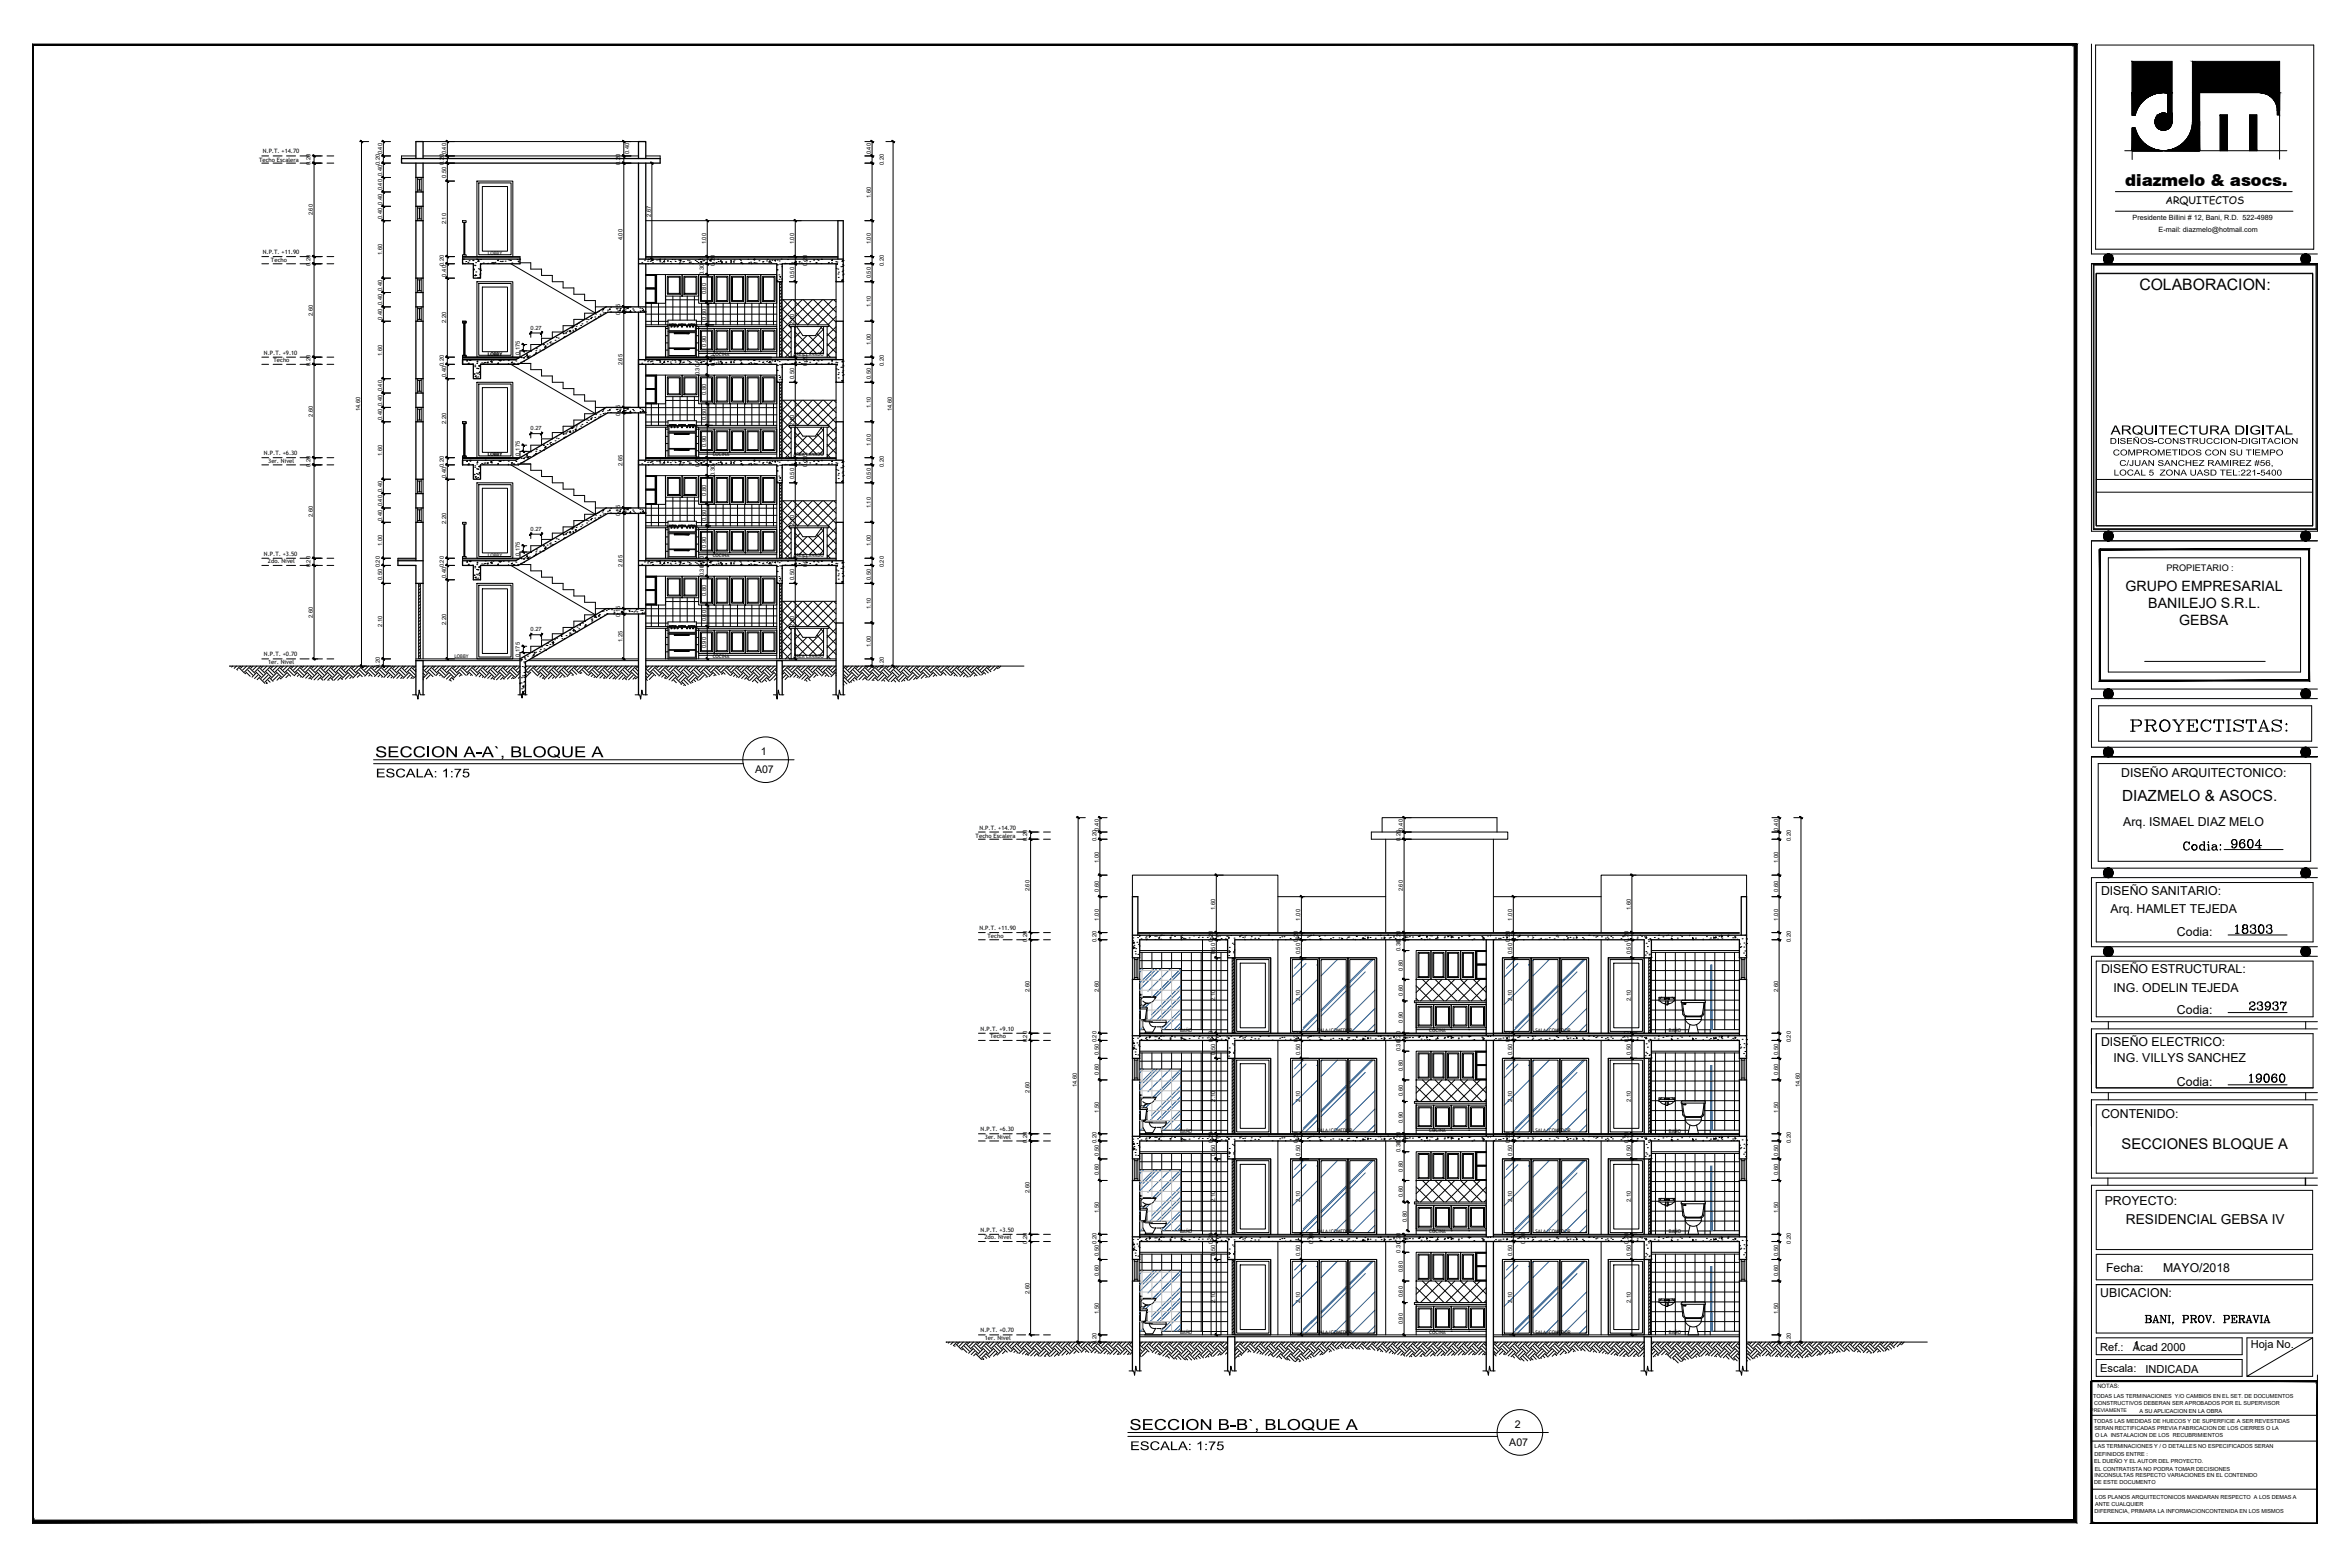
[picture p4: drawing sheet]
<svg xmlns="http://www.w3.org/2000/svg" width="914mm" height="610mm" viewBox="0 0 914 610" stroke-linecap="round" stroke-linejoin="round" font-family="sans-serif">
<defs><g id="words">
<text font-size="8.4" x="827.6" y="285.7">PROYECTISTAS:</text>
<g font-size="7.1">
<text x="867.1" y="331.3">9604</text>
<text x="868.5" y="364.4">18303</text>
<text x="833.6" y="516.5">BANI, PROV. PERAVIA</text>
</g>
<g font-size="6.6">
<text x="146" y="294.6">SECCION A-A`, BLOQUE A</text>
<text x="848.4" y="332">Codia:</text>
<text x="874.2" y="394.1">23937</text>
<text x="874.2" y="422.3">19060</text>
<text x="439.4" y="556.3">SECCION B-B`, BLOQUE A</text>
</g>
<text font-size="6.3" x="826.9" y="72.4">diazmelo &amp; asocs.</text>
<text font-size="6.1" x="832.4" y="112.7">COLABORACION:</text>
<text font-size="6" x="825.7" y="311.5">DIAZMELO &amp; ASOCS.</text>
<text font-size="5.7" x="825.5" y="447.1">SECCIONES BLOQUE A</text>
<g font-size="5.5">
<text x="821.3" y="169">ARQUITECTURA DIGITAL</text>
<text x="827.1" y="229.9">GRUPO EMPRESARIAL</text>
<text x="835.9" y="236.6">BANILEJO S.R.L.</text>
<text x="848" y="243.2">GEBSA</text>
</g>
<g font-size="5.3">
<text x="146.4" y="302.4">ESCALA: 1:75</text>
<text x="827.2" y="476.2">RESIDENCIAL GEBSA IV</text>
<text x="439.9" y="564.1">ESCALA: 1:75</text>
</g>
<g font-size="4.8">
<text x="825.4" y="302.2">DISEÑO ARQUITECTONICO:</text>
<text x="826.2" y="321.4">Arq. ISMAEL DIAZ MELO</text>
<text x="817.5" y="348.4">DISEÑO SANITARIO:</text>
<text x="821.3" y="355.3">Arq. HAMLET TEJEDA</text>
<text x="847.1" y="364.2">Codia:</text>
<text x="817.5" y="378.7">DISEÑO ESTRUCTURAL:</text>
<text x="822.4" y="386">ING. ODELIN TEJEDA</text>
<text x="847.1" y="394.4">Codia:</text>
<text x="817.5" y="406.9">DISEÑO ELECTRICO:</text>
<text x="822.4" y="413">ING. VILLYS SANCHEZ</text>
<text x="847.1" y="422.4">Codia:</text>
<text x="817.7" y="435">CONTENIDO:</text>
<text x="819" y="468.7">PROYECTO:</text>
<text x="819.5" y="494.8">Fecha:</text>
<text x="841.7" y="494.7">MAYO/2018</text>
<text x="817.2" y="504.5">UBICACION:</text>
</g>
<g font-size="4.3">
<text x="817.2" y="525.4">Ref.:</text>
<text x="829.9" y="525.4">Acad 2000</text>
<text x="875.8" y="524.2">Hoja No.</text>
<text x="817.2" y="533.8">Escala:</text>
<text x="834.8" y="534.1">INDICADA</text>
</g>
<g font-size="4.1">
<text x="296" y="293.8">1</text>
<text x="293.8" y="300.7">A07</text>
<text x="589.5" y="555.5">2</text>
<text x="587.3" y="562.4">A07</text>
</g>
<text font-size="4" x="842.6" y="79.5">ARQUITECTOS</text>
<g font-size="3.6">
<text x="820.9" y="172.7">DISEÑOS-CONSTRUCCION-DIGITACION</text>
<text x="822.1" y="177.2">COMPROMETIDOS CON SU TIEMPO</text>
<text x="822.4" y="185">LOCAL 5 ZONA UASD TEL:221-5400</text>
<text x="824.6" y="181.3">C/JUAN SANCHEZ RAMIREZ #56,</text>
</g>
<text font-size="3.5" x="843" y="222.3">PROPIETARIO :</text>
<g font-size="2.8">
<text x="829.8" y="85.5">Presidente Billini # 12, Bani, R.D. 522-4989</text>
<text x="839.9" y="90.4">E-mail: diazmelo@hotmail.com</text>
</g>
<g font-size="2.3">
<text x="102.2" y="59.7">N.P.T. +14.70</text>
<text x="100.8" y="62.9">Techo Escalera</text>
<text x="102.2" y="98.8">N.P.T. +11.90</text>
<text x="105.4" y="102">Techo</text>
<text x="102.7" y="138">N.P.T. +9.10</text>
<text x="106.4" y="140.9">Techo</text>
<text x="102.7" y="177.1">N.P.T. +6.30</text>
<text x="104.4" y="180">3er. Nivel</text>
<text x="102.7" y="216.2">N.P.T. +3.50</text>
<text x="104.3" y="219.2">2do. Nivel</text>
<text x="102.7" y="255.4">N.P.T. +0.70</text>
<text x="104.3" y="258.3">1er. Nivel</text>
<text x="381.1" y="322.7">N.P.T. +14.70</text>
<text x="379.6" y="325.8">Techo Escalera</text>
<text x="381.1" y="361.8">N.P.T. +11.90</text>
<text x="384.2" y="365">Techo</text>
<text x="381.5" y="401">N.P.T. +9.10</text>
<text x="385.2" y="403.9">Techo</text>
<text x="381.5" y="440.1">N.P.T. +6.30</text>
<text x="383.2" y="443">3er. Nivel</text>
<text x="381.5" y="479.2">N.P.T. +3.50</text>
<text x="383.1" y="482.2">2do. Nivel</text>
<text x="381.5" y="518.3">N.P.T. +0.70</text>
<text x="383.2" y="521.3">1er. Nivel</text>
<text x="816.1" y="540.1">NOTAS:</text>
</g>
<g font-size="2.2">
<text x="244.8" y="59.9" transform="rotate(-90 244.8 59.9)">0.40</text>
<text x="120.8" y="64.3" transform="rotate(-90 120.8 64.3)">0.20</text>
<text x="147.8" y="64.3" transform="rotate(-90 147.8 64.3)">0.20</text>
<text x="148.7" y="60.1" transform="rotate(-90 148.7 60.1)">0.40</text>
<text x="172.7" y="64.3" transform="rotate(-90 172.7 64.3)">0.20</text>
<text x="173.6" y="60.1" transform="rotate(-90 173.6 60.1)">0.40</text>
<text x="241.4" y="64.3" transform="rotate(-90 241.4 64.3)">0.20</text>
<text x="338.9" y="60.1" transform="rotate(-90 338.9 60.1)">0.40</text>
<text x="343.9" y="64.3" transform="rotate(-90 343.9 64.3)">0.20</text>
<text x="148.7" y="68.5" transform="rotate(-90 148.7 68.5)">0.40</text>
<text x="173.6" y="69.1" transform="rotate(-90 173.6 69.1)">0.50</text>
<text x="148.7" y="74" transform="rotate(-90 148.7 74)">0.40</text>
<text x="338.9" y="76.9" transform="rotate(-90 338.9 76.9)">1.60</text>
<text x="121.7" y="83.8" transform="rotate(-90 121.7 83.8)">2.60</text>
<text x="148.7" y="79.6" transform="rotate(-90 148.7 79.6)">0.40</text>
<text x="148.7" y="85.2" transform="rotate(-90 148.7 85.2)">0.40</text>
<text x="173.6" y="87.3" transform="rotate(-90 173.6 87.3)">2.10</text>
<text x="253.2" y="84.3" transform="rotate(-90 253.2 84.3)">2.67</text>
<text x="242.3" y="93.6" transform="rotate(-90 242.3 93.6)">4.00</text>
<text x="274.7" y="95.1" transform="rotate(-90 274.7 95.1)">1.00</text>
<text x="309" y="95.1" transform="rotate(-90 309 95.1)">1.00</text>
<text x="338.9" y="95.1" transform="rotate(-90 338.9 95.1)">1.00</text>
<text x="148.7" y="99.3" transform="rotate(-90 148.7 99.3)">1.60</text>
<text x="120.8" y="103.4" transform="rotate(-90 120.8 103.4)">0.20</text>
<text x="172.7" y="103.4" transform="rotate(-90 172.7 103.4)">0.20</text>
<text x="173.6" y="107.6" transform="rotate(-90 173.6 107.6)">0.40</text>
<text x="273.8" y="106.9" transform="rotate(-90 273.8 106.9)">0.30</text>
<text x="278.1" y="103.4" transform="rotate(-90 278.1 103.4)">0.20</text>
<text x="314.1" y="103.4" transform="rotate(-90 314.1 103.4)">0.20</text>
<text x="343.9" y="103.4" transform="rotate(-90 343.9 103.4)">0.20</text>
<text x="148.7" y="113.2" transform="rotate(-90 148.7 113.2)">0.40</text>
<text x="309" y="108.3" transform="rotate(-90 309 108.3)">0.50</text>
<text x="338.9" y="108.3" transform="rotate(-90 338.9 108.3)">0.50</text>
<text x="148.7" y="118.7" transform="rotate(-90 148.7 118.7)">0.40</text>
<text x="274.7" y="114.6" transform="rotate(-90 274.7 114.6)">0.80</text>
<text x="338.9" y="119.5" transform="rotate(-90 338.9 119.5)">1.10</text>
<text x="121.7" y="122.9" transform="rotate(-90 121.7 122.9)">2.60</text>
<text x="148.7" y="124.3" transform="rotate(-90 148.7 124.3)">0.40</text>
<text x="173.6" y="125.7" transform="rotate(-90 173.6 125.7)">2.20</text>
<text x="241.4" y="122.6" transform="rotate(-90 241.4 122.6)">0.15</text>
<text x="274.7" y="124.3" transform="rotate(-90 274.7 124.3)">0.60</text>
<text x="206.4" y="128.2">0.27</text>
<text x="309" y="126.4" transform="rotate(-90 309 126.4)">2.10</text>
<text x="274.7" y="134.8" transform="rotate(-90 274.7 134.8)">0.90</text>
<text x="338.9" y="134.2" transform="rotate(-90 338.9 134.2)">1.00</text>
<text x="120.8" y="142.5" transform="rotate(-90 120.8 142.5)">0.20</text>
<text x="148.7" y="138.4" transform="rotate(-90 148.7 138.4)">1.60</text>
<text x="172.7" y="142.5" transform="rotate(-90 172.7 142.5)">0.20</text>
<text x="202.3" y="138.1" transform="rotate(-90 202.3 138.1)">0.175</text>
<text x="242.3" y="142.2" transform="rotate(-90 242.3 142.2)">2.65</text>
<text x="278.1" y="142.5" transform="rotate(-90 278.1 142.5)">0.20</text>
<text x="314.1" y="142.5" transform="rotate(-90 314.1 142.5)">0.20</text>
<text x="343.9" y="142.5" transform="rotate(-90 343.9 142.5)">0.20</text>
<text x="173.6" y="146.7" transform="rotate(-90 173.6 146.7)">0.40</text>
<text x="272.2" y="146" transform="rotate(-90 272.2 146)">0.30</text>
<text x="309" y="147.4" transform="rotate(-90 309 147.4)">0.50</text>
<text x="338.9" y="147.4" transform="rotate(-90 338.9 147.4)">0.50</text>
<text x="148.7" y="152.3" transform="rotate(-90 148.7 152.3)">0.40</text>
<text x="274.7" y="153.7" transform="rotate(-90 274.7 153.7)">0.80</text>
<text x="140.2" y="160" transform="rotate(-90 140.2 160)">14.60</text>
<text x="148.7" y="157.9" transform="rotate(-90 148.7 157.9)">0.40</text>
<text x="241.4" y="161.7" transform="rotate(-90 241.4 161.7)">0.15</text>
<text x="338.9" y="158.7" transform="rotate(-90 338.9 158.7)">1.10</text>
<text x="347" y="160" transform="rotate(-90 347 160)">14.60</text>
<text x="121.7" y="162.1" transform="rotate(-90 121.7 162.1)">2.60</text>
<text x="148.7" y="163.4" transform="rotate(-90 148.7 163.4)">0.40</text>
<text x="173.6" y="164.8" transform="rotate(-90 173.6 164.8)">2.20</text>
<text x="206.4" y="167.3">0.27</text>
<text x="274.7" y="163.4" transform="rotate(-90 274.7 163.4)">0.60</text>
<text x="309" y="165.6" transform="rotate(-90 309 165.6)">2.10</text>
<text x="274.7" y="173.9" transform="rotate(-90 274.7 173.9)">0.90</text>
<text x="338.9" y="173.3" transform="rotate(-90 338.9 173.3)">1.00</text>
<text x="148.7" y="177.5" transform="rotate(-90 148.7 177.5)">1.60</text>
<text x="202.3" y="177.2" transform="rotate(-90 202.3 177.2)">0.175</text>
<text x="120.8" y="181.7" transform="rotate(-90 120.8 181.7)">0.20</text>
<text x="172.7" y="181.7" transform="rotate(-90 172.7 181.7)">0.20</text>
<text x="173.6" y="185.8" transform="rotate(-90 173.6 185.8)">0.40</text>
<text x="242.3" y="181.3" transform="rotate(-90 242.3 181.3)">2.65</text>
<text x="272.2" y="181.7" transform="rotate(-90 272.2 181.7)">0.20</text>
<text x="278.1" y="185.1" transform="rotate(-90 278.1 185.1)">0.30</text>
<text x="314.1" y="181.7" transform="rotate(-90 314.1 181.7)">0.20</text>
<text x="343.9" y="181.7" transform="rotate(-90 343.9 181.7)">0.20</text>
<text x="148.7" y="191.4" transform="rotate(-90 148.7 191.4)">0.40</text>
<text x="309" y="186.5" transform="rotate(-90 309 186.5)">0.50</text>
<text x="338.9" y="186.5" transform="rotate(-90 338.9 186.5)">0.50</text>
<text x="148.7" y="197" transform="rotate(-90 148.7 197)">0.40</text>
<text x="274.7" y="192.8" transform="rotate(-90 274.7 192.8)">0.80</text>
<text x="338.9" y="197.8" transform="rotate(-90 338.9 197.8)">1.10</text>
<text x="121.7" y="201.2" transform="rotate(-90 121.7 201.2)">2.60</text>
<text x="148.7" y="202.6" transform="rotate(-90 148.7 202.6)">0.40</text>
<text x="173.6" y="204" transform="rotate(-90 173.6 204)">2.20</text>
<text x="241.4" y="200.9" transform="rotate(-90 241.4 200.9)">0.15</text>
<text x="274.7" y="202.6" transform="rotate(-90 274.7 202.6)">0.60</text>
<text x="206.4" y="206.5">0.27</text>
<text x="309" y="204.7" transform="rotate(-90 309 204.7)">2.10</text>
<text x="148.7" y="212.5" transform="rotate(-90 148.7 212.5)">1.00</text>
<text x="274.7" y="213.1" transform="rotate(-90 274.7 213.1)">0.90</text>
<text x="338.9" y="212.5" transform="rotate(-90 338.9 212.5)">1.00</text>
<text x="120.8" y="220.8" transform="rotate(-90 120.8 220.8)">0.20</text>
<text x="147.8" y="220.8" transform="rotate(-90 147.8 220.8)">0.20</text>
<text x="172.7" y="220.8" transform="rotate(-90 172.7 220.8)">0.20</text>
<text x="202.3" y="216.3" transform="rotate(-90 202.3 216.3)">0.175</text>
<text x="242.3" y="220.4" transform="rotate(-90 242.3 220.4)">2.65</text>
<text x="314.1" y="220.8" transform="rotate(-90 314.1 220.8)">0.20</text>
<text x="343.9" y="220.8" transform="rotate(-90 343.9 220.8)">0.20</text>
<text x="148.7" y="225.6" transform="rotate(-90 148.7 225.6)">0.50</text>
<text x="173.6" y="225" transform="rotate(-90 173.6 225)">0.40</text>
<text x="273.8" y="224.2" transform="rotate(-90 273.8 224.2)">0.300.20</text>
<text x="309" y="225.6" transform="rotate(-90 309 225.6)">0.50</text>
<text x="338.9" y="225.6" transform="rotate(-90 338.9 225.6)">0.50</text>
<text x="274.7" y="231.9" transform="rotate(-90 274.7 231.9)">0.80</text>
<text x="241.4" y="240" transform="rotate(-90 241.4 240)">0.15</text>
<text x="338.9" y="236.9" transform="rotate(-90 338.9 236.9)">1.10</text>
<text x="121.7" y="240.3" transform="rotate(-90 121.7 240.3)">2.60</text>
<text x="148.7" y="243.8" transform="rotate(-90 148.7 243.8)">2.10</text>
<text x="173.6" y="243.1" transform="rotate(-90 173.6 243.1)">2.20</text>
<text x="206.4" y="245.6">0.27</text>
<text x="274.7" y="241.7" transform="rotate(-90 274.7 241.7)">0.60</text>
<text x="309" y="243.8" transform="rotate(-90 309 243.8)">2.10</text>
<text x="242.3" y="249.9" transform="rotate(-90 242.3 249.9)">1.25</text>
<text x="338.9" y="251.6" transform="rotate(-90 338.9 251.6)">1.00</text>
<text x="202.3" y="255.4" transform="rotate(-90 202.3 255.4)">0.175</text>
<text x="274.7" y="252.2" transform="rotate(-90 274.7 252.2)">0.90</text>
<text x="147.8" y="259.9" transform="rotate(-90 147.8 259.9)">0.20</text>
<text x="343.9" y="259.9" transform="rotate(-90 343.9 259.9)">0.20</text>
<text x="427.6" y="323.1" transform="rotate(-90 427.6 323.1)">0.40</text>
<text x="545.9" y="323.1" transform="rotate(-90 545.9 323.1)">0.40</text>
<text x="691.8" y="323.1" transform="rotate(-90 691.8 323.1)">0.40</text>
<text x="399.7" y="327.3" transform="rotate(-90 399.7 327.3)">0.20</text>
<text x="426.6" y="327.3" transform="rotate(-90 426.6 327.3)">0.20</text>
<text x="545" y="327.3" transform="rotate(-90 545 327.3)">0.20</text>
<text x="696.8" y="327.3" transform="rotate(-90 696.8 327.3)">0.20</text>
<text x="427.6" y="335.7" transform="rotate(-90 427.6 335.7)">1.00</text>
<text x="691.8" y="335.7" transform="rotate(-90 691.8 335.7)">1.00</text>
<text x="400.6" y="346.8" transform="rotate(-90 400.6 346.8)">2.60</text>
<text x="427.6" y="346.8" transform="rotate(-90 427.6 346.8)">0.60</text>
<text x="545.9" y="346.8" transform="rotate(-90 545.9 346.8)">2.60</text>
<text x="691.8" y="346.8" transform="rotate(-90 691.8 346.8)">0.60</text>
<text x="472.8" y="353.9" transform="rotate(-90 472.8 353.9)">1.60</text>
<text x="634.5" y="353.9" transform="rotate(-90 634.5 353.9)">1.60</text>
<text x="427.6" y="358.1" transform="rotate(-90 427.6 358.1)">1.00</text>
<text x="506" y="358.1" transform="rotate(-90 506 358.1)">1.00</text>
<text x="588.4" y="358.1" transform="rotate(-90 588.4 358.1)">1.00</text>
<text x="691.8" y="358.1" transform="rotate(-90 691.8 358.1)">1.00</text>
<text x="399.7" y="366.4" transform="rotate(-90 399.7 366.4)">0.20</text>
<text x="426.6" y="366.4" transform="rotate(-90 426.6 366.4)">0.20</text>
<text x="471.9" y="366.4" transform="rotate(-90 471.9 366.4)">0.20</text>
<text x="472.8" y="371.3" transform="rotate(-90 472.8 371.3)">0.50</text>
<text x="505" y="366.4" transform="rotate(-90 505 366.4)">0.20</text>
<text x="506" y="371.3" transform="rotate(-90 506 371.3)">0.50</text>
<text x="545" y="369.9" transform="rotate(-90 545 369.9)">0.300.20</text>
<text x="587.5" y="366.4" transform="rotate(-90 587.5 366.4)">0.20</text>
<text x="588.4" y="371.3" transform="rotate(-90 588.4 371.3)">0.50</text>
<text x="633.6" y="366.4" transform="rotate(-90 633.6 366.4)">0.20</text>
<text x="634.5" y="371.3" transform="rotate(-90 634.5 371.3)">0.50</text>
<text x="696.8" y="366.4" transform="rotate(-90 696.8 366.4)">0.20</text>
<text x="545.9" y="377.6" transform="rotate(-90 545.9 377.6)">0.80</text>
<text x="400.6" y="386" transform="rotate(-90 400.6 386)">2.60</text>
<text x="427.6" y="386" transform="rotate(-90 427.6 386)">2.60</text>
<text x="472.8" y="389.4" transform="rotate(-90 472.8 389.4)">2.10</text>
<text x="506" y="389.4" transform="rotate(-90 506 389.4)">2.10</text>
<text x="545.9" y="387.3" transform="rotate(-90 545.9 387.3)">0.60</text>
<text x="588.4" y="389.4" transform="rotate(-90 588.4 389.4)">2.10</text>
<text x="634.5" y="389.4" transform="rotate(-90 634.5 389.4)">2.10</text>
<text x="691.8" y="386" transform="rotate(-90 691.8 386)">2.60</text>
<text x="545.9" y="397.8" transform="rotate(-90 545.9 397.8)">0.90</text>
<text x="399.7" y="405.5" transform="rotate(-90 399.7 405.5)">0.20</text>
<text x="426.6" y="405.5" transform="rotate(-90 426.6 405.5)">0.20</text>
<text x="471.9" y="405.5" transform="rotate(-90 471.9 405.5)">0.20</text>
<text x="505" y="405.5" transform="rotate(-90 505 405.5)">0.20</text>
<text x="587.5" y="405.5" transform="rotate(-90 587.5 405.5)">0.20</text>
<text x="633.6" y="405.5" transform="rotate(-90 633.6 405.5)">0.20</text>
<text x="696.8" y="405.5" transform="rotate(-90 696.8 405.5)">0.20</text>
<text x="427.6" y="410.4" transform="rotate(-90 427.6 410.4)">0.50</text>
<text x="472.8" y="410.4" transform="rotate(-90 472.8 410.4)">0.50</text>
<text x="506" y="410.4" transform="rotate(-90 506 410.4)">0.50</text>
<text x="545" y="409" transform="rotate(-90 545 409)">0.300.20</text>
<text x="588.4" y="410.4" transform="rotate(-90 588.4 410.4)">0.50</text>
<text x="634.5" y="410.4" transform="rotate(-90 634.5 410.4)">0.50</text>
<text x="691.8" y="410.4" transform="rotate(-90 691.8 410.4)">0.50</text>
<text x="427.6" y="418.1" transform="rotate(-90 427.6 418.1)">0.60</text>
<text x="545.9" y="416.7" transform="rotate(-90 545.9 416.7)">0.80</text>
<text x="691.8" y="418.1" transform="rotate(-90 691.8 418.1)">0.60</text>
<text x="400.6" y="425.1" transform="rotate(-90 400.6 425.1)">2.60</text>
<text x="419" y="423" transform="rotate(-90 419 423)">14.60</text>
<text x="700.3" y="423" transform="rotate(-90 700.3 423)">14.60</text>
<text x="472.8" y="428.5" transform="rotate(-90 472.8 428.5)">2.10</text>
<text x="506" y="428.5" transform="rotate(-90 506 428.5)">2.10</text>
<text x="545.9" y="426.5" transform="rotate(-90 545.9 426.5)">0.60</text>
<text x="588.4" y="428.5" transform="rotate(-90 588.4 428.5)">2.10</text>
<text x="634.5" y="428.5" transform="rotate(-90 634.5 428.5)">2.10</text>
<text x="427.6" y="432.9" transform="rotate(-90 427.6 432.9)">1.50</text>
<text x="545.9" y="437" transform="rotate(-90 545.9 437)">0.90</text>
<text x="691.8" y="432.9" transform="rotate(-90 691.8 432.9)">1.50</text>
<text x="399.7" y="444.6" transform="rotate(-90 399.7 444.6)">0.20</text>
<text x="426.6" y="444.6" transform="rotate(-90 426.6 444.6)">0.20</text>
<text x="427.6" y="449.5" transform="rotate(-90 427.6 449.5)">0.50</text>
<text x="471.9" y="444.6" transform="rotate(-90 471.9 444.6)">0.20</text>
<text x="472.8" y="449.5" transform="rotate(-90 472.8 449.5)">0.50</text>
<text x="505" y="444.6" transform="rotate(-90 505 444.6)">0.20</text>
<text x="506" y="449.5" transform="rotate(-90 506 449.5)">0.50</text>
<text x="545" y="448.1" transform="rotate(-90 545 448.1)">0.300.20</text>
<text x="587.5" y="444.6" transform="rotate(-90 587.5 444.6)">0.20</text>
<text x="588.4" y="449.5" transform="rotate(-90 588.4 449.5)">0.50</text>
<text x="633.6" y="444.6" transform="rotate(-90 633.6 444.6)">0.20</text>
<text x="634.5" y="449.5" transform="rotate(-90 634.5 449.5)">0.50</text>
<text x="691.8" y="449.5" transform="rotate(-90 691.8 449.5)">0.50</text>
<text x="696.8" y="444.6" transform="rotate(-90 696.8 444.6)">0.20</text>
<text x="545.9" y="455.8" transform="rotate(-90 545.9 455.8)">0.80</text>
<text x="427.6" y="457.2" transform="rotate(-90 427.6 457.2)">0.60</text>
<text x="691.8" y="457.2" transform="rotate(-90 691.8 457.2)">0.60</text>
<text x="400.6" y="464.2" transform="rotate(-90 400.6 464.2)">2.60</text>
<text x="472.8" y="467.7" transform="rotate(-90 472.8 467.7)">2.10</text>
<text x="506" y="467.7" transform="rotate(-90 506 467.7)">2.10</text>
<text x="545.9" y="465.6" transform="rotate(-90 545.9 465.6)">0.60</text>
<text x="588.4" y="467.7" transform="rotate(-90 588.4 467.7)">2.10</text>
<text x="634.5" y="467.7" transform="rotate(-90 634.5 467.7)">2.10</text>
<text x="427.6" y="472" transform="rotate(-90 427.6 472)">1.50</text>
<text x="691.8" y="472" transform="rotate(-90 691.8 472)">1.50</text>
<text x="547.4" y="475.4" transform="rotate(-90 547.4 475.4)">0.80</text>
<text x="399.7" y="483.8" transform="rotate(-90 399.7 483.8)">0.20</text>
<text x="426.6" y="483.8" transform="rotate(-90 426.6 483.8)">0.20</text>
<text x="471.9" y="483.8" transform="rotate(-90 471.9 483.8)">0.20</text>
<text x="511" y="483.8" transform="rotate(-90 511 483.8)">0.20</text>
<text x="593.4" y="483.8" transform="rotate(-90 593.4 483.8)">0.20</text>
<text x="633.6" y="483.8" transform="rotate(-90 633.6 483.8)">0.20</text>
<text x="696.8" y="483.8" transform="rotate(-90 696.8 483.8)">0.20</text>
<text x="427.6" y="488.7" transform="rotate(-90 427.6 488.7)">0.50</text>
<text x="472.8" y="488.7" transform="rotate(-90 472.8 488.7)">0.50</text>
<text x="506" y="488.7" transform="rotate(-90 506 488.7)">0.50</text>
<text x="545" y="487.3" transform="rotate(-90 545 487.3)">0.300.20</text>
<text x="588.4" y="488.7" transform="rotate(-90 588.4 488.7)">0.50</text>
<text x="634.5" y="488.7" transform="rotate(-90 634.5 488.7)">0.50</text>
<text x="691.8" y="488.7" transform="rotate(-90 691.8 488.7)">0.50</text>
<text x="427.6" y="496.4" transform="rotate(-90 427.6 496.4)">0.60</text>
<text x="545.9" y="495" transform="rotate(-90 545.9 495)">0.80</text>
<text x="691.8" y="496.4" transform="rotate(-90 691.8 496.4)">0.60</text>
<text x="400.6" y="503.3" transform="rotate(-90 400.6 503.3)">2.60</text>
<text x="472.8" y="506.8" transform="rotate(-90 472.8 506.8)">2.10</text>
<text x="506" y="506.8" transform="rotate(-90 506 506.8)">2.10</text>
<text x="545.9" y="504.7" transform="rotate(-90 545.9 504.7)">0.60</text>
<text x="588.4" y="506.8" transform="rotate(-90 588.4 506.8)">2.10</text>
<text x="634.5" y="506.8" transform="rotate(-90 634.5 506.8)">2.10</text>
<text x="427.6" y="511.1" transform="rotate(-90 427.6 511.1)">1.50</text>
<text x="545.9" y="515.2" transform="rotate(-90 545.9 515.2)">0.90</text>
<text x="691.8" y="511.1" transform="rotate(-90 691.8 511.1)">1.50</text>
<text x="426.6" y="522.9" transform="rotate(-90 426.6 522.9)">0.20</text>
<text x="696.8" y="522.9" transform="rotate(-90 696.8 522.9)">0.20</text>
<text x="814.5" y="543.9">TODAS LAS TERMINACIONES Y/O CAMBIOS EN EL SET. DE DOCUMENTOS</text>
<text x="814.9" y="546.7">CONSTRUCTIVOS DEBERAN SER APROBADOS POR EL SUPERVISOR</text>
<text x="832.5" y="549.6">A SU APLICACION EN LA OBRA</text>
<text x="814.7" y="553.7">TODAS LAS MEDIDAS DE HUECOS Y DE SUPERFICIE A SER REVESTIDAS</text>
<text x="815" y="556.4">SERAN RECTIFICADAS PREVIA FABRICACION DE LOS CIERRES O LA</text>
<text x="815" y="563.3">LAS TERMINACIONES Y / O DETALLES NO ESPECIFICADOS SERAN</text>
<text x="815.2" y="558.9">O LA INSTALACION DE LOS RECUBRIMIENTOS</text>
<text x="814.9" y="569.2">EL DUEÑO Y EL AUTOR DEL PROYECTO.</text>
<text x="815" y="566.3">DEFINIDOS ENTRE :</text>
<text x="815" y="574.7">INCONSULTAS RESPECTO VARIACIONES EN EL CONTENIDO</text>
<text x="815.1" y="572.2">EL CONTRATISTA NO PODRA TOMAR DECISIONES</text>
<text x="814.9" y="577.3">DE ESTE DOCUMENTO</text>
<text x="815.2" y="585.8">ANTE CUALQUIER</text>
<text x="815.3" y="583.2">LOS PLANOS ARQUITECTONICOS MANDARAN RESPECTO A LOS DEMAS A</text>
<text x="815" y="588.6">DIFERENCIA, PRIMARA LA INFORMACIONCONTENIDA EN LOS MISMOS</text>
</g>
<text font-size="2" x="813.3" y="549.5">PREVIAMENTE</text>
<g font-size="1.9">
<text x="189.9" y="99.3">LOBBY</text>
<text x="189.9" y="138.4">LOBBY</text>
<text x="277.3" y="138.4">COCINA</text>
<text x="308.7" y="138.4">AREA LAVADO</text>
<text x="189.9" y="177.5">LOBBY</text>
<text x="277.3" y="177.5">COCINA</text>
<text x="308.7" y="177.5">AREA LAVADO</text>
<text x="189.9" y="216.7">LOBBY</text>
<text x="277.3" y="216.7">COCINA</text>
<text x="308.7" y="216.7">AREA LAVADO</text>
<text x="176.8" y="255.8">LOBBY</text>
<text x="277.3" y="255.8">COCINA</text>
<text x="308.7" y="255.8">AREA LAVADO</text>
<text x="459.2" y="401.5">BAÑO</text>
<text x="512.6" y="401.4">SALA/COMEDOR</text>
<text x="556.1" y="401.4">COCINA</text>
<text x="597.5" y="401.4">SALA/COMEDOR</text>
<text x="649.4" y="401.5">BAÑO</text>
<text x="459.2" y="440.7">BAÑO</text>
<text x="512.6" y="440.6">SALA/COMEDOR</text>
<text x="556.1" y="440.6">COCINA</text>
<text x="597.5" y="440.6">SALA/COMEDOR</text>
<text x="649.4" y="440.7">BAÑO</text>
<text x="459.2" y="479.8">BAÑO</text>
<text x="512.6" y="479.7">SALA/COMEDOR</text>
<text x="556.1" y="479.7">COCINA</text>
<text x="597.5" y="479.7">SALA/COMEDOR</text>
<text x="649.4" y="479.8">BAÑO</text>
<text x="459.2" y="518.9">BAÑO</text>
<text x="512.6" y="518.8">SALA/COMEDOR</text>
<text x="556.1" y="518.8">COCINA</text>
<text x="597.5" y="518.8">SALA/COMEDOR</text>
<text x="649.4" y="518.9">BAÑO</text>
</g>
</g></defs>
<!-- layer: TARGETA -->
<g fill="none" stroke="#000" stroke-width=".39">
<path d="M813.8 17.1v81.7h87.9M815.4 17.5h84.9v79.4h-84.9zM815.7 106.5v98.1h84.2M815.7 106.5h84.2M815.7 204.4v-98.1h84.2v98.3M820.4 217h74.8v44.5h-74.8zM901.7 210.4h-87.9v57.7h87.9M816.6 274.6h82.9v13.7h-82.9zM901.7 271.8h-87.9v18.9h87.9M813.8 294.4v43.3h87.9M816.4 297.1h82.7v38h-82.7zM901.7 294.4h-87.9h87.9"/>
<path d="M815.7 343.3h84.3v23.1h-84.3zM901.7 341.4h-87.9v26.9h87.9M815.7 373.9h84.3v21.7h-84.3zM901.7 372h-87.9v25.5h87.9M815.7 402.1v21.1h84.3M815.7 402.1h84.3v21.1M901.7 400.3h-87.9v24.8h87.9M813.8 438.2v-10.3v30.4h87.9M815.7 429.8h84.3v26.6h-84.3zM897.2 425.1v2.8M901.7 427.9h-87.9v10.2M815.7 463.1h84.2v23h-84.2z"/>
<path d="M901.7 461.1h-87.9v76.2M815.7 488h84.2v9.9h-84.2zM815.7 499.7h84.2v18.9h-84.2zM815.7 520.4h56.7v6.6h-56.7zM815.7 528.9h56.7v6.5h-56.7zM874.3 535.4l25.6-15v15zM899.9 520.4h-25.6v15"/>
</g>
<!-- layer: TEXXT -->
<g fill="none" stroke="#000" stroke-width=".39">
<path d="M834.5 257.3h46.9M145.4 295.6h163.6M145.4 297.1h143.8M865.4 330.5h23M867 363.7h22.9M867 393.9h22.9M867 422h22.9M438.9 557.3h163.6M438.9 558.8h143.8"/>
<circle cx="297.9" cy="295.6" r="8.9"/>
<circle cx="591.4" cy="557.3" r="8.9"/>
</g>
<!-- layer: textos -->
<g fill="#000" stroke="#000" stroke-width=".39">
<path d="M820 271.7h.7zM820 268.1h.7zM896.5 271.7h1.3zM896.8 268.1h.7zM820 294.4h.7zM820 290.7h.7zM896.5 294.3h1.3zM896.8 290.7h.7zM820 337.7h.7zM896.8 337.7h.7zM820 341.4h.7zM896.5 341.3h1.3z"/>
<path d="M820 372h.7zM820 368.3h.7zM896.5 371.9h1.3zM896.8 368.3h.7z"/>
<path d="M820.2 98.8l.7 .1zM819.9 98.9h1z"/>
<path d="M819.9 98.9l1.3 .1zM819.5 99h1.7z"/>
<path d="M819.5 99l2 .2zM819.3 99.2h2.2z"/>
<path d="M819.3 99.2l2.5 .2-.3-.2zM819.3 99.2l2.5 .2h-2.8z"/>
<path d="M819 99.4l2.9 .3-.1-.3zM819 99.4l2.9 .3h-3.1z"/>
<path d="M818.8 99.7l3.3 .3-.2-.3zM818.8 99.7l3.3 .3h-3.5z"/>
<path d="M897 98.8l.7 .1zM896.6 98.9h1.1z"/>
<path d="M896.6 98.9l1.4 .1zM896.3 99h1.7z"/>
<path d="M896.3 99l2 .2zM896 99.2h2.3z"/>
<path d="M896 99.2l2.5 .2-.2-.2zM896 99.2l2.5 .2h-2.7z"/>
<path d="M895.8 99.4l2.9 .3-.2-.3zM895.8 99.4l2.9 .3h-3.2z"/>
<path d="M895.5 99.7l3.4 .3-.2-.3zM895.5 99.7l3.4 .3h-3.5z"/>
<path d="M819.9 102.5h1zM819.9 102.5h.6z"/>
<path d="M819.5 102.4h1.7zM819.5 102.4l1.4 .1z"/>
<path d="M819.3 102.2h2.2zM819.3 102.2l1.9 .2z"/>
<path d="M819 101.9l2.5 .3 .3-.3zM819 101.9l2.5 .3h-2.2z"/>
<path d="M818.8 101.7l3 .2 .1-.2zM818.8 101.7l3 .2h-2.8z"/>
<path d="M818.6 100l3.6 .3-.1-.3zM818.6 100l3.6 .3h-3.7z"/>
<path d="M818.6 101.3l3.3 .4 .2-.4zM818.6 101.3l3.3 .4h-3.1z"/>
<path d="M818.5 100.3l3.7 .4v-.4zM818.5 100.3l3.7 .4h-3.7z"/>
<path d="M818.5 101l3.6 .3 .1-.3zM818.5 101l3.6 .3h-3.5z"/>
<path d="M818.5 100.7l3.7 .3v-.3zM818.5 100.7l3.7 .3h-3.7z"/>
<path d="M896.6 102.5h1.1zM896.6 102.5h.7z"/>
<path d="M896.3 102.4h1.7zM896.3 102.4l1.4 .1z"/>
<path d="M896 102.2h2.3zM896 102.2l2 .2z"/>
<path d="M895.8 101.9l2.5 .3 .2-.3zM895.8 101.9l2.5 .3h-2.3z"/>
<path d="M895.5 101.7l3 .2 .2-.2zM895.5 101.7l3 .2h-2.7z"/>
<path d="M895.4 100l3.6 .3-.1-.3zM895.4 100l3.6 .3h-3.7z"/>
<path d="M895.4 101.3l3.3 .4 .2-.4zM895.4 101.3l3.3 .4h-3.2z"/>
<path d="M895.3 100.3l3.7 .4v-.4zM895.3 100.3l3.7 .4h-3.7z"/>
<path d="M895.3 101l3.6 .3 .1-.3zM895.3 101l3.6 .3h-3.5z"/>
<path d="M895.3 100.7l3.7 .3v-.3zM895.3 100.7l3.7 .3h-3.7z"/>
<path d="M820.2 206.7l.7 .1zM819.9 206.8h1z"/>
<path d="M819.9 206.8l1.3 .1zM819.5 206.9h1.7z"/>
<path d="M819.9 210.4h1zM819.9 210.4h.6z"/>
<path d="M819.5 206.9l2 .2zM819.3 207.1h2.2z"/>
<path d="M819.5 210.2h1.7zM819.5 210.2l1.4 .2z"/>
<path d="M819.3 207.1l2.5 .2-.3-.2zM819.3 207.1l2.5 .2h-2.8z"/>
<path d="M819.3 210l1.9 .2 .3-.2zM819.3 210l1.9 .2z"/>
<path d="M819 207.3l2.9 .3-.1-.3zM819 207.3l2.9 .3h-3.1z"/>
<path d="M819 209.8l2.5 .2 .3-.2zM819 209.8l2.5 .2z"/>
<path d="M818.8 207.6l3.3 .3-.2-.3zM818.8 207.6l3.3 .3h-3.5z"/>
<path d="M818.8 209.5l3 .3 .1-.3zM818.8 209.5l3 .3h-2.8z"/>
<path d="M818.6 207.9l3.6 .3-.1-.3zM818.6 207.9l3.6 .3h-3.7z"/>
<path d="M818.6 209.2l3.3 .3 .2-.3zM818.6 209.2l3.3 .3h-3.1z"/>
<path d="M818.5 208.2l3.7 .3v-.3zM818.5 208.2l3.7 .3h-3.7z"/>
<path d="M818.5 208.9l3.6 .3 .1-.3zM818.5 208.9l3.6 .3h-3.5z"/>
<path d="M818.5 208.5l3.7 .4v-.4zM818.5 208.5l3.7 .4h-3.7z"/>
<path d="M897 206.7l.7 .1zM896.6 206.8h1.1z"/>
<path d="M896.6 206.8l1.4 .1zM896.3 206.9h1.7z"/>
<path d="M896.6 210.4h1.1zM896.6 210.4h.7z"/>
<path d="M896.3 206.9l2 .2zM896 207.1h2.3z"/>
<path d="M896.3 210.2h1.7zM896.3 210.2l1.4 .2z"/>
<path d="M896 207.1l2.5 .2-.2-.2zM896 207.1l2.5 .2h-2.7z"/>
<path d="M896 210l2 .2 .3-.2zM896 210l2 .2z"/>
<path d="M895.8 207.3l2.9 .3-.2-.3zM895.8 207.3l2.9 .3h-3.2z"/>
<path d="M895.8 209.8l2.5 .2 .2-.2zM895.8 209.8l2.5 .2z"/>
<path d="M895.5 207.6l3.4 .3-.2-.3zM895.5 207.6l3.4 .3h-3.5z"/>
<path d="M895.5 209.5l3 .3 .2-.3zM895.5 209.5l3 .3h-2.7z"/>
<path d="M895.4 207.9l3.6 .3-.1-.3zM895.4 207.9l3.6 .3h-3.7z"/>
<path d="M895.4 209.2l3.3 .3 .2-.3zM895.4 209.2l3.3 .3h-3.2z"/>
<path d="M895.3 208.2l3.7 .3v-.3zM895.3 208.2l3.7 .3h-3.7z"/>
<path d="M895.3 208.9l3.6 .3 .1-.3zM895.3 208.9l3.6 .3h-3.5z"/>
<path d="M895.3 208.5l3.7 .4v-.4zM895.3 208.5l3.7 .4h-3.7z"/>
<path d="M820 268.1l1 .1zM819.7 268.2h1.3z"/>
<path d="M819.7 268.2l1.6 .1zM819.4 268.3h1.9z"/>
<path d="M819.7 271.7h1.3zM819.7 271.7h1z"/>
<path d="M819.4 268.3l2.2 .2zM819.1 268.5l.3-.2 2.2 .2z"/>
<path d="M819.4 271.5h1.9zM819.4 271.5l1.6 .2z"/>
<path d="M819.1 268.5l2.7 .3-.2-.3zM819.1 268.5l2.7 .3h-2.9z"/>
<path d="M819.1 271.3l2.2 .2 .3-.2zM819.1 271.3l2.2 .2z"/>
<path d="M818.9 268.8l3.1 .3-.2-.3zM818.9 268.8l3.1 .3h-3.3z"/>
<path d="M818.9 271l2.7 .3 .2-.3zM818.9 271l2.7 .3h-2.5z"/>
<path d="M818.7 269.1l3.4 .3-.1-.3zM818.7 269.1l3.4 .3h-3.5z"/>
<path d="M818.7 270.7l3.1 .3 .2-.3zM818.7 270.7l3.1 .3h-2.9z"/>
<path d="M818.6 269.4l3.6 .3-.1-.3zM818.6 269.4l3.6 .3h-3.7z"/>
<path d="M818.6 270.4l3.4 .3 .1-.3zM818.6 270.4l3.4 .3h-3.3z"/>
<path d="M818.5 269.7l3.7 .4v-.4zM818.5 269.7l3.7 .4h-3.7z"/>
<path d="M818.5 270.1l3.6 .3 .1-.3zM818.5 270.1l3.6 .3h-3.5z"/>
<path d="M896.5 271.7h1zM896.8 271.7h.7z"/>
<path d="M896.8 268.1l1 .1zM896.5 268.2h1.3z"/>
<path d="M896.5 268.2l1.6 .1zM896.2 268.3h1.9z"/>
<path d="M896.2 268.3l2.2 .2zM895.9 268.5l.3-.2 2.2 .2z"/>
<path d="M896.2 271.5h1.9zM896.2 271.5l1.6 .2z"/>
<path d="M895.9 268.5l2.7 .3-.2-.3zM895.9 268.5l2.7 .3h-2.9z"/>
<path d="M895.9 271.3l2.2 .2 .3-.2zM895.9 271.3l2.2 .2z"/>
<path d="M895.7 268.8l3.1 .3-.2-.3zM895.7 268.8l3.1 .3h-3.3z"/>
<path d="M895.7 271l2.7 .3 .2-.3zM895.7 271l2.7 .3h-2.5z"/>
<path d="M895.5 269.1l3.4 .3-.1-.3zM895.5 269.1l3.4 .3h-3.5z"/>
<path d="M895.5 270.7l3.1 .3 .2-.3zM895.5 270.7l3.1 .3h-2.9z"/>
<path d="M895.4 269.4l3.6 .3-.1-.3zM895.4 269.4l3.6 .3h-3.7z"/>
<path d="M895.4 270.4l3.4 .3 .1-.3zM895.4 270.4l3.4 .3h-3.3z"/>
<path d="M895.3 269.7l3.7 .4v-.4zM895.3 269.7l3.7 .4h-3.7z"/>
<path d="M895.3 270.1l3.6 .3 .1-.3zM895.3 270.1l3.6 .3h-3.5z"/>
<path d="M820 290.7l1 .1zM819.7 290.8h1.3z"/>
<path d="M819.7 290.8l1.6 .2zM819.4 291h1.9z"/>
<path d="M819.7 294.3h1.3zM819.7 294.3l1 .1z"/>
<path d="M819.4 291l2.2 .2zM819.1 291.2l.3-.2 2.2 .2z"/>
<path d="M819.4 294.1h1.9zM819.4 294.1l1.6 .2z"/>
<path d="M819.1 291.2l2.7 .3-.2-.3zM819.1 291.2l2.7 .3h-2.9z"/>
<path d="M819.1 294h2.5zM819.1 294l2.2 .1z"/>
<path d="M818.9 291.5l3.1 .2-.2-.2zM818.9 291.5l3.1 .2h-3.3z"/>
<path d="M818.9 293.7l2.7 .3 .2-.3zM818.9 293.7l2.7 .3h-2.5z"/>
<path d="M818.7 291.7l3.4 .4-.1-.4zM818.7 291.7l3.4 .4h-3.5z"/>
<path d="M818.7 293.4l3.1 .3 .2-.3zM818.7 293.4l3.1 .3h-2.9z"/>
<path d="M818.6 292.1l3.6 .3-.1-.3zM818.6 292.1l3.6 .3h-3.7z"/>
<path d="M818.6 293.1l3.4 .3 .1-.3zM818.6 293.1l3.4 .3h-3.3z"/>
<path d="M818.5 292.4l3.7 .3v-.3zM818.5 292.4l3.7 .3h-3.7z"/>
<path d="M818.5 292.7l3.6 .4 .1-.4zM818.5 292.7l3.6 .4h-3.5z"/>
<path d="M896.5 294.3l1 .1zM896.8 294.4h.7z"/>
<path d="M896.8 290.7l1 .1zM896.5 290.8h1.3z"/>
<path d="M896.5 290.8l1.6 .2zM896.2 291h1.9z"/>
<path d="M896.2 291l2.2 .2zM895.9 291.2l.3-.2 2.2 .2z"/>
<path d="M896.2 294.1h1.9zM896.2 294.1l1.6 .2z"/>
<path d="M895.9 291.2l2.7 .3-.2-.3zM895.9 291.2l2.7 .3h-2.9z"/>
<path d="M895.9 294h2.5zM895.9 294l2.2 .1z"/>
<path d="M895.7 291.5l3.1 .2-.2-.2zM895.7 291.5l3.1 .2h-3.3z"/>
<path d="M895.7 293.7l2.7 .3 .2-.3zM895.7 293.7l2.7 .3h-2.5z"/>
<path d="M895.5 291.7l3.4 .4-.1-.4zM895.5 291.7l3.4 .4h-3.5z"/>
<path d="M895.5 293.4l3.1 .3 .2-.3zM895.5 293.4l3.1 .3h-2.9z"/>
<path d="M895.4 292.1l3.6 .3-.1-.3zM895.4 292.1l3.6 .3h-3.7z"/>
<path d="M895.4 293.1l3.4 .3 .1-.3zM895.4 293.1l3.4 .3h-3.3z"/>
<path d="M895.3 292.4l3.7 .3v-.3zM895.3 292.4l3.7 .3h-3.7z"/>
<path d="M895.3 292.7l3.6 .4 .1-.4zM895.3 292.7l3.6 .4h-3.5z"/>
<path d="M820 337.7l1 .1zM819.7 337.8h1.3z"/>
<path d="M819.7 337.8l1.6 .2zM819.4 338h1.9z"/>
<path d="M819.4 338l2.2 .2zM819.1 338.2l.3-.2 2.2 .2z"/>
<path d="M819.1 338.2l2.7 .3-.2-.3zM819.1 338.2l2.7 .3h-2.9z"/>
<path d="M818.9 338.5l3.1 .3-.2-.3zM818.9 338.5l3.1 .3h-3.3z"/>
<path d="M818.7 338.8l3.4 .2-.1-.2zM818.7 338.8l3.4 .2h-3.5z"/>
<path d="M818.6 339l3.6 .4-.1-.4zM818.6 339l3.6 .4h-3.7z"/>
<path d="M818.5 339.4l3.7 .4v-.4zM818.5 339.4l3.7 .4h-3.7z"/>
<path d="M818.5 339.8l3.6 .3 .1-.3zM818.5 339.8l3.6 .3h-3.5z"/>
<path d="M896.8 337.7l1 .1zM896.5 337.8h1.3z"/>
<path d="M896.5 337.8l1.6 .2zM896.2 338h1.9z"/>
<path d="M896.2 338l2.2 .2zM895.9 338.2l.3-.2 2.2 .2z"/>
<path d="M895.9 338.2l2.7 .3-.2-.3zM895.9 338.2l2.7 .3h-2.9z"/>
<path d="M895.7 338.5l3.1 .3-.2-.3zM895.7 338.5l3.1 .3h-3.3z"/>
<path d="M895.5 338.8l3.4 .2-.1-.2zM895.5 338.8l3.4 .2h-3.5z"/>
<path d="M895.4 339l3.6 .4-.1-.4zM895.4 339l3.6 .4h-3.7z"/>
<path d="M895.3 339.4l3.7 .4v-.4zM895.3 339.4l3.7 .4h-3.7z"/>
<path d="M895.3 339.8l3.6 .3 .1-.3zM895.3 339.8l3.6 .3h-3.5z"/>
<path d="M819.7 341.3h1.3zM819.7 341.3l1 .1z"/>
<path d="M819.4 341.2h1.9zM819.4 341.2l1.6 .1z"/>
<path d="M819.1 341l2.2 .2 .3-.2zM819.1 341l2.2 .2z"/>
<path d="M818.9 340.7l2.7 .3 .2-.3zM818.9 340.7l2.7 .3h-2.5z"/>
<path d="M818.7 340.4l3.1 .3 .2-.3zM818.7 340.4l3.1 .3h-2.9z"/>
<path d="M818.6 340.1l3.4 .3 .1-.3zM818.6 340.1l3.4 .3h-3.3z"/>
<path d="M896.5 341.3l1 .1zM896.8 341.4h.7z"/>
<path d="M896.2 341.2h1.9zM896.2 341.2l1.6 .1z"/>
<path d="M895.9 341l2.2 .2 .3-.2zM895.9 341l2.2 .2z"/>
<path d="M895.7 340.7l2.7 .3 .2-.3zM895.7 340.7l2.7 .3h-2.5z"/>
<path d="M895.5 340.4l3.1 .3 .2-.3zM895.5 340.4l3.1 .3h-2.9z"/>
<path d="M895.4 340.1l3.4 .3 .1-.3zM895.4 340.1l3.4 .3h-3.3z"/>
<path d="M820 368.3l1 .1zM819.7 368.4h1.3z"/>
<path d="M819.7 368.4l1.6 .2zM819.4 368.6h1.9z"/>
<path d="M819.7 371.9h1.3zM819.7 371.9l1 .1z"/>
<path d="M819.4 368.6l2.2 .2zM819.1 368.8l.3-.2 2.2 .2z"/>
<path d="M819.4 371.7h1.9zM819.4 371.7l1.6 .2z"/>
<path d="M819.1 368.8l2.7 .2-.2-.2zM819.1 368.8l2.7 .2h-2.9z"/>
<path d="M819.1 371.5l2.2 .2 .3-.2zM819.1 371.5l2.2 .2z"/>
<path d="M818.9 369l3.1 .3-.2-.3zM818.9 369l3.1 .3h-3.3z"/>
<path d="M818.9 371.3l2.7 .2 .2-.2zM818.9 371.3l2.7 .2h-2.5z"/>
<path d="M818.7 369.3l3.4 .4-.1-.4zM818.7 369.3l3.4 .4h-3.5z"/>
<path d="M818.7 371l3.1 .3 .2-.3zM818.7 371l3.1 .3h-2.9z"/>
<path d="M818.6 369.7l3.6 .3-.1-.3zM818.6 369.7l3.6 .3h-3.7z"/>
<path d="M818.6 370.7l3.4 .3 .1-.3zM818.6 370.7l3.4 .3h-3.3z"/>
<path d="M818.5 370l3.7 .3v-.3zM818.5 370l3.7 .3h-3.7z"/>
<path d="M818.5 370.3l3.6 .4 .1-.4zM818.5 370.3l3.6 .4h-3.5z"/>
<path d="M896.5 371.9l1 .1zM896.8 372h.7z"/>
<path d="M896.8 368.3l1 .1zM896.5 368.4h1.3z"/>
<path d="M896.5 368.4l1.6 .2zM896.2 368.6h1.9z"/>
<path d="M896.2 368.6l2.2 .2zM895.9 368.8l.3-.2 2.2 .2z"/>
<path d="M896.2 371.7h1.9zM896.2 371.7l1.6 .2z"/>
<path d="M895.9 368.8l2.7 .2-.2-.2zM895.9 368.8l2.7 .2h-2.9z"/>
<path d="M895.9 371.5l2.2 .2 .3-.2zM895.9 371.5l2.2 .2z"/>
<path d="M895.7 369l3.1 .3-.2-.3zM895.7 369l3.1 .3h-3.3z"/>
<path d="M895.7 371.3l2.7 .2 .2-.2zM895.7 371.3l2.7 .2h-2.5z"/>
<path d="M895.5 369.3l3.4 .4-.1-.4zM895.5 369.3l3.4 .4h-3.5z"/>
<path d="M895.5 371l3.1 .3 .2-.3zM895.5 371l3.1 .3h-2.9z"/>
<path d="M895.4 369.7l3.6 .3-.1-.3zM895.4 369.7l3.6 .3h-3.7z"/>
<path d="M895.4 370.7l3.4 .3 .1-.3zM895.4 370.7l3.4 .3h-3.3z"/>
<path d="M895.3 370l3.7 .3v-.3zM895.3 370l3.7 .3h-3.7z"/>
<path d="M895.3 370.3l3.6 .4 .1-.4zM895.3 370.3l3.6 .4h-3.5z"/>
</g>
<g fill="none" stroke="#000" stroke-width=".39">
<path d="M813.8 102.6h87.9v104.1h-87.9zM814.5 102.9h87v103.1h-87zM814.8 103.1h86.4v102.6h-86.4zM901.7 102.6h-87.9h87.9M813.8 210.4h87.9M820.4 268.1v2.3M897.2 268.1v2.3M820.4 397.5v2.8M897.2 397.5v2.8M813.8 400.3v13.7M820.4 425.1v2.8M813.8 458.3h.1"/>
<path d="M820.2 458.3v2.8M897 458.3v2.8M897.2 458.3v2.8M813.8 537.3h87.9M901.7 534.9v57.8h-87.9"/>
<circle cx="820.4" cy="100.6" r="1.84"/>
<circle cx="897.2" cy="100.6" r="1.84"/>
<circle cx="820.4" cy="208.5" r="1.84"/>
<circle cx="897.2" cy="208.5" r="1.84"/>
<circle cx="820.4" cy="269.9" r="1.84"/>
<circle cx="897.2" cy="269.9" r="1.84"/>
<circle cx="820.4" cy="292.5" r="1.84"/>
<circle cx="897.2" cy="292.5" r="1.84"/>
<circle cx="820.4" cy="339.5" r="1.84"/>
<circle cx="897.2" cy="339.5" r="1.84"/>
<circle cx="820.4" cy="370.1" r="1.84"/>
<circle cx="897.2" cy="370.1" r="1.84"/>
</g>
<!-- layer: TEXXT -->
<g fill="#000" stroke="#000" stroke-width=".39">
<path d="M817.1 213.5v.4l81.6-.4zM817.1 213.9l81.6-.4-.4 .4zM898.7 213.5l-.4 .4 .4 51.1zM898.3 213.9l.4 51.1-.4-.5zM816.8 265h81.9l-.4-.5zM816.8 265l.5-.5h81zM816.8 213.7v51.3l.5-.5zM816.8 213.7h.5v50.8z"/>
<path d="M813.6 537.3l.4 55.2v-55.2zM813.6 537.3l.4 55.2-.4 .2zM813.6 592.7l.4-.2z"/>
<path d="M901.5 537.5v55l.2-55.2zM901.7 537.3v55.4l-.2-.2z"/>
<path d="M901.7 537.1l-.2 .4zM813.8 537.1h87.9l-.2 .4zM813.8 537.1v.4h87.7z"/>
<path d="M814 592.5l87.7 .2-.2-.2zM813.8 592.7l.2-.2 87.7 .2z"/>
</g>
<!-- layer: 0 -->
<g fill="none" stroke="#000" stroke-width=".39">
<path d="M303.3 109.7h.7v29.1h-.7zM303.3 148.8h.7v29.1h-.7zM303.3 188h.7v29h-.7zM162.9 227.1h.7v29.1h-.7zM303.3 227.1h.7v29.1h-.7zM160.5 270.3h1.7l.4 1.7 .5-3.6 .4 1.9h1.8M201.5 270.3h1.3l.3 1.3 .4-2.7 .3 1.4h1.3M247.1 270.3h1.8l.4 1.7 .5-3.6 .3 1.9h1.8M300.9 270.3h1.1l.4 1.7 .4-3.6 .5 1.9h1.7M324 270.3h1.7l.5 1.7 .4-3.6 .4 1.9h1.8M479.5 372.7h.6v29.1h-.6zM641.5 372.7h.7v29.1h-.7z"/>
<path d="M479.5 411.9h.6v29h-.6zM557.9 400.6h.1M564.7 400.6h.1M571.5 400.6h.1M641.5 411.9h.7v29h-.7zM557.9 439.7h.1M564.7 439.7h.1M571.5 439.7h.1M479.5 451h.6v29.1h-.6zM641.5 451h.7v29.1h-.7zM557.9 478.8h.1M564.7 478.8h.1"/>
<path d="M571.5 478.8h.1M479.5 490.1h.6v29.1h-.6zM641.5 490.1h.7v29.1h-.7zM557.9 517.9h.1M564.7 517.9h.1M571.5 517.9h.1M439.3 533.3h1.8l.4 1.7 .4-3.5 .4 1.8h1.8M476.4 533.3h1.7l.4 1.7 .4-3.5 .5 1.8h1.7M577 533.3h1.7l.4 1.7 .5-3.5 .4 1.8h1.8M638.5 533.3h1.7l.4 1.7 .5-3.5 .4 1.8h1.7M675.5 533.3h1.7l.5 1.7 .4-3.5 .4 1.8h1.8M830.8 522.5l.7-.6v3.3"/>
</g>
<!-- layer: TARJETA2 -->
<path d="M813.8 537.3v55.4" fill="none" stroke="#000" stroke-width=".39"/>
<!-- layer: 1 -->
<path d="M813.8 550.6h87.9M813.8 560.6h87.9M813.8 579.3h87.9" fill="none" stroke="#000" stroke-width=".39"/>
<!-- layer: HOJA -->
<path d="M815.7 191.5h84.2M815.7 186.5h84.2" fill="none" stroke="#000" stroke-width=".39"/>
<!-- layer: TEXTO -->
<g fill="none" stroke="#000" stroke-width=".39">
<path d="M829.6 23.9v21h1.2M843.4 36.2v8.2a3.3 3.3 0 0 0-4.7 1.8 3.3 3.3 0 0 0 2.6 4.3 3.3 3.3 0 0 0 3.8-3.2M843.4 36.1a11.3 11.3 0 0 0-12.6 8.8M845.1 23.9v23.4M853.1 23.9v23.4M887 23.9v38M826.8 58.6h63M830.8 49.8h-1.2v12.3M853.1 47.3a11.3 11.3 0 0 1-10 11.2 11.3 11.3 0 0 1-12.3-8.8M863.9 58.6v-13.9h2.8v13.9M875.4 58.6v-13.9h2.7v13.9M886.1 43v1.7h.9"/>
<path d="M886.1 42.9a7 7 0 0 0-6.9-6.9h-23.3v22.6M823.1 74.5h68.8M823.1 82.2h69.1"/>
</g>
<g fill="#000" stroke="#000" stroke-width=".39">
<path d="M840 50.1h3.6zM840.2 50.2h3.2zM840.4 50.3h2.8zM840.5 44.3h2.7zM840.6 50.4h2.4zM841 50.5h1.6zM841 44.1h1.6zM841.4 50.6h.8zM841.5 44h.7z"/>
<path d="M829.6 39.9h3.7zM829.6 39.9l3.5 .2z"/>
<path d="M829.6 39.8h3.8zM829.6 39.8l3.7 .1z"/>
<path d="M829.6 39.6h4zM829.6 39.6l3.8 .2z"/>
<path d="M829.6 39.5h4.1zM829.6 39.5l4 .1z"/>
<path d="M829.6 39.3h4.3zM829.6 39.3l4.1 .2z"/>
<path d="M829.6 39.1h4.4zM829.6 39.1l4.3 .2z"/>
<path d="M829.6 39h4.6zM829.6 39l4.4 .1z"/>
<path d="M829.6 38.9h4.7zM829.6 38.9l4.6 .1z"/>
<path d="M829.6 38.7h4.9zM829.6 38.7l4.7 .2z"/>
<path d="M829.6 38.6h5.1zM829.6 38.6l4.9 .1z"/>
<path d="M829.6 38.4h5.2zM829.6 38.4l5.1 .2z"/>
<path d="M829.6 38.3h5.4zM829.6 38.3l5.2 .1z"/>
<path d="M829.6 38.2h5.6zM829.6 38.2l5.4 .1z"/>
<path d="M829.6 38.1h5.7zM829.6 38.1l5.6 .1z"/>
<path d="M829.6 37.9h6zM829.6 37.9l5.7 .2z"/>
<path d="M829.6 37.8h6.1zM829.6 37.8l6 .1z"/>
<path d="M829.6 37.7h6.3zM829.6 37.7l6.1 .1z"/>
<path d="M829.6 37.6h6.5zM829.6 37.6l6.3 .1z"/>
<path d="M829.6 37.5h6.7zM829.6 37.5l6.5 .1z"/>
<path d="M829.6 37.4h6.9zM829.6 37.4l6.7 .1z"/>
<path d="M829.6 37.3h7.1zM829.6 37.3l6.9 .1z"/>
<path d="M829.6 37.2h7.3zM829.6 37.2l7.1 .1z"/>
<path d="M829.6 37.1h7.4zM829.6 37.1l7.3 .1z"/>
<path d="M829.6 37h7.7zM829.6 37l7.4 .1z"/>
<path d="M829.6 36.9h7.9zM829.6 36.9l7.7 .1z"/>
<path d="M829.6 36.8h8zM829.6 36.8l7.9 .1z"/>
<path d="M829.6 36.7h8.2zM829.6 36.7l8 .1z"/>
<path d="M829.6 36.7h8.5zM829.6 36.7h8.2z"/>
<path d="M829.6 36.6h8.7zM829.6 36.6l8.5 .1z"/>
<path d="M829.6 36.5h8.9zM829.6 36.5l8.7 .1z"/>
<path d="M829.6 36.4h9.1zM829.6 36.4l8.9 .1z"/>
<path d="M829.6 36.4h9.3zM829.6 36.4h9.1z"/>
<path d="M829.6 36.4h9.5zM829.6 36.4h9.3z"/>
<path d="M829.6 36.3h9.7zM829.6 36.3l9.5 .1z"/>
<path d="M829.6 36.3h9.9zM829.6 36.3h9.7z"/>
<path d="M829.6 36.2h10.1zM829.6 36.2l9.9 .1z"/>
<path d="M829.6 36.2h10.3zM829.6 36.2h10.1z"/>
<path d="M829.6 36.2h10.5zM829.6 36.2h10.3z"/>
<path d="M829.6 36.1h10.7zM829.6 36.1h11z"/>
<path d="M829.6 36.1h10.7zM829.6 36.1l10.5 .1z"/>
<path d="M829.6 36.1h11.2zM829.6 36.1h11.4z"/>
<path d="M829.6 36.1h11.2zM829.6 36.1h11z"/>
<path d="M829.6 36h11.6zM829.6 36h11.8z"/>
<path d="M829.6 36h11.6zM829.6 36l11.4 .1z"/>
<path d="M829.6 36h11.8zM829.6 36h12.1z"/>
<path d="M829.6 36h12.1zM829.6 36h12.3z"/>
<path d="M829.6 23.9l15.5 12.1v-12.1zM829.6 23.9l15.5 12.1h-15.5z"/>
<path d="M841.9 36h3.2zM841.9 36h3.2z"/>
<path d="M842 36h3.1zM842 36h3.1z"/>
<path d="M842.1 36h3zM842.1 36h3z"/>
<path d="M842.3 36h2.8zM842.3 36h2.8z"/>
<path d="M842.5 36l2.6 .1zM842.5 36l2.6 .1z"/>
<path d="M842.7 36.1h2.4zM842.7 36.1h2.4z"/>
<path d="M843 36.1h2.1zM843 36.1h2.1z"/>
<path d="M843.2 36.1l1.9 .1zM843.2 36.1l1.9 .1z"/>
<path d="M843.4 36.2l1.7 8.2v-8.2zM843.4 36.2l1.7 8.2h-1.7z"/>
<path d="M853.1 36l2.8 11.3v-11.3zM853.1 36l2.8 11.3h-2.8z"/>
<path d="M853.1 23.9l33.9 12.1v-12.1zM853.1 23.9l33.9 12.1h-33.9z"/>
<path d="M879.2 36h7.8zM879.2 36h7.8z"/>
<path d="M879.3 36h7.7zM879.3 36h7.7z"/>
<path d="M879.5 36h7.5zM879.5 36h7.5z"/>
<path d="M879.7 36l7.3 .1zM879.7 36l7.3 .1z"/>
<path d="M879.8 36.1h7.2zM879.8 36.1h7.2z"/>
<path d="M880 36.1h7zM880 36.1h7z"/>
<path d="M880.2 36.1h6.8zM880.2 36.1h6.8z"/>
<path d="M880.3 36.1l6.7 .1zM880.3 36.1l6.7 .1z"/>
<path d="M880.5 36.2h6.5zM880.5 36.2h6.5z"/>
<path d="M880.7 36.2h6.3zM880.7 36.2h6.3z"/>
<path d="M880.9 36.2l6.1 .1zM880.9 36.2l6.1 .1z"/>
<path d="M881 36.3h6zM881 36.3h6z"/>
<path d="M881.2 36.3l5.8 .1zM881.2 36.3l5.8 .1z"/>
<path d="M881.4 36.4h5.6zM881.4 36.4h5.6z"/>
<path d="M881.5 36.4l5.5 .1zM881.5 36.4l5.5 .1z"/>
<path d="M881.7 36.5h5.3zM881.7 36.5h5.3z"/>
<path d="M881.8 36.5l5.2 .1zM881.8 36.5l5.2 .1z"/>
<path d="M882 36.6l5 .1zM882 36.6l5 .1z"/>
<path d="M882.1 36.7h4.9zM882.1 36.7h4.9z"/>
<path d="M882.3 36.7l4.7 .1zM882.3 36.7l4.7 .1z"/>
<path d="M882.5 36.8l4.5 .1zM882.5 36.8l4.5 .1z"/>
<path d="M882.6 36.9l4.4 .1zM882.6 36.9l4.4 .1z"/>
<path d="M882.8 37l4.2 .1zM882.8 37l4.2 .1z"/>
<path d="M882.9 37.1l4.1 .1zM882.9 37.1l4.1 .1z"/>
<path d="M883 37.2l4 .1zM883 37.2l4 .1z"/>
<path d="M883.2 37.3l3.8 .1zM883.2 37.3l3.8 .1z"/>
<path d="M883.3 37.4l3.7 .1zM883.3 37.4l3.7 .1z"/>
<path d="M883.4 37.5l3.6 .1zM883.4 37.5l3.6 .1z"/>
<path d="M883.6 37.6l3.4 .1zM883.6 37.6l3.4 .1z"/>
<path d="M883.7 37.7l3.3 .1zM883.7 37.7l3.3 .1z"/>
<path d="M883.9 37.8l3.1 .1zM883.9 37.8l3.1 .1z"/>
<path d="M883.9 37.9l3.1 .2zM883.9 37.9l3.1 .2z"/>
<path d="M884.1 38.1l2.9 .1zM884.1 38.1l2.9 .1z"/>
<path d="M884.2 38.2l2.8 .1zM884.2 38.2l2.8 .1z"/>
<path d="M884.3 38.3l2.7 .1zM884.3 38.3l2.7 .1z"/>
<path d="M884.5 38.4l2.5 .2zM884.5 38.4l2.5 .2z"/>
<path d="M884.5 38.6l2.5 .1zM884.5 38.6l2.5 .1z"/>
<path d="M884.7 38.7l2.3 .1zM884.7 38.7l2.3 .1z"/>
<path d="M884.8 38.8l2.2 .2zM884.8 38.8l2.2 .2z"/>
<path d="M884.8 39l2.2 .1zM884.8 39l2.2 .1z"/>
<path d="M885 39.1l2 .1zM885 39.1l2 .1z"/>
<path d="M885 39.2l2 .2zM885 39.2l2 .2z"/>
<path d="M885.1 39.4l1.9 .1zM885.1 39.4l1.9 .1z"/>
<path d="M885.2 39.5l1.8 .2zM885.2 39.5l1.8 .2z"/>
<path d="M885.3 39.7l1.7 .1zM885.3 39.7l1.7 .1z"/>
<path d="M885.4 39.8l1.6 .2zM885.4 39.8l1.6 .2z"/>
<path d="M829.6 49.7l1.2 .3v-.3zM829.6 49.7l1.2 .3h-1.2z"/>
<path d="M829.6 44.7l1.2 .2v-.2zM829.6 44.7l1.2 .2h-1.2z"/>
<path d="M829.6 50l1.3 .2-.1-.2zM829.6 50l1.3 .2h-1.3z"/>
<path d="M829.6 44.5l1.2 .2 .1-.2zM829.6 44.5l1.2 .2h-1.2z"/>
<path d="M829.6 50.2l1.3 .2v-.2zM829.6 50.2l1.3 .2h-1.3z"/>
<path d="M829.6 44.2l1.3 .3v-.3zM829.6 44.2l1.3 .3h-1.3z"/>
<path d="M829.6 50.4l1.4 .2-.1-.2zM829.6 50.4l1.4 .2h-1.4z"/>
<path d="M829.6 44.1h1.4zM829.6 44.1l1.3 .1z"/>
<path d="M829.6 50.6l1.5 .2-.1-.2zM829.6 50.6l1.5 .2h-1.5z"/>
<path d="M829.6 43.9l1.4 .2 .1-.2zM829.6 43.9l1.4 .2h-1.4z"/>
<path d="M829.6 50.8l1.5 .2v-.2zM829.6 50.8l1.5 .2h-1.5z"/>
<path d="M829.6 43.6l1.5 .3v-.3zM829.6 43.6l1.5 .3h-1.5z"/>
<path d="M829.6 51l1.6 .2zM829.6 51l1.6 .2z"/>
<path d="M829.6 43.4l1.5 .2 .1-.2zM829.6 43.4l1.5 .2h-1.5z"/>
<path d="M829.6 51.2l1.7 .2-.1-.2zM829.6 51.2l1.7 .2h-1.7z"/>
<path d="M829.6 43.2l1.6 .2 .1-.2zM829.6 43.2l1.6 .2h-1.6z"/>
<path d="M829.6 51.4l1.8 .2-.1-.2zM829.6 51.4l1.8 .2h-1.8z"/>
<path d="M829.6 43l1.7 .2 .1-.2zM829.6 43l1.7 .2h-1.7z"/>
<path d="M829.6 51.6l1.9 .2-.1-.2zM829.6 51.6l1.9 .2h-1.9z"/>
<path d="M829.6 42.8h1.9zM829.6 42.8l1.8 .2z"/>
<path d="M829.6 51.8l1.9 .2zM829.6 51.8l1.9 .2z"/>
<path d="M829.6 42.6l1.9 .2v-.2zM829.6 42.6l1.9 .2h-1.9z"/>
<path d="M829.6 52l2 .2-.1-.2zM829.6 52l2 .2h-2z"/>
<path d="M829.6 42.4l1.9 .2 .1-.2zM829.6 42.4l1.9 .2h-1.9z"/>
<path d="M829.6 52.2l2.1 .2zM829.6 52.2l2.1 .2z"/>
<path d="M829.6 42.2h2.1zM829.6 42.2l2 .2z"/>
<path d="M829.6 52.4l2.2 .2-.1-.2zM829.6 52.4l2.2 .2h-2.2z"/>
<path d="M829.6 42l2.1 .2 .1-.2zM829.6 42l2.1 .2h-2.1z"/>
<path d="M829.6 52.6l2.3 .1zM829.6 52.6l2.3 .1z"/>
<path d="M829.6 41.9h2.3zM829.6 41.9l2.2 .1z"/>
<path d="M829.6 52.7l2.4 .3-.1-.3zM829.6 52.7l2.4 .3h-2.4z"/>
<path d="M829.6 53l2.5 .1zM829.6 53l2.5 .1z"/>
<path d="M829.6 41.7l2.3 .2 .1-.2zM829.6 41.7l2.3 .2h-2.3z"/>
<path d="M829.6 41.5h2.5zM829.6 41.5l2.4 .2z"/>
<path d="M829.6 53.1l2.7 .2-.2-.2zM829.6 53.1l2.7 .2h-2.7z"/>
<path d="M829.6 41.3h2.7zM829.6 41.3l2.5 .2z"/>
<path d="M829.6 53.3l2.7 .2zM829.6 53.3l2.7 .2z"/>
<path d="M829.6 53.5l2.9 .2zM829.6 53.5l2.9 .2z"/>
<path d="M829.6 41.1l2.7 .2 .1-.2zM829.6 41.1l2.7 .2h-2.7z"/>
<path d="M829.6 40.9h2.9zM829.6 40.9l2.8 .2z"/>
<path d="M829.6 53.7l3 .1zM829.6 53.7l3 .1z"/>
<path d="M829.6 40.8h3zM829.6 40.8l2.9 .1z"/>
<path d="M829.6 53.8l3.1 .2zM829.6 53.8l3.1 .2z"/>
<path d="M829.6 40.6h3.1zM829.6 40.6l3 .2z"/>
<path d="M829.6 54l3.3 .2zM829.6 54l3.3 .2z"/>
<path d="M829.6 54.2l3.4 .2zM829.6 54.2l3.4 .2z"/>
<path d="M829.6 40.4h3.3zM829.6 40.4l3.1 .2z"/>
<path d="M829.6 54.4l3.5 .1zM829.6 54.4l3.5 .1z"/>
<path d="M829.6 40.3h3.4zM829.6 40.3l3.3 .1z"/>
<path d="M829.6 40.1h3.5zM829.6 40.1l3.4 .2z"/>
<path d="M829.6 54.5l3.7 .2zM829.6 54.5l3.7 .2z"/>
<path d="M829.6 54.7l3.8 .2zM829.6 54.7l3.8 .2z"/>
<path d="M829.6 54.9l4 .1zM829.6 54.9l4 .1z"/>
<path d="M829.6 55l4.1 .2zM829.6 55l4.1 .2z"/>
<path d="M829.6 55.2l4.3 .1zM829.6 55.2l4.3 .1z"/>
<path d="M829.6 55.3l4.4 .2zM829.6 55.3l4.4 .2z"/>
<path d="M829.6 55.5l4.6 .1zM829.6 55.5l4.6 .1z"/>
<path d="M829.6 55.6l4.7 .2zM829.6 55.6l4.7 .2z"/>
<path d="M829.6 55.8l4.9 .1zM829.6 55.8l4.9 .1z"/>
<path d="M829.6 55.9l5.1 .1zM829.6 55.9l5.1 .1z"/>
<path d="M829.6 56l5.2 .2zM829.6 56l5.2 .2z"/>
<path d="M829.6 56.2l5.4 .1zM829.6 56.2l5.4 .1z"/>
<path d="M829.6 56.3l5.6 .1zM829.6 56.3l5.6 .1z"/>
<path d="M829.6 56.4l5.7 .2zM829.6 56.4l5.7 .2z"/>
<path d="M829.6 56.6l5.9 .1zM829.6 56.6l5.9 .1z"/>
<path d="M829.6 56.7l6.1 .1zM829.6 56.7l6.1 .1z"/>
<path d="M829.6 56.8l6.3 .1zM829.6 56.8l6.3 .1z"/>
<path d="M829.6 56.9l6.5 .1zM829.6 56.9l6.5 .1z"/>
<path d="M829.6 57l6.6 .2zM829.6 57l6.6 .2z"/>
<path d="M829.6 57.2h6.9zM829.6 57.2h6.9z"/>
<path d="M829.6 57.2l7 .2zM829.6 57.2l7 .2z"/>
<path d="M829.6 57.4h7.2zM829.6 57.4h7.2z"/>
<path d="M829.6 57.4l7.4 .1zM829.6 57.4l7.4 .1z"/>
<path d="M829.6 57.5l7.6 .1zM829.6 57.5l7.6 .1z"/>
<path d="M829.6 57.6l7.8 .1zM829.6 57.6l7.8 .1z"/>
<path d="M829.6 57.7l8 .1zM829.6 57.7l8 .1z"/>
<path d="M829.6 57.8l8.2 .1zM829.6 57.8l8.2 .1z"/>
<path d="M829.6 57.9l8.4 .1zM829.6 57.9l8.4 .1z"/>
<path d="M829.6 58h8.6zM829.6 58h8.6z"/>
<path d="M829.6 58l8.8 .1zM829.6 58l8.8 .1z"/>
<path d="M829.6 58.1l9 .1zM829.6 58.1l9 .1z"/>
<path d="M829.6 58.2h9.2zM829.6 58.2h9.2z"/>
<path d="M829.6 58.2l9.4 .1zM829.6 58.2l9.4 .1z"/>
<path d="M829.6 58.3h9.6zM829.6 58.3h9.6z"/>
<path d="M829.6 58.3l9.9 .1zM829.6 58.3l9.9 .1z"/>
<path d="M829.6 58.4h10.1zM829.6 58.4h10.1z"/>
<path d="M829.6 58.4l10.3 .1zM829.6 58.4l10.3 .1z"/>
<path d="M829.6 58.5h10.5zM829.6 58.5h10.5z"/>
<path d="M829.6 58.5h10.7zM829.6 58.5h10.7z"/>
<path d="M829.6 58.5h10.9zM829.6 58.5h10.9z"/>
<path d="M829.6 58.5h11.1zM829.6 58.5h11.1z"/>
<path d="M829.6 58.5l11.3 .1zM829.6 58.5l11.3 .1z"/>
<path d="M829.6 58.6h11.5zM829.6 58.6h11.5z"/>
<path d="M829.6 58.6h11.8zM829.6 58.6h11.8z"/>
<path d="M829.6 58.6h12zM829.6 58.6h12z"/>
<path d="M829.6 58.6h12.2zM829.6 58.6h12.2z"/>
<path d="M841.7 44h.3zM841.7 44h.3z"/>
<path d="M841.7 44h.3zM841.6 44h.4z"/>
<path d="M841.7 50.6h.3zM841.7 50.6h.2zM841.7 50.6h.2z"/>
<path d="M841.6 44h.5zM841.6 44h.5z"/>
<path d="M841.6 50.6h.4zM841.6 50.6h.4z"/>
<path d="M841.6 44h.6zM841.5 44h.7zM841.4 44h.8z"/>
<path d="M841.4 44h.8zM841.4 44h.8z"/>
<path d="M841.5 50.6h.7zM841.5 50.6h.5zM841.6 50.6h.4zM841.6 50.6h.4z"/>
<path d="M841.4 44l.9 .1zM841.4 44l.9 .1z"/>
<path d="M841.3 44.1h1.1zM841.2 44.1h1.2z"/>
<path d="M841.4 50.6h.9zM841.4 50.6h.8zM841.4 50.6h.8z"/>
<path d="M841.2 44.1h1.2zM841.2 44.1h1.2z"/>
<path d="M841.2 50.6h1.2zM841.2 50.6h1.1zM841.4 50.6h.9zM841.4 50.6h.9z"/>
<path d="M841.2 44.1h1.3zM841.1 44.1h1.4z"/>
<path d="M841.2 50.5h1.2zM841.2 50.5l1.2 .1z"/>
<path d="M841.1 44.1h1.4zM841.1 44.1h1.4z"/>
<path d="M841.1 50.5h1.4zM841.1 50.5h1.3z"/>
<path d="M841.1 44.1h1.5zM841 44.1h1.6zM841 44.1h1.6z"/>
<path d="M841 44.1l1.7 .1zM840.9 44.2h1.8z"/>
<path d="M841 50.5h1.6zM841 50.5h1.5zM841.1 50.5h1.4zM841.1 50.5h1.4z"/>
<path d="M840.9 44.2h1.9zM840.9 44.2h1.9z"/>
<path d="M840.9 44.2h1.9zM840.9 44.2h1.9z"/>
<path d="M840.9 50.5h1.9zM840.9 50.5h1.7zM841 50.5h1.6z"/>
<path d="M840.8 44.2h2.1zM840.8 44.2h2.1z"/>
<path d="M840.8 50.5h2zM840.8 50.5h2zM840.9 50.5h1.9zM840.9 50.5h1.9z"/>
<path d="M840.8 44.2h2.2zM840.7 44.2h2.3z"/>
<path d="M840.7 44.2h2.3zM840.7 44.2h2.3z"/>
<path d="M840.6 44.2h2.5zM840.6 44.2h2.5z"/>
<path d="M840.7 50.4h2.3zM840.7 50.4l2.1 .1zM840.8 50.5h2zM840.8 50.5h2z"/>
<path d="M840.6 44.2l2.5 .1zM840.6 44.2l2.5 .1z"/>
<path d="M840.6 50.4h2.5zM840.6 50.4h2.5z"/>
<path d="M840.6 50.4h2.5zM840.6 50.4h2.4zM840.6 50.4h2.4z"/>
<path d="M840.6 44.3h2.6zM840.5 44.3h2.7zM840.4 44.3h2.8z"/>
<path d="M840.4 44.3l2.9 .1zM840.3 44.4h3z"/>
<path d="M840.5 50.3h2.7zM840.5 50.3l2.6 .1z"/>
<path d="M840.3 44.4h3zM840.3 44.4h3z"/>
<path d="M840.3 50.3h3zM840.3 50.3h2.9zM840.4 50.3h2.8z"/>
<path d="M840.3 44.4h3.1zM840.3 44.4h3.1z"/>
<path d="M840.3 50.2h3zM840.3 50.2l3 .1z"/>
<path d="M840.3 50.2h3.1zM840.3 50.2h3z"/>
<path d="M840.1 50.2h3.4zM840.1 50.2h3.4z"/>
<path d="M840.1 50.2h3.4zM840.1 50.2h3.3zM840.2 50.2h3.2z"/>
<path d="M840 50.1h3.6zM840 50.1l3.5 .1z"/>
<path d="M839.9 50h3.8zM839.9 50l3.7 .1zM840 50.1h3.6z"/>
<path d="M839.8 50h4zM839.8 50h4z"/>
<path d="M839.8 50h4zM839.8 50h3.9zM839.9 50h3.8zM839.9 50h3.8z"/>
<path d="M839.8 49.9h4.1zM839.8 49.9l4 .1z"/>
<path d="M839.8 49.9h4.1zM839.8 49.9h4.1z"/>
<path d="M839.7 49.8h4.3zM839.7 49.8l4.2 .1z"/>
<path d="M839.6 49.7h4.5zM839.6 49.7l4.4 .1zM839.7 49.8h4.3zM839.7 49.8h4.3z"/>
<path d="M839.5 49.7h4.7zM839.5 49.7h4.6zM839.6 49.7h4.5zM839.6 49.7h4.5z"/>
<path d="M839.4 49.6h4.8zM839.4 49.6l4.8 .1zM839.5 49.7h4.7zM839.5 49.7h4.7z"/>
<path d="M839.3 49.5h5zM839.3 49.5l4.9 .1zM839.4 49.6h4.8zM839.4 49.6h4.8z"/>
<path d="M839.2 49.4h5.2zM839.2 49.4l5.1 .1zM839.3 49.5h5zM839.3 49.5h5z"/>
<path d="M839.2 49.3h5.3zM839.2 49.3h5.3z"/>
<path d="M839.2 49.3h5.3zM839.2 49.3l5.2 .1zM839.2 49.4h5.2zM839.2 49.4h5.2z"/>
<path d="M839.1 49.2h5.4zM839.1 49.2l5.4 .1z"/>
<path d="M839 49.1h5.6zM839 49.1l5.5 .1zM839.1 49.2h5.4zM839.1 49.2h5.4z"/>
<path d="M839 49h5.7zM839 49h5.7z"/>
<path d="M839 49h5.7zM839 49l5.6 .1zM839 49.1h5.6zM839 49.1h5.6z"/>
<path d="M838.9 48.9h5.8zM838.9 48.9l5.8 .1z"/>
<path d="M838.9 48.8h5.8zM838.9 48.8l5.8 .1zM838.9 48.9h5.8zM838.9 48.9h5.8z"/>
<path d="M838.8 48.7h6zM838.8 48.7l5.9 .1zM838.9 48.8h5.8zM838.9 48.8h5.8z"/>
<path d="M838.8 48.6h6.1zM838.8 48.6l6 .1zM838.8 48.7h6zM838.8 48.7h6z"/>
<path d="M838.7 48.5h6.2zM838.7 48.5l6.2 .1zM838.8 48.6h6.1zM838.8 48.6h6.1z"/>
<path d="M838.7 48.3h6.3zM838.7 48.3h6.3z"/>
<path d="M838.7 48.3h6.3zM838.7 48.3h6.3z"/>
<path d="M838.7 48.3l6.3 .1zM838.7 48.3l6.3 .1z"/>
<path d="M838.7 48.4h6.3zM838.7 48.4l6.2 .1zM838.7 48.5h6.2zM838.7 48.5h6.2z"/>
<path d="M838.6 48.1l6.4 .2zM838.6 48.1l6.4 .2z"/>
<path d="M838.6 47.9l6.4 .1zM838.6 47.9l6.4 .1z"/>
<path d="M838.6 48h6.4zM838.6 48h6.4z"/>
<path d="M838.6 48h6.4zM838.6 48l6.4 .1zM838.6 48.1h6.4zM838.6 48.1h6.4z"/>
<path d="M838.5 47.6l6.6 .1zM838.5 47.6l6.6 .1zM838.5 47.7h6.6zM838.5 47.7h6.6z"/>
<path d="M838.5 47.7l6.6 .1zM838.5 47.7l6.6 .1zM838.6 47.8h6.5zM838.6 47.8h6.5z"/>
<path d="M838.6 47.8h6.5zM838.6 47.8l6.4 .1zM838.6 47.9h6.4zM838.6 47.9h6.4z"/>
<path d="M840.3 44.4h4.8zM840.2 44.4h4.9z"/>
<path d="M840.2 44.4l4.9 .1zM840.2 44.4l4.9 .1z"/>
<path d="M840.1 44.5h5zM840 44.5h5.1z"/>
<path d="M840 44.5l5.1 .1zM840 44.5l5.1 .1z"/>
<path d="M839.9 44.6l5.2 .1zM839.8 44.7h5.3z"/>
<path d="M839.8 44.7h5.3zM839.8 44.7h5.3z"/>
<path d="M839.8 44.7l5.3 .1zM839.6 44.8h5.5z"/>
<path d="M839.6 44.8l5.5 .1zM839.6 44.8l5.5 .1z"/>
<path d="M839.5 44.9l5.6 .1zM839.5 44.9l5.6 .1z"/>
<path d="M839.5 45l5.6 .1zM839.5 45l5.6 .1z"/>
<path d="M839.4 45.1l5.7 .1zM839.4 45.1l5.7 .1z"/>
<path d="M839.3 45.2l5.8 .1zM839.3 45.2l5.8 .1z"/>
<path d="M839.2 45.3h5.9zM839.2 45.3h5.9z"/>
<path d="M839.2 45.3l5.9 .2zM839.2 45.3l5.9 .2z"/>
<path d="M839.1 45.5l6 .1zM839.1 45.5l6 .1z"/>
<path d="M839 45.6h6.1zM839 45.6h6.1z"/>
<path d="M838.9 45.6l6.2 .2zM838.9 45.6l6.2 .2z"/>
<path d="M838.9 45.8h6.2zM838.9 45.8h6.2z"/>
<path d="M838.9 45.8l6.2 .2zM838.9 45.8l6.2 .2z"/>
<path d="M838.8 46l6.3 .1zM838.8 46l6.3 .1z"/>
<path d="M838.8 46.1l6.3 .1zM838.8 46.1l6.3 .1z"/>
<path d="M838.7 46.2l6.4 .1zM838.7 46.2l6.4 .1z"/>
<path d="M838.7 46.3l6.4 .1zM838.7 46.3l6.4 .1z"/>
<path d="M838.7 46.4l6.4 .1zM838.7 46.4l6.4 .1z"/>
<path d="M838.6 46.5l6.5 .1zM838.6 46.5l6.5 .1z"/>
<path d="M838.6 46.6l6.5 .1zM838.6 46.6l6.5 .1z"/>
<path d="M838.6 46.7l6.5 .2zM838.6 46.7l6.5 .2z"/>
<path d="M838.5 46.9l6.6 .1zM838.5 46.9l6.6 .1z"/>
<path d="M838.5 47l6.6 .1zM838.5 47l6.6 .1z"/>
<path d="M838.5 47.1l6.6 .1zM838.5 47.1l6.6 .1z"/>
<path d="M838.5 47.2l6.6 .1zM838.5 47.2l6.6 .1zM838.5 47.3h6.6zM838.5 47.3h6.6z"/>
<path d="M838.5 47.3l6.6 .2zM838.5 47.3l6.6 .2zM838.5 47.5h6.6zM838.5 47.5h6.6z"/>
<path d="M838.5 47.5h6.6zM838.5 47.5h6.6z"/>
<path d="M838.5 47.5h6.6zM838.5 47.5l6.6 .1z"/>
<path d="M853.1 47.3l2.8 .2v-.2zM853.1 47.3l2.8 .2h-2.8z"/>
<path d="M853.1 47.5l2.8 .3v-.3zM853.1 47.5l2.8 .3h-2.8z"/>
<path d="M853.1 47.8l2.8 .2v-.2zM853.1 47.8l2.8 .2h-2.8z"/>
<path d="M853.1 48l2.8 .2v-.2zM853.1 48l2.8 .2h-2.8z"/>
<path d="M853.1 48.2l2.8 .2v-.2zM853.1 48.2l2.8 .2h-2.9z"/>
<path d="M853 48.4l2.9 .2v-.2zM853 48.4l2.9 .2h-2.9z"/>
<path d="M853 48.6l2.9 .2v-.2zM853 48.6l2.9 .2h-2.9z"/>
<path d="M853 48.8l2.9 .2v-.2zM853 48.8l2.9 .2h-2.9z"/>
<path d="M853 49l2.9 .2v-.2zM853 49l2.9 .2h-2.9z"/>
<path d="M853 49.2l2.9 .3v-.3zM853 49.2l2.9 .3h-3z"/>
<path d="M852.9 49.5l3 .2v-.2zM852.9 49.5l3 .2h-3z"/>
<path d="M852.9 49.7l3 .2v-.2zM852.9 49.7l3 .2h-3.1z"/>
<path d="M852.8 49.9l3.1 .2zM852.8 49.9l3.1 .2z"/>
<path d="M852.7 50.1l3.2 .2v-.2zM852.7 50.1l3.2 .2h-3.2z"/>
<path d="M852.7 50.3l3.2 .2v-.2zM852.7 50.3l3.2 .2h-3.2z"/>
<path d="M852.7 50.5l3.2 .2v-.2zM852.7 50.5l3.2 .2h-3.3z"/>
<path d="M852.6 50.7l3.3 .2v-.2zM852.6 50.7l3.3 .2h-3.4z"/>
<path d="M852.5 50.9l3.4 .2v-.2zM852.5 50.9l3.4 .2h-3.4z"/>
<path d="M852.5 51.1l3.4 .3v-.3zM852.5 51.1l3.4 .3h-3.5z"/>
<path d="M852.4 51.4l3.5 .1zM852.4 51.4l3.5 .1z"/>
<path d="M852.3 51.5l3.6 .2v-.2zM852.3 51.5l3.6 .2h-3.7z"/>
<path d="M852.2 51.7l3.7 .2v-.2zM852.2 51.7l3.7 .2h-3.8z"/>
<path d="M852.1 51.9l3.8 .3v-.3zM852.1 51.9l3.8 .3h-3.9z"/>
<path d="M852 52.2l3.9 .1zM852 52.2l3.9 .1z"/>
<path d="M851.9 52.3l4 .2v-.2zM851.9 52.3l4 .2h-4z"/>
<path d="M851.9 52.5l4 .2zM851.9 52.5l4 .2h-4.2z"/>
<path d="M851.7 52.7l4.2 .2v-.2zM851.7 52.7l4.2 .2h-4.3z"/>
<path d="M851.6 52.9l4.3 .2zM851.6 52.9l4.3 .2h-4.4z"/>
<path d="M851.5 53.1l4.4 .2zM851.5 53.1l4.4 .2h-4.5z"/>
<path d="M851.4 53.3l4.5 .2v-.2zM851.4 53.3l4.5 .2h-4.6z"/>
<path d="M851.3 53.5l4.6 .1zM851.3 53.5l4.6 .1h-4.7z"/>
<path d="M851.2 53.6l4.7 .2zM851.2 53.6l4.7 .2h-4.8z"/>
<path d="M851.1 53.8l4.8 .2zM851.1 53.8l4.8 .2h-5z"/>
<path d="M850.9 54l5 .1zM850.9 54l5 .1h-5.1z"/>
<path d="M850.8 54.1l5.1 .2zM850.8 54.1l5.1 .2h-5.2z"/>
<path d="M850.7 54.3l5.2 .2zM850.7 54.3l5.2 .2h-5.4z"/>
<path d="M850.5 54.5l5.4 .2zM850.5 54.5l5.4 .2h-5.5z"/>
<path d="M850.4 54.7l5.5 .1zM850.4 54.7l5.5 .1h-5.6z"/>
<path d="M850.3 54.8l5.6 .2zM850.3 54.8l5.6 .2h-5.8z"/>
<path d="M850.1 55l5.8 .2zM850.1 55l5.8 .2h-5.9z"/>
<path d="M850 55.2l5.9 .1zM849.8 55.3h6.1z"/>
<path d="M849.8 55.3l6.1 .2zM849.8 55.3l6.1 .2h-6.2z"/>
<path d="M849.7 55.5l6.2 .1zM849.5 55.6h6.4z"/>
<path d="M849.5 55.6l6.4 .2zM849.5 55.6l6.4 .2h-6.6z"/>
<path d="M849.3 55.8l6.6 .1zM849.2 55.9h6.7z"/>
<path d="M849.2 55.9l6.7 .1zM849.2 55.9l6.7 .1h-6.9z"/>
<path d="M849 56l6.9 .2zM849 56l6.9 .2z"/>
<path d="M848.9 56.2l7 .1zM848.6 56.3h7.3z"/>
<path d="M848.6 56.3l7.3 .1zM848.5 56.4h7.4z"/>
<path d="M848.5 56.4l7.4 .2zM848.3 56.6h7.6z"/>
<path d="M848.3 56.6l7.6 .1zM848.1 56.7h7.8z"/>
<path d="M848.1 56.7l7.8 .1zM848 56.8h7.9z"/>
<path d="M848 56.8l7.9 .1zM847.8 56.9h8.1z"/>
<path d="M847.8 56.9l8.1 .1zM847.6 57h8.3z"/>
<path d="M847.6 57l8.3 .2zM847.4 57.2h8.5z"/>
<path d="M847.4 57.2h8.5zM847.2 57.2h8.7z"/>
<path d="M847.2 57.2l8.7 .2zM847 57.4h8.9z"/>
<path d="M847 57.4h8.9zM846.8 57.4h9.1z"/>
<path d="M846.8 57.4l9.1 .1zM846.7 57.5h9.2z"/>
<path d="M846.7 57.5l9.2 .1zM846.4 57.6h9.5z"/>
<path d="M846.4 57.6l9.5 .1zM846.2 57.7h9.7z"/>
<path d="M846.2 57.7l9.7 .1zM846 57.8h9.9z"/>
<path d="M846 57.8l9.9 .1zM845.8 57.9h10.1z"/>
<path d="M845.8 57.9l10.1 .1zM845.6 58h10.3z"/>
<path d="M845.6 58h10.3zM845.4 58h10.5z"/>
<path d="M845.4 58l10.5 .1zM845.2 58.1h10.7z"/>
<path d="M845.2 58.1l10.7 .1zM845 58.2h10.9z"/>
<path d="M845 58.2h10.9zM844.8 58.2h11.1z"/>
<path d="M844.8 58.2l11.1 .1zM844.6 58.3h11.3z"/>
<path d="M844.6 58.3h11.3zM844.4 58.3h11.5z"/>
<path d="M844.4 58.3l11.5 .1zM844.2 58.4h11.7z"/>
<path d="M844.2 58.4h11.7zM844 58.4h11.9z"/>
<path d="M844 58.4l11.9 .1zM843.8 58.5h12.1z"/>
<path d="M843.8 58.5h12.1zM843.5 58.5h12.4z"/>
<path d="M843.5 58.5h12.4zM843.3 58.5h12.6z"/>
<path d="M843.3 58.5h12.6zM843.1 58.5h12.8z"/>
<path d="M843.1 58.5h12.8zM842.9 58.5h13z"/>
<path d="M842.9 58.5l13 .1zM842.7 58.6h13.2z"/>
<path d="M842.7 58.6h13.2zM842.5 58.6h13.4z"/>
<path d="M842.5 58.6h13.4zM842.2 58.6h13.7z"/>
<path d="M842.2 58.6h13.7zM842 58.6h13.9z"/>
<path d="M842 58.6h13.9zM841.8 58.6h14.1z"/>
<path d="M863.9 44.7l2.8 13.9v-13.9zM863.9 44.7l2.8 13.9h-2.8z"/>
<path d="M875.4 44.7l2.7 13.9v-13.9zM875.4 44.7l2.7 13.9h-2.7z"/>
<path d="M885.5 40l1.5 .2zM885.5 40l1.5 .2z"/>
<path d="M885.5 40.2l1.5 .1zM885.5 40.2l1.5 .1z"/>
<path d="M885.6 40.3l1.4 .2zM885.6 40.3l1.4 .2z"/>
<path d="M885.6 40.5l1.4 .1zM885.6 40.5l1.4 .1z"/>
<path d="M885.7 40.6l1.3 .2zM885.7 40.6l1.3 .2z"/>
<path d="M885.8 40.8l1.2 .1zM885.8 40.8l1.2 .1z"/>
<path d="M885.8 40.9l1.2 .2zM885.8 40.9l1.2 .2z"/>
<path d="M885.9 41.1l1.1 .2zM885.9 41.1l1.1 .2z"/>
<path d="M885.9 41.3l1.1 .1zM885.9 41.3l1.1 .1z"/>
<path d="M885.9 41.4l1.1 .2zM885.9 41.4l1.1 .2z"/>
<path d="M886 41.6l1 .2zM886 41.6l1 .2z"/>
<path d="M886 41.8l1 .2zM886 41.8l1 .2z"/>
<path d="M886.1 42l.9 .1zM886.1 42l.9 .1z"/>
<path d="M886.1 42.1l.9 .2zM886.1 42.1l.9 .2z"/>
<path d="M886.1 42.3l.9 .2zM886.1 42.3l.9 .2z"/>
<path d="M886.1 42.5l.9 .1zM886.1 42.5l.9 .1z"/>
<path d="M886.1 42.6l.9 .2zM886.1 42.6l.9 .2z"/>
<path d="M886.1 42.8l.9 .2zM886.1 42.8l.9 .2z"/>
<path d="M886.1 43l.9 1.7v-1.7zM886.1 43l.9 1.7h-.9z"/>
</g>
<!-- layer: MARCO -->
<g fill="#000" stroke="#000" stroke-width=".39">
<path d="M12.5 17.1l.5 .6 794.5-.6zM13 17.7l794.5-.6-.5 .6zM807.5 17.1l-.5 .6 1.1-.6zM807 17.7l1.1-.6-1.1 574.3zM808.1 17.1l-1.1 574.3 1.1 1z"/>
<path d="M12.5 17.1v574.8l.5-.5zM12.5 17.1l.5 .6v573.7z"/>
<path d="M12.5 592.4h795.6l-1.1-1zM13 591.4h794l-794.5 1zM13 591.4l-.5 .5v.5z"/>
</g>
<!-- layer: MB -->
<g fill="none" stroke="#000" stroke-width=".39">
<path d="M251.3 106.8h4.2v11.2h-4.2M251.3 112h3.4v.4h-3.4M251.3 107.1h4.2M251.3 117.6h4.2M255 107.3h.3v10.2h-.3zM304.4 109.6v29.3M325.3 109.6v15.4M328.1 109.6v15.4M251.3 126.4h8.4v.6h-8.4M258.9 127v11.9M271.9 127v11.9M271.9 137.5h30.3"/>
<path d="M302.2 126.4h-31v.6h31M307.2 126.4h15.3v.6h-15.3zM307.8 127v11.9M309.2 127v10.5h11.2v-10.5M310 127l2.4 3.6h4.9l2.4-3.6M321.8 127v11.9M251.3 145.9h4.2v11.2h-4.2M251.3 151.2h3.4v.3h-3.4M251.3 146.3h4.2M251.3 156.8h4.2M255 146.4h.3v10.2h-.3zM304.4 148.7v29.4"/>
<path d="M325.3 148.7v15.4M328.1 148.7v15.4M251.3 165.5h8.4v.7h-8.4M258.9 166.2v11.9M271.9 166.2v11.9M271.9 176.7h30.3M302.2 165.5h-31v.7h31M307.2 165.5h15.3v.7h-15.3zM307.8 166.2v11.9M309.2 166.2v10.5h11.2v-10.5M310 166.2l2.4 3.5h4.9l2.4-3.5M321.8 166.2v11.9"/>
<path d="M251.3 185h4.2v11.2h-4.2M251.3 190.3h3.4v.3h-3.4M251.3 185.4h4.2M251.3 195.9h4.2M255 185.5h.3v10.2h-.3zM304.4 187.8v29.4M325.3 187.8v15.4M328.1 187.8v15.4M251.3 204.6h8.4v.7h-8.4M258.9 205.3v11.9M271.9 205.3v11.9M271.9 215.8h30.3"/>
<path d="M302.2 204.6h-31v.7h31M307.2 204.6h15.3v.7h-15.3zM307.8 205.3v11.9M309.2 205.3v10.5h11.2v-10.5M310 205.3l2.4 3.5h4.9l2.4-3.5M321.8 205.3v11.9M161.8 226.9v30.1M164.6 226.9v29.4M251.3 224.2h4.2v11.2h-4.2M251.3 229.4h3.4v.3h-3.4M251.3 224.5h4.2M251.3 235h4.2"/>
<path d="M255 224.7h.3v10.2h-.3zM304.4 226.9v29.4M325.3 226.9v15.5M328.1 226.9v15.5M89.3 259.1h72.5M161.8 256.3h40.5M164.6 259.1h37.7M164.6 257h37.7M204.5 259.1h43.9M205.3 257h43.1M206.5 256.3h41.9M251.3 259.1h50.9"/>
<path d="M251.3 256.3h74M251.3 243.8h8.4v.6h-8.4M251.3 257h50.9M258.9 244.4v11.9M271.9 254.9h30.3M271.9 244.4v11.9M302.2 243.8h-31v.6h31M304.4 259.1h20.9M304.4 257h20.9M307.2 243.8h15.3v.6h-15.3zM307.8 244.4v11.9M309.2 244.4v10.5h11.2v-10.5"/>
<path d="M310 244.4l2.4 3.5h4.9l2.4-3.5M321.8 244.4v11.9M328.1 259.1h70.3M533.6 323.7h53.1v2.8h-53.1zM537.8 323.7v-5.6h44.7v5.6M539.2 326.5v36.3M581.1 326.5v36.3M440.6 348.8v-8.4h56.6v22.4M679.6 348.8v-8.4h-56.6v22.4M443.5 369.8h34.2M443.5 370.5h34.2M467.9 365.6v36.4"/>
<path d="M497.2 365.6v36.4M539.2 365.6v36.4M574.1 370.2h4.2M574.2 370.3h.4v10.2h-.4zM578.3 369.8h-4.2v11.2h4.2M578.3 375h-3.5v.4h3.5M623 365.6v36.4M639.8 372.6h-14v29.4M642.6 372.6v29.4M642.6 369.8h34.2M642.6 370.5h34.2M551 390.1v11.9"/>
<path d="M574.1 380.6h4.2M578.3 389.4h-27.9v.7h27.9M645.5 388h6.1v1.4h-6.1zM645.5 388.7h6.1M645.9 389.3l.7 .8 .9 .3h.5v-1M646.6 387.9l-.7 .7M647.6 390.5h.4l.2 .4h.7M647.6 388.3h.4v.4h-.4zM647.7 388.3v.4M647.9 388.3v.4M648 388.3v.4M648.2 389.4v1.5"/>
<path d="M648.5 388.3l.2 .4h-.3zM648.9 389.4v1.5M649.1 388.3h.4v.4h-.4zM649.1 389.4v1.1M649.1 390.5l-.2 .4M649.1 390.5h.4M649.2 388.3v.4M649.4 388.3v.4M649.5 388.3v.4M650.6 387.9l.7 .7M651.3 389.3l-.7 .8-1.4 .3M654.3 389.3l.3-.2h8.5l.4 .2v.7h-9.3z"/>
<path d="M654.3 390l.5 4.6M654.7 390l.7 4.7 .3 .4 6.1 .1a3.7 3.7 0 0 0 1-2.9M654.8 394.4l.3 .6 .6 .4h6.3M655.5 390.5l-.5 .2h.6M655.7 396.6a3.4 3.4 0 0 0 3.2 2.2 3.4 3.4 0 0 0 3.1-2.2M655.7 395.6h6.3v1h-6.3zM657.6 398.6l-.8 3.4h4.1l-.8-3.4M663 394.4l-.3 .6-.7 .4M663 390l-.2 2.3M663.3 390l-.4 4.6M443.5 408.9h34.2M443.5 409.6h34.2"/>
<path d="M467.9 404.7v36.4M480.5 402v-29.4h13.9v29.4M497.2 404.7v36.4M539.2 404.7v36.4M551 400.6h27.3M574.1 409.3h4.2M574.1 419.8h4.2M574.2 409.4h.4v10.2h-.4zM578.3 408.9h-4.2v11.2h4.2M578.3 414.2h-3.5v.3h3.5M623 404.7v36.4M639.8 411.7h-14v29.4"/>
<path d="M642.6 411.7v29.4M642.6 408.9h34.2M642.6 409.6h34.2M676.8 400.6h-11.3v1.4M551 429.2v11.9M551 439.7h27.3M578.3 428.5h-27.9v.7h27.9M645.5 427.1h6.1v1.4h-6.1zM645.5 427.8h6.1M645.9 428.5l.7 .7 1.4 .4v-1.1M646.6 427.1l-.7 .7M647.6 429.6h.4l.2 .4h.7"/>
<path d="M647.6 427.4h.4v.4h-.4zM647.7 427.4v.4M647.9 427.4v.4M648 427.4v.4M648.2 428.5v1.5M648.5 427.5l.2 .3h-.3zM648.9 428.5v1.5M649.1 427.4h.4v.4h-.4zM649.1 428.5v1.1M649.1 429.6l-.2 .4M649.1 429.6h.4M649.2 427.4v.4"/>
<path d="M649.4 427.4v.4M649.5 427.4v.4M650.6 427.1l.7 .7M651.3 428.5l-.7 .7-1.4 .4M654.3 429.1l.5 4.7M654.6 428.3h8.5M654.6 428.2l-.3 .3-.1 .6h9.3v-.6l-.4-.3M654.7 429.1l.6 4.7M654.8 433.5l.3 .7 .6 .3 6.3 .1M655.5 429.6l-.5 .2h.6M655.7 435.7a3.4 3.4 0 0 0 3.2 2.2 3.4 3.4 0 0 0 3.1-2.2M655.7 434.7h6.3v1h-6.3z"/>
<path d="M657.6 437.7l-.8 3.4h4.1l-.8-3.4M662.8 431.4a3.2 3.2 0 0 1-1.2 3l-5.4-.1-.8-.5M663 433.5l-.3 .7-.7 .3M663 429.1l-.2 2.3M663.3 429.1l-.4 4.7M676.8 439.7h-11.3v1.4M443.5 448.1h34.2M443.5 448.7h34.2M467.9 443.9v36.3M480.5 441.1v-29.4h13.9v29.4M497.2 443.9v36.3M539.2 443.9v36.3"/>
<path d="M574.1 448.4h4.2M574.1 458.9h4.2M574.2 448.6h.4v10.1h-.4zM578.3 448.1h-4.2v11.1h4.2M578.3 453.3h-3.5v.3h3.5M623 443.9v36.3M639.8 450.9h-14v29.3M642.6 450.9v29.3M642.6 448.1h34.2M642.6 448.7h34.2M551 468.3v11.9M551 478.8h27.3"/>
<path d="M578.3 467.6h-27.9v.7h27.9M645.5 466.2h6.1v1.4h-6.1zM645.5 466.9h6.1M645.9 467.6l.7 .7 1.4 .4v-1.1M646.6 466.2l-.7 .7M647.6 468.7h.4l.2 .4h.7M647.6 466.6h.4v.3h-.4zM647.7 466.6v.3M647.9 466.6v.3M648 466.6v.3M648.2 467.6v1.5M648.5 466.6l.2 .3h-.3z"/>
<path d="M648.9 467.6v1.5M649.1 466.6h.4v.3h-.4zM649.1 467.6v1.1M649.1 468.7l-.2 .4M649.1 468.7h.4M649.2 466.6v.3M649.4 466.6v.3M649.5 466.6v.3M650.6 466.2l.7 .7M651.3 467.6l-.7 .7-1.4 .4M654.3 468.3l.5 4.6M654.6 467.4h8.5"/>
<path d="M654.6 467.4l-.3 .2-.1 .7h9.3v-.7l-.4-.2M654.7 468.2l.6 4.7M654.8 472.6l.3 .7 .6 .4h6.3M655.4 472.9l.8 .6M655.5 468.7l-.5 .2h.6M655.7 474.8a3.4 3.4 0 0 0 3.2 2.3 3.4 3.4 0 0 0 3.1-2.3M655.7 473.8h6.3v1.1h-6.3zM656.1 473.5h5.5M657.6 476.8l-.8 3.4h4.1l-.8-3.4M662.4 472.9l-.9 .6M662.8 470.5l-.4 2.4M663 472.6l-.3 .7-.7 .4"/>
<path d="M663 468.2l-.2 2.3M663.3 468.3l-.4 4.6M676.8 478.8h-11.3v1.4M443.5 487.2h34.2M443.5 487.9h34.2M467.9 483v36.3M480.5 480.2v-29.3h13.9v29.3M497.2 483v36.3M539.2 483v36.3M574.1 487.5h4.2M574.1 498h4.2M574.2 487.7h.4v10.2h-.4z"/>
<path d="M578.3 487.2h-4.2v11.1h4.2M578.3 492.4h-3.5v.4h3.5M623 483v36.3M639.8 490h-14v29.3M642.6 487.2h34.2M642.6 487.9h34.2M642.6 490v29.3M443.5 519.3h134.8M480.5 519.3v-29.3h13.9v29.3M551 517.9h27.3M551 507.4v11.9M578.3 506.7h-27.9v.7h27.9"/>
<path d="M581.1 519.3h95.7M645.5 505.3h6.1v1.4h-6.1zM645.5 506.1h6.1M645.9 506.7l.7 .8 1.4 .3v-1.1M646.6 505.3l-.7 .7M647.6 507.8h.4l.2 .5h.7M647.6 505.7h.4v.4h-.4zM647.7 505.7v.4M647.9 505.7v.4M648 505.7v.4M648.2 506.7v1.6M648.4 505.8v.3h.3v-.3"/>
<path d="M648.4 505.8h.4M648.9 506.7v1.6M649.1 505.7h.4v.4h-.4zM649.1 506.7v1.1M649.1 507.8l-.2 .5M649.1 507.8h.4M649.2 505.7v.4M649.4 505.7v.4M649.5 505.7v.4M650.6 505.3l.7 .7M651.3 506.7l-.7 .8-1.4 .3M654.3 506.7l.3-.2h8.5l.4 .2v.7h-9.3z"/>
<path d="M654.3 507.4l.5 4.6M654.7 507.4l.7 4.7 .3 .3 5.9 .2 .8-.5 .6-4.7M654.8 511.7l.3 .7 .6 .4M655.5 507.9l-.5 .1h.6M655.7 514a3.4 3.4 0 0 0 3.2 2.2 3.4 3.4 0 0 0 3.1-2.2M655.7 513h6.3v1h-6.3zM655.7 512.8h6.3M657.6 516l-.8 3.3M660.1 516l.8 3.3M663 511.7l-.3 .7-.7 .4M663.3 507.4l-.4 4.6M676.8 517.9h-11.3v1.4"/>
<path d="M368.1 522.1h72.5M443.5 522.1h34.2M443.5 520h34.2M480.5 522.1h97.8M480.5 520h97.8M581.1 522.1h58.7M581.1 520h58.7M642.6 522.1h34.2M642.6 520h34.2M679.6 522.1h70.3"/>
<circle cx="655.8" cy="390.5" r=".23"/>
<circle cx="655.8" cy="429.6" r=".23"/>
<circle cx="655.8" cy="468.8" r=".23"/>
<circle cx="655.8" cy="507.9" r=".23"/>
</g>
<!-- layer: Piso -->
<g fill="none" stroke="#000" stroke-width=".39">
<path d="M164.6 55.1h83.8M161.8 60.7h-5.6v1M164.6 60.7h83.8M251.3 60.7h5.6v1M251.3 99.8h74.7M251.3 85.9h74.7M180 100.8v-1h22.3v1M180 100.1h22.3M251.3 100.1h74.7M302.2 109.6v29.3M180 139.2h21.9M202.3 138.9h-22.3v1"/>
<path d="M251.3 138.9h74M251.3 139.2h74M302.2 148.7v29.4M180 178.4h21.9M202.3 178.1h-22.3v.9M251.3 178.1h74M251.3 178.4h74M302.2 187.8v29.4M154.8 217.5h7M161.8 217.2h-7v.9M180 217.5h21.9M202.3 217.2h-22.3v.9"/>
<path d="M251.3 217.2h74M251.3 217.5h74M302.2 226.9v29.4M497.2 348.8h42M581.1 348.8h41.9M442.8 362.8h234M442.8 363.1h234M443.5 376.8h16v23.8M443.5 373.7h34.2M444.4 370.5v6.3M448.2 370.5v6.3M452 370.5v6.3"/>
<path d="M455.9 370.5v6.3M459.5 377.6h18.2M459.7 370.5v30.1M463.6 370.5v30.1M467.4 370.5v30.1M471.2 370.5v31.5M475.1 370.5v31.5M477.7 372.6v29.4M639.8 372.6v29.4M642.6 373.7h34.2M642.6 377.6h34.2M644.2 370.5v31.5"/>
<path d="M648 370.5v17.5M651.9 370.5v31.5M655.7 370.5v18.6M659.5 370.5v18.6M663.4 370.5v18.8M667.2 370.5v30.1M671.1 370.5v30.1M674.9 370.5v30.1M459.5 381.4h18.2M459.5 385.2h18.2M459.5 389.1h18.2M459.5 392.9h18.2"/>
<path d="M459.5 396.7h18.2M642.6 381.4h34.2M642.6 385.2h34.2M642.6 389.1h2.9M642.6 392.9h12M642.6 396.7h13.2M648 390.5v11.5M651.6 389.1h25.2M655.7 395.5v6.5M661.9 396.7h14.9M663.1 392.9h13.7M663.4 390v12"/>
<path d="M443.5 415.9h16v23.8M443.5 402h233.3M443.5 402.2h233.3M443.5 412.8h34.2M443.5 400.6h1.8M444.4 409.6v6.3M448.2 409.6v6.3M451.9 400.6h25.8M452 409.6v6.3M455.9 409.6v6.3M459.5 416.7h18.2M459.7 409.6v30.1"/>
<path d="M463.6 409.6v30.1M467.4 409.6v30.1M471.2 409.6v31.5M475.1 409.6v31.5M477.7 411.7v29.4M639.8 411.7v29.4M642.6 412.8h34.2M642.6 416.7h34.2M642.6 400.6h14.5M644.2 409.6v31.5M648 409.6v17.5M651.9 409.6v31.5"/>
<path d="M655.7 409.6v18.7M659.5 409.6v18.7M660.6 400.6h4.9M663.4 409.6v18.8M667.2 409.6v30.1M671.1 409.6v30.1M674.9 409.6v30.1M443.5 439.7h1.8M451.9 439.7h25.8M459.5 420.5h18.2M459.5 424.3h18.2M459.5 428.2h18.2"/>
<path d="M459.5 432.1h18.2M459.5 435.9h18.2M642.6 439.7h14.5M642.6 420.5h34.2M642.6 424.3h34.2M642.6 428.2h2.9M642.6 432.1h12M642.6 435.9h13.2M648 429.6v11.5M651.6 428.2h25.2M655.7 434.6v6.5M660.6 439.7h4.9"/>
<path d="M661.9 435.9h14.9M663.1 432.1h13.7M663.4 429.1v12M443.5 455h16v23.8M443.5 441.1h233.3M443.5 441.4h233.3M443.5 452h34.2M444.4 448.7v6.3M448.2 448.7v6.3M452 448.7v6.3M455.9 448.7v6.3M459.5 455.8h18.2"/>
<path d="M459.5 459.7h18.2M459.7 448.7v30.1M463.6 448.7v30.1M467.4 448.7v30.1M471.2 448.7v31.5M475.1 448.7v31.5M477.7 450.9v29.3M639.8 450.9v29.3M642.6 452h34.2M642.6 455.8h34.2M642.6 459.7h34.2M644.2 448.7v31.5"/>
<path d="M648 448.7v17.5M651.9 448.7v31.5M655.7 448.7v18.7M659.5 448.7v18.7M663.4 448.7v18.8M667.2 448.7v30.1M671.1 448.7v30.1M674.9 448.7v30.1M443.5 478.8h1.8M451.9 478.8h16M459.5 463.5h18.2M459.5 467.3h18.2"/>
<path d="M459.5 471.2h18.2M459.5 475h18.2M467.9 478.9h9.8M642.6 463.5h34.2M642.6 467.3h2.9M642.6 471.2h12M642.6 475h13.2M642.6 478.9h14.5M648 468.8v11.4M651.6 467.3h25.2M655.7 473.7v6.5M660.6 478.9h4.9"/>
<path d="M661.9 475h14.9M663.1 471.2h13.7M663.4 468.3v11.9M443.5 480.2h134.8M443.5 480.5h134.8M443.5 494.2h16v23.7M443.5 491.1h34.2M444.4 487.9v6.3M448.2 487.9v6.3M452 487.9v6.3M455.9 487.9v6.3M459.5 494.9h18.2"/>
<path d="M459.5 498.8h18.2M459.7 487.9v30M463.6 487.9v30M467.4 487.9v30M471.2 487.9v31.4M475.1 487.9v31.4M477.7 490v29.3M581.1 480.2h95.7M581.1 480.5h95.7M639.8 490v29.3M642.6 491.1h34.2M642.6 494.9h34.2"/>
<path d="M642.6 498.8h34.2M644.2 487.9v31.4M648 487.9v17.4M651.9 487.9v31.4M655.7 487.9v18.6M659.5 487.9v18.6M663.4 487.9v18.7M667.2 487.9v30M671.1 487.9v30M674.9 487.9v30M443.5 517.9h1.8M451.9 517.9h16"/>
<path d="M459.5 502.6h18.2M459.5 506.5h18.2M459.5 510.3h18.2M459.5 514.1h18.2M467.9 518h9.8M642.6 502.6h34.2M642.6 506.5h2.9M642.6 510.3h12M642.6 514.1h13.2M642.6 518h14.5M648 507.9v11.4M651.6 506.5h25.2"/>
<path d="M655.7 512.8v6.5M660.6 518h4.9M661.9 514.1h14.9M663.1 510.3h13.7M663.4 507.4v11.9"/>
</g>
<!-- layer: PUERTA -->
<g fill="none" stroke="#000" stroke-width=".39">
<path d="M185.6 70.4h13.9v29.4h-13.9zM186.3 71.2h12.6v27.9h-12.6zM187.7 72.6h9.8v25.1h-9.8zM185.6 109.6h13.9v29.3h-13.9zM186.3 110.3h12.6v27.9h-12.6zM187.7 111.7h9.8v25.1h-9.8zM255.5 106.8h3.4v11.2h-3.4zM258.9 106.8h6.5v8.4h-6.5zM259.7 107.5h5v7h-5zM260 107.8h4.4v6.3h-4.4zM265.4 106.8h6.5v8.4h-6.5zM266.1 107.5h5.1v7h-5.1z"/>
<path d="M266.4 107.8h4.4v6.3h-4.4zM271.9 106.8h6v11.2h-6zM272.6 107.5h4.6v9.8h-4.6zM272.9 107.8h3.9v9.1h-3.9zM277.9 106.8h6.1v11.2h-6.1zM278.6 107.5h4.6v9.8h-4.6zM279 107.8h3.9v9.1h-3.9zM284 106.8h6v11.2h-6zM284.6 107.5h4.7v9.8h-4.7zM285 107.8h4v9.1h-4zM290 106.8h6v11.2h-6zM290.7 107.5h4.6v9.8h-4.6z"/>
<path d="M291 107.8h4v9.1h-4zM296 106.8h6.2v11.2h-6.2zM296.7 107.5h4.9v9.8h-4.9zM297.1 107.8h4.1v9.1h-4.1zM271.9 127.8h6v9h-6zM272.6 128.4h4.6v7.7h-4.6zM272.9 128.8h3.9v7h-3.9zM277.9 127.8h6.1v9h-6.1zM278.6 128.4h4.6v7.7h-4.6zM279 128.8h3.9v7h-3.9zM284 127.8h6v9h-6zM284.6 128.4h4.7v7.7h-4.7z"/>
<path d="M285 128.8h4v7h-4zM290 127.8h6v9h-6zM290.7 128.4h4.6v7.7h-4.6zM291 128.8h4v7h-4zM296 127.8h6.2v9h-6.2zM296.7 128.4h4.9v7.7h-4.9zM297.1 128.8h4.1v7h-4.1zM185.6 148.7h13.9v29.4h-13.9zM186.3 149.4h12.6v28h-12.6zM187.7 150.8h9.8v25.2h-9.8zM255.5 145.9h3.4v11.2h-3.4zM258.9 145.9h6.5v8.4h-6.5z"/>
<path d="M259.7 146.6h5v7h-5zM260 147h4.4v6.2h-4.4zM265.4 145.9h6.5v8.4h-6.5zM266.1 146.6h5.1v7h-5.1zM266.4 147h4.4v6.2h-4.4zM271.9 145.9h6v11.2h-6zM272.6 146.6h4.6v9.8h-4.6zM272.9 147h3.9v9h-3.9zM277.9 145.9h6.1v11.2h-6.1zM278.6 146.6h4.6v9.8h-4.6zM279 147h3.9v9h-3.9zM284 145.9h6v11.2h-6z"/>
<path d="M284.6 146.6h4.7v9.8h-4.7zM285 147h4v9h-4zM290 145.9h6v11.2h-6zM290.7 146.6h4.6v9.8h-4.6zM291 147h4v9h-4zM296 145.9h6.2v11.2h-6.2zM296.7 146.6h4.9v9.8h-4.9zM297.1 147h4.1v9h-4.1zM271.9 166.9h6v9.1h-6zM272.6 167.6h4.6v7.7h-4.6zM272.9 167.9h3.9v7h-3.9zM277.9 166.9h6.1v9.1h-6.1z"/>
<path d="M278.6 167.6h4.6v7.7h-4.6zM279 167.9h3.9v7h-3.9zM284 166.9h6v9.1h-6zM284.6 167.6h4.7v7.7h-4.7zM285 167.9h4v7h-4zM290 166.9h6v9.1h-6zM290.7 167.6h4.6v7.7h-4.6zM291 167.9h4v7h-4zM296 166.9h6.2v9.1h-6.2zM296.7 167.6h4.9v7.7h-4.9zM297.1 167.9h4.1v7h-4.1zM185.6 187.8h13.9v29.4h-13.9z"/>
<path d="M186.3 188.6h12.6v27.9h-12.6zM187.7 189.9h9.8v25.2h-9.8zM255.5 185h3.4v11.2h-3.4zM258.9 185h6.5v8.4h-6.5zM259.7 185.8h5v6.9h-5zM260 186.1h4.4v6.3h-4.4zM265.4 185h6.5v8.4h-6.5zM266.1 185.8h5.1v6.9h-5.1zM266.4 186.1h4.4v6.3h-4.4zM271.9 185h6v11.2h-6zM272.6 185.8h4.6v9.7h-4.6zM272.9 186.1h3.9v9.1h-3.9z"/>
<path d="M277.9 185h6.1v11.2h-6.1zM278.6 185.8h4.6v9.7h-4.6zM279 186.1h3.9v9.1h-3.9zM284 185h6v11.2h-6zM284.6 185.8h4.7v9.7h-4.7zM285 186.1h4v9.1h-4zM290 185h6v11.2h-6zM290.7 185.8h4.6v9.7h-4.6zM291 186.1h4v9.1h-4zM296 185h6.2v11.2h-6.2zM296.7 185.8h4.9v9.7h-4.9zM297.1 186.1h4.1v9.1h-4.1z"/>
<path d="M271.9 206h6v9.1h-6zM272.6 206.7h4.6v7.7h-4.6zM272.9 207.1h3.9v6.9h-3.9zM277.9 206h6.1v9.1h-6.1zM278.6 206.7h4.6v7.7h-4.6zM279 207.1h3.9v6.9h-3.9zM284 206h6v9.1h-6zM284.6 206.7h4.7v7.7h-4.7zM285 207.1h4v6.9h-4zM290 206h6v9.1h-6zM290.7 206.7h4.6v7.7h-4.6zM291 207.1h4v6.9h-4z"/>
<path d="M296 206h6.2v9.1h-6.2zM296.7 206.7h4.9v7.7h-4.9zM297.1 207.1h4.1v6.9h-4.1zM185.6 226.9h13.9v29.4h-13.9zM186.3 227.7h12.6v27.9h-12.6zM187.7 229.1h9.8v25.1h-9.8zM255.5 224.2h3.4v11.2h-3.4zM258.9 224.2h6.5v8.3h-6.5zM259.7 224.9h5v7h-5zM260 225.2h4.4v6.3h-4.4zM265.4 224.2h6.5v8.3h-6.5zM266.1 224.9h5.1v7h-5.1z"/>
<path d="M266.4 225.2h4.4v6.3h-4.4zM271.9 224.2h6v11.2h-6zM272.6 224.9h4.6v9.8h-4.6zM272.9 225.2h3.9v9.1h-3.9zM277.9 224.2h6.1v11.2h-6.1zM278.6 224.9h4.6v9.8h-4.6zM279 225.2h3.9v9.1h-3.9zM284 224.2h6v11.2h-6zM284.6 224.9h4.7v9.8h-4.7zM285 225.2h4v9.1h-4zM290 224.2h6v11.2h-6zM290.7 224.9h4.6v9.8h-4.6z"/>
<path d="M291 225.2h4v9.1h-4zM296 224.2h6.2v11.2h-6.2zM296.7 224.9h4.9v9.8h-4.9zM297.1 225.2h4.1v9.1h-4.1zM271.9 245.2h6v9h-6zM272.6 245.8h4.6v7.7h-4.6zM272.9 246.2h3.9v7h-3.9zM277.9 245.2h6.1v9h-6.1zM278.6 245.8h4.6v7.7h-4.6zM279 246.2h3.9v7h-3.9zM284 245.2h6v9h-6zM284.6 245.8h4.7v7.7h-4.7z"/>
<path d="M285 246.2h4v7h-4zM290 245.2h6v9h-6zM290.7 245.8h4.6v7.7h-4.6zM291 246.2h4v7h-4zM296 245.2h6.2v9h-6.2zM296.7 245.8h4.9v7.7h-4.9zM297.1 246.2h4.1v7h-4.1zM480.5 372.6h13.9v29.4h-13.9zM481.2 373.3h12.6v27.9h-12.6zM482.6 374.7h9.8v25.1h-9.8zM502.1 372.6h11.2v29.4h-11.2zM502.8 373.3h9.8v27.9h-9.8z"/>
<path d="M513.3 372.6h11.2v29.4h-11.2zM513.3 372.6v29.4M514 373.3h9.8v27.9h-9.8zM524.5 372.6h11.2v29.4h-11.2zM524.5 372.6v29.4M525.2 373.3h9.8v27.9h-9.8zM551 369.8h5.8v11.2h-5.8zM551.8 370.5h4.3v9.8h-4.3zM552.1 370.8h3.7v9.1h-3.7zM556.8 369.8h5.8v11.2h-5.8zM557.5 370.5h4.4v9.8h-4.4zM557.9 370.8h3.6v9.1h-3.6z"/>
<path d="M562.6 369.8h5.8v11.2h-5.8zM563.3 370.5h4.3v9.8h-4.3zM563.6 370.8h3.7v9.1h-3.7zM568.4 369.8h5.7v11.2h-5.7zM569 370.5h4.4v9.8h-4.4zM569.4 370.8h3.7v9.1h-3.7zM584.6 372.6h11.2v29.4h-11.2zM585.3 373.3h9.8v27.9h-9.8zM595.8 372.6h11.2v29.4h-11.2zM595.8 372.6v29.4M596.5 373.3h9.7v27.9h-9.7zM607 372.6h11.1v29.4h-11.1z"/>
<path d="M607 372.6v29.4M607.6 373.3h9.8v27.9h-9.8zM625.8 372.6h14v29.4h-14zM626.5 373.3h12.6v27.9h-12.6zM627.9 374.7h9.8v25.1h-9.8zM551 390.8h6.9v9h-6.9zM551 381v8.4M551 388.4l1 1M551 383.5l5.9 5.9M551.3 381l-.3 .2M551.8 391.5h5.4v7.7h-5.4zM552.1 391.8h4.7v7h-4.7z"/>
<path d="M553.5 381l8.4 8.4M556.2 381l-5.2 5.1M557.9 390.8h6.8v9h-6.8zM558.4 381l8.4 8.4M558.6 391.5h5.4v7.7h-5.4zM558.9 391.8h4.7v7h-4.7zM561.1 381l-8.4 8.4M563.4 381l8.3 8.4M564.7 390.8h6.8v9h-6.8zM565.4 391.5h5.4v7.7h-5.4zM565.7 391.8h4.7v7h-4.7zM566.1 381l-8.4 8.4"/>
<path d="M568.3 381l8.4 8.4M571 381l-8.4 8.4M571.5 390.8h6.8v9h-6.8zM572.2 391.5h5.4v7.7h-5.4zM572.5 391.8h4.7v7h-4.7zM573.3 381l5 5M575.9 381l-8.4 8.4M578.2 381l.1 .1M578.3 383.5l-5.8 5.9M578.3 388.5l-.8 .9M480.5 411.7h13.9v29.4h-13.9zM481.2 412.4h12.6v28h-12.6z"/>
<path d="M482.6 413.8h9.8v25.2h-9.8zM502.1 411.7h11.2v29.4h-11.2zM502.1 402v-29.4h33.6v29.4M502.8 412.4h9.8v28h-9.8zM513.3 411.7h11.2v29.4h-11.2zM513.3 411.7v29.4M514 412.4h9.8v28h-9.8zM524.5 411.7h11.2v29.4h-11.2zM524.5 411.7v29.4M525.2 412.4h9.8v28h-9.8zM551 408.9h5.8v11.2h-5.8zM551.8 409.6h4.3v9.8h-4.3z"/>
<path d="M552.1 410h3.7v9.1h-3.7zM556.8 408.9h5.8v11.2h-5.8zM557.5 409.6h4.4v9.8h-4.4zM557.9 410h3.6v9.1h-3.6zM562.6 408.9h5.8v11.2h-5.8zM563.3 409.6h4.3v9.8h-4.3zM563.6 410h3.7v9.1h-3.7zM568.4 408.9h5.7v11.2h-5.7zM569 409.6h4.4v9.8h-4.4zM569.4 410h3.7v9.1h-3.7zM584.6 411.7h11.2v29.4h-11.2zM584.6 402v-29.4h33.5v29.4"/>
<path d="M585.3 412.4h9.8v28h-9.8zM595.8 411.7h11.2v29.4h-11.2zM595.8 411.7v29.4M596.5 412.4h9.7v28h-9.7zM607 411.7h11.1v29.4h-11.1zM607 411.7v29.4M607.6 412.4h9.8v28h-9.8zM625.8 411.7h14v29.4h-14zM626.5 412.4h12.6v28h-12.6zM627.9 413.8h9.8v25.2h-9.8zM551 429.9h6.9v9.1h-6.9zM551 420.1v8.4"/>
<path d="M551 427.6l1 .9M551 422.6l5.9 5.9M551.3 420.1l-.3 .2M551.8 430.6h5.4v7.7h-5.4zM552.1 431h4.7v6.9h-4.7zM553.5 420.1l8.4 8.4M556.2 420.1l-5.2 5.1M557.9 429.9h6.8v9.1h-6.8zM558.4 420.1l8.4 8.4M558.6 430.6h5.4v7.7h-5.4zM558.9 431h4.7v6.9h-4.7zM561.1 420.1l-8.4 8.4"/>
<path d="M563.4 420.1l8.3 8.4M564.7 429.9h6.8v9.1h-6.8zM565.4 430.6h5.4v7.7h-5.4zM565.7 431h4.7v6.9h-4.7zM566.1 420.1l-8.4 8.4M568.3 420.1l8.4 8.4M571 420.1l-8.4 8.4M571.5 429.9h6.8v9.1h-6.8zM572.2 430.6h5.4v7.7h-5.4zM572.5 431h4.7v6.9h-4.7zM573.3 420.1l5 5.1M575.9 420.1l-8.4 8.4"/>
<path d="M578.2 420.1l.1 .1M578.3 422.7l-5.8 5.8M578.3 427.6l-.8 .9M480.5 450.9h13.9v29.3h-13.9zM481.2 451.5h12.6v28h-12.6zM482.6 453h9.8v25.1h-9.8zM502.1 450.9h11.2v29.3h-11.2zM502.1 441.1v-29.4h33.6v29.4M502.8 451.5h9.8v28h-9.8zM513.3 450.9h11.2v29.3h-11.2zM513.3 450.9v29.3M514 451.5h9.8v28h-9.8z"/>
<path d="M524.5 450.9h11.2v29.3h-11.2zM524.5 450.9v29.3M525.2 451.5h9.8v28h-9.8zM551 448.1h5.8v11.1h-5.8zM551 459.2v8.4M551.3 459.2l-.3 .2M551.8 448.7h4.3v9.9h-4.3zM552.1 449.1h3.7v9.1h-3.7zM553.5 459.2l8.4 8.4M556.2 459.2l-5.2 5.2M556.8 448.1h5.8v11.1h-5.8zM557.5 448.7h4.4v9.9h-4.4z"/>
<path d="M557.9 449.1h3.6v9.1h-3.6zM558.4 459.2l8.4 8.4M561.1 459.2l-8.4 8.4M562.6 448.1h5.8v11.1h-5.8zM563.3 448.7h4.3v9.9h-4.3zM563.4 459.2l8.3 8.4M563.6 449.1h3.7v9.1h-3.7zM566.1 459.2l-8.4 8.4M568.3 459.2l8.4 8.4M568.4 448.1h5.7v11.1h-5.7zM569 448.7h4.4v9.9h-4.4zM569.4 449.1h3.7v9.1h-3.7z"/>
<path d="M571 459.2l-8.4 8.4M573.3 459.2l5 5.1M575.9 459.2l-8.4 8.4M578.2 459.2l.1 .2M584.6 450.9h11.2v29.3h-11.2zM584.6 441.1v-29.4h33.5v29.4M585.3 451.5h9.8v28h-9.8zM595.8 450.9h11.2v29.3h-11.2zM595.8 450.9v29.3M596.5 451.5h9.7v28h-9.7zM607 450.9h11.1v29.3h-11.1zM607 450.9v29.3"/>
<path d="M607.6 451.5h9.8v28h-9.8zM625.8 450.9h14v29.3h-14zM626.5 451.5h12.6v28h-12.6zM627.9 453h9.8v25.1h-9.8zM551 469h6.9v9.1h-6.9zM551 466.7l1 .9M551 461.7l5.9 5.9M551.8 469.7h5.4v7.7h-5.4zM552.1 470.1h4.7v7h-4.7zM557.9 469h6.8v9.1h-6.8zM558.6 469.7h5.4v7.7h-5.4zM558.9 470.1h4.7v7h-4.7z"/>
<path d="M564.7 469h6.8v9.1h-6.8zM565.4 469.7h5.4v7.7h-5.4zM565.7 470.1h4.7v7h-4.7zM571.5 469h6.8v9.1h-6.8zM572.2 469.7h5.4v7.7h-5.4zM572.5 470.1h4.7v7h-4.7zM578.3 461.8l-5.8 5.8M578.3 466.8l-.8 .8M480.5 490h13.9v29.3h-13.9zM481.2 490.7h12.6v27.9h-12.6zM482.6 492.1h9.8v25.1h-9.8zM502.1 490h11.2v29.3h-11.2z"/>
<path d="M502.1 480.2v-29.3h33.6v29.3M502.8 490.7h9.8v27.9h-9.8zM513.3 490h11.2v29.3h-11.2zM513.3 490v29.3M514 490.7h9.8v27.9h-9.8zM524.5 490h11.2v29.3h-11.2zM524.5 490v29.3M525.2 490.7h9.8v27.9h-9.8zM551 487.2h5.8v11.1h-5.8zM551 498.3v8.4M551.3 498.3l-.3 .3M551.8 487.9h4.3v9.8h-4.3z"/>
<path d="M552.1 488.2h3.7v9.1h-3.7zM553.5 498.3l8.4 8.4M556.2 498.3l-5.2 5.2M556.8 487.2h5.8v11.1h-5.8zM557.5 487.9h4.4v9.8h-4.4zM557.9 488.2h3.6v9.1h-3.6zM558.4 498.3l8.4 8.4M561.1 498.3l-8.4 8.4M562.6 487.2h5.8v11.1h-5.8zM563.3 487.9h4.3v9.8h-4.3zM563.4 498.3l8.3 8.4M563.6 488.2h3.7v9.1h-3.7z"/>
<path d="M566.1 498.3l-8.4 8.4M568.3 498.3l8.4 8.4M568.4 487.2h5.7v11.1h-5.7zM569 487.9h4.4v9.8h-4.4zM569.4 488.2h3.7v9.1h-3.7zM571 498.3l-8.4 8.4M573.3 498.3l5 5.1M575.9 498.3l-8.4 8.4M578.2 498.3l.1 .2M584.6 490h11.2v29.3h-11.2zM584.6 480.2v-29.3h33.5v29.3M585.3 490.7h9.8v27.9h-9.8z"/>
<path d="M595.8 490h11.2v29.3h-11.2zM595.8 490v29.3M596.5 490.7h9.7v27.9h-9.7zM607 490h11.1v29.3h-11.1zM607 490v29.3M607.6 490.7h9.8v27.9h-9.8zM625.8 490h14v29.3h-14zM626.5 490.7h12.6v27.9h-12.6zM627.9 492.1h9.8v25.1h-9.8zM502.1 519.3v-29.3h33.6v29.3M551 508.1h6.9v9.1h-6.9zM551 505.8l1 .9"/>
<path d="M551 500.9l5.9 5.8M551.8 508.8h5.4v7.7h-5.4zM552.1 509.2h4.7v7h-4.7zM557.9 508.1h6.8v9.1h-6.8zM558.6 508.8h5.4v7.7h-5.4zM558.9 509.2h4.7v7h-4.7zM564.7 508.1h6.8v9.1h-6.8zM565.4 508.8h5.4v7.7h-5.4zM565.7 509.2h4.7v7h-4.7zM571.5 508.1h6.8v9.1h-6.8zM572.2 508.8h5.4v7.7h-5.4zM572.5 509.2h4.7v7h-4.7z"/>
<path d="M578.3 500.9l-5.8 5.8M578.3 505.9l-.8 .8M584.6 519.3v-29.3h33.5v29.3"/>
</g>
<!-- layer: muros -->
<g fill="none" stroke="#000" stroke-width=".51">
<path d="M156.2 61.7h100.7v1.8h-100.7zM161.8 61.7v-6.6h2.8v6.6M161.8 63.5v5.5h2.8v-5.5M161.8 74.7h2.8v5.6h-2.8zM248.4 61.7v-6.6h2.9v6.6M248.4 63.5v55.9M251.3 63.5v37.3M161.8 85.9h2.8v22.3h-2.8zM161.8 113.8h2.8v5.6h-2.8zM180 100.8h22.3v1.8h-15.3v5.6h-2.8v-5.6h-4.2zM248.4 100.8h79.7M251.3 119.4h-15.4l-35.2 20.5h-20.7v1.8h4.2v5.6h2.8v-5.6h14.7l34.8-20.2h14.8"/>
<path d="M251.3 102.6v37.3M326 100.8v-14.9h2.1v23.7h-2.8v-7h-20.9v7h-2.2v-7h-53.8M161.8 125h2.8v22.3h-2.8zM248.4 121.5v37M248.4 139.9h79.7M325.3 139.9v-14.9h2.8v23.7h-2.8v-7h-20.9v7h-2.2v-7h-53.8M161.8 152.9h2.8v5.6h-2.8zM251.3 158.5h-15.4l-35.2 20.5h-20.7v1.8h4.2v5.6h2.8v-5.6h14.7l34.8-20.2h14.8M251.3 141.7v37.3M161.8 164.1h2.8v22.3h-2.8zM248.4 160.6v37M248.4 179h79.7"/>
<path d="M325.3 179v-14.9h2.8v23.7h-2.8v-7h-20.9v7h-2.2v-7h-53.8M161.8 192h2.8v5.6h-2.8zM248.4 199.7v37.1M251.3 197.6h-15.4l-35.2 20.5h-20.7v1.9h4.2v5.6h2.8v-5.6h14.7l34.8-20.3h14.8M251.3 180.8v37.3M161.8 218.1v-14.9h2.8v23.7h-2.8v-6.9h-7v-1.9h9.8M248.4 218.1h79.7M251.3 220v50.3M325.3 218.1v-14.9h2.8v23.7h-2.8v-6.9h-20.9v6.9h-2.2v-6.9h-53.8M248.4 238.8v31.5M251.3 236.8h-15.4l-33.6 19.5v14M251.3 238.8h-14.8l-32 18.7v12.8"/>
<path d="M161.8 270.3v-13.3h2.8v13.3M302.2 270.3v-13.3h2.2v13.3M325.3 270.3v-27.9h2.8v27.9M440.6 363.8h239M442.8 363.8v-15h-2.2v23.8h2.9v-7h34.2v7h2.8v-7h159.3v7h2.8v-7h34.2v7h2.8v-23.8h-2.1v15M578.3 365.6v37.3M581.1 365.6v37.3M440.6 402.9h239M443.5 402.9v-21.9h-2.9v30.7h2.9v-7h34.2v7h2.8v-7h159.3v7h2.8v-7h34.2v7h2.8v-30.7h-2.8v21.9M578.3 404.7v37.3M581.1 404.7v37.3M440.6 442h239"/>
<path d="M443.5 442v-21.9h-2.9v30.8h2.9v-7h34.2v7h2.8v-7h159.3v7h2.8v-7h34.2v7h2.8v-30.8h-2.8v21.9M578.3 443.9v37.3M581.1 443.9v37.3M440.6 481.2h239M443.5 481.2v-22h-2.9v30.8h2.9v-7h34.2v7h2.8v-7h159.3v7h2.8v-7h34.2v7h2.8v-30.8h-2.8v22M578.3 483v50.3M581.1 483v50.3M440.6 533.3v-35h2.9v35M477.7 533.3v-13.3h2.8v13.3M639.8 533.3v-13.3h2.8v13.3M676.8 533.3v-35h2.8v35"/>
</g>
<!-- layer: RELLENO -->
<g fill="none" stroke="#000" stroke-width=".39">
<path d="M180 102.6l.2-.2v.2M180.2 100.8h.2M180.4 100.8h.1M180.8 102.6h.4M181.3 101.7h.1M182.1 102.1h.1M182.5 101.4h.1M183.9 101.2h.1M184.1 101.4h.1M184.2 102.7h.1M184.2 102.7v.3M184.2 104.9l.4-.2-.2 .3z"/>
<path d="M184.6 103.2h.1M184.7 107.2l.3-.3v.4zM184.8 103.3h.1M185 107.1h.1M185.1 102.2h.1M185.2 107.1h.1M185.2 105.8h.1M185.6 100.8l.2 .2 .1-.2M185.8 108h.1M185.9 101.6l.4-.4 .1 .5zM186 101h.1M186.1 104.6h.1"/>
<path d="M186.6 106.9h.1M186.6 104.9h.1M186.8 106.6h.1M186.8 104.7h.1M186.9 102.8h.1M187 101h.1M187 105.2h.1M187 107.7l-.4 .3 .4 .1M188 102.3h.1M189.5 102.5h.1M189.8 102.4h.1M191 102.4h.1"/>
<path d="M191.3 102.2h.1M191.6 102.2h.1M191.9 102.6l.4-.4v.4M192.6 102.1h.1M193.5 101.3l.5-.2-.2 .3zM194 102.6h.1M194.6 101.7h.1M195.1 101.8h.1M195.5 101.6h.1M196.5 101.6h.1M197.9 101.1h.1M198.4 101.3h.1"/>
<path d="M198.7 101.3h.1M199.2 102.3h.1M201.2 100.9h.1M201.6 101.7l.4-.1-.1 .3zM202.2 100.8h.1M237.6 119.5h.1M243.5 119.7h.1M244 120l.4-.5 .1 .6zM248.9 119.8h.1M249.7 102.2h.1M250.8 101.2h.1M251.3 119.4h50.9"/>
<path d="M251.3 112v.1M251.4 106.8l-.1 .1M251.4 117.6l-.1 .2M251.6 112l-.3 .4M251.6 106.8l-.3 .3M251.7 117.6l-.4 .4M251.8 112l-.4 .4M251.9 106.8l-.4 .3M251.9 117.6l-.4 .4M252 101.6h.1M252 112l-.3 .4M252.1 106.8l-.4 .3"/>
<path d="M252.1 117.6l-.3 .4M252.3 102.6h.1M252.3 100.8h.3M252.3 112l-.3 .4M252.3 106.8l-.3 .3M252.4 117.6l-.4 .4M252.5 112l-.3 .4M252.6 106.8l-.3 .3M252.6 117.6l-.3 .4M252.8 112l-.3 .4M252.8 106.8l-.3 .3M252.9 117.6l-.4 .4"/>
<path d="M253 101.6h.1M253.1 112l-.4 .4M253.1 106.8l-.3 .3M253.1 117.6l-.3 .4M253.3 112l-.4 .4M253.4 101.4h.1M253.4 106.8l-.4 .3M253.4 117.6l-.4 .4M253.4 118v8.4M253.5 112l-.3 .4M253.6 106.8l-.4 .3M253.6 117.6l-.3 .4"/>
<path d="M253.7 101.3h.1M253.8 112l-.4 .4M253.8 106.8l-.3 .3M253.9 117.6l-.4 .4M253.9 102.2h.1M254 112l-.3 .4M254.1 106.8l-.4 .3M254.1 117.6l-.3 .4M254.3 112l-.4 .4M254.3 106.8l-.3 .3M254.4 117.6l-.4 .4M254.5 112l-.3 .4"/>
<path d="M254.6 106.8l-.4 .3M254.6 117.6l-.3 .4M254.7 112.1l-.3 .3M254.7 112.3v.1M254.8 106.8l-.3 .3M254.9 117.6l-.4 .4M255.1 106.8l-.4 .3M255.1 107.3l-.1 .1M255.1 117.6l-.4 .4M255.3 110l-.3 .4M255.3 106.8l-.3 .3M255.3 113.7l-.3 .3"/>
<path d="M255.3 114.5l-.3 .3M255.3 114.7l-.3 .4M255.3 115.4l-.3 .4M255.3 116l-.3 .3M255.3 116.2l-.3 .3M255.3 116.7l-.3 .3M255.3 116.9l-.3 .4M255.3 117.4v.1M255.3 109l-.3 .4M255.3 109.8l-.3 .3M255.3 111.3l-.3 .3M255.3 111.5l-.3 .3"/>
<path d="M255.3 111.8l-.3 .3M255.3 107.3l-.3 .4M255.3 107.5l-.3 .4M255.3 107.8l-.3 .3M255.3 108l-.3 .4M255.3 108.3l-.3 .3M255.3 108.5l-.3 .4M255.3 108.8l-.3 .3M255.3 109.3l-.3 .3M255.3 109.5l-.3 .4M255.3 110.3l-.3 .3M255.3 110.5l-.3 .4"/>
<path d="M255.3 110.7l-.3 .4M255.3 111l-.3 .3M255.3 112l-.3 .4M255.3 112.2l-.3 .4M255.3 112.5l-.3 .3M255.3 112.7l-.3 .4M255.3 113l-.3 .3M255.3 113.2l-.3 .4M255.3 113.5l-.3 .3M255.3 114l-.3 .3M255.3 114.2l-.3 .4M255.3 114.9l-.3 .4"/>
<path d="M255.3 115.2l-.3 .3M255.3 115.7l-.3 .3M255.3 116.4l-.3 .4M255.3 117.2l-.3 .3M255.3 117.6l-.3 .4M255.5 101.1h.1M255.5 106.9l-.3 .2M255.5 117.8l-.2 .2M256.2 101h.1M256.2 118v8.4M256.6 100.9l.3-.1-.1 .3zM256.7 101.9h.1"/>
<path d="M256.7 101.5h.1M257.5 102.3h.1M258.1 101.8l.5-.4v.5zM258.6 100.8h.1M258.9 116.6h13M259 115.2v11.2M259.7 101.4h.1M259.7 101.6h.1M260.8 101.7h.1M261.1 102.4h.1M261.5 101h.1M261.8 115.2v9.3"/>
<path d="M262.5 101h.1M262.7 101.7h.1M264.1 101.2h.1M264.2 102.6l.3-.3 .1 .3M264.5 101.1h.1M264.6 101.9h.1M264.6 115.2v9.3M264.6 101.4l.4-.2-.1 .4zM265.3 102.5h.1M265.7 101.9h.1M266 101.8h.1M267.4 115.2v9.3"/>
<path d="M267.5 101.2h.1M268.1 101.5h.1M268.2 102.2h.1M268.7 102h.1M269.5 102.6h.1M270.2 115.2v9.3M270.5 101.3h.1M271 101.7h.1M271.6 101h.1M271.6 102.1h.1M272.4 100.8h.2M272.6 101.8l.4-.1-.1 .3z"/>
<path d="M272.7 102h.1M273 118v8.4M273 100.8h.1M273.5 101.5h.1M273.9 101.4h.1M274.6 102.2h.1M275.8 118v8.4M276 101.4h.1M276.4 101.6h.1M276.5 101l.1 .3h-.3zM276.8 101h.1M277.2 102.3h.1"/>
<path d="M277.6 102.4h.1M278.6 118v8.4M278.6 102.1h.1M279.3 100.9h.1M279.4 101.7h.1M279.6 102.4h.1M280.5 101.3l.1 .4-.3-.1zM280.6 102.5h.1M280.7 102.3l.3-.2v.3zM280.7 101.8h.1M281.4 118v8.4M282.4 102.1h.1"/>
<path d="M282.4 101.9h.1M284.2 118v8.4M284.3 101.3h.1M284.6 101.7v.3h-.3zM285.3 101.6h.1M285.4 102h.1M285.7 101.2h.1M287 118v8.4M287.8 100.9h.1M288.1 101.3h.1M288.3 102.3l.3-.3v.4zM288.4 102.1h.1"/>
<path d="M288.8 102.5h.1M289 102.6h.1M289.8 118v8.4M291 100.9h.1M291.2 102.4h.1M291.4 102.2h.1M292 102h.1M292.4 102.6l.2-.2v.2M292.6 118v8.4M293.4 102.2h.1M293.4 100.8l-.2 .2 .5 .1M293.4 100.9l.3-.1v.3z"/>
<path d="M293.7 100.8v.3M293.8 102.3h.1M294.3 102.4h.1M295.3 101.4h.1M295.4 118v8.4M296.7 101.9h.1M296.9 101.7h.1M297.3 102.5h.1M298.2 118v8.4M298.3 101.5h.1M298.6 100.9h.1M299.5 101.6h.1"/>
<path d="M299.6 101.5v.5l-.4-.1zM299.9 102.1h.1M300.4 101.3h.1M301 118v8.4M301.4 101.3l.4-.1-.1 .4zM302.3 104.9h.1M302.3 109.2h.1M302.4 103h.1M302.4 105h.1M302.4 101.2h.1M302.5 103h.1M303.1 106.9h.1"/>
<path d="M303.2 108.6h.1M303.2 101.5h.1M303.3 109.7h.1M303.3 102.7h.1M303.4 107.7l.4-.2-.1 .4zM303.9 102.8h.1M303.9 100.8h.1M304 112.7l-.7 .8M304 110.3l-.7 .7M304 111.5l-.7 .7M304 114l-.7 .7M304 115.2l-.7 .7"/>
<path d="M304 116.5l-.7 .6M304 117.7l-.7 .7M304 118.9l-.7 .7M304.1 108.5h.1M304.4 103.7v.1M304.4 116.6h20.9M304.7 116.6l9.7 9.8M305.3 102.6l.2-.2v.2M306 102.5h.1M306.4 101h.1M308 102.3h.1M308.2 116.6l-3.8 3.8"/>
<path d="M308.6 116.6l9.8 9.8M309.4 101.8l.5-.2-.2 .4zM309.5 102.1h.1M310.9 101.9h.1M311 101.9h.1M311.8 102.4h.1M312.2 116.6l-7.8 7.8M312.6 116.6l9.8 9.8M313 101.6h.1M313.8 101.5h.1M315.1 101.8h.1M316.1 116.6l-11.7 11.7"/>
<path d="M316.6 101.1h.1M316.6 116.6l8.7 8.7M317.5 102.3l.4-.2-.1 .3zM318 101h.1M318.3 101.3h.1M319.5 102.5h.1M319.7 100.8h.2M320 116.6l-9.8 9.8M320.5 116.6l4.8 4.8M322.1 102.4h.1M322.4 102.2h.1M323.5 102.2h.1"/>
<path d="M323.9 101v.3h-.3zM324 116.6l-9.8 9.8M324.4 116.6l.9 .9M325.2 101.8h.1M325.3 119.2l-7.1 7.2M325.3 109.5l.1 .1M325.4 104.4h.1M325.5 102.7l.4-.1-.1 .3zM325.7 101.9h.1M326 104.7h.1M326 106.6h.1M326.2 107.9h.1"/>
<path d="M326.2 105.9h.1M327.2 103.8h.1M327.5 109l.4-.1-.1 .3zM327.6 105.7h.1M327.7 103.7h.1M327.8 108.8h.1M327.9 107h.1M327.9 101.3v.4l-.3-.1zM327.9 102.9h.1M327.9 105.1h.1M327.9 109.6h.1M328 103.3h.1"/>
<path d="M328.1 101.4h.1M328.1 106.6h.1M182.7 140h.1M188.8 139.9h.1M202.7 139.1h.1M202.9 139.1h.1M203.7 139.2l.4-.2-.2 .4zM204.3 138.7h.1M204.8 137.7h.1M205 138.9h.1M205.1 138l.1 .3h-.3zM205.2 139l.4-.4 .1 .5z"/>
<path d="M205.5 138.7h.1M206 138.5h.1M206.4 136.7h.1M207.5 138.2h.1M207.8 137.8h.1M208.4 137.4l.3-.2-.1 .3zM208.5 136.4h.1M208.7 135.6h.1M210 136.2h.1M211.4 136h.1M211.4 134.2h.1M211.5 134h.1"/>
<path d="M211.9 135.1h.1M212.4 134.5l.1 .3h-.4zM212.9 133.8h.1M213.9 133.3h.1M214.2 133h.1M214.2 133.8h.1M215 133.5h.1M216 132.4h.1M216.4 131.3h.1M217.2 131.5h.1M219.1 129.7l.4-.1-.1 .3zM219.7 131.2l-.1-.2-.2 .3h.2"/>
<path d="M220 130.9h.1M220 129.7h.1M220.2 129.3h.1M220.6 128.9h.1M221.4 128.7h.1M222 128.6l.1 .5-.5-.1zM222.4 127.6h.1M222.9 128.5h.1M222.9 127.1v.4l-.3-.1zM223 128.9h.1M223 127h.1M223.8 127.9l.4-.1-.1 .3z"/>
<path d="M223.9 128.3h.1M224.1 127h.1M224.3 126.3h.1M225 125.8h.1M225.3 127.7h.1M225.9 126.6h.1M226.4 126h.1M228.2 124.2h.1M228.2 125.2h.1M228.9 124.4h.1M230.1 123.6l.1 .4h-.4zM230.2 123.4h.1"/>
<path d="M231.2 124.3h.1M231.4 123.3h.1M231.7 124h.1M231.8 122.2h.1M232.3 121.5h.1M232.8 123.1h.1M232.9 121.1h.1M233.5 122.9h.1M233.5 122.3h.1M234.3 120.9h.1M234.6 120.3l.3-.2v.3zM234.7 121.8h.1"/>
<path d="M235.3 121.6h.1M236.4 120.7h.1M237.3 120.1l.1 .4-.3-.1zM237.6 121.4h.1M240 120.2h.1M240.4 121h.1M241.1 120.8l.3-.3v.3zM241.4 120h.1M242.6 120.7l.4-.1-.1 .3zM243.2 121.2h.1M243.3 120.6h.1M245.3 120.8l.1 .4h-.3z"/>
<path d="M245.5 121.5h.1M246.2 120.2h.1M246.5 120.7h.1M246.9 121.3h.1M249 121h.1M249.1 121.5l.3-.3v.3M249.8 120.1h.1M249.9 120.9l.5-.4v.5zM250.6 121.2l.4-.2-.1 .3zM251.1 121.3h.1M251.3 122.2h50.9M251.3 125h8.6"/>
<path d="M252.3 139.9h.3M258.6 140h.1M258.9 127.8h1M258.9 130.6h1M258.9 133.4h1M258.9 136.2h1M259 127v11.9M271 125h31.2M271 127.8h.9M271 130.6h.9M271 133.4h.9M271 136.2h.9"/>
<path d="M272.4 139.9h.2M273 140h.1M279.3 140h.1M293.4 139.9l-.2 .2 .5 .1v-.3M298.6 140h.1M303.9 139.9h.1M304 120.1l-.7 .8M304 121.4l-.7 .7M304 122.6l-.7 .7M304 123.9l-.7 .6M304 125.1l-.7 .7M304 126.3l-.7 .7"/>
<path d="M304 127.6l-.7 .7M304 128.8l-.7 .7M304 130l-.7 .7M304 131.3l-.7 .7M304 132.5l-.7 .7M304 133.7l-.7 .8M304 135l-.7 .7M304 136.2l-.7 .7M304 137.5l-.7 .6M304 138.7l-.1 .1M304.4 136l2.9 2.9M304.4 132.1l3.4 3.5"/>
<path d="M304.4 128.1l3.4 3.5M304.4 124.2l2.8 2.8M304.4 120.2l6.1 6.2M307.2 127l.6 .7M307.8 128.8l-3.4 3.4M307.8 132.7l-3.4 3.5M307.8 136.7l-2.2 2.2M309.2 136.9l.6 .6M309.2 129.1l8.5 8.4M309.2 133l4.6 4.5M309.6 127l-.4 .4M311.4 129.2l-2.2 2.1"/>
<path d="M314 130.6l-4.8 4.7M314.7 130.6l5.7 5.7M317.9 129.8l2.5 2.5M319.5 127.4l.9 1M319.7 139.9l-.1 .2 .3-.2M320.4 132l-5.5 5.5M320.4 135.9l-1.6 1.6M320.4 128.1l-9.5 9.4M321.8 137.7l1.3 1.2M321.8 133.7l3.5 3.5M321.8 129.8l3.5 3.5M322.5 126.5l2.8 2.8"/>
<path d="M325.3 123.1l-3.2 3.3M325.3 127.1l-3.5 3.5M325.3 131.1l-3.5 3.4M325.3 135l-3.5 3.5M181.8 140.1l.1 .3h-.3zM182.5 141.7l-.4-.1 .4-.4 .1 .5M182.6 140.1h.1M182.9 140.1l.4-.2-.1 .4zM183.8 141.6h.1M184.4 145.6h.1M184.5 145.4h.1M184.7 142.1h.1"/>
<path d="M184.7 142.7h.1M184.9 146.4l.4-.2-.1 .4zM185.3 147h.1M185.4 145.1h.1M185.4 143.3h.1M185.5 141.4h.1M185.8 145.4h.1M185.9 146.6h.1M185.9 140.4v.4h-.3zM185.9 143.4h.1M186.3 142.3l.3-.1-.1 .3zM186.6 145.6h.1"/>
<path d="M186.6 144.7l.1 .3-.3-.1zM187.4 141.2h.1M188 141.5h.1M188.3 141.1h.1M188.8 141h.1M189.6 141.1l.3-.3v.3zM190.9 140.7h.1M191 140.5l.3-.1-.1 .3zM191.2 140.6h.1M191.2 141h.1M191.8 140h.1M193.9 141.1l.1 .4-.4-.1z"/>
<path d="M194.1 140.3h.1M194.4 140.3h.1M194.5 140.4h.1M194.8 140.2h.1M195.8 140.1h.1M197.7 141.7l.2-.2v.2M197.8 140.3h.1M199 141l.4-.2-.2 .4zM199.8 141.3h.1M200 141.5h.1M200.7 140.4h.1M201.4 141.4h.1"/>
<path d="M202.6 140.9h.1M203.7 140.5h.1M234.6 159.4l.3-.2v.4zM236.4 159.8h.1M237.3 159.3l.1 .3h-.3zM237.6 158.6h.1M240 159.3h.1M241.1 159.9l.3-.3v.3zM241.4 159.1h.1M242.6 159.8l.4-.1-.1 .3zM243.3 159.7h.1M243.5 158.8h.1"/>
<path d="M244 159.1l.4-.4 .1 .5zM245.3 159.9l.1 .4h-.3zM246.2 159.3h.1M246.5 159.8h.1M248.9 159h.1M249.7 141.3h.1M249.8 159.2h.1M250.8 140.3h.1M251.3 158.6h50.9M251.3 151.2h.1M251.4 145.9l-.1 .1M251.4 156.8l-.1 .1"/>
<path d="M251.6 151.2l-.3 .3M251.6 145.9l-.3 .4M251.7 156.8l-.4 .3M251.8 151.2l-.4 .3M251.9 145.9l-.4 .4M251.9 156.8l-.4 .3M252 140.7h.1M252 151.2l-.3 .3M252.1 156.8l-.3 .3M252.1 145.9l-.4 .4M252.3 141.7h-.1M252.3 151.2l-.3 .3"/>
<path d="M252.3 145.9l-.3 .4M252.4 156.8l-.4 .3M252.5 151.2l-.3 .3M252.6 145.9l-.3 .4M252.6 156.8l-.3 .3M252.8 151.2l-.3 .3M252.8 145.9l-.3 .4M252.9 156.8l-.4 .3M253 140.8h.1M253.1 151.2l-.4 .3M253.1 145.9l-.3 .4M253.1 156.8l-.3 .3"/>
<path d="M253.3 151.2l-.4 .3M253.4 140.5h.1M253.4 145.9l-.4 .4M253.4 156.8l-.4 .3M253.4 157.1v8.4M253.5 151.2l-.3 .3M253.6 156.8l-.3 .3M253.6 145.9l-.4 .4M253.7 140.5h.1M253.8 151.2l-.4 .3M253.8 145.9l-.3 .4M253.9 156.8l-.4 .3"/>
<path d="M253.9 141.4h.1M254 151.2l-.3 .3M254.1 145.9l-.4 .4M254.1 156.8l-.3 .3M254.3 151.2l-.4 .3M254.3 145.9l-.3 .4M254.4 156.8l-.4 .3M254.5 151.2l-.3 .3M254.6 145.9l-.4 .4M254.6 156.8l-.3 .3M254.7 151.2l-.3 .3M254.7 151.4v.1"/>
<path d="M254.8 145.9l-.3 .4M254.9 156.8l-.4 .3M255.1 145.9l-.4 .4M255.1 156.8l-.4 .3M255.1 146.4l-.1 .1M255.3 152.6l-.3 .4M255.3 151.1l-.3 .4M255.3 155.1l-.3 .3M255.3 149.6l-.3 .4M255.3 153.6l-.3 .3M255.3 150.6l-.3 .4M255.3 155.6l-.3 .3"/>
<path d="M255.3 145.9l-.3 .4M255.3 153.8l-.3 .4M255.3 154.1l-.3 .3M255.3 155.3l-.3 .4M255.3 156.5v.1M255.3 147.7l-.3 .3M255.3 147.9l-.3 .4M255.3 148.2l-.3 .3M255.3 149.1l-.3 .4M255.3 149.4l-.3 .3M255.3 150.9l-.3 .3M255.3 146.4l-.3 .4"/>
<path d="M255.3 146.7l-.3 .3M255.3 146.9l-.3 .4M255.3 147.2l-.3 .3M255.3 147.4l-.3 .3M255.3 148.4l-.3 .4M255.3 148.6l-.3 .4M255.3 148.9l-.3 .3M255.3 149.9l-.3 .3M255.3 150.1l-.3 .4M255.3 150.4l-.3 .3M255.3 151.3l-.3 .4M255.3 151.6l-.3 .4"/>
<path d="M255.3 151.8l-.3 .4M255.3 152.1l-.3 .3M255.3 152.4l-.3 .3M255.3 152.8l-.3 .4M255.3 153.1l-.3 .4M255.3 153.3l-.3 .4M255.3 154.3l-.3 .4M255.3 154.6l-.3 .3M255.3 154.8l-.3 .4M255.3 155.8l-.3 .4M255.3 156l-.3 .4M255.3 156.3l-.3 .3"/>
<path d="M255.3 156.8l-.3 .3M255.5 140.3h.1M255.5 146.1l-.3 .2M255.5 156.9l-.2 .2M256.2 140.2h.1M256.2 157.1v8.4M256.6 140l.3-.1-.1 .4zM256.7 141h.1M256.7 140.6h.1M257.5 141.4h.1M258.6 140.5v.5h-.5zM258.9 155.8h13"/>
<path d="M259 154.3v11.2M259.7 140.5h.1M259.7 140.7h.1M260.8 140.8h.1M261.1 141.5h.1M261.5 140.1h.1M261.8 154.3v9.4M262.5 140.2h.1M262.7 140.8h.1M264.1 140.3h.1M264.2 141.7l.3-.3 .1 .3M264.5 140.2h.1"/>
<path d="M264.6 141.1h.1M264.6 154.3v9.4M264.6 140.5l.4-.2-.1 .4zM265.3 141.7h.1M265.7 141h.1M266 140.9h.1M267.4 154.3v9.4M267.5 140.3h.1M268.1 140.6h.1M268.2 141.3h.1M268.7 141.1h.1M269.5 141.7h.1"/>
<path d="M270.2 154.3v9.4M270.5 140.5h.1M271 140.8h.1M271.6 140.1h.1M271.6 141.2h.1M272.6 141l.4-.2-.1 .3zM272.7 141.1h.1M273 157.1v8.4M273.5 140.6h.1M273.9 140.5h.1M274.6 141.4h.1M275.8 157.1v8.4"/>
<path d="M276 140.6h.1M276.4 140.7h.1M276.5 140.1l.1 .3h-.3zM276.8 140.1h.1M277.2 141.4h.1M277.6 141.5h.1M278.6 157.1v8.4M278.6 141.2h.1M279.4 140.8h.1M279.6 141.6h.1M280.5 140.4l.1 .4h-.3zM280.6 141.6h.1"/>
<path d="M280.7 141.4l.3-.1v.3zM280.7 141h.1M281.4 157.1v8.4M282.4 141.2h.1M282.4 141h.1M284.2 157.1v8.4M284.3 140.5h.1M284.6 140.8v.3h-.3zM285.3 140.8h.1M285.4 141.1h.1M285.7 140.3h.1M287 157.1v8.4"/>
<path d="M287.8 140h.1M288.1 140.4h.1M288.4 141.2h.1M288.6 141.1v.4h-.3zM288.8 141.7h.1M289.1 141.7h.1M289.1 141.7h-.1M289.8 157.1v8.4M291 140h.1M291.2 141.6h.1M291.4 141.4h.1M292 141.1h.1"/>
<path d="M292.4 141.7l.2-.2v.2M292.6 157.1v8.4M293.4 141.3h.1M293.4 140l.3-.1v.4zM293.8 141.5h.1M294.3 141.5h.1M295.3 140.5h.1M295.4 157.1v8.4M296.7 141.1h.1M296.9 140.8h.1M297.3 141.6h.1M298.2 157.1v8.4"/>
<path d="M298.3 140.7h.1M299.5 140.7h.1M299.6 140.6v.5h-.4zM299.9 141.2h.1M300.4 140.4h.1M301 157.1v8.4M301.4 140.5l.4-.2-.1 .4zM302.3 144h.1M302.3 148.3h.1M302.4 142.2h.1M302.4 144.1h.1M302.4 140.3h.1"/>
<path d="M302.5 142.1h.1M303.1 146.1h.1M303.2 147.7h.1M303.2 140.7h.1M303.3 148.8h.1M303.3 141.9h.1M303.4 146.8l.4-.2-.1 .4zM303.9 141.9h.1M304 149.4l-.7 .7M304 150.6l-.7 .7M304 151.8l-.7 .8M304 153.1l-.7 .7"/>
<path d="M304 154.3l-.7 .7M304 155.6l-.7 .7M304 156.8l-.7 .7M304 158l-.7 .8M304 159.3l-.7 .7M304.1 147.7h.1M304.4 142.8v.1M304.4 155.7h20.9M304.4 159.3l6.1 6.2M304.7 155.7l9.7 9.8M305.3 141.7l.2-.2v.2M306 141.6h.1"/>
<path d="M306.4 140.1h.1M308 141.4h.1M308.2 155.7l-3.8 3.8M308.6 155.7l9.8 9.8M309.4 140.9l.5-.1-.2 .3zM309.5 141.2h.1M310.9 141h.1M311 141h.1M311.8 141.5h.1M312.2 155.7l-7.8 7.8M312.6 155.7l9.8 9.8M313 140.7h.1"/>
<path d="M313.8 140.6h.1M315.1 140.9h.1M316.1 155.7l-11.7 11.7M316.6 140.3h.1M316.6 155.7l8.7 8.8M317.5 141.4l.4-.2-.1 .4zM318 140.1h.1M318.3 140.4h.1M319.5 141.7h.1M320 155.7l-9.8 9.8M320.5 155.7l4.8 4.8M322.1 141.5h.1"/>
<path d="M322.4 141.3h.1M323.5 141.4h.1M323.9 140.1v.4l-.3-.1zM324 155.7l-9.8 9.8M324.4 155.7l.9 .9M325.2 140.9h.1M325.3 158.3l-7.1 7.2M325.3 148.6l.1 .1M325.4 143.5h.1M325.5 141.8l.4-.1-.1 .3zM325.7 141.1h.1M326 143.8h.1"/>
<path d="M326 145.7h.1M326.2 147h.1M326.2 145h.1M327.2 142.9h.1M327.5 148.1l.4-.1-.1 .3zM327.6 144.8h.1M327.7 142.8h.1M327.8 148h.1M327.9 146.1h.1M327.9 140.5v.3h-.3zM327.9 142h.1M327.9 144.2h.1"/>
<path d="M327.9 148.7h.1M328 142.4h.1M328.1 140.5h.1M328.1 145.8h.1M181.8 179.2l.1 .3h-.3zM182.6 179.2h.1M182.7 179.1h.1M182.9 179.2l.4-.1-.1 .3zM185.9 179.6v.3h-.3zM188.8 179h.1M190.9 179.8h.1M191 179.7l.3-.2-.1 .3z"/>
<path d="M191.2 179.7h.1M191.8 179.2h.1M194.1 179.4h.1M194.4 179.4h.1M194.5 179.5h.1M194.8 179.3h.1M195.8 179.2h.1M197.8 179.4h.1M200.7 179.5h.1M202.7 178.2h.1M202.9 178.3h.1M203.7 178.3l.4-.2-.2 .4z"/>
<path d="M203.7 179.7h.1M204.3 177.8h.1M204.8 176.8h.1M205 178h.1M205.1 177.1l.1 .4-.3-.1zM205.5 177.8h.1M205.6 177.7l.1 .5-.5-.1zM206 177.6h.1M206.4 175.8h.1M207.5 177.3h.1M207.8 177h.1M208.4 176.5l.3-.1-.1 .3z"/>
<path d="M208.5 175.6h.1M208.7 174.8h.1M210 175.3h.1M211.4 175.2h.1M211.4 173.3h.1M211.4 175.1h.1M211.5 173.1h.1M211.9 174.2h.1M212.4 173.6l.1 .3h-.4zM212.9 172.9h.1M213.9 172.4h.1M214.2 172.1h.1"/>
<path d="M214.2 172.9h.1M215 172.6h.1M216 171.5h.1M216.4 170.4h.1M217.2 170.6h.1M219.1 168.8l.4-.1-.1 .3zM219.7 170.4l-.1-.3-.2 .3h.2M220 170h.1M220 168.8h.1M220.2 168.4h.1M220.6 168h.1M221.4 167.8h.1"/>
<path d="M222 167.7l.1 .5-.5-.1zM222.4 166.7h.1M222.9 167.6h.1M222.9 166.2v.4h-.3zM223 168.1h.1M223 166.2h.1M223.8 167l.4-.1-.1 .3zM223.9 167.4h.1M224.1 166.1h.1M224.3 165.4h.1M225 164.9h.1M225.3 166.8h.1"/>
<path d="M225.9 165.8h.1M226.4 165.1h.1M228.2 163.3h.1M228.2 164.3h.1M228.9 163.5h.1M230.1 162.7l.1 .4h-.4zM230.2 162.6h.1M231.2 163.4h.1M231.4 162.4h.1M231.7 163.2h.1M231.8 161.3h.1M232.3 160.6h.1"/>
<path d="M232.8 162.3h.1M232.9 160.2h.1M233.5 162h.1M233.5 161.4h.1M234.3 160.1h.1M234.7 160.9h.1M235.3 160.7h.1M237.6 160.5h.1M240.4 160.1h.1M243.2 160.3h.1M245.5 160.6h.1M246.9 160.4h.1"/>
<path d="M249 160.1h.1M249.1 160.6l.3-.3v.3M249.9 160l.5-.4v.5zM250.6 160.3l.4-.2-.1 .3zM250.8 179.5h.1M251.1 160.4h.1M251.3 161.4h50.9M251.3 164.2h8.6M252 179.8h.1M252.3 179l.4 .2-.1-.2M253 179.9h.1M253.4 179.7h.1"/>
<path d="M253.7 179.6h.1M255.5 179.4h.1M256.2 179.3h.1M256.6 179.2l.3-.2-.1 .4zM256.7 179.7h.1M258.6 179.1h.1M258.6 179.6v.6l-.5-.1zM258.9 167h1M258.9 169.8h1M258.9 172.6h1M258.9 175.3h1M259 166.2v11.9"/>
<path d="M259.7 179.7h.1M259.7 179.8h.1M261.5 179.2h.1M262.5 179.3h.1M262.7 180h.1M264.1 179.4h.1M264.5 179.4h.1M264.6 179.6l.4-.1-.1 .3zM267.5 179.5h.1M268.1 179.7h.1M270.5 179.6h.1M271 164.2h31.2"/>
<path d="M271 167h.9M271 169.8h.9M271 172.6h.9M271 175.3h.9M271.6 179.3h.1M272.4 179l-.2 .2 .4-.2M273 179.1h.1M273.5 179.7h.1M273.9 179.6h.1M276 179.7h.1M276.4 179.9h.1M276.5 179.2l.1 .4-.3-.1z"/>
<path d="M276.8 179.2h.1M279.3 179.2h.1M280.5 179.6l.1 .3h-.3zM284.3 179.6h.1M284.6 179.9v.4h-.3zM285.3 179.9h.1M285.7 179.5h.1M287.8 179.2h.1M288.1 179.5h.1M291 179.2h.1M293.4 179l-.2 .2 .5 .1v-.3M293.4 179.2l.3-.2v.4z"/>
<path d="M295.3 179.7h.1M296.9 180h.1M298.3 179.8h.1M298.6 179.1h.1M299.5 179.8h.1M300.4 179.5h.1M301.4 179.6l.4-.1-.1 .3zM302.4 179.4h.1M303.2 179.8h.1M303.9 179h.1M304 177.8l-.1 .1M304 160.5l-.7 .7"/>
<path d="M304 161.8l-.7 .6M304 163l-.7 .7M304 164.2l-.7 .7M304 165.4l-.7 .8M304 166.7l-.7 .7M304 167.9l-.7 .7M304 169.2l-.7 .6M304 170.4l-.7 .7M304 171.6l-.7 .7M304 172.8l-.7 .8M304 174.1l-.7 .7M304 175.3l-.7 .7"/>
<path d="M304 176.6l-.7 .6M304.4 175.1l2.9 3M304.4 171.2l3.4 3.5M304.4 167.3l3.4 3.4M304.4 163.3l2.8 2.8M306.4 179.2h.1M307.2 166.2l.6 .6M307.8 175.8l-2.2 2.3M307.8 167.9l-3.4 3.5M307.8 171.8l-3.4 3.5M309.2 176.1l.6 .6M309.2 172.1l4.6 4.6"/>
<path d="M309.2 168.2l8.5 8.5M309.6 166.2l-.4 .3M311.4 168.3l-2.2 2.1M313 179.9h.1M313.8 179.7h.1M314 169.7l-4.8 4.7M314.7 169.7l5.7 5.7M316.6 179.4h.1M317.9 168.9l2.5 2.6M318 179.2h.1M318.3 179.5h.1M319.5 166.5l.9 1"/>
<path d="M319.7 179l-.1 .2h.3v-.2M320.4 171.1l-5.5 5.6M320.4 167.2l-9.5 9.5M320.4 175.1l-1.6 1.6M321.8 176.8l1.3 1.3M321.8 172.8l3.5 3.6M321.8 168.9l3.5 3.5M322.5 165.7l2.8 2.7M323.6 179.5l.3-.3v.4zM325.3 162.3l-3.2 3.2M325.3 166.2l-3.5 3.5M325.3 170.2l-3.5 3.5"/>
<path d="M325.3 174.2l-3.5 3.4M327.9 179.6v.3h-.3zM328.1 179.6h.1M182.5 180.8h-.4l.4-.5 .1 .5M183.8 180.8h.1M184.4 184.7h.1M184.5 184.5h.1M184.7 181.2h.1M184.7 181.8h.1M184.9 185.5l.4-.1-.1 .3zM185.3 186.1h.1M185.4 184.2h.1"/>
<path d="M185.4 182.4h.1M185.5 180.5h.1M185.8 184.5h.1M185.9 185.8h.1M185.9 182.5h.1M186.3 181.4l.3-.1-.1 .4zM186.6 184.7h.1M186.6 183.8l.1 .3h-.3zM187.4 180.3h.1M188 180.6h.1M188.3 180.2h.1M188.8 180.1h.1"/>
<path d="M189.6 180.2l.3-.3v.4zM191.2 180.1h.1M193.9 180.3l.1 .3h-.4zM197.7 180.8l.2-.2v.2M199 180.1l.4-.1-.2 .3zM199.8 180.4h.1M200 180.6h.1M201.4 180.5h.1M202.6 180h.1M232.3 199.7h.1M232.9 199.3h.1M234.3 199.2h.1"/>
<path d="M234.6 198.5l.3-.1v.3zM234.7 200h.1M235.3 199.9h.1M236.4 198.9h.1M237.3 198.4l.1 .3h-.3zM237.6 199.6h.1M237.6 197.7h.1M240 198.4h.1M240.4 199.3h.1M241.4 198.2h.1M241.4 198.7v.4h-.3zM242.6 199l.4-.2-.1 .3z"/>
<path d="M243.2 199.4h.1M243.3 198.8h.1M243.5 198h.1M244 198.2l.4-.4 .1 .5zM245.3 199.1l.1 .3h-.3zM245.5 199.7h.1M246.2 198.4h.1M246.5 198.9h.1M246.9 199.5h.1M248.9 198.1h.1M249 199.3h.1M249.1 199.7l.3-.3v.3"/>
<path d="M249.7 180.4h.1M249.8 198.3h.1M249.9 199.2l.5-.5v.6zM250.6 199.4l.4-.1-.1 .3zM251.1 199.6h.1M251.3 197.7h50.9M251.3 190.3h.1M251.4 185l-.1 .2M251.4 195.9l-.1 .1M251.6 190.3l-.3 .3M251.6 185l-.3 .4M251.7 195.9l-.4 .3"/>
<path d="M251.8 190.3l-.4 .3M251.9 185l-.4 .4M251.9 195.9l-.4 .3M252 190.3l-.3 .3M252.1 185l-.4 .4M252.1 195.9l-.3 .3M252.3 180.8h.1M252.3 190.3l-.3 .3M252.3 185l-.3 .4M252.4 195.9l-.4 .3M252.5 190.3l-.3 .3M252.6 185l-.3 .4"/>
<path d="M252.6 195.9l-.3 .3M252.8 190.3l-.3 .3M252.8 185l-.3 .4M252.9 195.9l-.4 .3M253.1 190.3l-.4 .3M253.1 185l-.3 .4M253.1 195.9l-.3 .3M253.3 190.3l-.4 .3M253.4 185l-.4 .4M253.4 195.9l-.4 .3M253.4 196.2v8.4M253.5 190.3l-.3 .3"/>
<path d="M253.6 185l-.4 .4M253.6 195.9l-.3 .3M253.8 190.3l-.4 .3M253.8 185l-.3 .4M253.9 195.9l-.4 .3M253.9 180.5h.1M254 190.3l-.3 .3M254.1 185l-.4 .4M254.1 195.9l-.3 .3M254.3 190.3l-.4 .3M254.3 185l-.3 .4M254.4 195.9l-.4 .3"/>
<path d="M254.5 190.3l-.3 .3M254.6 185l-.4 .4M254.6 195.9l-.3 .3M254.7 190.3l-.3 .3M254.7 190.5v.1M254.8 185l-.3 .4M254.9 195.9l-.4 .3M255.1 185l-.4 .4M255.1 195.9l-.4 .3M255.1 185.5l-.1 .1M255.3 185l-.3 .4M255.3 192l-.3 .3"/>
<path d="M255.3 192.2l-.3 .4M255.3 192.7l-.3 .3M255.3 193l-.3 .3M255.3 193.2l-.3 .3M255.3 193.5l-.3 .3M255.3 193.7l-.3 .4M255.3 194.2l-.3 .3M255.3 194.4l-.3 .4M255.3 194.7l-.3 .3M255.3 194.9l-.3 .4M255.3 195.2l-.3 .3M255.3 186.8l-.3 .3"/>
<path d="M255.3 187l-.3 .4M255.3 187.3l-.3 .3M255.3 187.5l-.3 .4M255.3 187.8l-.3 .3M255.3 188.3l-.3 .3M255.3 188.5l-.3 .3M255.3 188.8l-.3 .3M255.3 189l-.3 .4M255.3 189.3l-.3 .3M255.3 189.7l-.3 .4M255.3 190l-.3 .3M255.3 185.5l-.3 .4"/>
<path d="M255.3 185.8l-.3 .3M255.3 186.1l-.3 .3M255.3 186.3l-.3 .3M255.3 186.5l-.3 .4M255.3 188l-.3 .4M255.3 189.5l-.3 .4M255.3 190.2l-.3 .4M255.3 190.5l-.3 .3M255.3 190.8l-.3 .3M255.3 191l-.3 .3M255.3 191.2l-.3 .4M255.3 191.5l-.3 .3"/>
<path d="M255.3 191.7l-.3 .4M255.3 192.4l-.3 .4M255.3 193.9l-.3 .4M255.3 195.4l-.3 .3M255.3 195.7h.1M255.3 195.9l-.3 .3M255.5 185.2l-.3 .2M255.5 196l-.2 .2M256.2 196.2v8.4M256.7 180.1h.1M257.5 180.6h.1M258.9 194.9h13"/>
<path d="M259 193.4v11.2M260.8 180h.1M261.1 180.7h.1M261.8 193.4v9.4M264.2 180.8l.3-.2 .1 .2M264.6 180.2h.1M264.6 193.4v9.4M265.3 180.8h.1M265.7 180.1h.1M266 180h.1M267.4 193.4v9.4M268.2 180.4h.1"/>
<path d="M268.7 180.2h.1M269.5 180.8h.1M270.2 193.4v9.4M271 180h.1M271.6 180.3h.1M272.6 180.1l.4-.2-.1 .4zM272.7 180.3h.1M273 196.2v8.4M274.6 180.5h.1M275.8 196.2v8.4M277.2 180.6h.1M277.6 180.6h.1"/>
<path d="M278.6 196.2v8.4M278.6 180.4h.1M279.4 180h.1M279.6 180.7h.1M280.6 180.7h.1M280.7 180.5l.3-.1v.3zM280.7 180.1h.1M281.4 196.2v8.4M282.4 180.3h.1M282.4 180.1h.1M284.2 196.2v8.4M285.4 180.3h.1"/>
<path d="M287 196.2v8.4M288.4 180.4h.1M288.6 180.3v.3h-.3zM288.8 180.8h.1M289.1 180.8h-.1M289.1 180.8h.1M289.8 196.2v8.4M291.2 180.7h.1M291.4 180.5h.1M292 180.3h.1M292.4 180.8l.2-.2v.2M292.6 196.2v8.4"/>
<path d="M293.4 180.4h.1M293.8 180.6h.1M294.3 180.6h.1M295.4 196.2v8.4M296.7 180.2h.1M297.3 180.7h.1M298.2 196.2v8.4M299.2 180.2l.4-.5v.6zM299.9 180.3h.1M301 196.2v8.4M302.3 183.1h.1M302.3 187.5h.1"/>
<path d="M302.4 181.3h.1M302.4 183.3h.1M302.5 181.2h.1M303.1 185.2h.1M303.2 186.9h.1M303.3 188h.1M303.3 181h.1M303.4 185.9l.4-.1-.1 .3zM303.9 181.1h.1M304 188.5l-.7 .7M304 189.7l-.7 .8M304 191l-.7 .7"/>
<path d="M304 192.2l-.7 .7M304 193.5l-.7 .6M304 194.7l-.7 .7M304 195.9l-.7 .7M304 197.2l-.7 .7M304 198.4l-.7 .7M304 199.6l-.7 .7M304.1 186.8h.1M304.4 194.8h20.9M304.4 198.5l6.1 6.1M304.4 181.9v.1M304.7 194.8l9.7 9.8"/>
<path d="M305.3 180.8l.2-.2v.2M306 180.8h.1M308 180.6h.1M308.2 194.8l-3.8 3.9M308.6 194.8l9.8 9.8M309.4 180.1l.5-.2-.2 .4zM309.5 180.3h.1M310.9 180.1h.1M311 180.1h.1M311.8 180.6h.1M312.2 194.8l-7.8 7.8M312.6 194.8l9.8 9.8"/>
<path d="M315.1 180.1h.1M316.1 194.8l-11.7 11.7M316.6 194.8l8.7 8.8M317.5 180.5l.4-.1-.1 .3zM319.5 180.8h.1M320 194.8l-9.8 9.8M320.5 194.8l4.8 4.8M322.1 180.7h.1M322.4 180.4h.1M323.5 180.5h.1M324 194.8l-9.8 9.8M324.4 194.8l.9 .9"/>
<path d="M325.2 180h.1M325.3 197.4l-7.1 7.2M325.3 187.7l.1 .1M325.4 182.6h.1M325.5 181l.4-.2-.1 .3zM325.7 180.2h.1M326 183h.1M326 184.8h.1M326.2 186.2h.1M326.2 184.2h.1M327.2 182h.1M327.5 187.3l.4-.2-.1 .4z"/>
<path d="M327.6 184h.1M327.7 181.9h.1M327.8 187.1h.1M327.9 185.2h.1M327.9 181.1h.1M327.9 183.3h.1M327.9 187.8h.1M328 181.5h.1M328.1 184.9h.1M181.8 218.3l.1 .4h-.3zM182.5 220l-.4-.1 .4-.4 .1 .5M182.6 218.4h.1"/>
<path d="M182.7 218.2h.1M182.9 218.3l.4-.1-.1 .3zM183.8 219.9h.1M185.5 219.7h.1M185.9 218.7v.3h-.3zM187.4 219.4h.1M188 219.8h.1M188.3 219.3h.1M188.8 218.2h.1M188.8 219.2h.1M189.9 219v.4h-.3zM190.9 219h.1"/>
<path d="M191 218.8l.3-.1-.1 .2zM191.2 218.9h.1M191.2 219.2h.1M191.8 218.3h.1M193.9 219.4l.1 .4-.4-.1zM194.1 218.5h.1M194.4 218.5h.1M194.5 218.7h.1M194.8 218.4h.1M195.8 218.3h.1M197.7 220l.2-.2v.2M197.8 218.6h.1"/>
<path d="M199 219.2l.4-.1-.2 .3zM199.8 219.6h.1M200 219.8h.1M200.7 218.7h.1M201.4 219.6h.1M202.6 219.2h.1M202.7 217.3h.1M202.9 217.4h.1M203.7 217.4l.4-.1-.2 .3zM203.7 218.8h.1M204.3 217h.1M204.8 215.9h.1"/>
<path d="M205 217.1h.1M205.1 216.2l.1 .4-.3-.1zM205.5 217h.1M205.6 216.8l.1 .5h-.5zM206 216.7h.1M206.4 214.9h.1M207.5 216.4h.1M207.8 216.1h.1M208.4 215.6l.3-.1-.1 .3zM208.5 214.7h.1M208.7 213.9h.1M210 214.5h.1"/>
<path d="M211.4 214.3h.1M211.4 212.4h.1M211.4 214.2h.1M211.5 212.3h.1M211.9 213.4h.1M212.4 212.7l.1 .4h-.4zM212.9 212h.1M213.9 211.5h.1M214.2 211.2h.1M214.2 212h.1M215 211.8h.1M216 210.7h.1"/>
<path d="M216.4 209.6h.1M217.2 209.8h.1M219.1 208l.4-.2-.1 .4zM219.7 209.5l-.1-.3-.2 .4h.2M220 209.1h.1M220 207.9h.1M220.2 207.5h.1M220.6 207.1h.1M221.4 206.9h.1M221.6 207.3l.4-.5 .1 .5zM222.4 205.8h.1M222.9 206.7h.1"/>
<path d="M222.9 205.4v.3h-.3zM223 207.2h.1M223 205.3h.1M223.8 206.2l.4-.2-.1 .3zM223.9 206.5h.1M224.1 205.2h.1M224.3 204.5h.1M225 204h.1M225.3 206h.1M225.9 204.9h.1M226.4 204.2h.1M228.2 202.5h.1"/>
<path d="M228.2 203.5h.1M228.9 202.6h.1M229.8 202.2l.3-.3 .1 .3zM230.2 201.7h.1M231.2 202.6h.1M231.4 201.5h.1M231.7 202.3h.1M231.8 200.4h.1M232.8 201.4h.1M233.5 201.1h.1M233.5 200.5h.1M249.7 219.5h.1"/>
<path d="M250.8 218.6h.1M251.3 200.5h50.9M251.3 203.3h8.6M252 219h.1M252.3 220h.1M252.3 218.1l.4 .3-.1-.3M253 219h.1M253.4 218.8h.1M253.7 218.7h.1M253.9 219.6h.1M255.5 218.5h.1M256.2 218.4h.1"/>
<path d="M256.6 218.3l.3-.2-.1 .4zM256.7 219.2h.1M256.7 218.9h.1M257.5 219.7h.1M258.6 218.2h.1M258.6 218.7v.6l-.5-.1zM258.9 206.1h1M258.9 208.9h1M258.9 211.7h1M258.9 214.5h1M259 205.3v11.9M259.7 218.8h.1"/>
<path d="M259.7 219h.1M260.8 219.1h.1M261.1 219.8h.1M261.5 218.4h.1M262.5 218.4h.1M262.7 219.1h.1M264.1 218.6h.1M264.2 220l.3-.3 .1 .3M264.5 218.5h.1M264.6 219.3h.1M264.6 218.7l.4-.1-.1 .3zM265.3 219.9h.1"/>
<path d="M265.7 219.2h.1M266 219.2h.1M267.5 218.6h.1M268.1 218.9h.1M268.2 219.5h.1M268.7 219.4h.1M269.5 220h.1M270.5 218.7h.1M271 203.3h31.2M271 206.1h.9M271 208.9h.9M271 211.7h.9"/>
<path d="M271 214.5h.9M271 219.1h.1M271.6 218.4h.1M271.6 219.5h.1M272.4 218.1l-.2 .2 .4-.2M272.6 219.2l.4-.1-.1 .3zM272.7 219.4h.1M273 218.2h.1M273.5 218.9h.1M273.9 218.7h.1M274.6 219.6h.1M276 218.8h.1"/>
<path d="M276.3 218.7l.2-.3 .1 .3zM276.4 219h.1M276.8 218.4h.1M277.2 219.7h.1M277.6 219.8h.1M278.6 219.5h.1M279.3 218.3h.1M279.4 219.1h.1M279.6 219.8h.1M280.5 218.7l.1 .3h-.3zM280.6 219.9h.1M280.7 219.7l.3-.2v.3z"/>
<path d="M280.7 219.2h.1M282.4 219.5h.1M282.4 219.2h.1M284.3 218.7h.1M284.6 219v.4h-.3zM285.3 219h.1M285.4 219.4h.1M285.7 218.6h.1M287.8 218.3h.1M288.1 218.7h.1M288.3 219.7l.3-.3v.4zM288.4 219.5h.1"/>
<path d="M288.8 219.9h.1M289 220h.1M289.1 220h.1M291 218.3h.1M291.2 219.8h.1M291.4 219.6h.1M292 219.4h.1M292.4 220l.2-.2v.2M293.4 219.5h.1M293.4 218.1l-.2 .3h.5M293.4 218.3l.3-.2v.4zM293.7 218.1v.3"/>
<path d="M293.8 219.7h.1M294.3 219.8h.1M295.3 218.8h.1M296.7 219.3h.1M296.9 219.1h.1M297.3 219.9h.1M298.3 218.9h.1M298.6 218.2h.1M299.5 218.9h.1M299.6 218.9v.5l-.4-.1zM299.9 219.5h.1M300.4 218.7h.1"/>
<path d="M301.4 218.7l.4-.1-.1 .3zM302.4 218.6h.1M303.2 218.9h.1M303.9 218.2h.1M304 200.9l-.7 .7M304 202.1l-.7 .7M304 203.3l-.7 .7M304 204.6l-.7 .7M304 205.8l-.7 .7M304 207.1l-.7 .6M304 208.3l-.7 .7M304 209.5l-.7 .7"/>
<path d="M304 210.7l-.7 .8M304 212l-.7 .7M304 213.2l-.7 .7M304 214.5l-.7 .6M304 215.7l-.7 .7M304 216.9l-.1 .1M304.4 214.3l2.9 2.9M304.4 210.3l3.4 3.5M304.4 206.4l3.4 3.4M304.4 202.4l2.8 2.8M305.3 220h.2M306 219.9h.1"/>
<path d="M306.4 218.4h.1M307.2 205.3l.6 .6M307.8 207l-3.4 3.5M307.8 211l-3.4 3.5M307.8 214.9l-2.2 2.3M308 219.7h.1M309.2 211.2l4.6 4.6M309.2 207.3l8.5 8.5M309.2 215.2l.6 .6M309.4 219.2l.5-.2-.2 .4zM309.5 219.5h.1M309.6 205.3l-.4 .3"/>
<path d="M310.9 219.2h.1M311 219.2h.1M311.4 207.4l-2.2 2.2M311.8 219.8h.1M313 219h.1M313.8 218.9h.1M314 208.8l-4.8 4.7M314.7 208.8l5.7 5.7M315.1 219.2h.1M316.6 218.5h.1M317.5 219.6l.4-.1-.1 .3zM317.9 208l2.5 2.6"/>
<path d="M318 218.3h.1M318.3 218.7h.1M319.5 219.9h.1M319.5 205.7l.9 .9M319.7 218.1l-.1 .2 .3 .1v-.3M320.4 206.3l-9.5 9.5M320.4 210.3l-5.5 5.5M320.4 214.2l-1.6 1.6M321.8 215.9l1.3 1.3M321.8 212l3.5 3.5M321.8 208l3.5 3.5M322.1 219.8h.1"/>
<path d="M322.4 219.5h.1M322.5 204.8l2.8 2.8M323.5 219.6h.1M323.6 218.7l.3-.3v.3zM325.2 219.2h.1M325.3 201.4l-3.2 3.2M325.3 205.4l-3.5 3.5M325.3 209.3l-3.5 3.5M325.3 213.3l-3.5 3.4M325.7 219.3h.1M327.9 218.7v.3h-.3zM328.1 218.8h.1"/>
<path d="M162.9 227.1h.1M163.6 227.7l-.7 .6M163.6 228.9l-.7 .7M163.6 230.1l-.7 .7M163.6 231.4l-.7 .7M163.6 232.6l-.7 .7M163.6 233.8l-.7 .7M163.6 235.1l-.7 .7M163.6 236.3l-.7 .7M163.6 237.5l-.7 .8M163.6 238.8l-.7 .7M184.4 223.9h.1"/>
<path d="M184.5 223.7h.1M184.7 220.3h.1M184.7 220.9h.1M184.9 224.6l.4-.1-.1 .3zM185.3 225.3h.1M185.4 223.4h.1M185.4 221.5h.1M185.8 223.6h.1M185.9 224.9h.1M185.9 221.7h.1M186.3 220.6l.3-.2-.1 .4zM186.6 223.9h.1"/>
<path d="M186.6 222.9l.1 .3h-.3zM231.7 239.6l.1 .5h-.5zM231.7 239.7h.1M233.1 239.6h.1M233.1 239.4l.1 .3h-.4zM233.2 239.1h.1M234 237.9h.1M234.7 237.7h.1M235.2 239.3h.1M235.9 237.5h.1M236.1 238.7h.1M236.2 236.8h.1"/>
<path d="M236.7 237.1h.1M237.9 237.2h.1M238.7 238.8h.1M238.9 237.7h.1M238.9 238.3h.1M240.1 238.6h.1M241.7 238.1l.4-.1-.1 .3zM241.8 237.9h.1M241.9 237.8h.1M242.3 238.3h.1M243.4 238.6h.1M244.7 237.5h.1"/>
<path d="M244.8 237.9h.1M245.8 237.9h.1M246.6 238h.1M247.2 237.7h.1M247.6 237.2h.1M247.8 238h.1M248.2 236.8h.2M249.3 237.4h.1M249.8 238.6l.3-.2-.1 .4zM249.9 237.4h.1M250.4 238.6h.1M250.8 238.2h.1"/>
<path d="M251.3 236.8h50.9M251.3 239.6h50.9M251.3 229.4h.1M251.4 224.2l-.1 .1M251.4 235l-.1 .2M251.6 229.4l-.3 .3M251.6 224.2l-.3 .3M251.7 235l-.4 .4M251.8 229.4l-.4 .3M251.9 224.2l-.4 .3M251.9 235l-.4 .4M252 229.4l-.3 .3"/>
<path d="M252.1 224.2l-.4 .3M252.1 235l-.3 .4M252.3 229.4l-.3 .3M252.3 224.2l-.3 .3M252.4 235l-.4 .4M252.5 229.4l-.3 .3M252.6 224.2l-.3 .3M252.6 235l-.3 .4M252.8 229.4l-.3 .3M252.8 224.2l-.3 .3M252.9 235l-.4 .4M253.1 229.4l-.4 .3"/>
<path d="M253.1 224.2l-.3 .3M253.1 235l-.3 .4M253.3 229.4l-.4 .3M253.4 224.2l-.4 .3M253.4 235l-.4 .4M253.4 235.4v8.4M253.5 229.4l-.3 .3M253.6 224.2l-.4 .3M253.6 235l-.3 .4M253.8 229.4l-.4 .3M253.8 224.2l-.3 .3M253.9 235l-.4 .4"/>
<path d="M254 229.4l-.3 .3M254.1 224.2l-.4 .3M254.1 235l-.3 .4M254.3 229.4l-.4 .3M254.3 224.2l-.3 .3M254.4 235l-.4 .4M254.5 229.4l-.3 .3M254.6 224.2l-.4 .3M254.6 235l-.3 .4M254.7 229.4l-.3 .3M254.7 229.7h.1M254.8 224.2l-.3 .3"/>
<path d="M254.9 235l-.4 .4M255.1 224.2l-.4 .3M255.1 224.7l-.1 .1M255.1 235l-.4 .4M255.3 224.2l-.3 .3M255.3 231.6l-.3 .3M255.3 232.1l-.3 .4M255.3 233.1l-.3 .3M255.3 233.3l-.3 .4M255.3 233.6l-.3 .3M255.3 234.6l-.3 .3M255.3 225.4l-.3 .4"/>
<path d="M255.3 225.7l-.3 .3M255.3 226.1l-.3 .4M255.3 226.4l-.3 .3M255.3 226.7l-.3 .3M255.3 226.9l-.3 .3M255.3 227.9l-.3 .3M255.3 228.1l-.3 .4M255.3 228.4l-.3 .3M255.3 224.7l-.3 .3M255.3 224.9l-.3 .4M255.3 225.2l-.3 .3M255.3 225.9l-.3 .4"/>
<path d="M255.3 227.2l-.3 .3M255.3 227.4l-.3 .4M255.3 227.6l-.3 .4M255.3 228.6l-.3 .4M255.3 228.9l-.3 .3M255.3 229.1l-.3 .4M255.3 229.4l-.3 .3M255.3 229.6l-.3 .4M255.3 229.9l-.3 .3M255.3 230.1l-.3 .4M255.3 230.3l-.3 .4M255.3 230.6l-.3 .4"/>
<path d="M255.3 230.8l-.3 .4M255.3 231.1l-.3 .3M255.3 231.4l-.3 .3M255.3 231.8l-.3 .4M255.3 232.3l-.3 .4M255.3 232.6l-.3 .3M255.3 232.8l-.3 .4M255.3 233.8l-.3 .3M255.3 234.1l-.3 .3M255.3 234.3l-.3 .4M255.3 234.8v.1M255.3 235l-.3 .4"/>
<path d="M255.5 224.3l-.3 .2M255.5 235.2l-.2 .2M256.2 235.4v8.4M258.9 234h13M259 232.5v11.3M261.8 232.5v9.4M264.6 232.5v9.4M267.4 232.5v9.4M270.2 232.5v9.4M273 235.4v8.4M275.8 235.4v8.4M278.6 235.4v8.4"/>
<path d="M281.4 235.4v8.4M284.2 235.4v8.4M287 235.4v8.4M289.8 235.4v8.4M292.6 235.4v8.4M295.4 235.4v8.4M298.2 235.4v8.4M301 235.4v8.4M302.3 222.3h.1M302.3 226.6h.1M302.4 220.4h.1M302.4 222.4h.1"/>
<path d="M302.5 220.4h.1M303.1 224.3h.1M303.2 226h.1M303.3 220.1h.1M303.3 227.1h.1M303.4 225l.4-.1-.1 .4zM303.9 220.2h.1M304 227.7l-.7 .6M304 228.9l-.7 .7M304 230.1l-.7 .7M304 231.4l-.7 .7M304 232.6l-.7 .7"/>
<path d="M304 233.8l-.7 .7M304 235.1l-.7 .7M304 236.3l-.7 .7M304 237.5l-.7 .7M304 238.8l-.7 .7M304 240l-.7 .7M304.1 225.9h.1M304.4 233.9h20.9M304.4 221.1h-.1M304.4 237.6l6.1 6.2M304.7 233.9l9.7 9.9M308.2 233.9l-3.8 3.9"/>
<path d="M308.6 233.9l9.8 9.9M312.2 233.9l-7.8 7.8M312.6 233.9l9.8 9.9M316.1 233.9l-11.7 11.8M316.6 233.9l8.7 8.8M320 233.9l-9.8 9.9M320.5 233.9l4.8 4.9M324 233.9l-9.8 9.9M324.4 233.9l.9 .9M325.3 226.9h.1M325.3 236.6l-7.1 7.2M325.4 221.7h.1"/>
<path d="M325.5 220.1l.4-.2-.1 .4zM326 222.1h.1M326 224h.1M326.2 225.3h.1M326.2 223.3h.1M327.2 221.1h.1M327.5 226.4l.4-.2-.1 .4zM327.6 223.1h.1M327.7 221.1h.1M327.8 226.2h.1M327.9 224.3h.1M327.9 220.3h.1"/>
<path d="M327.9 222.5h.1M327.9 226.9h.1M328 220.6h.1M328.1 224h.1M89.4 259.1l.1 .1M90.5 259.1l-.4 .4M92 259.1l-.9 .9M93.2 259.4l-1.1 1.1M93.2 259.9l2 2M93.4 259.1l.3 .3M94.5 259.1l-.8 .8M96 259.1l-1.6 1.5"/>
<path d="M97.1 259.4l-1.9 2M97.1 259.9l2 2M97.3 259.1l.3 .3M98.5 259.1l-.9 .8M99.9 259.1l-1.5 1.5M101.1 259.4l-2 2M101.1 259.9l2 2M101.3 259.1l.3 .3M102.4 259.1l-.8 .8M103.9 259.1l-1.6 1.5M105.1 259.4l-2 2M105.1 259.9l1.9 2"/>
<path d="M105.2 259.1l.3 .3M106.4 259.1l-.9 .8M107.9 259.1l-1.6 1.5M109 259.4l-2 2M109 259.9l2 2M109.2 259.1l.3 .3M110.3 259.1l-.8 .8M111.8 259.1l-1.6 1.5M113 259.4l-2 2M113 259.9l1.9 2M113.1 259.1l.3 .3M114.2 259.1l-.8 .8"/>
<path d="M115.7 259.1l-1.5 1.5M116.9 259.4l-2 2M116.9 259.9l2 2M117.1 259.1l.3 .3M118.2 259.1l-.8 .8M119.7 259.1l-1.6 1.5M120.8 259.4l-1.9 2M120.8 259.9l2 2M121 259.1l.4 .3M122.2 259.1l-.8 .8M123.6 259.1l-1.5 1.5M124.8 259.4l-2 2"/>
<path d="M124.8 259.9l2 2M125 259.1l.3 .3M126.1 259.1l-.8 .8M127.6 259.1l-1.5 1.5M128.8 259.9l2 2M128.8 259.4l-2 2M128.9 259.1l.4 .3M130.1 259.1l-.8 .8M131.6 259.1l-1.6 1.5M132.7 259.9l2 2M132.7 259.4l-1.9 2M132.9 259.1l.3 .3"/>
<path d="M134 259.1l-.8 .8M135.5 259.1l-1.5 1.5M136.7 259.4l-2 2M136.7 259.9l1.9 2M136.8 259.1l.3 .3M138 259.1l-.9 .8M139.5 259.1l-1.6 1.5M140.6 259.9l2 2M140.6 259.4l-2 2M140.8 259.1l.3 .3M141.9 259.1l-.8 .8M143.4 259.1l-1.6 1.5"/>
<path d="M144.6 259.4l-2 2M144.6 259.9l1.9 2M144.8 259.1l.3 .3M145.9 259.1l-.8 .8M147.3 259.1l-1.5 1.5M148.5 259.4l-2 2M148.5 259.9l2 2M148.7 259.1l.3 .3M149.8 259.1l-.8 .8M151.3 259.1l-1.5 1.5M152.5 259.4l-2 2M152.5 259.9l2 2"/>
<path d="M152.6 259.1l.4 .3M153.8 259.1l-.8 .8M155.3 259.1l-1.6 1.5M156.4 259.4l-1.9 2M156.4 259.9l2 2M156.6 259.1l.3 .3M157.7 259.1l-.8 .8M159.2 259.1l-1.5 1.5M160.4 259.4l-2 2M160.4 259.9l1.4 1.5M160.6 259.1l.3 .3M161.7 259.1l-.8 .8"/>
<path d="M163.6 254.8l-.7 .7M163.6 240l-.7 .7M163.6 241.3l-.7 .6M163.6 242.5l-.7 .7M163.6 243.7l-.7 .7M163.6 244.9l-.7 .8M163.6 246.2l-.7 .7M163.6 247.4l-.7 .7M163.6 248.7l-.7 .6M163.6 249.9l-.7 .7M163.6 251.1l-.7 .7M163.6 252.3l-.7 .8"/>
<path d="M163.6 253.6l-.7 .7M163.6 256.1l-.2 .1M164.6 259.4h.1M165.4 259.1l-.8 .8M166.9 259.1l-1.5 1.5M168.1 259.4l-2 2M168.1 259.9l2 2M168.3 259.1l.3 .3M169.4 259.1l-.8 .8M170.9 259.1l-1.6 1.5M172 259.4l-1.9 2M172 259.9l2 2"/>
<path d="M172.2 259.1l.3 .3M173.3 259.1l-.8 .8M174.8 259.1l-1.5 1.5M176 259.4l-2 2M176 259.9l2 2M176.2 259.1l.3 .3M177.3 259.1l-.8 .8M178.8 259.1l-1.6 1.5M179.9 259.4l-1.9 2M179.9 259.9l2 2M180.1 259.1l.4 .3M181.3 259.1l-.8 .8"/>
<path d="M182.7 259.1l-1.5 1.5M183.9 259.4l-2 2M183.9 259.9l2 2M184.1 259.1l.3 .3M185.2 259.1l-.8 .8M186.7 259.1l-1.5 1.5M187.9 259.9l2 2M187.9 259.4l-2 2M188 259.1l.4 .3M189.2 259.1l-.8 .8M190.7 259.1l-1.6 1.5M191.8 259.4l-1.9 2"/>
<path d="M191.8 259.9l2 2M192 259.1l.3 .3M193.1 259.1l-.8 .8M194.6 259.1l-1.6 1.5M195.8 259.4l-2 2M195.8 259.9l1.9 2M195.9 259.1l.3 .3M197 259.1l-.8 .8M198.5 259.1l-1.5 1.5M199.7 259.4l-2 2M199.7 259.9l2 2M199.9 259.1l.3 .3"/>
<path d="M201 259.1l-.8 .8M202.3 259.2l-1.4 1.4M202.6 257.1h.1M202.8 256.6l.4-.1-.1 .3zM203.2 259.3h.1M203.8 257.5h.1M203.9 259.8h.1M204 257.9h.1M204 255.7h.1M204.1 256h.1M204.2 259.5h.1M204.3 256.5h.1"/>
<path d="M205 259.1l-.5 .5M205.3 255.3h.1M205.3 256.9h.1M206.4 259.1l-1.5 1.5M207 255.6h.1M207 253.7h.1M207.2 255.1h.1M207.5 254.8l.4-.2-.1 .4zM207.6 259.4l-2 2M207.6 259.9l2 2M207.8 259.1l.3 .3M208.1 253.7l.1 .4-.4-.1z"/>
<path d="M208.4 253.7h.1M208.8 254.8h.1M208.9 259.1l-.8 .8M209.9 253.4h.1M210.3 252.6h.1M210.4 259.1l-1.5 1.5M210.7 251.6h.1M211.6 259.4l-2 2M211.6 259.9l2 2M211.7 252.4h.1M211.7 259.1l.4 .3M212.2 253h.1"/>
<path d="M212.5 251h.1M212.8 251.1h.1M212.9 259.1l-.8 .8M213.1 250.2h.1M213.7 251.8h.1M214 250.7h.1M214.4 259.1l-1.6 1.5M214.8 250l.5-.4v.5zM215.2 249.9h.1M215.3 250.2l.1 .4-.3-.1zM215.5 259.4l-1.9 2M215.5 259.9l2 2"/>
<path d="M215.7 250.7h.1M215.7 259.1l.3 .3M215.8 248.9h.1M216.6 248.3h.1M216.8 259.1l-.8 .8M218.3 247.1l.3-.1-.1 .3zM218.3 259.1l-1.5 1.5M218.4 247.6h.1M218.6 248.5h.1M219.5 259.4l-2 2M219.5 259.9l1.9 2M219.6 248.4h.1"/>
<path d="M219.7 259.1l.2 .3M220.2 247.3h.1M220.8 259.1l-.9 .8M221.6 246.3h.1M221.6 247.1h.1M221.7 245.1h.1M221.9 246.3h.1M222.3 259.1l-1.6 1.5M222.6 246.9l-.2 .2M223 245.3l.3-.1-.1 .3zM223.1 244.9h.1M223.4 259.4l-2 2"/>
<path d="M223.4 259.9l2 2M223.5 245.3h.1M223.6 259.1l.3 .3M223.7 245.7h.1M224.4 245.8h.1M224.5 244h.1M224.7 259.1l-.8 .8M225.2 244.6h.1M225.8 242.9l.1 .3h-.3zM226.2 259.1l-1.6 1.5M226.7 242.4h.1M227.4 243.6h.1"/>
<path d="M227.4 259.4l-2 2M227.4 259.9l1.9 2M227.4 241.7h.1M227.6 259.1l.3 .3M227.7 243.5l.3-.1-.1 .3zM227.7 243h.1M228.7 259.1l-.8 .8M230 240.9h.1M230.2 259.1l-1.6 1.5M230.2 241.9h.1M230.3 241.3h.1M230.3 240.8h.1"/>
<path d="M231.3 259.9l2 2M231.3 259.4l-2 2M231.5 259.1l.3 .3M231.8 240.2h.1M232.6 259.1l-.8 .8M233.6 240.2h.1M234.1 259.1l-1.5 1.5M235.3 259.4l-2 2M235.3 259.9l2 2M235.4 259.1l.4 .3M236.6 259.1l-.8 .8M238.1 259.1l-1.6 1.5"/>
<path d="M239.3 259.4l-2 2M239.3 259.9l1.9 2M239.4 259.1l.3 .3M240.5 259.1l-.8 .8M242 259.1l-1.5 1.5M243.2 259.4l-2 2M243.2 259.9l2 2M243.4 259.1l.3 .3M244.5 259.1l-.8 .8M246 259.1l-1.6 1.5M247.1 259.4l-1.9 2M247.1 259.9l1.3 1.3"/>
<path d="M247.3 259.1l.3 .3M248.4 259.1l-.8 .8M251.3 242.4h8.6M251.3 259.1l.3 .3M252.4 259.1l-.8 .8M253.9 259.1l-1.6 1.5M255 259.4l-1.9 2M255 259.9l2 2M255.2 259.1l.4 .3M256.4 259.1l-.8 .8M257.8 259.1l-1.5 1.5M258.9 245.2h1"/>
<path d="M258.9 248h1M258.9 250.8h1M258.9 253.6h1M259 259.4l-2 2M259 259.9l2 2M259 244.4v11.9M259.2 259.1l.3 .3M260.3 259.1l-.8 .8M261.8 259.1l-1.5 1.5M263 259.4l-2 2M263 259.9l2 2M263.1 259.1l.3 .3"/>
<path d="M264.3 259.1l-.9 .8M265.8 259.1l-1.6 1.5M266.9 259.4l-1.9 2M266.9 259.9l2 2M267.1 259.1l.3 .3M268.2 259.1l-.8 .8M269.7 259.1l-1.6 1.5M270.9 259.4l-2 2M270.9 259.9l1.9 2M271 242.4h31.2M271 245.2h.9M271 248h.9"/>
<path d="M271 250.8h.9M271 253.6h.9M271 259.1l.3 .3M272.1 259.1l-.8 .8M273.6 259.1l-1.5 1.5M274.8 259.9l2 2M274.8 259.4l-2 2M275 259.1l.3 .3M276.1 259.1l-.8 .8M277.6 259.1l-1.6 1.5M278.8 259.4l-2 2M278.8 259.9l1.9 2"/>
<path d="M278.9 259.1l.4 .3M280.1 259.1l-.8 .8M281.5 259.1l-1.5 1.5M282.7 259.4l-2 2M282.7 259.9l2 2M282.9 259.1l.3 .3M284 259.1l-.8 .8M285.5 259.1l-1.5 1.5M286.7 259.4l-2 2M286.7 259.9l2 2M286.8 259.1l.4 .3M288 259.1l-.8 .8"/>
<path d="M289.5 259.1l-1.6 1.5M290.6 259.4l-1.9 2M290.6 259.9l2 2M290.8 259.1l.3 .3M291.9 259.1l-.8 .8M293.4 259.1l-1.5 1.5M294.6 259.4l-2 2M294.6 259.9l1.9 2M294.8 259.1l.2 .3M295.9 259.1l-.9 .8M297.4 259.1l-1.6 1.5M298.5 259.4l-2 2"/>
<path d="M298.5 259.9l2 2M298.7 259.1l.3 .3M299.8 259.1l-.8 .8M301.3 259.1l-1.6 1.5M302.2 259.6l-1.7 1.8M304 241.2l-.7 .7M304 242.5l-.7 .7M304 243.7l-.7 .7M304 244.9l-.7 .7M304 246.2l-.7 .7M304 247.4l-.7 .7M304 248.7l-.7 .6"/>
<path d="M304 249.9l-.7 .7M304 251.1l-.7 .7M304 252.3l-.7 .8M304 253.6l-.7 .7M304 254.8l-.7 .7M304 256.1l-.1 .1M304.4 241.6l2.8 2.7M304.4 253.4l2.9 2.9M304.4 249.4l3.4 3.5M304.4 245.5l3.4 3.5M305.3 259.1l-.9 .9M306.4 259.4l-2 2"/>
<path d="M306.4 259.9l2 2M306.6 259.1l.3 .3M307.2 244.4l.6 .6M307.7 259.1l-.8 .8M307.8 246.1l-3.4 3.5M307.8 250.1l-3.4 3.5M307.8 254l-2.2 2.3M309.2 254.3l.6 .6M309.2 246.4l8.5 8.5M309.2 250.4l4.6 4.5M309.2 259.1l-1.5 1.5M309.6 244.4l-.4 .3"/>
<path d="M310.4 259.4l-2 2M310.4 259.9l2 2M310.5 259.1l.4 .3M311.4 246.5l-2.2 2.2M311.7 259.1l-.8 .8M313.2 259.1l-1.6 1.5M314 247.9l-4.8 4.7M314.4 259.4l-2 2M314.4 259.9l1.9 2M314.5 259.1l.3 .3M314.7 247.9l5.7 5.8M315.6 259.1l-.8 .8"/>
<path d="M317.1 259.1l-1.5 1.5M317.9 247.1l2.5 2.6M318.3 259.4l-2 2M318.3 259.9l2 2M318.5 259.1l.3 .3M319.5 244.8l.9 .9M319.6 259.1l-.8 .8M320.4 245.4l-9.5 9.5M320.4 253.3l-1.6 1.6M320.4 249.4l-5.5 5.5M321.1 259.1l-1.6 1.5M321.8 251.1l3.5 3.5"/>
<path d="M321.8 255.1l1.3 1.2M321.8 247.1l3.5 3.6M322.2 259.4l-1.9 2M322.2 259.9l2 2M322.4 259.1l.3 .3M322.5 243.9l2.8 2.8M323.5 259.1l-.8 .8M325 259.1l-1.5 1.5M325.3 240.5l-3.2 3.3M325.3 244.5l-3.5 3.5M325.3 248.5l-3.5 3.4M325.3 252.4l-3.5 3.5"/>
<path d="M328.8 259.4l-.7 .7M328.8 259.9l2 2M329 259.1l.3 .3M330.1 259.1l-.8 .8M331.6 259.1l-1.5 1.5M332.8 259.4l-2 2M332.8 259.9l2 2M332.9 259.1l.4 .3M334.1 259.1l-.8 .8M335.6 259.1l-1.6 1.5M336.7 259.4l-1.9 2M336.7 259.9l2 2"/>
<path d="M336.9 259.1l.3 .3M338 259.1l-.8 .8M339.5 259.1l-1.5 1.5M340.7 259.4l-2 2M340.7 259.9l2 2M340.9 259.1l.3 .3M342 259.1l-.8 .8M343.5 259.1l-1.6 1.5M344.6 259.4l-1.9 2M344.6 259.9l2 2M344.8 259.1l.3 .3M345.9 259.1l-.8 .8"/>
<path d="M347.4 259.1l-1.6 1.5M348.6 259.4l-2 2M348.6 259.9l1.9 2M348.8 259.1l.3 .3M349.9 259.1l-.8 .8M351.4 259.1l-1.6 1.5M352.5 259.4l-2 2M352.5 259.9l2 2M352.7 259.1l.3 .3M353.9 259.1l-.9 .8M355.3 259.1l-1.5 1.5M356.5 259.4l-2 2"/>
<path d="M356.5 259.9l2 2M356.7 259.1l.3 .3M357.8 259.1l-.8 .8M359.3 259.1l-1.6 1.5M360.5 259.4l-2 2M360.5 259.9l1.9 2M360.6 259.1l.3 .3M361.8 259.1l-.9 .8M363.2 259.1l-1.5 1.5M364.4 259.4l-2 2M364.4 259.9l2 2M364.6 259.1l.3 .3"/>
<path d="M365.7 259.1l-.8 .8M367.2 259.1l-1.6 1.5M368.3 259.4l-1.9 2M368.3 259.9l2 2M368.5 259.1l.3 .3M369.6 259.1l-.8 .8M371.1 259.1l-1.5 1.5M372.3 259.4l-2 2M372.3 259.9l2 2M372.5 259.1l.3 .3M373.6 259.1l-.8 .8M375.1 259.1l-1.6 1.5"/>
<path d="M376.2 259.4l-1.9 2M376.2 259.9l2 2M376.4 259.1l.4 .3M377.6 259.1l-.8 .8M379 259.1l-1.5 1.5M380.2 259.4l-2 2M380.2 259.9l2 2M380.4 259.1l.3 .3M381.5 259.1l-.8 .8M383 259.1l-1.5 1.5M384.2 259.4l-2 2M384.2 259.9l1.4 1.4"/>
<path d="M384.3 259.1l.4 .3M385.5 259.1l-.8 .8M387 259.1l-1.6 1.5M388.1 259.4l-1.4 1.5M388.1 259.9l.2 .2M388.3 259.1l.3 .3M389.4 259.1l-.8 .8M92.4 260.6l.1 .1M95.7 261.9l-.3 .2M95.7 261.4l1.7 1.7M96.4 260.6l2 2M99.6 261.9l-1.5 1.5"/>
<path d="M99.6 261.4l2 2M100.4 262.6l-1.4 1.3M100.4 260.6l1.9 2M101.1 263.4l-1 1M101.1 263.9l2 2M103.6 265.9h.1M103.6 261.9l-2 2M103.6 265.3l.4 .4M103.6 261.4l1.9 2M104.3 262.6l-2 2M104.3 264.6l.8 .8M104.3 260.6l2 2"/>
<path d="M105.1 263.4l-2 1.9M105.1 263.9l1.1 1.1M107.5 261.9l-2 2M107.5 261.4l2 2M108.3 262.6l-2 2M108.3 260.6l1.9 2M109 263.4l-1.2 1.2M109 263.9l.3 .3M111.5 261.9l-2 2M111.5 261.4l1.6 1.7M112.2 262.6l-1 1M112.2 260.6l2 2"/>
<path d="M115.4 261.9l-.9 1M115.4 261.4l2 2M116.1 262.6l-.4 .5M116.1 260.6l2 2M116.9 263.4h.1M119.4 261.9l-1.7 1.7M119.4 261.4l2 2M120.1 262.6l-1.2 1.2M120.1 260.6l2 2M120.8 263.4l-.6 .7M120.8 263.9l.5 .4M123.3 261.9l-1.9 2"/>
<path d="M123.3 261.4l2 2M124.1 262.6l-1.9 1.9M124.1 260.6l2 2M124.8 263.4l-1.2 1.1M124.8 263.9l.7 .7M127.3 261.9l-2 2M127.3 261.4l2 2M128 262.6l-1.9 2M128 264.6h.1M128 260.6l2 2M128.8 263.4l-1.3 1.2M128.8 263.9l.8 .8"/>
<path d="M131.2 261.9l-1.9 2M131.2 261.4l2 2M132 262.6l-2 2M132 260.6l2 2M132.7 263.4l-1.3 1.2M132.7 263.9l.5 .5M135.2 261.9l-2 2M135.2 261.4l1.9 2M135.9 262.6l-1.5 1.6M135.9 260.6l2 2M136.7 263.4l-.6 .5M139.1 261.9l-1.8 1.9"/>
<path d="M139.1 261.4l1.9 1.8M139.9 262.6l-.9 .9M139.9 260.6l1.9 2M143.1 261.9l-1.2 1.2M143.1 261.4l1.7 1.7M143.8 262.6l-.3 .4M143.8 260.6l2 2M147.1 261.9l-1.4 1.3M147.1 261.4l1.9 2M147.8 262.6l-.7 .7M147.8 260.6l2 2M148.5 263.4h.1"/>
<path d="M151 261.9l-1.6 1.6M151 261.4l2 2M151.8 262.6l-1.1 1M151.8 260.6l1.9 2M152.5 263.4l-.4 .3M155 261.9l-2 1.9M155 261.4l1.9 2M155.7 262.6l-1.3 1.3M155.7 260.6l2 2M156.4 263.4l-.5 .5M156.4 263.9h.1M158.9 261.9l-2 2"/>
<path d="M158.9 261.4l2 2M159.6 262.6l-1.2 1.3M159.6 260.6l2 2M160.4 263.4l-.5 .5M160.4 263.9h.1M161.8 260.5l-.2 .1M161.8 262.9l-.9 1M164.6 263.4h.1M164.6 261.9l.8 .7M164.6 264.3l.2 .2M164.6 260.4l1.5 1.5M166.6 261.9l-2 2"/>
<path d="M166.6 261.4l1.9 1.8M167.3 262.6l-1.5 1.5M167.3 260.6l2 2M170.5 261.9l-.9 .9M170.5 261.4l2 2M171.3 262.6l-.2 .3M171.3 260.6l2 2M172 263.4h.1M174.5 261.9l-1.8 1.8M174.5 261.4l2 2M175.2 262.6l-1.5 1.6M175.2 264.6l.4 .4"/>
<path d="M175.2 260.6l2 2M176 263.4l-1.2 1.2M176 263.9l.6 .6M178.5 261.9l-2 2M178.5 261.4l1.3 1.3M179.2 262.6l-.5 .5M179.2 260.6l2 2M182.4 261.9l-.8 .8M182.4 261.4l1.4 1.4M183.2 262.6l-.1 .1M183.2 260.6l2 2M186.4 261.9l-1.2 1.2"/>
<path d="M186.4 261.4l2 2M187.1 262.6l-.6 .7M187.1 260.6l2 2M187.9 263.4l-.2 .1M190.3 261.9l-1.8 1.8M190.3 261.4l2 2M191.1 262.6l-1.3 1.3M191.1 260.6l1.9 2M191.8 263.4l-.8 .8M191.8 263.9l.5 .5M194.3 261.9l-2 2M194.3 261.4l1.9 2"/>
<path d="M195 262.6l-1.8 1.9M195 260.6l2 2M195.8 263.4l-1 .9M195.8 263.9l.4 .3M198.2 261.9l-2 2M198.2 261.4l2 2M199 262.6l-1.6 1.6M199 260.6l1.9 2M199.7 263.4l-.7 .6M199.7 263.9l.1 .1M202.2 261.9l-2 2M202.2 261.4l.1 .2"/>
<path d="M202.2 265.9l.2-.3 .1 .4h-.3M202.3 260.7l-.6 .7M202.3 263.2l-.6 .7M202.8 265.7h.1M202.9 263.7h.1M202.9 268h.1M203.2 269.8l.1 .4h-.4zM203.3 262.9h.1M203.4 267l.4-.2-.1 .4zM203.5 267.6h.1M203.6 269.1h.1M203.7 267.2h.1"/>
<path d="M203.7 265.3h.1M203.8 263.5h.1M203.9 261.6h.1M203.9 269.9h.1M204 262.8h.1M204 265.1h.1M204.1 268.7h.1M204.2 266.5h.1M204.3 263.4h.1M204.4 261.5h.1M204.5 260.9h-.1M204.5 262.2l.4 .4"/>
<path d="M204.5 260.7l1.1 1.2M206.1 261.9l-1.6 1.7M206.1 261.4l.4 .4M206.9 260.6l2 2M210.1 261.9l-1 1M210.1 261.4l2 2M210.8 262.6l-.8 .8M210.8 260.6l2 2M211.6 263.4l-.6 .5M211.6 263.9l.3 .3M214 261.9l-1.9 2M214 261.4l2 2"/>
<path d="M214.8 262.6l-1.5 1.5M214.8 260.6l2 2M215.5 263.4l-.5 .5M218 261.9l-1.9 1.9M218 261.4l1.9 2M218.7 262.6l-1 1.1M218.7 260.6l2 2M219.5 263.4h-.1M221.9 261.9l-1.3 1.3M221.9 261.4l1.3 1.2M222.7 262.6l-.1 .2M222.7 260.6l1.7 1.7"/>
<path d="M225.9 261.9l-.2 .1M225.9 261.4l.5 .5M226.6 260.6l2 2M229.9 261.9l-.9 .9M229.9 261.4l1.9 2M230.6 262.6l-.6 .6M230.6 260.6l2 2M231.3 263.4l-.2 .2M233.8 261.9l-1.8 1.8M233.8 261.4l2 2M234.6 262.6l-1.2 1.2M234.6 260.6l1.9 2"/>
<path d="M235.3 263.4l-.5 .5M235.3 263.9h.1M237.8 261.9l-2 2M237.8 261.4l1.9 2M238.5 262.6l-1.4 1.4M238.5 260.6l2 2M239.3 263.4l-.8 .7M239.3 263.9l.3 .3M241.7 261.9l-2 2M241.7 261.4l2 2M242.4 262.6l-1.6 1.7M242.4 260.6l2 2"/>
<path d="M243.2 263.4l-1 .9M243.2 263.9l.5 .6M245.6 261.9l-1.9 2M245.6 261.4l2 2M246.4 262.6l-1.8 1.9M246.4 260.6l2 2M247.1 263.4l-.8 .8M247.1 263.9l.3 .2M248.4 260.6h.1M248.4 263.1l-.8 .8M251.3 263.1l.3 .3M251.3 261.6l1 1"/>
<path d="M251.3 264l.6 .7M251.3 260.1l1.8 1.8M253.6 261.4l1.5 1.5M253.6 261.9l-2 2M254.3 262.6l-1.7 1.7M254.3 260.6l2 2M257.5 261.9l-1.1 1.1M257.5 261.4l2 2M258.3 262.6l-.8 .8M258.3 260.6l2 2M259 263.4l-.4 .4M259 263.9l.2 .2"/>
<path d="M261.5 261.9l-2 2M261.5 261.4l1.9 2M262.2 262.6l-1.9 1.9M262.2 264.6l1 1M262.2 260.6l2 2M263 263.4l-1.6 1.5M263 263.9l2 2M265.4 261.9l-2 2M265.4 265.9l-.4 .4M265.4 265.3l1.4 1.4M265.4 261.4l2 2M266.2 262.6l-2 2"/>
<path d="M266.2 266.6l-.1 .1M266.2 264.6l1.6 1.7M266.2 260.6l1.9 2M266.9 263.4l-1.9 1.9M266.9 263.9l2 2M269.4 261.9l-2 2M269.4 265.3l.2 .3M269.4 261.4l1.9 2M270.1 262.6l-2 2M270.1 264.6l.6 .5M270.1 260.6l2 2M270.9 263.4l-2 1.9"/>
<path d="M270.9 263.9l.8 .8M273.3 261.9l-2 2M273.3 261.4l2 2M274.1 262.6l-1.9 1.9M274.1 260.6l1.9 2M274.8 263.4l-.1 .1M277.3 261.9l-1.4 1.3M277.3 261.4l1.3 1.4M278 262.6l-.3 .3M278 260.6l1.9 1.9M281.2 261.9l-.4 .4M281.2 261.4l.9 .9"/>
<path d="M282 260.6l2 2M285.2 261.9l-.9 .9M285.2 261.4l2 2M285.9 262.6l-.5 .5M285.9 260.6l2 2M286.7 263.4h-.1M289.1 261.9l-1.7 1.8M289.1 261.4l2 2M289.9 262.6l-1.3 1.3M289.9 260.6l2 2M290.6 263.4l-.8 .8M290.6 263.9l1 .9"/>
<path d="M293.1 261.9l-2 2M293.1 261.4l1.9 2M293.8 262.6l-1.9 2M293.8 264.6l1.1 1.1M293.8 260.6l2 2M294.6 263.4l-1.8 1.8M294.6 263.9l1.5 1.5M297 261.9l-2 2M297 261.4l2 2M297.8 262.6l-2 2M297.8 264.6l.5 .5M297.8 260.6l1.9 2"/>
<path d="M298.5 263.4l-2 1.9M298.5 263.9l1 1M301 261.9l-2 2M301 261.4l1.2 1.3M301.7 262.6l-2 2M301.7 260.6l.5 .6M302.2 263.6l-.9 1M304.4 261.8v.1M305 261.9l-.6 .6M305 261.4l1.9 2M305.7 262.6l-1.3 1.3M305.7 260.6l2 2"/>
<path d="M306.4 263.4l-.9 1M308.9 261.9l-1.5 1.5M308.9 261.4l2 2M309.7 262.6l-.9 .8M309.7 260.6l1.9 2M310.4 263.4l-.2 .2M312.9 261.9l-2 2M312.9 261.4l1.9 2M313.6 262.6l-1.6 1.6M313.6 264.6l.4 .4M313.6 260.6l2 2M314.4 263.4l-1.4 1.3"/>
<path d="M314.4 263.9l.8 .9M316.8 261.9l-2 2M316.8 261.4l1.4 1.4M317.5 262.6l-.9 .9M317.5 260.6l2 2M320.7 261.9l-1 1.1M320.7 261.4l1.9 1.8M321.5 262.6l-.5 .5M321.5 260.6l2 2M324.7 261.9l-1.4 1.4M324.7 261.4l.6 .6M325.3 260.3l-1.1 1.1"/>
<path d="M325.3 262.8h.1M328.1 266.1l.4 .4M328.1 262.2l1.2 1.2M328.1 264.6l1.5 1.5M328.1 260.7l2 1.9M328.8 263.4l-.7 .7M328.8 263.9l1.8 1.7M331.3 261.9l-2 2M331.3 265.3v.1M331.3 261.4l2 2M332 262.6l-1.9 2M332 264.6l.4 .4"/>
<path d="M332 260.6l2 2M332.8 263.4l-2 1.9M332.8 263.9l.7 .7M335.3 261.9l-2 2M335.3 261.4l1.9 2M336 262.6l-1.8 1.8M336 260.6l2 2M336.7 263.4l-1.1 1.1M336.7 263.9l.8 .7M339.2 261.9l-2 2M339.2 261.4l2 2M339.9 262.6l-1.9 2"/>
<path d="M339.9 264.6l.2 .2M339.9 260.6l2 2M340.7 263.4l-1.4 1.3M340.7 263.9l1 .9M343.1 261.9l-1.9 2M343.1 261.4l2 2M343.9 262.6l-2 2M343.9 264.6l.4 .4M343.9 260.6l1.9 2M344.6 263.4l-1.5 1.5M344.6 263.9l1.3 1.2M347.1 261.9l-2 2"/>
<path d="M347.1 261.4l2 2M347.8 262.6l-2 2M347.8 264.6l.7 .7M347.8 260.6l2 2M348.6 263.4l-1.8 1.8M348.6 263.9l1.4 1.3M351.1 261.9l-2 2M351.1 261.4l1.9 2M351.8 262.6l-2 2M351.8 264.6l.3 .3M351.8 260.6l2 2M352.5 263.4l-1.7 1.7"/>
<path d="M352.5 263.9l.9 .8M355 261.9l-2 2M355 261.4l2 2M355.8 262.6l-2 2M355.8 260.6l1.9 2M356.5 263.4l-1 1M356.5 263.9l.3 .3M359 261.9l-2 2M359 261.4l1.9 2M359.7 262.6l-1.3 1.3M359.7 260.6l2 2M360.5 263.4l-.3 .2"/>
<path d="M362.9 261.9l-1.5 1.5M362.9 261.4l1.6 1.6M363.7 262.6l-.6 .5M363.7 260.6l1.9 2M366.8 261.9l-.8 .9M366.8 261.4l1.3 1.3M367.6 260.6l2 2M370.8 261.9l-.9 .9M370.8 261.4l1.7 1.7M371.5 262.6l-.3 .3M371.5 260.6l2 2M374.8 261.9l-1.3 1.2"/>
<path d="M374.8 261.4l2 2M375.5 262.6l-.6 .7M375.5 260.6l2 2M376.2 263.4h.1M378.7 261.9l-1.4 1.4M378.7 261.4l1.5 1.5M379.5 262.6l-.4 .4M379.5 260.6l2 2M382.7 261.9l-.7 .7M382.7 261.4l.8 .9M383.4 260.6l1.1 1.2M440.7 365.8h.1"/>
<path d="M440.8 364.9h.1M441 366.9h.1M441.1 368.3l.5 .4-.5 .4zM441.2 366.4l.2 .4-.4 .1zM441.2 367.7h.1M441.6 370.1h.1M441.8 371.1h.1M441.9 369.1h.1M442.4 366.6h.1M442.6 364.7h.1M442.8 371.3h.1M442.9 367.4h.1"/>
<path d="M443.3 368h.1M443.4 363.8l.3 .2-.3 .3zM443.5 371.5v.2M444 365.3h.1M445.7 364.9h.1M446 364.4h.1M446.1 365.6h.1M446.2 365.3h.1M447.2 363.8l.5 .4-.5 .4zM449.3 364.2h.1M449.4 365.5h.1M449.9 364.2h.1"/>
<path d="M451.1 364.5l.2 .4-.4 .1zM451.6 363.8l.1 .3 .3-.3M451.7 365.4h.1M452 363.8h.1M452.7 363.9h.1M455.3 364.8h.1M455.3 365.2h.1M455.3 364.6h.1M455.9 363.8l-.1 .2 .3-.2M457 364.3h.1M459.6 365.6h.1M459.6 364.4l.5 .3-.5 .4z"/>
<path d="M459.9 363.8v.1M460 363.8l-.1 .1M460.4 365h.1M460.7 365.3h.1M461.1 365.2h.1M462.7 364.9h.1M464.4 364.1h.1M466.3 364.7h.1M466.6 364h.1M467.8 364.7h.1M469.8 364.7h.1M470.9 365h.1"/>
<path d="M471.5 364.5h.1M472 364.9l.5 .4-.5 .3zM473.1 365.6h.2M473.4 365.5h.1M473.7 364.4h.1M474.5 364.1h.1M475.1 365.1h.1M476.8 365.3h.1M476.9 365.6h.1M477.3 364.2h.1M478.1 371.7h.1M478.1 364.5l.3 .4-.5 .1z"/>
<path d="M478.2 369.8l.5 .4-.5 .4zM478.3 368.6h.1M478.9 363.9h.1M479.5 372.7h.1M479.5 366.9h.1M479.9 370.2h.1M480 370.7h.1M480 372.6h.1M480 367.4h.1M480.1 373.3l-.6 .7M480.1 374.5l-.6 .7M480.1 375.8l-.6 .6"/>
<path d="M480.1 377l-.6 .7M480.1 378.2l-.6 .7M480.1 379.4l-.6 .8M480.2 365h.1M480.5 369.4v.3M482.2 364.4h.1M482.5 364h.1M483 363.8l-.1 .2 .3-.2M483.5 364.7h.1M484.3 364.5h.1M484.3 365.6v-.2l.3 .2M484.7 363.9h.1"/>
<path d="M486.6 365.4h.1M486.9 364.4h.1M488.3 365h.1M489.6 365h.1M490.2 364.1h.1M493.4 363.9h.1M493.6 363.8h.1M495 365.5h.1M497.3 365.5v.1M497.3 365.5l.1 .1M497.9 364.8h.1M498.8 364.4h.1"/>
<path d="M499.6 364.4h.1M500.2 365.6h.2M502 365.1h.1M504.1 364.9h.1M505.2 364.5l.2 .4-.4 .1zM505.6 365.6v-.3l.4 .3M505.9 365.6h.1M508.7 364.6h.1M509.3 364.2h.1M509.5 365.4h.1M510.1 363.8l-.2 .2 .4-.2M510.9 363.8h.1"/>
<path d="M513.2 364.3h.1M513.5 365.2h.1M513.8 365.2l.4 .2-.3 .2zM514.3 365.4h.1M515.4 364h.1M517.7 365.2h.1M518.6 364.8h.1M521 364.9h.1M522.1 365l.4 .2-.4 .3zM523.9 365.3h.1M524.1 365.5h.1M524.4 364.6h.1"/>
<path d="M524.8 364.5h.1M526.4 365.4h.1M527.3 365.6h.2M527.7 364.2h.1M527.8 364.3h.1M529.2 365.5h.1M530 365.2h.1M530.3 364.7l.4 .3-.3 .3zM530.9 365.1h.1M531.1 364.1h.1M532.3 364.5l.2 .4-.4 .1zM533.1 364.7h.1"/>
<path d="M535.1 365h.1M536.2 363.9h.1M537.1 363.8h.3M537.4 364.9h.1M538.5 365.2h.1M538.6 364.5l.4 .3-.4 .3zM539.9 363.8h.1M540.5 364.9h.1M541 364.7h.1M542.2 364.5h.1M542.2 364.1h.1M542.9 365.1h.1"/>
<path d="M546.2 364.5h.1M546.8 364.4l.4 .2-.3 .3zM547.6 364.6h.1M548.4 364.4h.1M549.6 364.5h.1M551.8 364.3h.1M552.1 364.3h.1M552.3 363.8v.5l.5-.4-.2-.1M552.9 365.1h.1M553.5 363.9h.1M554.3 365.6h.2M555.1 364.2l.4 .2-.4 .3z"/>
<path d="M555.2 365.4h.1M556.1 365.3h.1M556.3 364h.1M556.7 364h.1M557.2 364h.1M558.6 365.1h.1M559.4 364.4l.1 .5-.3 .1zM559.4 363.9h.1M561.9 364.8h.1M562.1 364.5h.1M563.4 363.9l.3 .3-.3 .2zM564.2 363.8h.3"/>
<path d="M564.7 364.1l.5 .4-.5 .3zM565.3 364.6h.1M567.4 365h.1M567.5 364.7h.1M568.6 364.3h.1M571.2 363.9h.1M571.6 363.8l.1 .4 .3-.2M571.7 363.8l.3 .2M572 364h.1M572.8 365.6h.1M573.5 365.3h.1M574.3 369.8l-.2 .2"/>
<path d="M574.3 370.3h-.1M574.5 369.8l-.3 .4M574.5 370.3l-.3 .3M574.6 371.4l-.4 .4M574.6 372.9l-.4 .4M574.6 376.1l-.4 .4M574.6 377.6l-.4 .4M574.6 370.5l-.4 .3M574.6 370.7l-.4 .4M574.6 371l-.4 .3M574.6 371.2l-.4 .4M574.6 371.7l-.4 .4"/>
<path d="M574.6 371.9l-.4 .4M574.6 372.2l-.4 .3M574.6 372.4l-.4 .4M574.6 372.7l-.4 .3M574.6 373.2l-.4 .3M574.6 373.4l-.4 .4M574.6 373.7l-.4 .3M574.6 373.9l-.4 .4M574.6 374.2l-.4 .3M574.6 374.4l-.4 .4M574.6 374.7l-.4 .3M574.6 374.9l-.4 .3"/>
<path d="M574.6 375.2l-.4 .3M574.6 375.4l-.4 .4M574.6 375.7l-.4 .3M574.6 375.9l-.4 .4M574.6 376.4l-.4 .3M574.6 376.6l-.4 .4M574.6 376.9l-.4 .3M574.6 377.1l-.4 .4M574.6 377.4l-.4 .3M574.6 377.9l-.4 .3M574.6 378.1l-.4 .4M574.6 378.4l-.4 .3"/>
<path d="M574.6 378.6l-.4 .4M574.6 378.9l-.4 .3M574.6 379.1l-.4 .4M574.6 379.3l-.4 .4M574.6 379.6l-.4 .3M574.6 379.9l-.4 .3M574.8 369.8l-.4 .4M575 375l-.2 .2M575 369.8l-.3 .4M575.2 375l-.3 .4M575.3 369.8l-.4 .4M575.5 375l-.4 .4"/>
<path d="M575.5 369.8l-.3 .4M575.7 375l-.4 .4M575.8 369.8l-.4 .4M575.9 375l-.3 .4M576 369.8l-.4 .4M576.2 375l-.4 .4M576.3 369.8l-.4 .4M576.4 375l-.3 .4M576.5 369.8l-.4 .4M576.6 364.4h.1M576.7 375l-.3 .4M576.7 369.8l-.3 .4"/>
<path d="M576.9 375l-.3 .4M577 369.8l-.3 .4M577 364.6l.6 .4-.5 .4zM577.1 365.6h.1M577.2 375l-.4 .4M577.2 369.8l-.3 .4M577.4 375l-.3 .4M577.5 369.8l-.4 .4M577.7 375l-.4 .4M577.8 369.8l-.4 .4M577.9 375l-.3 .4M578 369.8l-.4 .4"/>
<path d="M578.2 375l-.4 .4M578.2 369.8l-.3 .4M578.3 370l-.2 .2M578.3 375.2l-.2 .2M578.8 364.1h.1M579.9 363.8v.3l.3-.3M581.4 365.6h.2M581.9 364.9h.1M583.1 365h.1M583.8 365h.1M584.8 364.7h.1M586.4 364.4l.2 .4-.4 .1z"/>
<path d="M587.3 365.5h.1M588.2 363.8v.1M589.4 365.6v-.5l.4 .5M590.5 364.5h.1M591 364.3h.1M591.3 363.8h.3M592.7 365.6h.1M594.4 364.4h.1M596.1 365.3h.1M596.2 364.1h.1M596.4 364.8h.1M597.2 363.9h.1"/>
<path d="M598.7 365.4h.1M598.8 365.5h.1M599.5 365h.1M601.1 365.4h.1M601.8 365.4h.1M602.8 364.8h.1M604.7 365.3h.1M605.5 364.2h.1M605.8 363.9h.1M606.2 364.5h.1M608.5 365.6l.1-.2 .1 .2M609.5 364.2h.1"/>
<path d="M609.8 365h.1M610.1 364.8h.1M610.9 364.7h.1M612.1 364.9h.1M612.9 363.9h.1M613.5 364.4l.2 .4-.4 .1zM615.7 364.7h.1M616.1 365.4h.1M616.2 365.3h.1M618 365.5h.1M618.3 363.8h.3M620 364h.1"/>
<path d="M620.9 364.5h.1M621.4 364.2h.1M623.1 364.4h.1M624.7 365h.1M625.4 364.6h.1M625.5 365.5v.1M625.7 365.2h.1M626.8 364.3h.1M627.4 364.8h.1M630.7 365.2h.1M631.3 364.4h.1M631.9 364h.1"/>
<path d="M633.6 365.5h.1M633.8 365.6v-.3l.4 .3M634.1 363.9h.1M634.1 365.6h.1M634.5 363.9h.1M635.5 365.6l.2-.2v.2M637 365.3h.1M637.1 364.6h.1M638.1 363.9h.1M638.8 364.2h.1M639.9 364.4h.1M640.2 371.6h.1"/>
<path d="M640.4 365h.1M640.4 370.2h.1M640.5 366.9h.1M640.6 364.4l.2 .4-.4 .1zM640.8 370.8h.1M641 368.3h.1M641.3 365.5h.1M641.5 366.2h.1M641.5 372.7h.1M641.6 371.5h.1M641.8 371.2h.1M642.1 365.1l.3 .3-.3 .3z"/>
<path d="M642.2 373.3l-.7 .7M642.2 374.5l-.7 .7M642.2 375.8l-.7 .6M642.2 377l-.7 .7M642.2 378.2l-.7 .7M642.2 379.4l-.7 .8M642.4 372.4h.1M643.7 364.7h.1M645.2 365h.1M645.4 363.8l.3 .1M645.7 363.8v.1M647.1 364.4h.1"/>
<path d="M648.4 364h.1M649 363.8h.1M650.3 365l.4 .2-.3 .3zM650.4 364.2h.1M650.6 365.5h.1M652.6 365h.1M653.7 363.9h.1M654.3 364.4h.1M657.4 363.8v.2l.3-.2M658.6 364.7l.3 .3-.3 .3zM658.7 365.5h.1M658.8 365.5h.1"/>
<path d="M659.7 365h.1M662.6 365.6l.1-.3 .1 .3M664 364.4h.1M665 365.4h.1M665.6 364.9h.1M666.8 364.5l.4 .3-.3 .2zM667.7 364.4l.1 .4-.3 .1zM668.3 365.3h.1M668.9 364.2h.1M669.8 363.8v.7l.5-.3-.5-.4M670 365h.1M672.2 364.4h.1"/>
<path d="M672.5 363.8l.3 .1M672.8 363.8v.1M673.6 365.5h.1M674.2 364.8h.1M674.5 365.5h.1M675.1 364.3l.4 .3-.4 .3zM675.8 365.4h.1M676.9 367.2h.1M677.1 368.6h.1M677.4 368.3h.1M677.9 365.2h.1M678.4 370.8h.1"/>
<path d="M678.5 368.4h.1M678.6 366.9h.1M678.9 370h.1M679 363.8h.1M679.2 371.7h.1M679.4 365.3h.1M679.6 365.3h.1M679.6 367h.1M679.6 367.5v.3M480.1 380.7l-.6 .7M480.1 381.9l-.6 .7M480.1 383.2l-.6 .6"/>
<path d="M480.1 384.4l-.6 .7M480.1 385.6l-.6 .7M480.1 386.9l-.6 .7M480.1 388.1l-.6 .7M480.1 389.3l-.6 .7M480.1 390.6l-.6 .7M480.1 391.8l-.6 .7M480.1 393l-.6 .7M480.1 394.3l-.6 .7M480.1 395.5l-.6 .7M480.1 396.7l-.6 .7M480.1 398l-.6 .7"/>
<path d="M480.1 399.2l-.6 .7M574.3 380.6l-.2 .2M574.6 380.6l-.4 .4M574.6 380.1l-.4 .3M574.6 380.4l-.2 .1M574.8 380.6l-.4 .4M575 380.6l-.3 .4M575.3 380.6l-.3 .4M575.5 380.6l-.3 .4M575.8 380.6l-.3 .4M576.1 380.6l-.4 .4M576.3 380.6l-.4 .4"/>
<path d="M576.5 380.6l-.3 .4M576.8 380.6l-.4 .4M577 380.6l-.3 .4M577.3 380.6l-.4 .4M577.5 380.6l-.3 .4M577.8 380.6l-.4 .4M578 380.6l-.3 .4M578.3 380.6l-.4 .4M578.3 380.8l-.1 .2M642.2 380.7l-.7 .7M642.2 381.9l-.7 .7M642.2 383.2l-.7 .6"/>
<path d="M642.2 384.4l-.7 .7M642.2 385.6l-.7 .7M642.2 386.9l-.7 .7M642.2 388.1l-.7 .7M642.2 389.3l-.7 .7M642.2 390.6l-.7 .7M642.2 391.8l-.7 .7M642.2 393l-.7 .7M642.2 394.3l-.7 .7M642.2 395.5l-.7 .7M642.2 396.7l-.7 .7M642.2 398l-.7 .7"/>
<path d="M642.2 399.2l-.7 .7M440.7 405h.1M440.8 404h.1M441 406h.1M441.1 407.4l.5 .4-.5 .4zM441.2 405.6l.2 .4h-.4zM441.2 406.9h.1M441.6 409.2h.1M441.8 410.2h.1M441.9 408.2h.1M442.4 405.7h.1M442.6 403.9h.1"/>
<path d="M442.8 410.4h.1M442.9 406.5h.1M443.3 407.1h.1M443.4 402.9l.3 .2-.3 .3zM443.5 410.6v.2M444 404.4h.1M445.7 404h.1M446 403.6h.1M446.1 404.7h.1M446.2 404.5h.1M447.2 403l.5 .4-.5 .3zM449.3 403.3h.1"/>
<path d="M449.4 404.6h.1M449.9 403.3h.1M451.1 403.6l.2 .4-.4 .1zM451.6 402.9l.1 .3 .3-.3M451.7 404.5h.1M452 402.9h.1M452.7 403h.1M455.3 403.9h.1M455.3 404.3h.1M455.3 403.8h.1M455.9 402.9l-.1 .2 .3-.2M457 403.4h.1"/>
<path d="M459.6 404.7h.1M459.6 403.5l.5 .4-.5 .3zM459.9 402.9h.1M460.4 404.1h.1M460.7 404.4h.1M461.1 404.3h.1M462.7 404h.1M464.4 403.2h.1M466.3 403.9h.1M466.6 403.2h.1M467.8 403.8h.1M469.8 403.8h.1"/>
<path d="M470.9 404.2h.1M471.5 403.6h.1M472 404l.5 .4-.5 .3zM473.1 404.7h.2M473.4 404.6h.1M473.7 403.5h.1M474.5 403.2h.1M475.1 404.2h.1M476.8 404.4h.1M476.9 404.7h.1M477.3 403.4h.1M478.1 410.8h.1"/>
<path d="M478.1 403.6l.3 .4-.5 .1zM478.2 409l.5 .4-.5 .3zM478.3 407.7h.1M478.9 403.1h.1M479.5 411.9h.1M479.5 406.1h.1M479.9 409.4h.1M480 409.8h.1M480 411.7h.1M480 406.5h.1M480.1 412.4l-.6 .7M480.1 413.6l-.6 .8"/>
<path d="M480.1 414.9l-.6 .7M480.1 416.1l-.6 .7M480.1 417.4l-.6 .6M480.1 418.6l-.6 .7M480.1 419.8l-.6 .7M480.1 400.4l-.6 .8M480.1 401.7l-.1 .1M480.2 404.1h.1M480.5 408.5v.4M482.2 403.5h.1M482.5 403.1h.1M483 402.9l-.1 .2 .3-.2"/>
<path d="M483.5 403.8h.1M484.3 403.7h.1M484.3 404.7v-.2l.3 .2M484.7 403.1h.1M486.6 404.5h.1M486.9 403.5h.1M488.3 404.1h.1M489.6 404.2h.1M490.2 403.3h.1M493.4 403h.1M493.6 403h.1M493.6 402.9h.1"/>
<path d="M495 404.7h.1M497.3 404.7h.1M497.9 403.9h.1M498.8 403.6h.1M499.6 403.5h.1M500.2 404.7h.2M502 404.3h.1M504.1 404h.1M505.2 403.6l.2 .4-.4 .1zM505.6 404.7v-.2l.4 .2M505.9 404.7h.1M508.7 403.7h.1"/>
<path d="M509.3 403.3h.1M509.5 404.6h.1M510.1 402.9l-.2 .2 .4-.2M510.9 402.9h.1M513.2 403.5h.1M513.5 404.3h.1M513.8 404.3l.4 .2-.3 .2zM514.3 404.6h.1M515.4 403.2h.1M517.7 404.3h.1M518.6 403.9h.1M521 404h.1"/>
<path d="M522.1 404.1l.4 .2-.4 .3zM523.9 404.5h.1M524.1 404.6h.1M524.4 403.7h.1M524.8 403.7h.1M526.4 404.5h.1M527.3 404.7l.1-.2 .1 .2M527.7 403.4h.1M527.8 403.5h.1M529.2 404.6h.1M530 404.4h.1M530.3 403.9l.4 .2-.3 .3z"/>
<path d="M530.9 404.2h.1M531.1 403.2h.1M532.3 403.6l.2 .4-.4 .1zM533.1 403.8h.1M535.1 404.1h.1M536.2 403.1h.1M537.1 402.9h.3M537.4 404h.1M538.5 404.4h.1M538.6 403.7l.4 .2-.4 .3zM539.9 402.9h.1M540.5 404h.1"/>
<path d="M541 403.9h.1M542.2 403.6h.1M542.2 403.2h.1M542.9 404.2h.1M546.2 403.6h.1M546.8 403.5l.4 .2-.3 .3zM547.6 403.7h.1M548.4 403.6h.1M549.6 403.6h.1M551.8 403.4h.1M552.1 403.4h.1M552.3 402.9v.5l.5-.3-.2-.2"/>
<path d="M552.9 404.2h.1M553.5 403.1h.1M554.3 404.7l.1-.2 .1 .2M555.1 403.3l.4 .2-.4 .3zM555.2 404.5h.1M556.1 404.4h.1M556.3 403.1h.1M556.7 403.1h.1M557.2 403.2h.1M558.6 404.2h.1M559.4 403.6l.1 .4-.3 .1zM559.4 403.1h.1"/>
<path d="M561.9 403.9h.1M562.1 403.6h.1M563.4 403.1l.3 .2-.3 .3zM564.2 402.9h.3M564.7 403.2l.5 .4-.5 .4zM565.3 403.7h.1M567.4 404.1h.1M567.5 403.8h.1M568.6 403.4h.1M571.2 403h.1M571.6 402.9l.1 .5 .3-.3M571.7 402.9l.3 .2"/>
<path d="M572 403.1h.1M572.8 404.7h.1M573.5 404.4h.1M574.3 408.9l-.2 .2M574.3 409.4h-.1M574.3 419.8l-.2 .1M574.5 408.9l-.3 .4M574.5 409.4l-.3 .3M574.6 419.8l-.4 .3M574.6 409.6l-.4 .4M574.6 410.1l-.4 .3M574.6 410.3l-.4 .4"/>
<path d="M574.6 411.1l-.4 .3M574.6 412.5l-.4 .4M574.6 415.5l-.4 .4M574.6 415.8l-.4 .3M574.6 416.5l-.4 .4M574.6 417l-.4 .4M574.6 417.2l-.4 .4M574.6 409.8l-.4 .4M574.6 410.6l-.4 .3M574.6 410.8l-.4 .4M574.6 411.3l-.4 .3M574.6 411.6l-.4 .3"/>
<path d="M574.6 411.8l-.4 .4M574.6 412.1l-.4 .3M574.6 412.3l-.4 .4M574.6 412.8l-.4 .3M574.6 413l-.4 .4M574.6 413.3l-.4 .3M574.6 413.6l-.4 .3M574.6 413.8l-.4 .3M574.6 414l-.4 .4M574.6 414.3l-.4 .3M574.6 414.5l-.4 .4M574.6 414.8l-.4 .3"/>
<path d="M574.6 415l-.4 .4M574.6 415.3l-.4 .3M574.6 416l-.4 .3M574.6 416.3l-.4 .3M574.6 416.8l-.4 .3M574.6 417.5l-.4 .3M574.6 417.7l-.4 .4M574.6 418l-.4 .3M574.6 418.3l-.4 .3M574.6 418.5l-.4 .3M574.6 418.7l-.4 .4M574.6 419l-.4 .3"/>
<path d="M574.6 419.2l-.4 .4M574.6 419.5l-.2 .1M574.8 408.9l-.4 .4M574.8 419.8l-.4 .3M575 414.2l-.2 .1M575 408.9l-.3 .4M575 419.8l-.3 .3M575.2 414.2l-.3 .3M575.3 408.9l-.4 .4M575.3 419.8l-.3 .3M575.5 414.2l-.4 .3M575.5 408.9l-.3 .4"/>
<path d="M575.5 419.8l-.3 .3M575.7 414.2l-.4 .3M575.8 408.9l-.4 .4M575.8 419.8l-.3 .3M575.9 414.2l-.3 .3M576 408.9l-.4 .4M576.1 419.8l-.4 .3M576.2 414.2l-.4 .3M576.3 408.9l-.4 .4M576.3 419.8l-.4 .3M576.4 414.2l-.3 .3M576.5 408.9l-.4 .4"/>
<path d="M576.5 419.8l-.3 .3M576.6 403.5h.1M576.7 414.2l-.3 .3M576.7 408.9l-.3 .4M576.8 419.8l-.4 .3M576.9 414.2l-.3 .3M577 408.9l-.3 .4M577 419.8l-.3 .3M577 403.7l.6 .4-.5 .4zM577.1 404.7h.1M577.2 414.2l-.4 .3M577.2 408.9l-.3 .4"/>
<path d="M577.3 419.8l-.4 .3M577.4 414.2l-.3 .3M577.5 408.9l-.4 .4M577.5 419.8l-.3 .3M577.7 414.2l-.4 .3M577.8 408.9l-.4 .4M577.8 419.8l-.4 .3M577.9 414.2l-.3 .3M578 408.9l-.4 .4M578 419.8l-.3 .3M578.2 414.2l-.4 .3M578.2 408.9l-.3 .4"/>
<path d="M578.3 419.8l-.4 .3M578.3 409.1l-.2 .2M578.3 420l-.1 .1M578.3 414.3l-.2 .2M578.8 403.2h.1M579.9 402.9v.3l.3-.3M581.4 404.7l.1-.2 .1 .2M581.9 404h.1M583.1 404.2h.1M583.8 404.2h.1M584.8 403.8h.1M586.4 403.6l.2 .4h-.4z"/>
<path d="M587.3 404.6h.1M588.2 402.9h.1M589.4 404.7v-.5l.4 .5M590.5 403.6h.1M591 403.4h.1M591.3 402.9h.3M592.7 404.7h.1M594.4 403.6h.1M596.1 404.5h.1M596.2 403.2h.1M596.4 403.9h.1M597.2 403.1h.1"/>
<path d="M598.7 404.5h.1M598.8 404.6h.1M599.5 404.2h.1M601.1 404.5h.1M601.8 404.5h.1M602.8 403.9h.1M604.7 404.4h.1M605.5 403.3h.1M605.8 403h.1M606.2 403.6h.1M608.5 404.7l.1-.2 .1 .2M609.5 403.4h.1"/>
<path d="M609.8 404.1h.1M610.1 403.9h.1M610.9 403.8h.1M612.1 404h.1M612.9 403.1h.1M613.5 403.6l.2 .3-.4 .1zM615.7 403.9h.1M616.1 404.5h.1M616.2 404.4h.1M618 404.6h.1M618.3 402.9h.3M620 403.2h.1"/>
<path d="M620.9 403.6h.1M621.4 403.4h.1M623.1 403.6h.1M624.7 404.1h.1M625.4 403.7h.1M625.5 404.7h.1M625.7 404.3h.1M626.8 403.4h.1M627.4 403.9h.1M630.7 404.3h.1M631.3 403.5h.1M631.9 403.2h.1"/>
<path d="M633.6 404.7h.1M633.8 404.7v-.2l.3 .2M634.1 403.1h.1M634.5 403.1h.1M635.5 404.7l.2-.2v.2M637 404.4h.1M637.1 403.7h.1M638.1 403h.1M638.8 403.4h.1M639.9 403.6h.1M640.2 410.7h.1M640.4 404.1h.1"/>
<path d="M640.4 409.4h.1M640.5 406.1h.1M640.6 403.5l.2 .4-.4 .1zM640.8 409.9h.1M641 407.4h.1M641.3 404.7h.1M641.5 405.3h.1M641.5 411.9h.1M641.6 410.6h.1M641.8 410.3h.1M642.1 404.3l.3 .2-.3 .3zM642.2 412.4l-.7 .7"/>
<path d="M642.2 413.6l-.7 .8M642.2 414.9l-.7 .7M642.2 416.1l-.7 .7M642.2 417.4l-.7 .6M642.2 418.6l-.7 .7M642.2 419.8l-.7 .7M642.2 400.4l-.7 .8M642.2 401.7l-.1 .1M642.4 411.6h.1M643.7 403.8h.1M645.2 404.2h.1M645.4 402.9h.3"/>
<path d="M647.1 403.6h.1M648.4 403.1h.1M649 403h.1M650.3 404.1l.4 .2-.3 .3zM650.4 403.3h.1M650.6 404.7h.1M652.6 404.1h.1M653.7 403h.1M654.3 403.5h.1M657.4 402.9v.2l.3-.2M658.6 403.9l.3 .2-.3 .3zM658.7 404.7h.1"/>
<path d="M658.8 404.6h.1M659.7 404.1h.1M662.6 404.7l.1-.2 .1 .2M664 403.5h.1M665 404.5h.1M665.6 404h.1M666.8 403.6l.4 .3-.3 .3zM667.7 403.5l.1 .4-.3 .1zM668.3 404.5h.1M668.9 403.4h.1M669.8 402.9v.8l.5-.4-.5-.4M670 404.1h.1"/>
<path d="M672.2 403.5h.1M672.5 402.9h.3M673.6 404.6h.1M674.2 403.9h.1M674.5 404.6h.1M675.1 403.4l.4 .3-.4 .3zM675.8 404.5h.1M676.9 406.4h.1M677.1 407.8h.1M677.4 407.4h.1M677.9 404.3h.1M678.4 409.9h.1"/>
<path d="M678.5 407.6h.1M678.6 406h.1M678.9 409.1h.1M679 402.9h.1M679.2 410.8h.1M679.4 404.4h.1M679.6 404.5h.1M679.6 406.2h.1M679.6 406.6v.4M480.1 421l-.6 .8M480.1 422.3l-.6 .7M480.1 423.5l-.6 .7"/>
<path d="M480.1 424.8l-.6 .7M480.1 426l-.6 .7M480.1 427.2l-.6 .7M480.1 428.5l-.6 .7M480.1 429.7l-.6 .7M480.1 430.9l-.6 .7M480.1 432.2l-.6 .7M480.1 433.4l-.6 .7M480.1 434.6l-.6 .7M480.1 435.9l-.6 .7M480.1 437.1l-.6 .7M480.1 438.4l-.6 .6"/>
<path d="M480.1 439.6l-.6 .7M642.2 421l-.7 .8M642.2 422.3l-.7 .7M642.2 423.5l-.7 .7M642.2 424.8l-.7 .7M642.2 426l-.7 .7M642.2 427.2l-.7 .7M642.2 428.5l-.7 .7M642.2 429.7l-.7 .7M642.2 430.9l-.7 .7M642.2 432.2l-.7 .7M642.2 433.4l-.7 .7"/>
<path d="M642.2 434.6l-.7 .7M642.2 435.9l-.7 .7M642.2 437.1l-.7 .7M642.2 438.4l-.7 .6M642.2 439.6l-.7 .7M440.7 444.1h.1M440.8 443.1h.1M441 445.1h.1M441.1 446.5l.5 .5-.5 .3zM441.2 444.7l.2 .4-.4 .1zM441.2 446h.1M441.6 448.4h.1"/>
<path d="M441.8 449.4h.1M441.9 447.3h.1M442.4 444.8h.1M442.6 443h.1M442.8 449.5h.1M442.9 445.6h.1M443.3 446.2h.1M443.4 442l.3 .3-.3 .2zM443.5 449.8v.1M444 443.5h.1M445.7 443.1h.1M446 442.7h.1"/>
<path d="M446.1 443.9h.1M446.2 443.6h.1M447.2 442.1l.5 .4-.5 .3zM449.3 442.4h.1M449.4 443.7h.1M449.9 442.4h.1M451.1 442.8l.2 .3-.4 .1zM451.6 442l.1 .3 .3-.3M451.7 443.6h.1M452 442h.1M452.7 442.2h.1M455.3 443h.1"/>
<path d="M455.3 443.5h.1M455.3 442.9h.1M455.9 442l-.1 .3 .3-.3M457 442.5h.1M459.6 443.9h.1M459.6 442.6l.5 .4-.5 .4zM459.9 442h.1M460.4 443.2h.1M460.7 443.5h.1M461.1 443.4h.1M462.7 443.1h.1M464.4 442.3h.1"/>
<path d="M466.3 443h.1M466.6 442.3h.1M467.8 442.9h.1M469.8 442.9h.1M470.9 443.3h.1M471.5 442.8h.1M472 443.1l.5 .4-.5 .4zM473.1 443.9h.2M473.4 443.7h.1M473.7 442.7h.1M474.5 442.3h.1M475.1 443.4h.1"/>
<path d="M476.8 443.5h.1M476.9 443.9h.1M477.3 442.5h.1M478.1 450h.1M478.1 442.8l.3 .3-.5 .1zM478.2 448.9l.5-.4-.5-.4v.8M478.3 446.8h.1M478.9 442.2h.1M479.5 451h.1M479.5 445.2h.1M479.9 448.5h.1M480 448.9h.1"/>
<path d="M480 450.8h.1M480 445.6h.1M480.1 451.5l-.6 .7M480.1 452.8l-.6 .7M480.1 454l-.6 .7M480.1 455.3l-.6 .6M480.1 456.5l-.6 .7M480.1 457.7l-.6 .7M480.1 458.9l-.6 .8M480.1 440.8l-.1 .1M480.2 443.2h.1M480.5 447.6v.4"/>
<path d="M482.2 442.7h.1M482.5 442.3h.1M483 442l-.1 .3 .3-.3M483.5 442.9h.1M484.3 442.8h.1M484.3 443.9v-.2l.3 .2M484.7 442.2h.1M486.6 443.6h.1M486.9 442.6h.1M488.3 443.2h.1M489.6 443.3h.1M490.2 442.4h.1"/>
<path d="M493.4 442.1h.1M493.6 442.1h.1M495 443.8h.1M497.3 443.9h.1M497.9 443h.1M498.8 442.7h.1M499.6 442.6h.1M500.2 443.9h.2M502 443.4h.1M504.1 443.2h.1M505.2 442.7l.2 .4-.4 .1zM505.6 443.9v-.3l.4 .3"/>
<path d="M505.9 443.9h.1M508.7 442.8h.1M509.3 442.4h.1M509.5 443.7h.1M510.1 442l-.2 .3 .4-.3M510.9 442h.1M513.2 442.6h.1M513.5 443.4h.1M513.8 443.4l.4 .3-.3 .2zM514.3 443.7h.1M515.4 442.3h.1M517.7 443.4h.1"/>
<path d="M518.6 443.1h.1M521 443.1h.1M522.1 443.2l.4 .2-.4 .3zM523.9 443.6h.1M524.1 443.7h.1M524.4 442.9h.1M524.8 442.8h.1M526.4 443.7h.1M527.3 443.9h.2M527.7 442.5h.1M527.8 442.6h.1M529.2 443.8h.1"/>
<path d="M530 443.5h.1M530.3 443l.4 .3-.3 .2zM530.9 443.4h.1M531.1 442.3h.1M532.3 442.7l.2 .4-.4 .1zM533.1 442.9h.1M535.1 443.2h.1M536.2 442.2h.1M537.1 442l-.1 .3 .4-.3M537.4 443.1h.1M538.5 443.5h.1M538.6 442.8l.4 .3-.4 .2z"/>
<path d="M539.9 442h.1M540.5 443.2h.1M541 443h.1M542.2 442.8h.1M542.2 442.4h.1M542.9 443.3h.1M546.2 442.8h.1M546.8 442.6l.4 .2-.3 .3zM547.6 442.8h.1M548.4 442.7h.1M549.6 442.8h.1M551.8 442.6h.1"/>
<path d="M552.1 442.5h.1M552.3 442v.6M552.6 442l.2 .2-.5 .4M552.9 443.4h.1M553.5 442.2h.1M554.3 443.9l.1-.2 .1 .2M555.1 442.4l.4 .2-.4 .3zM555.2 443.6h.1M556.1 443.5h.1M556.3 442.2h.1M556.7 442.3h.1M557.2 442.3h.1"/>
<path d="M558.6 443.4h.1M559.4 442.7l.1 .4-.3 .1zM559.4 442.2h.1M561.9 443.1h.1M562.1 442.7h.1M563.4 442.2l.3 .2-.3 .3zM564.2 442h.3M564.7 442.3l.5 .4-.5 .4zM565.3 442.8h.1M567.4 443.3h.1M567.5 442.9h.1M568.6 442.5h.1"/>
<path d="M571.2 442.1h.1M571.6 442l.1 .5 .3-.2M571.7 442l.3 .3M572 442.3h.1M572.8 443.9h.1M573.5 443.5h.1M574.2 448.6h.1M574.3 448.1l-.2 .1M574.3 458.9l-.2 .2M574.5 448.1l-.3 .3M574.5 448.6l-.3 .2M574.6 458.9l-.4 .3"/>
<path d="M574.6 448.9l-.4 .4M574.6 449.2l-.4 .4M574.6 450.4l-.4 .4M574.6 450.7l-.4 .4M574.6 451.9l-.4 .4M574.6 454.9l-.4 .4M574.6 455.1l-.4 .4M574.6 455.6l-.4 .4M574.6 456.6l-.4 .4M574.6 448.7l-.4 .4M574.6 449.5l-.4 .3M574.6 449.7l-.4 .3"/>
<path d="M574.6 450l-.4 .3M574.6 450.2l-.4 .4M574.6 450.9l-.4 .4M574.6 451.2l-.4 .3M574.6 451.4l-.4 .4M574.6 451.7l-.4 .3M574.6 452.2l-.4 .3M574.6 452.4l-.4 .4M574.6 452.7l-.4 .3M574.6 452.9l-.4 .4M574.6 453.2l-.4 .3M574.6 453.4l-.4 .4"/>
<path d="M574.6 453.6l-.4 .4M574.6 453.9l-.4 .3M574.6 454.2l-.4 .3M574.6 454.4l-.4 .3M574.6 454.7l-.4 .3M574.6 455.4l-.4 .3M574.6 455.9l-.4 .3M574.6 456.1l-.4 .4M574.6 456.4l-.4 .3M574.6 456.9l-.4 .3M574.6 457.1l-.4 .4M574.6 457.4l-.4 .3"/>
<path d="M574.6 457.6l-.4 .4M574.6 457.9l-.4 .3M574.6 458.1l-.4 .4M574.6 458.3l-.4 .4M574.6 458.6l-.2 .1M574.8 448.1l-.4 .3M574.8 458.9l-.4 .3M575 453.3l-.2 .1M575 448.1l-.3 .3M575 458.9l-.3 .3M575.2 453.3l-.3 .3M575.3 448.1l-.4 .3"/>
<path d="M575.3 458.9l-.3 .3M575.5 453.3l-.4 .3M575.5 448.1l-.3 .3M575.5 458.9l-.3 .3M575.7 453.3l-.4 .3M575.8 448.1l-.4 .3M575.8 458.9l-.3 .3M575.9 453.3l-.3 .3M576 448.1l-.4 .3M576.1 458.9l-.4 .3M576.2 453.3l-.4 .3M576.3 448.1l-.4 .3"/>
<path d="M576.3 458.9l-.4 .3M576.4 453.3l-.3 .3M576.5 448.1l-.4 .3M576.5 458.9l-.3 .3M576.6 442.6h.1M576.7 453.3l-.3 .3M576.7 448.1l-.3 .3M576.8 458.9l-.4 .3M576.9 453.3l-.3 .3M577 448.1l-.3 .3M577 458.9l-.3 .3M577 442.8l.6 .4-.5 .4z"/>
<path d="M577.1 443.8h.1M577.2 453.3l-.4 .3M577.2 448.1l-.3 .3M577.3 458.9l-.4 .3M577.4 453.3l-.3 .3M577.5 448.1l-.4 .3M577.5 458.9l-.3 .3M577.7 453.3l-.4 .3M577.8 448.1l-.4 .3M577.8 458.9l-.4 .3M577.9 453.3l-.3 .3M578 448.1l-.4 .3"/>
<path d="M578 458.9l-.3 .3M578.2 453.3l-.4 .3M578.2 448.1l-.3 .3M578.3 458.9l-.4 .3M578.3 448.2l-.2 .2M578.3 459.1l-.1 .1M578.3 453.4l-.2 .2M578.8 442.3h.1M579.9 442v.3l.3-.3M581.4 443.9l.1-.2 .1 .2M581.9 443.1h.1M583.1 443.3h.1"/>
<path d="M583.8 443.3h.1M584.8 442.9h.1M586.4 442.7l.2 .4-.4 .1zM587.3 443.7h.1M588.2 442h.1M589.4 443.9v-.5l.4 .5M590.5 442.7h.1M591 442.5h.1M591.3 442h.3M592.7 443.9h.1M594.4 442.7h.1M596.1 443.6h.1"/>
<path d="M596.2 442.3h.1M596.4 443h.1M597.2 442.2h.1M598.7 443.7h.1M598.8 443.7h.1M599.5 443.3h.1M601.1 443.7h.1M601.8 443.7h.1M602.8 443h.1M604.7 443.5h.1M605.5 442.4h.1M605.8 442.1h.1"/>
<path d="M606.2 442.8h.1M608.5 443.9l.1-.2 .1 .2M609.5 442.5h.1M609.8 443.3h.1M610.1 443.1h.1M610.9 442.9h.1M612.1 443.1h.1M612.9 442.2h.1M613.5 442.7l.2 .4h-.4zM615.7 443h.1M616.1 443.7h.1M616.2 443.5h.1"/>
<path d="M618 443.8h.1M618.3 442h.3M620 442.3h.1M620.9 442.8h.1M621.4 442.5h.1M623.1 442.7h.1M624.7 443.2h.1M625.4 442.8h.1M625.5 443.8v.1M625.7 443.4h.1M626.8 442.5h.1M627.4 443.1h.1"/>
<path d="M630.7 443.4h.1M631.3 442.7h.1M631.9 442.3h.1M633.6 443.8h.1M633.8 443.9v-.3l.4 .3M634.1 442.2h.1M634.1 443.9h.1M634.5 442.2h.1M635.5 443.9l.2-.3v.3M637 443.5h.1M637.1 442.8h.1M638.1 442.1h.1"/>
<path d="M638.8 442.5h.1M639.9 442.7h.1M640.2 449.8h.1M640.4 443.2h.1M640.4 448.5h.1M640.5 445.2h.1M640.6 442.7l.2 .4h-.4zM640.8 449h.1M641 446.5h.1M641.3 443.8h.1M641.5 444.4h.1M641.5 451h.1"/>
<path d="M641.6 449.7h.1M641.8 449.5h.1M642.1 443.4l.3 .3-.3 .2zM642.2 451.5l-.7 .7M642.2 452.8l-.7 .7M642.2 454l-.7 .7M642.2 455.3l-.7 .6M642.2 456.5l-.7 .7M642.2 457.7l-.7 .7M642.2 458.9l-.7 .8M642.2 440.8l-.1 .1M642.4 450.7h.1"/>
<path d="M643.7 443h.1M645.2 443.3h.1M645.4 442h.3M647.1 442.7h.1M648.4 442.3h.1M649 442.1h.1M650.3 443.2l.4 .2-.3 .3zM650.4 442.4h.1M650.6 443.8h.1M652.6 443.2h.1M653.7 442.1h.1M654.3 442.6h.1"/>
<path d="M657.4 442v.3l.3-.3M658.6 443l.3 .2-.3 .3zM658.7 443.8h.1M658.8 443.7h.1M659.7 443.2h.1M662.6 443.9l.1-.3 .1 .3M664 442.6h.1M665 443.7h.1M665.6 443.1h.1M666.8 442.8l.4 .2-.3 .3zM667.7 442.6l.1 .5h-.3zM668.3 443.6h.1"/>
<path d="M668.9 442.5h.1M669.8 442v.8l.5-.4-.5-.4M670 443.2h.1M672.2 442.6h.1M672.5 442h.3M673.6 443.7h.1M674.2 443.1h.1M674.5 443.7h.1M675.1 442.6l.4 .2-.4 .3zM675.8 443.7h.1M676.9 445.5h.1M677.1 446.9h.1"/>
<path d="M677.4 446.5h.1M677.9 443.4h.1M678.4 449h.1M678.5 446.7h.1M678.6 445.1h.1M678.9 448.2h.1M679 442h.1M679.2 450h.1M679.4 443.5h.1M679.6 443.6h.1M679.6 445.3h.1M679.6 445.7v.4"/>
<path d="M480.1 460.2l-.6 .7M480.1 461.4l-.6 .7M480.1 462.7l-.6 .6M480.1 463.9l-.6 .7M480.1 465.1l-.6 .7M480.1 466.3l-.6 .8M480.1 467.6l-.6 .7M480.1 468.8l-.6 .7M480.1 470.1l-.6 .6M480.1 471.3l-.6 .7M480.1 472.5l-.6 .7M480.1 473.8l-.6 .7"/>
<path d="M480.1 475l-.6 .7M480.1 476.3l-.6 .6M480.1 477.5l-.6 .7M480.1 478.7l-.6 .7M480.1 479.9l-.1 .2M642.2 460.2l-.7 .7M642.2 461.4l-.7 .7M642.2 462.7l-.7 .6M642.2 463.9l-.7 .7M642.2 465.1l-.7 .7M642.2 466.3l-.7 .8M642.2 467.6l-.7 .7"/>
<path d="M642.2 468.8l-.7 .7M642.2 470.1l-.7 .6M642.2 471.3l-.7 .7M642.2 472.5l-.7 .7M642.2 473.8l-.7 .7M642.2 475l-.7 .7M642.2 476.3l-.7 .6M642.2 477.5l-.7 .7M642.2 478.7l-.7 .7M642.2 479.9l-.1 .2M440.7 483.2h.1M440.8 482.3h.1"/>
<path d="M441 484.3h.1M441.1 485.6l.5 .5-.5 .4zM441.2 483.8l.2 .4-.4 .1zM441.2 485.1h.1M441.6 487.5h.1M441.8 488.5h.1M441.9 486.5h.1M442.4 484h.1M442.6 482.1h.1M442.8 488.7h.1M442.9 484.8h.1M443.3 485.4h.1"/>
<path d="M443.4 481.2l.3 .2-.3 .2zM443.5 488.9v.2M444 482.6h.1M445.7 482.2h.1M446 481.8h.1M446.1 483h.1M446.2 482.7h.1M447.2 481.2l.5 .4-.5 .4zM449.3 481.6h.1M449.4 482.9h.1M449.9 481.5h.1M451.1 481.9l.2 .4-.4 .1z"/>
<path d="M451.6 481.2l.1 .3 .3-.3M451.7 482.8h.1M452 481.2h.1M452.7 481.3h.1M455.3 482.1h.1M455.3 482.6h.1M455.3 482h.1M455.9 481.2l-.1 .2 .3-.2M457 481.6h.1M459.6 483h.1M459.6 481.7l.5 .4-.5 .4zM459.9 481.2h.1"/>
<path d="M460.4 482.4h.1M460.7 482.6h.1M461.1 482.6h.1M462.7 482.3h.1M464.4 481.5h.1M466.3 482.1h.1M466.6 481.4h.1M467.8 482h.1M469.8 482h.1M470.9 482.4h.1M471.5 481.9h.1M472 482.3l.5 .3-.5 .4z"/>
<path d="M473.1 483h.2M473.4 482.9h.1M473.7 481.8h.1M474.5 481.5h.1M475.1 482.5h.1M476.8 482.6h.1M476.9 483h.1M477.3 481.6h.1M478.1 489.1h.1M478.1 481.9l.3 .4h-.5zM478.2 487.2l.5 .4-.5 .4zM478.3 485.9h.1"/>
<path d="M478.9 481.3h.1M479.5 490.1h.1M479.5 484.3h.1M479.9 487.6h.1M480 488.1h.1M480 490h.1M480 484.8h.1M480.1 490.6l-.6 .8M480.1 491.9l-.6 .7M480.1 493.1l-.6 .7M480.1 494.4l-.6 .6M480.1 495.6l-.6 .7"/>
<path d="M480.1 496.8l-.6 .7M480.1 498.1l-.6 .7M480.1 499.3l-.6 .7M480.2 482.3h.1M480.5 486.8v.3M482.2 481.8h.1M482.5 481.4h.1M483 481.2l-.1 .2 .3-.2M483.5 482h.1M484.3 481.9h.1M484.3 483v-.2l.3 .2M484.7 481.3h.1"/>
<path d="M486.6 482.8h.1M486.9 481.8h.1M488.3 482.4h.1M489.6 482.4h.1M490.2 481.5h.1M493.4 481.2h.1M493.6 481.2h.1M495 482.9h.1M497.3 482.9v.1M497.3 482.9l.1 .1M497.9 482.1h.1M498.8 481.8h.1"/>
<path d="M499.6 481.8h.1M500.2 483h.2M502 482.5h.1M504.1 482.3h.1M505.2 481.9l.2 .4h-.4zM505.6 483v-.3l.4 .3M505.9 483h.1M508.7 482h.1M509.3 481.5h.1M509.5 482.8h.1M510.1 481.2l-.2 .2 .4-.2M510.9 481.2h.1"/>
<path d="M513.2 481.7h.1M513.5 482.5h.1M513.8 482.5l.4 .3-.3 .2zM514.3 482.8h.1M515.4 481.4h.1M517.7 482.6h.1M518.6 482.2h.1M521 482.3h.1M522.1 482.3l.4 .3-.4 .3zM523.9 482.7h.1M524.1 482.9h.1M524.4 482h.1"/>
<path d="M524.8 481.9h.1M526.4 482.8h.1M527.3 483h.2M527.7 481.6h.1M527.8 481.7h.1M529.2 482.9h.1M530 482.6h.1M530.3 482.1l.4 .3-.3 .2zM530.9 482.5h.1M531.1 481.5h.1M532.3 481.8l.2 .5h-.4zM533.1 482.1h.1"/>
<path d="M535.1 482.4h.1M536.2 481.3h.1M537.1 481.2l-.1 .2 .4-.2M537.4 482.3h.1M538.5 482.6h.1M538.6 481.9l.4 .3-.4 .2zM539.9 481.2h.1M540.5 482.3h.1M541 482.1h.1M542.2 481.9h.1M542.2 481.5h.1M542.9 482.5h.1"/>
<path d="M546.2 481.9h.1M546.8 481.7l.4 .3-.3 .3zM547.6 482h.1M548.4 481.8h.1M549.6 481.9h.1M551.8 481.7h.1M552.1 481.6h.1M552.3 481.2v.5l.5-.4-.2-.1M552.9 482.5h.1M553.5 481.3h.1M554.3 483h.2M555.1 481.5l.4 .3-.4 .2z"/>
<path d="M555.2 482.8h.1M556.1 482.7h.1M556.3 481.4h.1M556.7 481.4h.1M557.2 481.4h.1M558.6 482.5h.1M559.4 481.8l.1 .4-.3 .1zM559.4 481.3h.1M561.9 482.2h.1M562.1 481.8h.1M563.4 481.3l.3 .3-.3 .2zM564.2 481.2l-.1 .2 .4-.2"/>
<path d="M564.7 481.4l.5 .4-.5 .4zM565.3 481.9h.1M567.4 482.4h.1M567.5 482h.1M568.6 481.7h.1M571.2 481.3h.1M571.6 481.2l.1 .4 .3-.2M571.7 481.2l.3 .2M572 481.4h.1M572.8 483h.1M573.5 482.6h.1M574.2 487.7h.1"/>
<path d="M574.3 487.2l-.2 .1M574.3 498l-.2 .2M574.5 487.2l-.3 .3M574.5 487.7l-.3 .2M574.6 498l-.4 .3M574.6 488.4l-.4 .3M574.6 497.7l-.2 .2M574.6 493l-.4 .4M574.6 494.5l-.4 .4M574.6 496l-.4 .4M574.6 496.2l-.4 .4M574.6 487.8l-.4 .4"/>
<path d="M574.6 488.1l-.4 .3M574.6 488.6l-.4 .4M574.6 488.8l-.4 .4M574.6 489.1l-.4 .3M574.6 489.3l-.4 .4M574.6 489.6l-.4 .3M574.6 489.8l-.4 .4M574.6 490.1l-.4 .3M574.6 490.3l-.4 .3M574.6 490.6l-.4 .3M574.6 490.8l-.4 .4M574.6 491.1l-.4 .3"/>
<path d="M574.6 491.3l-.4 .4M574.6 491.5l-.4 .4M574.6 491.8l-.4 .3M574.6 492l-.4 .4M574.6 492.3l-.4 .3M574.6 492.5l-.4 .4M574.6 492.8l-.4 .3M574.6 493.3l-.4 .3M574.6 493.5l-.4 .4M574.6 493.8l-.4 .3M574.6 494l-.4 .4M574.6 494.3l-.4 .3"/>
<path d="M574.6 494.7l-.4 .4M574.6 495l-.4 .3M574.6 495.3l-.4 .3M574.6 495.5l-.4 .4M574.6 495.8l-.4 .3M574.6 496.5l-.4 .3M574.6 496.7l-.4 .4M574.6 497l-.4 .3M574.6 497.2l-.4 .4M574.6 497.5l-.4 .3M574.8 487.2l-.4 .3M574.8 498l-.4 .3"/>
<path d="M575 492.4l-.2 .2M575 487.2l-.3 .3M575 498l-.3 .3M575.2 492.4l-.3 .4M575.3 487.2l-.4 .3M575.3 498l-.3 .3M575.5 492.4l-.4 .4M575.5 487.2l-.3 .3M575.5 498l-.3 .3M575.7 492.4l-.4 .4M575.8 487.2l-.4 .3M575.8 498l-.3 .3"/>
<path d="M575.9 492.4l-.3 .4M576 487.2l-.4 .3M576.1 498l-.4 .3M576.2 492.4l-.4 .4M576.3 487.2l-.4 .3M576.3 498l-.4 .3M576.4 492.4l-.3 .4M576.5 487.2l-.4 .3M576.5 498l-.3 .3M576.6 481.8h.1M576.7 492.4l-.3 .4M576.7 487.2l-.3 .3"/>
<path d="M576.8 498l-.4 .3M576.9 492.4l-.3 .4M577 487.2l-.3 .3M577 498l-.3 .3M577 482l.6 .4-.5 .3zM577.1 482.9h.1M577.2 492.4l-.4 .4M577.2 487.2l-.3 .3M577.3 498l-.4 .3M577.4 492.4l-.3 .4M577.5 487.2l-.4 .3M577.5 498l-.3 .3"/>
<path d="M577.7 492.4l-.4 .4M577.8 487.2l-.4 .3M577.8 498l-.4 .3M577.9 492.4l-.3 .4M578 487.2l-.4 .3M578 498l-.3 .3M578.2 492.4l-.4 .4M578.2 487.2l-.3 .3M578.3 498l-.4 .3M578.3 487.3l-.2 .2M578.3 498.2l-.1 .1M578.3 492.5l-.2 .3"/>
<path d="M578.8 481.5h.1M579.9 481.2v.2l.3-.2M581.4 483l.1-.2 .1 .2M581.9 482.3h.1M583.1 482.4h.1M583.8 482.4h.1M584.8 482h.1M586.4 481.8l.2 .4-.4 .1zM587.3 482.9h.1M588.2 481.2h.1M589.4 483v-.5l.4 .5M590.5 481.8h.1"/>
<path d="M591 481.6h.1M591.3 481.2h.3M592.7 483h.1M594.4 481.8h.1M596.1 482.7h.1M596.2 481.5h.1M596.4 482.2h.1M597.2 481.3h.1M598.7 482.8h.1M598.8 482.9h.1M599.5 482.4h.1M601.1 482.8h.1"/>
<path d="M601.8 482.8h.1M602.8 482.1h.1M604.7 482.6h.1M605.5 481.5h.1M605.8 481.2h.1M606.2 481.9h.1M608.5 483l.1-.2 .1 .2M609.5 481.6h.1M609.8 482.4h.1M610.1 482.2h.1M610.9 482h.1M612.1 482.3h.1"/>
<path d="M612.9 481.3h.1M613.5 481.8l.2 .4-.4 .1zM615.7 482.1h.1M616.1 482.8h.1M616.2 482.6h.1M618 482.9h.1M618.3 481.2h.3M620 481.4h.1M620.9 481.9h.1M621.4 481.6h.1M623.1 481.8h.1M624.7 482.3h.1"/>
<path d="M625.4 482h.1M625.5 482.9v.1M625.7 482.6h.1M626.8 481.7h.1M627.4 482.2h.1M630.7 482.6h.1M631.3 481.8h.1M631.9 481.4h.1M633.6 482.9h.1M633.8 483v-.3l.4 .3M634.1 481.3h.1M634.1 483h.1"/>
<path d="M634.5 481.3h.1M635.5 483l.2-.2v.2M637 482.6h.1M637.1 482h.1M638.1 481.2h.1M638.8 481.6h.1M639.9 481.8h.1M640.2 489h.1M640.4 482.4h.1M640.4 487.6h.1M640.5 484.3h.1M640.6 481.8l.2 .4-.4 .1z"/>
<path d="M640.8 488.1h.1M641 485.6h.1M641.3 482.9h.1M641.5 483.5h.1M641.5 490.1h.1M641.6 488.9h.1M641.8 488.6h.1M642.1 482.5l.3 .3-.3 .2zM642.2 490.6l-.7 .8M642.2 491.9l-.7 .7M642.2 493.1l-.7 .7M642.2 494.4l-.7 .6"/>
<path d="M642.2 495.6l-.7 .7M642.2 496.8l-.7 .7M642.2 498.1l-.7 .7M642.2 499.3l-.7 .7M642.4 489.8h.1M643.7 482.1h.1M645.2 482.4h.1M645.4 481.2h.3M647.1 481.8h.1M648.4 481.4h.1M649 481.2h.1M650.3 482.3l.4 .3-.3 .3z"/>
<path d="M650.4 481.5h.1M650.6 482.9h.1M652.6 482.3h.1M653.7 481.2h.1M654.3 481.7h.1M657.4 481.2v.2l.3-.2M658.6 482.1l.3 .2-.3 .3zM658.7 482.9h.1M658.8 482.8h.1M659.7 482.3h.1M662.6 483l.1-.3 .1 .3M664 481.8h.1"/>
<path d="M665 482.8h.1M665.6 482.3h.1M666.8 481.9l.4 .3-.3 .2zM667.7 481.8l.1 .4-.3 .1zM668.3 482.7h.1M668.9 481.6h.1M669.8 481.2v.7l.5-.4-.5-.3M670 482.3h.1M672.2 481.7h.1M672.5 481.2h.3M673.6 482.9h.1M674.2 482.2h.1"/>
<path d="M674.5 482.9h.1M675.1 481.7l.4 .3-.4 .2zM675.8 482.8h.1M676.9 484.6h.1M677.1 486h.1M677.4 485.6h.1M677.9 482.6h.1M678.4 488.1h.1M678.5 485.8h.1M678.6 484.3h.1M678.9 487.3h.1M679 481.2h.1"/>
<path d="M679.2 489.1h.1M679.4 482.6h.1M679.6 482.7h.1M679.6 484.4h.1M679.6 484.8v.4M480.1 500.5l-.6 .7M480.1 501.8l-.6 .7M480.1 503l-.6 .7M480.1 504.2l-.6 .8M480.1 505.5l-.6 .7M480.1 506.7l-.6 .7M480.1 508l-.6 .6"/>
<path d="M480.1 509.2l-.6 .7M480.1 510.4l-.6 .7M480.1 511.6l-.6 .8M480.1 512.9l-.6 .7M480.1 514.1l-.6 .7M480.1 515.4l-.6 .6M480.1 516.6l-.6 .7M480.1 517.8l-.6 .7M480.1 519l-.1 .2M642.2 500.5l-.7 .7M642.2 501.8l-.7 .7M642.2 503l-.7 .7"/>
<path d="M642.2 504.2l-.7 .8M642.2 505.5l-.7 .7M642.2 506.7l-.7 .7M642.2 508l-.7 .6M642.2 509.2l-.7 .7M642.2 510.4l-.7 .7M642.2 511.6l-.7 .8M642.2 512.9l-.7 .7M642.2 514.1l-.7 .7M642.2 515.4l-.7 .6M642.2 516.6l-.7 .7M642.2 517.8l-.7 .7"/>
<path d="M642.2 519l-.1 .2M368.2 522.1l.2 .1M369.4 522.1l-.4 .4M370.9 522.1l-1 .9M371.3 523.7h.1M372 522.4l-1 1.1M372 522.9l2 2M372.2 522.1l.3 .3M373.3 522.1l-.8 .8M374.5 524.9l-.2 .2M374.5 524.4l1.7 1.7M374.8 522.1l-1.5 1.6"/>
<path d="M375.2 523.7l2 2M376 522.4l-2 2M376 522.9l1.9 2M376.2 522.1l.3 .3M377.3 522.1l-.8 .8M378.4 524.9l-1.5 1.6M378.4 524.4l2 2M378.8 522.1l-1.6 1.6M379.2 525.7l-1.3 1.3M379.2 523.7l2 2M379.9 522.4l-2 2M379.9 526.4l-1 1"/>
<path d="M379.9 526.9l2 2M379.9 522.9l2 2M380.1 522.1l.3 .3M381.2 522.1l-.8 .8M382.4 528.9h.1M382.4 524.9l-2 2M382.4 528.4l.4 .3M382.4 524.4l2 2M382.7 522.1l-1.5 1.6M383.1 525.7l-1.9 1.9M383.1 527.6l.8 .8M383.1 523.7l2 2"/>
<path d="M383.9 522.4l-2 2M383.9 526.4l-2 2M383.9 526.9l1.2 1.2M383.9 522.9l2 2M384.1 522.1l.3 .3M385.2 522.1l-.8 .8M386.4 524.9l-2 2M386.4 524.4l1.9 2M386.7 522.1l-1.6 1.6M387.1 525.7l-2 1.9M387.1 523.7l2 2M387.8 522.4l-1.9 2"/>
<path d="M387.8 526.4l-1.2 1.2M387.8 526.9l.3 .3M387.8 522.9l2 2M388 522.1l.3 .3M389.2 522.1l-.9 .8M390.3 524.9l-2 2M390.3 524.4l1.7 1.6M390.6 522.1l-1.5 1.6M391.1 525.7l-1 .9M391.1 523.7l1.9 2M391.8 522.4l-2 2M391.8 522.9l2 2"/>
<path d="M392 522.1l.3 .3M393.1 522.1l-.8 .8M394.3 524.9l-1 1M394.3 524.4l1.9 2M394.6 522.1l-1.6 1.6M395 525.7l-.5 .4M395 523.7l2 2M395.7 526.4h.1M395.8 522.4l-2 2M395.8 522.9l1.9 2M395.9 522.1l.3 .3M397 522.1l-.8 .8"/>
<path d="M398.2 524.9l-1.6 1.6M398.2 524.4l2 2M398.5 522.1l-1.5 1.6M398.9 525.7l-1.1 1.1M398.9 523.7l2 2M399.7 522.4l-2 2M399.7 526.4l-.7 .7M399.7 526.9l.4 .4M399.7 522.9l2 2M399.9 522.1l.3 .3M401 522.1l-.8 .8M402.2 524.9l-2 2"/>
<path d="M402.2 524.4l1.9 2M402.5 522.1l-1.6 1.6M402.9 525.7l-1.8 1.8M402.9 523.7l2 2M403.6 522.4l-1.9 2M403.6 526.4l-1.2 1.2M403.6 526.9l.8 .7M403.6 522.9l2 2M403.8 522.1l.3 .3M404.9 522.1l-.8 .8M406.1 524.9l-2 2M406.1 524.4l2 2"/>
<path d="M406.4 522.1l-1.5 1.6M406.9 525.7l-2 1.9M406.9 527.6h.1M406.9 523.7l1.9 2M407.6 522.4l-2 2M407.6 526.4l-1.3 1.2M407.6 526.9l.8 .8M407.6 522.9l2 2M407.8 522.1l.3 .3M408.9 522.1l-.8 .8M410.1 524.9l-2 2M410.1 524.4l2 2"/>
<path d="M410.4 522.1l-1.6 1.6M410.8 525.7l-2 1.9M410.8 523.7l2 2M411.6 522.4l-2 2M411.6 526.4l-1.3 1.2M411.6 526.9l.5 .5M411.6 522.9l1.9 2M411.7 522.1l.4 .3M412.9 522.1l-.8 .8M414 524.9l-1.9 2M414 524.4l2 2M414.3 522.1l-1.5 1.6"/>
<path d="M414.8 525.7l-1.6 1.5M414.8 523.7l2 2M415.5 522.4l-2 2M415.5 526.4l-.6 .6M415.5 522.9l2 2M415.7 522.1l.3 .3M416.8 522.1l-.8 .8M418 524.9l-1.9 1.9M418 524.4l1.8 1.8M418.3 522.1l-1.5 1.6M418.7 525.7l-.8 .8M418.7 523.7l2 2"/>
<path d="M419.5 522.4l-2 2M419.5 522.9l1.9 2M419.6 522.1l.3 .3M420.8 522.1l-.9 .8M421.9 524.9l-1.2 1.2M421.9 524.4l1.8 1.7M422.3 522.1l-1.6 1.6M422.7 525.7l-.4 .3M422.7 523.7l1.9 2M423.4 522.4l-2 2M423.4 522.9l2 2M423.6 522.1l.3 .3"/>
<path d="M424.7 522.1l-.8 .8M425.9 524.9l-1.3 1.3M425.9 524.4l1.9 2M426.2 522.1l-1.6 1.6M426.6 525.7l-.7 .6M426.6 523.7l2 2M427.3 522.4l-1.9 2M427.3 526.4v.1M427.3 522.9l2 2M427.6 522.1l.2 .3M428.7 522.1l-.9 .8M429.8 524.9l-1.6 1.6"/>
<path d="M429.8 524.4l2 2M430.1 522.1l-1.5 1.6M430.6 525.7l-1 .9M430.6 523.7l1.9 2M431.3 526.4l-.4 .4M431.3 522.4l-2 2M431.3 522.9l2 2M431.5 522.1l.3 .3M432.6 522.1l-.8 .8M433.8 524.9l-1.9 1.9M433.8 524.4l2 2M434.1 522.1l-1.6 1.6"/>
<path d="M434.5 525.7l-1.2 1.2M434.5 523.7l2 2M435.3 522.4l-2 2M435.3 526.4l-.6 .5M435.3 526.9h.1M435.3 522.9l1.9 2M435.4 522.1l.4 .3M436.6 522.1l-.8 .8M437.8 524.9l-2 2M437.8 524.4l1.9 2M438.1 522.1l-1.6 1.6M438.5 525.7l-1.3 1.2"/>
<path d="M438.5 523.7l2 2M439.2 522.4l-2 2M439.2 526.4l-.5 .5M439.2 526.9h.1M439.2 522.9l1.4 1.4M439.4 522.1l.3 .3M440.5 522.1l-.8 .8M440.6 523.5l-.1 .2M440.6 525.9l-.9 1M443.5 527.2l.6 .6M443.5 526.2l.2 .2M443.5 522.2l.2 .2"/>
<path d="M443.5 524.7l.9 1M443.5 523.2l1.7 1.7M444.5 522.1l-.8 .8M445.6 524.9l-1.9 2M445.6 524.4l1.5 1.5M446 522.1l-1.6 1.6M446.4 525.7l-1.9 1.8M446.4 523.7l1.9 2M447.1 522.4l-1.9 2M447.1 522.9l2 2M447.3 522.1l.3 .3M448.4 522.1l-.8 .8"/>
<path d="M449.6 524.9l-1.3 1.3M449.6 524.4l2 2M449.9 522.1l-1.6 1.6M450.3 525.7l-.8 .8M450.3 523.7l2 2M451.1 522.4l-2 2M451.1 526.4l-.5 .5M451.1 526.9l.2 .2M451.1 522.9l1.9 2M451.3 522.1l.3 .3M452.4 522.1l-.8 .8M453.5 524.9l-1.9 2"/>
<path d="M453.5 524.4l2 2M453.9 522.1l-1.6 1.6M454.3 525.7l-1.9 1.8M454.3 527.6l.7 .8M454.3 523.7l2 2M455 522.4l-2 2M455 526.4l-1.5 1.5M455 526.9l1.9 1.8M455 522.9l2 2M455.2 522.1l.3 .3M456.3 522.1l-.8 .8M457.5 524.9l-2 2"/>
<path d="M457.5 528.4l.4 .4M457.5 524.4l2 2M457.8 522.1l-1.5 1.6M458.2 525.7l-1.9 1.9M458.2 527.6l1.3 1.3M458.2 523.7l2 2M459 522.4l-2 2M459 526.4l-2 2M459 526.9l2 2M459 522.9l2 2M459.2 522.1l.3 .3M460.3 522.1l-.8 .8"/>
<path d="M461.5 524.9l-2 2M461.5 528.9l-.2 .1M461.5 528.4l.6 .6M461.5 524.4l1.9 2M461.8 522.1l-1.6 1.6M462.2 525.7l-2 1.9M462.2 527.6l1.5 1.5M462.2 523.7l2 2M462.9 526.4l-1.9 2M462.9 522.4l-1.9 2M462.9 526.9l2 2M462.9 522.9l2 2"/>
<path d="M463.1 522.1l.3 .3M464.3 522.1l-.9 .8M465.4 524.9l-2 2M465.4 528.4l.4 .3M465.4 524.4l2 2M465.7 522.1l-1.5 1.6M466.2 525.7l-2 1.9M466.2 527.6l.8 .9M466.2 523.7l1.9 2M466.9 522.4l-2 2M466.9 526.4l-2 2M466.9 526.9l1.4 1.4"/>
<path d="M466.9 522.9l2 2M467 522.1l.4 .3M468.2 522.1l-.8 .8M469.4 524.9l-2 2M469.4 524.4l1.9 2M469.7 522.1l-1.6 1.6M470.1 525.7l-2 1.9M470.1 527.6l.3 .3M470.1 523.7l2 2M470.9 522.4l-2 2M470.9 526.4l-1.8 1.8M470.9 526.9l.8 .8"/>
<path d="M470.9 522.9l1.9 2M471 522.1l.3 .3M472.1 522.1l-.8 .8M473.3 524.9l-2 2M473.3 524.4l2 2M473.6 522.1l-1.5 1.6M474 525.7l-1.9 1.9M474 523.7l2 2M474.8 522.4l-2 2M474.8 526.4l-.9 .9M474.8 526.9l.3 .2M474.8 522.9l2 2"/>
<path d="M475 522.1l.3 .3M476.1 522.1l-.8 .8M477.3 524.9l-2 2M477.3 524.4l.4 .4M477.6 522.1l-1.6 1.6M477.7 525.9l-.9 .9M477.7 523.5l-.9 .9M480.5 528.6v.1M480.5 524.7l.2 .2M481.2 524.9l-.7 .8M481.2 524.4l2 2M481.5 522.1l-1 1.1"/>
<path d="M482 525.7l-1.5 1.4M482 527.6l.1 .2M482 523.7l1.9 2M482.7 522.4l-2 2M482.7 526.4l-2 2M482.7 526.9l.4 .4M482.7 522.9l2 2M482.9 522.1l.3 .3M484 522.1l-.8 .8M485.2 524.9l-2 2M485.2 524.4l1.5 1.5M485.5 522.1l-1.6 1.6"/>
<path d="M485.9 525.7l-.4 .3M485.9 523.7l2 2M486.6 522.4l-1.9 2M486.6 522.9l2 2M486.8 522.1l.4 .3M488 522.1l-.8 .8M489.1 524.9l-1.3 1.3M489.1 524.4l2 2M489.4 522.1l-1.5 1.6M489.9 525.7l-.8 .8M489.9 523.7l2 2M490.6 522.4l-2 2"/>
<path d="M490.6 526.4l-.4 .3M490.6 522.9l2 2M490.8 522.1l.3 .3M491.9 522.1l-.8 .8M493.1 524.9l-2 2M493.1 524.4l1.9 2M493.4 522.1l-1.5 1.6M493.8 525.7l-1.5 1.5M493.8 523.7l2 2M494.6 522.4l-2 2M494.6 526.4l-1.1 1M494.6 526.9l.9 1"/>
<path d="M494.6 522.9l1.9 2M494.7 522.1l.3 .3M495.9 522.1l-.9 .8M497 524.9l-2 2M497 524.4l2 2M497.4 522.1l-1.6 1.6M497.8 525.7l-2 1.9M497.8 527.6l.9 1M497.8 523.7l1.9 2M498.5 522.4l-2 2M498.5 526.4l-1.7 1.8M498.5 526.9l2 2"/>
<path d="M498.5 522.9l2 2M498.7 522.1l.3 .3M499.8 522.1l-.8 .8M501 524.9l-2 2M501 528.9l-.2 .1M501 528.4l.9 .9M501 524.4l1.9 2M501.3 522.1l-1.6 1.6M501.7 525.7l-2 1.9M501.7 527.6l2 2M501.7 523.7l2 2M502.4 522.4l-1.9 2"/>
<path d="M502.4 526.4l-1.9 2M502.4 526.9l2 2M502.4 522.9l2 2M502.7 522.1l.2 .3M503.8 522.1l-.9 .8M504.9 524.9l-2 2M504.9 528.9l-.9 .8M504.9 528.4l1.2 1.1M504.9 524.4l2 2M505.2 522.1l-1.5 1.6M505.7 529.6l-.2 .2M505.7 525.7l-2 1.9"/>
<path d="M505.7 527.6l1.6 1.6M505.7 523.7l1.9 2M506.4 526.4l-2 2M506.4 522.4l-2 2M506.4 526.9l2 1.9M506.4 522.9l2 2M506.6 522.1l.3 .3M507.7 522.1l-.8 .8M508.9 524.9l-2 2M508.9 528.4l.2 .2M508.9 524.4l2 2M509.2 522.1l-1.6 1.6"/>
<path d="M509.6 525.7l-2 1.9M509.6 527.6l.6 .6M509.6 523.7l2 2M510.4 522.4l-2 2M510.4 526.4l-2 2M510.4 526.9l.9 1M510.4 522.9l1.9 2M510.5 522.1l.4 .3M511.7 522.1l-.8 .8M512.9 524.9l-2 2M512.9 524.4l1.9 2M513.2 522.1l-1.6 1.6"/>
<path d="M513.6 525.7l-2 1.9M513.6 523.7l2 2M514.3 526.9h.1M514.3 522.4l-2 2M514.3 526.4l-.7 .7M514.3 522.9l2 2M514.5 522.1l.3 .3M515.6 522.1l-.8 .8M516.8 524.9l-1.8 1.8M516.8 524.4l1.3 1.3M517.1 522.1l-1.5 1.6M517.5 525.7l-.3 .2"/>
<path d="M517.5 523.7l1.7 1.6M518.3 522.4l-2 2M518.3 522.9l2 2M518.4 522.1l.4 .3M519.6 522.1l-.8 .8M520.7 524.4l.3 .3M521.1 522.1l-1.6 1.6M521.5 523.7l.8 .9M522.2 522.4l-1.9 2M522.2 522.9l1.7 1.7M522.4 522.1l.3 .3M523.5 522.1l-.8 .8"/>
<path d="M524.7 524.4l.2 .2M525 522.1l-1.6 1.6M525.4 523.7l1.1 1M526.2 522.4l-2 2M526.2 522.9l1.8 1.9M526.4 522.1l.3 .3M527.5 522.1l-.8 .8M528.6 524.4l.5 .4M528.9 522.1l-1.5 1.6M529.4 523.7l1.2 1.2M530.1 522.4l-2 2M530.1 522.9l2 2"/>
<path d="M530.3 522.1l.3 .3M531.4 522.1l-.8 .8M532.6 524.9l-.1 .1M532.6 524.4l.6 .6M532.9 522.1l-1.5 1.6M533.3 523.7l1.7 1.6M534.1 522.4l-2 2M534.1 522.9l2 2M534.3 522.1l.3 .3M535.4 522.1l-.8 .8M536.6 524.9l-.6 .6M536.6 524.4l1.4 1.5"/>
<path d="M536.9 522.1l-1.6 1.6M537.3 525.7h-.1M537.3 523.7l2 2M538 522.4l-1.9 2M538 522.9l2 2M538.2 522.1l.3 .3M539.4 522.1l-.9 .8M540.5 524.9l-1.2 1.2M540.5 524.4l2 2M540.8 522.1l-1.5 1.6M541.3 525.7l-.8 .7M541.3 523.7l1.9 2"/>
<path d="M542 522.4l-2 2M542 526.4l-.2 .2M542 522.9l2 2M542.1 522.1l.4 .3M543.3 522.1l-.8 .8M544.4 524.9l-1.8 1.9M544.4 524.4l2 2M544.8 522.1l-1.6 1.6M545.2 525.7l-1.4 1.3M545.2 523.7l2 2M545.9 522.4l-1.9 2M545.9 526.4l-.8 .9"/>
<path d="M545.9 526.9l.7 .7M545.9 522.9l2 2M546.1 522.1l.3 .3M547.2 522.1l-.8 .8M548.4 524.9l-2 2M548.4 524.4l2 2M548.7 522.1l-1.5 1.6M549.1 525.7l-1.9 1.9M549.1 527.6l.2 .2M549.1 523.7l2 2M549.9 522.4l-2 2M549.9 526.4l-1.5 1.5"/>
<path d="M549.9 526.9l.9 .9M549.9 522.9l2 2M550.1 522.1l.3 .3M551.2 522.1l-.8 .8M552.4 524.9l-2 2M552.4 524.4l1.9 2M552.7 522.1l-1.6 1.6M553.1 525.7l-2 1.9M553.1 527.6l.1 .1M553.1 523.7l2 2M553.8 522.4l-1.9 2M553.8 526.4l-1.3 1.3"/>
<path d="M553.8 526.9l.8 .7M553.8 522.9l2 2M554 522.1l.3 .3M555.1 522.1l-.8 .8M556.3 524.9l-2 2M556.3 524.4l2 2M556.6 522.1l-1.5 1.6M557.1 525.7l-2 1.9M557.1 523.7l1.9 2M557.8 522.4l-2 2M557.8 526.4l-1.2 1.2M557.8 526.9l.6 .6"/>
<path d="M557.8 522.9l2 2M558 522.1l.3 .3M559.1 522.1l-.8 .8M560.3 524.9l-2 2M560.3 524.4l2 2M560.6 522.1l-1.6 1.6M561 525.7l-1.8 1.8M561 523.7l2 2M561.7 522.4l-1.9 2M561.7 526.4l-1 1M561.7 526.9l.5 .4M561.7 522.9l2 2"/>
<path d="M561.9 522.1l.4 .3M563.1 522.1l-.8 .8M564.2 524.9l-1.9 2M564.2 524.4l2 2M564.5 522.1l-1.5 1.6M565 525.7l-1.7 1.6M565 523.7l2 2M565.7 522.4l-2 2M565.7 526.4l-.9 .9M565.7 526.9l.3 .3M565.7 522.9l2 2M565.9 522.1l.3 .3"/>
<path d="M567 522.1l-.8 .8M568.2 524.9l-2 2M568.2 524.4l1.9 2M568.5 522.1l-1.5 1.6M568.9 525.7l-1.5 1.5M568.9 523.7l2 2M569.7 522.4l-2 2M569.7 526.4l-.8 .7M569.7 526.9l.1 .2M569.7 522.9l1.9 2M569.8 522.1l.3 .3M571 522.1l-.9 .8"/>
<path d="M572.1 524.9l-2 2M572.1 524.4l2 2M572.5 522.1l-1.6 1.6M572.9 525.7l-1.5 1.4M572.9 523.7l1.9 2M573.6 526.4l-.7 .7M573.6 522.4l-2 2M573.6 526.9l.2 .2M573.6 522.9l2 2M573.8 522.1l.3 .3M574.9 522.1l-.8 .8M576.1 524.9l-2 2"/>
<path d="M576.1 524.4l1.9 2M576.4 522.1l-1.6 1.6M576.8 523.7l1.5 1.4M576.8 525.7l-1.4 1.4M577.5 522.4l-1.9 2M577.5 526.4l-.6 .7M577.5 526.9l.3 .2M577.5 522.9l.8 .8M577.8 522.1l.2 .3M578.3 526.6l-.3 .3M578.3 522.7l-.3 .2M581.1 525.5l.9 .9"/>
<path d="M581.1 527.9v.1M581.1 524l1.6 1.7M581.5 522.4l-.4 .5M581.5 526.4l-.4 .4M581.5 526.9l.7 .6M581.5 522.9l2 2M581.7 522.1l.3 .3M582.8 522.1l-.8 .8M584 524.9l-2 2M584 524.4l2 2M584.3 522.1l-1.6 1.6M584.7 525.7l-1.3 1.2"/>
<path d="M584.7 523.7l2 2M585.5 522.4l-2 2M585.5 526.4l-.5 .4M585.5 526.9l.2 .2M585.5 522.9l1.9 2M585.6 522.1l.4 .3M586.8 522.1l-.8 .8M588 524.9l-2 2M588 524.4l1.9 2M588.2 522.1l-1.5 1.6M588.7 525.7l-1.8 1.8M588.7 527.6l.6 .7"/>
<path d="M588.7 523.7l2 2M589.4 522.4l-2 2M589.4 526.4l-1.4 1.4M589.4 526.9l2 2M589.4 522.9l2 2M589.6 522.1l.3 .3M590.7 522.1l-.8 .8M591.9 524.9l-2 2M591.9 528.9l-.2 .1M591.9 528.4l1.1 1.1M591.9 524.4l2 2M592.2 522.1l-1.5 1.6"/>
<path d="M592.6 525.7l-1.9 1.9M592.6 527.6l1.8 1.8M592.6 523.7l2 2M593.4 522.4l-2 2M593.4 526.4l-2 2M593.4 526.9l2 2M593.4 522.9l2 2M593.5 522.1l.4 .3M594.7 522.1l-.8 .8M595.8 524.9l-1.9 2M595.8 528.9l-.4 .4M595.8 528.4l.7 .6"/>
<path d="M595.8 524.4l2 2M596.2 522.1l-1.6 1.6M596.6 525.7l-2 1.9M596.6 527.6l1.2 1.2M596.6 523.7l1.9 2M597.3 522.4l-1.9 2M597.3 526.4l-1.9 2M597.3 526.9l1.7 1.7M597.3 522.9l2 2M597.5 522.1l.3 .3M598.6 522.1l-.8 .8M599.8 524.9l-2 2"/>
<path d="M599.8 528.4h.1M599.8 524.4l2 2M600.1 522.1l-1.6 1.6M600.5 525.7l-2 1.9M600.5 527.6l.6 .6M600.5 523.7l2 2M601.3 522.4l-2 2M601.3 526.4l-2 2M601.3 526.9l1 1M601.3 522.9l1.9 2M601.5 522.1l.3 .3M602.6 522.1l-.8 .8"/>
<path d="M603.7 524.9l-1.9 2M603.7 524.4l2 2M604 522.1l-1.5 1.6M604.5 525.7l-2 1.9M604.5 523.7l2 2M605.2 522.4l-2 2M605.2 526.4l-1.2 1.2M605.2 526.9l.5 .4M605.2 522.9l2 2M605.4 522.1l.3 .3M606.5 522.1l-.8 .8M607.7 524.9l-2 2"/>
<path d="M607.7 524.4l2 2M608 522.1l-1.5 1.6M608.4 525.7l-1.4 1.4M608.4 523.7l2 2M609.2 522.4l-2 2M609.2 526.4l-.2 .2M609.2 522.9l2 2M609.4 522.1l.3 .3M610.5 522.1l-.8 .8M611.7 524.9l-1.4 1.4M611.7 524.4l1.2 1.3M612 522.1l-1.6 1.6"/>
<path d="M612.4 525.7l-.2 .2M612.4 523.7l1.7 1.7M613.1 522.4l-1.9 2M613.1 522.9l2 2M613.3 522.1l.3 .3M614.5 522.1l-.9 .8M615.6 524.9l-.5 .5M615.6 524.4l1.2 1.2M615.9 522.1l-1.5 1.6M616.4 523.7l1.9 2M617.1 522.4l-2 2M617.1 522.9l2 2"/>
<path d="M617.2 522.1l.4 .3M618.4 522.1l-.8 .8M619.5 524.9l-.9 .9M619.5 524.4l1.8 1.7M619.9 522.1l-1.6 1.6M620.3 525.7l-.3 .2M620.3 523.7l2 2M621 522.4l-1.9 2M621 522.9l2 2M621.2 522.1l.3 .3M622.3 522.1l-.8 .8M623.5 524.9l-1.3 1.3"/>
<path d="M623.5 524.4l2 2M623.8 522.1l-1.5 1.6M624.2 525.7l-.7 .7M624.2 523.7l2 2M625 522.4l-2 2M625 526.4l-.3 .2M625 522.9l2 2M625.2 522.1l.3 .3M626.3 522.1l-.8 .8M627.5 524.9l-1.9 1.9M627.5 524.4l1.9 2M627.8 522.1l-1.6 1.6"/>
<path d="M628.2 525.7l-1.3 1.3M628.2 523.7l2 2M628.9 522.4l-1.9 2M628.9 526.4l-.8 .8M628.9 526.9l.6 .5M628.9 522.9l2 2M629.1 522.1l.3 .3M630.2 522.1l-.8 .8M631.4 524.9l-2 2M631.4 524.4l2 2M631.7 522.1l-1.5 1.6M632.1 525.7l-1.9 1.8"/>
<path d="M632.1 527.6l.1 .1M632.1 523.7l2 2M632.9 522.4l-2 2M632.9 526.4l-1.3 1.3M632.9 526.9l.8 .8M632.9 522.9l2 2M633.1 522.1l.3 .3M634.2 522.1l-.8 .8M635.4 524.9l-2 2M635.4 524.4l2 2M635.7 522.1l-1.6 1.6M636.1 525.7l-2 1.9"/>
<path d="M636.1 527.6l.1 .1M636.1 523.7l2 2M636.8 522.4l-1.9 2M636.8 526.4l-1.3 1.3M636.8 526.9l.9 .8M636.8 522.9l2 2M637 522.1l.4 .3M638.2 522.1l-.8 .8M639.3 524.9l-1.9 2M639.3 524.4l.5 .5M639.6 522.1l-1.5 1.6M639.8 523.5l-1 .9"/>
<path d="M639.8 527.4l-.3 .3M639.8 525.9l-1.7 1.7M642.6 524.7l.2 .2M643.3 524.9l-.7 .7M643.3 524.4l1.9 2M643.6 522.1l-1 1M644 525.7l-1.4 1.4M644 527.6h.1M644 523.7l2 2M644.8 522.4l-2 2M644.8 526.4l-1.5 1.5M644.8 526.9l.4 .5"/>
<path d="M644.8 522.9l1.9 2M644.9 522.1l.3 .3M646 522.1l-.8 .8M647.2 524.9l-2 2M647.2 524.4l2 2M647.6 522.1l-1.6 1.6M648 525.7l-1.5 1.4M648 523.7l1.9 2M648.7 522.4l-2 2M648.7 526.4l-.6 .6M648.7 526.9l1.5 1.5M648.7 522.9l2 2"/>
<path d="M648.9 522.1l.3 .3M650 522.1l-.8 .8M651.2 524.9l-2 2M651.2 528.9l-.1 .1M651.2 528.4l1.8 1.8M651.2 524.4l1.9 2M651.5 522.1l-1.6 1.6M651.9 525.7l-2 1.9M651.9 527.6l2 2M651.9 523.7l2 2M652.6 522.4l-1.9 2M652.6 526.4l-1.9 2"/>
<path d="M652.6 526.9l2 2M652.6 522.9l2 2M652.9 522.1l.2 .3M654 522.1l-.9 .8M655.1 524.9l-2 2M655.1 528.9l-.8 .8M655.1 528.4l.7 .6M655.1 524.4l2 2M655.4 522.1l-1.5 1.6M655.9 525.7l-2 1.9M655.9 527.6l1.1 1.1M655.9 523.7l1.9 2"/>
<path d="M656.6 522.4l-2 2M656.6 526.4l-2 2M656.6 526.9l1.6 1.5M656.6 522.9l2 2M656.8 522.1l.3 .3M657.9 522.1l-.8 .8M659.1 524.9l-2 2M659.1 524.4l2 2M659.4 522.1l-1.6 1.6M659.8 525.7l-2 1.9M659.8 527.6l.4 .4M659.8 523.7l2 2"/>
<path d="M660.6 522.4l-2 2M660.6 526.4l-2 2M660.6 526.9l.8 .8M660.6 522.9l1.9 2M660.7 522.1l.4 .3M661.9 522.1l-.8 .8M663.1 524.9l-2 2M663.1 524.4l1.9 2M663.3 522.1l-1.5 1.6M663.8 525.7l-2 1.9M663.8 523.7l2 2M664.5 522.4l-2 2"/>
<path d="M664.5 526.4l-.9 .9M664.5 526.9l.6 .5M664.5 522.9l2 2M664.7 522.1l.3 .3M665.8 522.1l-.8 .8M667 524.9l-2 2M667 524.4l2 2M667.3 522.1l-1.5 1.6M667.7 525.7l-1.9 1.8M667.7 527.6l.2 .2M667.7 523.7l2 2M668.5 522.4l-2 2"/>
<path d="M668.5 526.4l-1.3 1.3M668.5 526.9l1.1 1.2M668.5 522.9l2 2M668.6 522.1l.4 .3M669.8 522.1l-.8 .8M670.9 524.9l-1.9 2M670.9 524.4l2 2M671.3 522.1l-1.6 1.6M671.7 525.7l-2 1.9M671.7 527.6l1.1 1.1M671.7 523.7l1.9 2M672.4 522.4l-1.9 2"/>
<path d="M672.4 526.4l-1.9 1.8M672.4 526.9l2 2M672.4 522.9l2 2M672.6 522.1l.3 .3M673.7 522.1l-.8 .8M674.9 524.9l-2 2M674.9 528.9l-.3 .2M674.9 528.4l1.1 1M674.9 524.4l1.9 1.9M675.2 522.1l-1.6 1.6M675.6 523.7l1.2 1.1M675.6 525.7l-2 1.9"/>
<path d="M675.6 527.6l1.2 1.2M676.4 526.4l-2 2M676.4 522.9l.4 .5M676.4 522.4l-2 2M676.4 526.9l.4 .4M676.6 522.1l.2 .3M679.6 529.1l.4 .4M679.6 525.2l1.2 1.2M679.6 527.6l1.4 1.5M679.6 523.7l2 2M680.3 522.4l-.7 .8M680.3 526.4l-.7 .7"/>
<path d="M680.3 526.9l1.8 1.8M680.3 522.9l2 2M680.5 522.1l.3 .3M681.6 522.1l-.8 .8M682.8 524.9l-2 2M682.8 528.4h.1M682.8 524.4l2 2M683.1 522.1l-1.5 1.6M683.5 525.7l-1.9 1.9M683.5 527.6l.4 .4M683.5 523.7l2 2M684.3 522.4l-2 2"/>
<path d="M684.3 526.4l-2 2M684.3 526.9l.7 .7M684.3 522.9l2 2M684.5 522.1l.3 .3M685.6 522.1l-.8 .8M686.8 524.9l-2 2M686.8 524.4l1.9 2M687.1 522.1l-1.6 1.6M687.5 525.7l-1.8 1.7M687.5 523.7l2 2M688.2 522.4l-1.9 2M688.2 526.4l-1.1 1.1"/>
<path d="M688.2 526.9l.8 .7M688.2 522.9l2 2M688.4 522.1l.3 .3M689.6 522.1l-.9 .8M690.7 524.9l-2 2M690.7 524.4l2 2M691 522.1l-1.5 1.6M691.5 525.7l-2 1.9M691.5 527.6l.1 .2M691.5 523.7l1.9 2M692.2 522.4l-2 2M692.2 526.4l-1.3 1.3"/>
<path d="M692.2 526.9l1 1M692.2 522.9l2 2M692.3 522.1l.4 .3M693.5 522.1l-.8 .8M694.6 524.9l-1.9 2M694.6 524.4l2 2M695 522.1l-1.6 1.6M695.4 525.7l-2 1.9M695.4 527.6l.4 .4M695.4 523.7l2 2M696.1 522.4l-1.9 2M696.1 526.4l-1.6 1.5"/>
<path d="M696.1 526.9l1.3 1.2M696.1 522.9l2 2M696.3 522.1l.3 .3M697.4 522.1l-.8 .8M698.6 524.9l-2 2M698.6 524.4l2 2M698.9 522.1l-1.5 1.6M699.3 525.7l-1.9 1.9M699.3 527.6l.7 .7M699.3 523.7l2 2M700.1 522.4l-2 2M700.1 526.4l-1.8 1.8"/>
<path d="M700.1 526.9l1.3 1.3M700.1 522.9l2 2M700.3 522.1l.3 .3M701.4 522.1l-.8 .8M702.5 524.9l-1.9 2M702.5 524.4l2 2M702.9 522.1l-1.6 1.6M703.3 525.7l-2 1.9M703.3 527.6l.3 .3M703.3 523.7l2 2M704 522.4l-1.9 2M704 526.4l-1.7 1.7"/>
<path d="M704 526.9l.9 .8M704 522.9l2 2M704.2 522.1l.3 .3M705.3 522.1l-.8 .8M706.5 524.9l-2 2M706.5 524.4l2 2M706.8 522.1l-1.5 1.6M707.2 525.7l-1.9 1.9M707.2 523.7l2 2M708 522.4l-2 2M708 526.4l-1 .9M708 526.9l.3 .3"/>
<path d="M708 522.9l2 2M708.2 522.1l.3 .3M709.3 522.1l-.8 .8M710.5 524.9l-2 2M710.5 524.4l2 2M710.8 522.1l-1.6 1.6M711.2 525.7l-1.2 1.2M711.2 523.7l2 2M711.9 522.4l-1.9 2M711.9 526.4l-.2 .2M711.9 522.9l2 2M712.1 522.1l.4 .3"/>
<path d="M713.3 522.1l-.8 .8M714.4 524.9l-1.5 1.6M714.4 524.4l1.6 1.6M714.7 522.1l-1.5 1.6M715.2 525.7l-.6 .5M715.2 523.7l1.9 2M715.9 522.4l-2 2M715.9 522.9l2 2M716.1 522.1l.3 .3M717.2 522.1l-.8 .8M718.4 524.9l-.9 .9M718.4 524.4l1.2 1.3"/>
<path d="M718.7 522.1l-1.6 1.6M719.1 523.7l2 2M719.9 522.4l-2 2M719.9 522.9l1.9 2M720 522.1l.3 .3M721.1 522.1l-.8 .8M722.3 524.9l-.9 .9M722.3 524.4l1.7 1.7M722.6 522.1l-1.5 1.6M723.1 525.7l-.4 .2M723.1 523.7l1.9 2M723.8 522.4l-2 2"/>
<path d="M723.8 522.9l2 2M724 522.1l.3 .3M725.1 522.1l-.8 .8M726.3 524.9l-1.3 1.3M726.3 524.4l1.9 2M726.6 522.1l-1.6 1.6M727 525.7l-.6 .6M727 523.7l2 2M727.7 522.4l-1.9 2M727.7 526.4h.1M727.7 522.9l2 2M727.9 522.1l.3 .3"/>
<path d="M729.1 522.1l-.9 .8M730.2 524.9l-1.4 1.4M730.2 524.4l1.5 1.5M730.5 522.1l-1.5 1.6M731 525.7l-.4 .3M731 523.7l1.9 2M731.7 522.4l-2 2M731.7 522.9l2 2M731.9 522.1l.3 .3M733 522.1l-.8 .8M734.2 524.9l-.7 .7M734.2 524.4l.8 .8"/>
<path d="M734.5 522.1l-1.6 1.6M734.9 523.7l1.1 1.1M735.7 522.4l-2 2M735.7 522.9l1.4 1.4M735.8 522.1l.4 .3M737 522.1l-.8 .8M738.4 522.1l-1.5 1.6M739.6 522.4l-1.4 1.5M739.6 522.9l.2 .3M739.8 522.1l.3 .3M740.9 522.1l-.8 .8"/>
</g>
<!-- layer: PERT-VENT -->
<g fill="none" stroke="#000" stroke-width=".39">
<path d="M161.8 69v5.7M162.5 69v5.7M162.5 74h1.4M162.5 69.8h1.4M163.2 69.8v4.2M163.9 69v5.7M164.6 69v5.7M161.8 80.3v5.6M162.5 80.3v5.6M162.5 80.9h1.4M162.5 85.1h1.4M163.2 80.9v4.2"/>
<path d="M163.9 80.3v5.6M164.6 80.3v5.6M161.8 108.2v5.6M161.8 119.4v5.6M162.5 108.2v5.6M162.5 119.4v5.6M162.5 113.1h1.4M162.5 108.9h1.4M163.2 108.9v4.2M163.9 108.2v5.6M163.9 119.4v5.6M164.6 108.2v5.6"/>
<path d="M164.6 119.4v5.6M162.5 120.1h1.4M162.5 124.2h1.4M163.2 120.1v4.1M161.8 147.3v5.6M161.8 158.5v5.6M162.5 147.3v5.6M162.5 158.5v5.6M162.5 159.2h1.4M162.5 152.2h1.4M162.5 148h1.4M163.2 148v4.2"/>
<path d="M163.2 159.2v4.2M163.9 147.3v5.6M163.9 158.5v5.6M164.6 147.3v5.6M164.6 158.5v5.6M162.5 163.4h1.4M161.8 186.4v5.6M161.8 197.6v5.6M162.5 198.3h1.4M162.5 186.4v5.6M162.5 197.6v5.6M162.5 191.3h1.4"/>
<path d="M162.5 187.2h1.4M163.2 187.2v4.1M163.2 198.3v4.2M163.9 186.4v5.6M163.9 197.6v5.6M164.6 186.4v5.6M164.6 197.6v5.6M162.5 202.5h1.4M440.6 372.6v8.4M441.4 372.6v8.4M441.4 373.3h1.4M442.1 373.3v7"/>
<path d="M442.8 372.6v8.4M443.5 372.6v8.4M676.8 372.6v8.4M677.5 372.6v8.4M677.5 373.3h1.4M678.2 373.3v7M678.9 372.6v8.4M679.6 372.6v8.4M441.4 380.3h1.4M677.5 380.3h1.4M440.6 411.7v8.4M441.4 411.7v8.4"/>
<path d="M441.4 412.4h1.4M441.4 419.4h1.4M442.1 412.4v7M442.8 411.7v8.4M443.5 411.7v8.4M676.8 411.7v8.4M677.5 411.7v8.4M677.5 412.4h1.4M677.5 419.4h1.4M678.2 412.4v7M678.9 411.7v8.4M679.6 411.7v8.4"/>
<path d="M440.6 450.9v8.3M441.4 450.9v8.3M441.4 451.5h1.4M441.4 458.6h1.4M442.1 451.5v7.1M442.8 450.9v8.3M443.5 450.9v8.3M676.8 450.9v8.3M677.5 450.9v8.3M677.5 451.5h1.4M677.5 458.6h1.4M678.2 451.5v7.1"/>
<path d="M678.9 450.9v8.3M679.6 450.9v8.3M440.6 490v8.3M441.4 490.7h1.4M441.4 497.7h1.4M441.4 490v8.3M442.1 490.7v7M442.8 490v8.3M443.5 490v8.3M676.8 490v8.3M677.5 490.7h1.4M677.5 497.7h1.4"/>
<path d="M677.5 490v8.3M678.2 490.7v7M678.9 490v8.3M679.6 490v8.3"/>
</g>
<!-- layer: CRISTAL -->
<g fill="none" stroke="#0061c2" stroke-width=".39">
<path d="M443.8 376.8l-.3 .3M444.9 376.8l-1.4 1.4M449.1 376.8l-5.6 5.6M450.2 376.8l-5.4 5.4M451.7 376.8l-8.2 8.2M455.5 376.8l-8.9 8.8M459.5 376.9l-10.9 10.8M459.5 378l-9.7 9.8M507.1 373.3l-3.3 3.4M508.2 374.8l-5.4 5.4M512.6 375.1l-.3 .3M514.5 373.3l-.5 .4"/>
<path d="M520.4 373.3l-6.4 6.3M531.2 378.1l-6 6M533.6 373.3l-8.4 8.4M534.2 373.3l-9 9M589.6 373.3l-3.4 3.4M590.6 374.8l-5.3 5.4M595.1 375.1l-.3 .3M596.9 373.3l-.4 .4M602.8 373.3l-6.3 6.3M613.6 378.1l-6 6M616.1 373.3l-8.5 8.4M616.7 373.3l-9.1 9"/>
<path d="M443.7 392.6l-.2 .3M443.7 393.8l-.2 .3M444.7 399.5l-1 1.1M445.9 390.5l-1.3 1.3M447.3 390.2l-1.5 1.6M449.6 388h-.1M459.5 384.8l-12.1 12.1M459.5 392.6l-7.6 7.7M459.5 387.4l-9.5 9.5M459.5 397.9l-2.7 2.7M459.5 383.3l-11.5 11.5M459.5 388.6l-8.2 8.3"/>
<path d="M459.5 393.9l-6.6 6.7M459.5 399.2l-1.3 1.4M512.6 394.9l-6.3 6.3M512.6 396.7l-4.6 4.5M512.6 381l-9.8 9.8M512.6 394.3l-5.5 5.5M523.8 383.7l-9.8 9.8M523.8 385.5l-9.8 9.8M523.8 383.1l-9.8 9.8M523.8 396.4l-4.9 4.8M535 392.3l-9 8.9M535 385.2l-9.8 9.8"/>
<path d="M535 398.4l-2.8 2.8M595.1 394.9l-6.4 6.3M595.1 396.7l-4.6 4.5M595.1 381l-9.8 9.8M595.1 394.3l-5.5 5.5M606.2 383.7l-9.7 9.8M606.2 385.5l-9.7 9.8M606.2 383.1l-9.7 9.8M606.2 396.4l-4.8 4.8M617.4 392.3l-8.9 8.9M617.4 385.2l-9.8 9.8M617.4 398.4l-2.8 2.8"/>
<path d="M443.8 415.9l-.3 .3M444.9 415.9l-1.4 1.4M449.1 415.9l-5.6 5.6M450.2 415.9l-5.4 5.4M451.7 415.9l-8.2 8.2M455.5 415.9l-8.9 8.8M459.5 416l-10.9 10.8M459.5 417.2l-9.7 9.7M507.1 412.4l-3.3 3.4M508.2 413.9l-5.4 5.4M512.6 414.3l-.3 .2M514.5 412.4l-.5 .5"/>
<path d="M520.4 412.4l-6.4 6.4M531.2 417.2l-6 6M533.6 412.4l-8.4 8.4M534.2 412.4l-9 9M535 400.6l-.7 .6M589.6 412.4l-3.4 3.4M590.6 413.9l-5.3 5.4M595.1 414.3l-.3 .2M596.9 412.4l-.4 .5M602.8 412.4l-6.3 6.4M613.6 417.2l-6 6M616.1 412.4l-8.5 8.4"/>
<path d="M616.7 412.4l-9.1 9M617.4 400.6l-.6 .6M443.7 431.8l-.2 .3M443.7 432.9l-.2 .3M444.7 438.7l-1 1M445.9 429.6l-1.3 1.4M447.3 429.4l-1.5 1.6M449.6 427.1h-.1M459.5 423.9l-12.1 12.1M459.5 431.8l-7.6 7.6M459.5 426.5l-9.5 9.5M459.5 437l-2.7 2.7"/>
<path d="M459.5 422.4l-11.5 11.6M459.5 427.7l-8.2 8.3M459.5 433l-6.6 6.7M459.5 438.4l-1.3 1.3M512.6 434l-6.3 6.4M512.6 435.8l-4.6 4.6M512.6 420.2l-9.8 9.8M512.6 433.4l-5.5 5.6M523.8 422.2l-9.8 9.8M523.8 422.8l-9.8 9.8M523.8 424.6l-9.8 9.8M523.8 435.5l-4.9 4.9"/>
<path d="M535 431.4l-9 9M535 439.7l-.7 .7M535 424.3l-9.8 9.8M535 437.6l-2.8 2.8M595.1 434l-6.4 6.4M595.1 435.8l-4.6 4.6M595.1 420.2l-9.8 9.8M595.1 433.4l-5.5 5.6M606.2 422.8l-9.7 9.8M606.2 424.6l-9.7 9.8M606.2 422.2l-9.7 9.8M606.2 435.5l-4.8 4.9"/>
<path d="M617.4 431.4l-8.9 9M617.4 439.7l-.6 .7M617.4 424.3l-9.8 9.8M617.4 437.6l-2.8 2.8M443.8 455l-.3 .4M444.9 455l-1.4 1.5M449.1 455l-5.6 5.7M450.2 455l-5.4 5.4M451.7 455l-8.2 8.3M455.5 455l-8.9 8.8M459.5 455.1l-10.9 10.9M459.5 456.3l-9.7 9.7"/>
<path d="M507.1 451.5l-3.3 3.5M508.2 453.1l-5.4 5.3M512.6 453.4l-.3 .2M512.6 459.3l-9.8 9.8M514.5 451.5l-.5 .5M520.4 451.5l-6.4 6.4M531.2 456.3l-6 6.1M533.6 451.5l-8.4 8.5M534.2 451.5l-9 9.1M589.6 451.5l-3.4 3.5M590.6 453.1l-5.3 5.3M595.1 453.4l-.3 .2"/>
<path d="M595.1 459.3l-9.8 9.8M596.9 451.5l-.4 .5M602.8 451.5l-6.3 6.4M613.6 456.3l-6 6.1M616.1 451.5l-8.5 8.5M616.7 451.5l-9.1 9.1M443.7 470.9l-.2 .3M443.7 472.1l-.2 .3M444.7 477.8l-1 1M445.9 468.8l-1.3 1.3M447.3 468.5l-1.5 1.6M449.6 466.2l-.1 .1"/>
<path d="M459.5 463l-12.1 12.1M459.5 470.9l-7.6 7.6M459.5 465.6l-9.5 9.5M459.5 476.1l-2.7 2.7M459.5 461.6l-11.5 11.5M459.5 466.9l-8.2 8.2M459.5 472.2l-6.6 6.6M459.5 477.5l-1.3 1.3M512.6 473.2l-6.3 6.3M512.6 474.9l-4.6 4.6M512.6 472.6l-5.5 5.5M523.8 474.6l-4.9 4.9"/>
<path d="M523.8 462l-9.8 9.8M523.8 463.8l-9.8 9.7M523.8 461.4l-9.8 9.8M535 470.5l-9 9M535 478.8l-.7 .7M535 463.4l-9.8 9.8M535 476.7l-2.8 2.8M595.1 473.2l-6.4 6.3M595.1 474.9l-4.6 4.6M595.1 472.6l-5.5 5.5M606.2 462l-9.7 9.8M606.2 463.8l-9.7 9.7"/>
<path d="M606.2 461.4l-9.7 9.8M606.2 474.6l-4.8 4.9M617.4 470.5l-8.9 9M617.4 478.8l-.6 .7M617.4 463.4l-9.8 9.8M617.4 476.7l-2.8 2.8M443.8 494.2l-.3 .3M444.9 494.2l-1.4 1.4M449.1 494.2l-5.6 5.6M450.2 494.2l-5.4 5.3M451.7 494.2l-8.2 8.2M455.5 494.2l-8.9 8.8"/>
<path d="M459.5 494.2l-10.9 10.9M459.5 495.4l-9.7 9.8M507.1 490.7l-3.3 3.4M508.2 492.2l-5.4 5.3M512.6 492.5l-.3 .3M512.6 498.4l-9.8 9.8M514.5 490.7l-.5 .4M520.4 490.7l-6.4 6.3M531.2 495.5l-6 6M533.6 490.7l-8.4 8.4M534.2 490.7l-9 9M589.6 490.7l-3.4 3.4"/>
<path d="M590.6 492.2l-5.3 5.3M595.1 492.5l-.3 .3M595.1 498.4l-9.8 9.8M596.9 490.7l-.4 .4M602.8 490.7l-6.3 6.3M613.6 495.5l-6 6M616.1 490.7l-8.5 8.4M616.7 490.7l-9.1 9M443.7 510l-.2 .3M443.7 511.2l-.2 .3M444.7 516.9l-1 1M445.9 507.9l-1.3 1.3"/>
<path d="M447.3 507.6l-1.5 1.6M449.6 505.3l-.1 .1M459.5 502.1l-12.1 12.2M459.5 510l-7.6 7.7M459.5 504.7l-9.5 9.6M459.5 515.2l-2.7 2.7M459.5 500.7l-11.5 11.5M459.5 506l-8.2 8.3M459.5 511.3l-6.6 6.6M459.5 516.6l-1.3 1.3M512.6 512.3l-6.3 6.3M512.6 514.1l-4.6 4.5"/>
<path d="M512.6 511.7l-5.5 5.5M523.8 501.1l-9.8 9.8M523.8 502.9l-9.8 9.8M523.8 500.5l-9.8 9.8M523.8 513.8l-4.9 4.8M535 509.7l-9 8.9M535 518l-.7 .6M535 502.5l-9.8 9.9M535 515.8l-2.8 2.8M595.1 512.3l-6.4 6.3M595.1 514.1l-4.6 4.5M595.1 511.7l-5.5 5.5"/>
<path d="M606.2 501.1l-9.7 9.8M606.2 502.9l-9.7 9.8M606.2 500.5l-9.7 9.8M606.2 513.8l-4.8 4.8M617.4 509.7l-8.9 8.9M617.4 518l-.6 .6M617.4 502.5l-9.8 9.9M617.4 515.8l-2.8 2.8"/>
</g>
<!-- layer: FURN -->
<g fill="none" stroke="#000" stroke-width=".39">
<path d="M180 99.1h1.4v.7h-1.4zM180 85.9h1.4v.6h-1.4zM180.5 86.5h.4v12.6h-.4zM180 138.2h1.4v.7h-1.4zM180 125h1.4v.6h-1.4zM180.5 125.6h.4v12.6h-.4zM259.9 124.5h11.1v14.4h-11.1zM259.9 126.4h11.1M259.9 129h11.1M260.3 126.7h10.3v2h-10.3zM260.3 129.4h10.3v5.9h-10.3zM260.3 135.6h10.3v2.7h-10.3z"/>
<path d="M260.5 126.1h2.5l.1 .3-1.3-.3-1.4 .3v-.2M260.6 126.1l-.1 .1M262.4 129.5h5.7v.3h-5.7zM262.4 135.7h5.7v.3h-5.7zM264.1 126.1l2.6 .1v.2l-1.3-.3-1.4 .3v-.2M264.2 126.1l-.1 .1M267.9 126.1h2.4l.2 .3-1.4-.3-1.3 .3zM180 177.4h1.4v.7h-1.4zM180 164.1h1.4v.7h-1.4zM180.5 164.8h.4v12.6h-.4zM259.9 163.7h11.1v14.4h-11.1zM259.9 165.6h11.1"/>
<path d="M259.9 168.1h11.1M260.3 165.8h10.3v2h-10.3zM260.3 168.5h10.3v6h-10.3zM260.3 174.7h10.3v2.7h-10.3zM260.5 165.2h2.5l.1 .4-1.3-.4-1.4 .4v-.3M260.6 165.2l-.1 .1M262.4 168.7h5.7v.2h-5.7zM262.4 174.8h5.7v.3h-5.7zM264.1 165.2l2.6 .1v.3l-1.3-.4-1.4 .4v-.3M264.2 165.2l-.1 .1M267.9 165.2h2.4l.2 .4-1.4-.4-1.3 .4zM180 216.5h1.4v.7h-1.4z"/>
<path d="M180 203.2h1.4v.7h-1.4zM180.5 203.9h.4v12.6h-.4zM259.9 202.8h11.1v14.4h-11.1zM259.9 204.7h11.1M259.9 207.3h11.1M260.3 204.9h10.3v2h-10.3zM260.3 207.6h10.3v6h-10.3zM260.3 213.8h10.3v2.8h-10.3zM260.4 204.4v.3l1.4-.4 1.3 .4v-.3M260.5 204.3l2.6 .1M260.6 204.3l-.1 .1M262.4 207.8h5.7v.2h-5.7z"/>
<path d="M262.4 214h5.7v.2h-5.7zM264 204.4v.3l1.4-.4 1.3 .4v-.3M264.1 204.3l2.6 .1M264.2 204.3l-.1 .1M267.8 204.4v.3l1.3-.4 1.4 .4v-.3M267.8 204.4h2.7M259.9 241.9h11.1v14.4h-11.1zM259.9 243.8h11.1M259.9 246.4h11.1M260.3 244.1h10.3v1.9h-10.3zM260.3 246.8h10.3v5.9h-10.3zM260.3 253h10.3v2.7h-10.3z"/>
<path d="M260.4 243.5v.3l1.4-.4 1.3 .4v-.3M260.5 243.4l2.6 .1M260.6 243.4l-.1 .1M262.4 246.9h5.7v.2h-5.7zM262.4 253.1h5.7v.3h-5.7zM264 243.5v.3l1.4-.4 1.3 .4v-.3M264.1 243.4l2.6 .1M264.2 243.4l-.1 .1M267.8 243.5v.3l1.3-.4 1.4 .4v-.3M267.8 243.5h2.7M443.5 386.6v.8zM443.5 391.3h.2"/>
<path d="M443.6 386.9h.7l-.7 .2M443.6 392.2v.3h2.8v-.3M443.7 396.4l.4 .4h1.8l.4-.4M443.7 392.5v4M444 391.1l-.3 .2M444.1 396.7h1.4M444.5 388.3l-.5 .5v2.3h1.2l.5-.6M444.7 397.2v2.2l1.2 2.1-.4 .4 6.6 .1-.3-2.5h-1.7M444.8 388v-.3h5v.3h-6.3v3.5M445.7 396.3l-.4 .3M446.1 391.8h-2.1l-.4 .4M446.1 391.8l.3 .4"/>
<path d="M446.1 392.8l-.5 3.7M446.3 392.9l.2 .3zM446.3 392.5v4M446.7 390.3l-1 .2M447.2 397.4a1.97 1.97 0 0 0 2.5 2l-1.2 2.1h-2.6M448.4 397.5h-2.8l-.4-.3h-.8v-.3h9.4v.8h-6.1M449.3 388.6a2.86 2.86 0 0 1-4.6 .8M449.5 388v.6h-.2M453.8 397.7l-.7 1.2-1.3 .6M443.5 425.7v.8zM443.5 430.4h.2M443.6 426l.7 .1-.7 .1"/>
<path d="M443.6 431.3v.3h2.8v-.3M443.7 435.5l.4 .4h1.8l.4-.4M443.7 431.6v4M444 430.2l-.3 .2M444.1 435.8h1.4M444.5 427.4l-.5 .5v2.3h1.2l.5-.6M444.7 436.3v2.2l1.2 2.1-.4 .5h6.6l-.3-2.5h-1.7M444.8 427.1v-.3h5v.3h-6.3v3.5M445.7 435.5h.1M446.1 431l-2.1-.1-.4 .4M446.1 430.9l.3 .4M446.1 431.9l-.4 3.7-.4 .2"/>
<path d="M446.3 432l.2 .3zM446.3 431.6v4M446.7 429.4l-1 .3M447.2 436.6a1.97 1.97 0 0 0 2.5 1.9l-1.2 2.1h-2.6M448.4 436.6h-2.8l-.4-.3h-.8v-.3h9.4v.8h-6.1M449.3 427.7a2.86 2.86 0 0 1-4.6 .8M449.5 427.1v.6h-.2M453.8 436.8l-.7 1.2-1.3 .6M443.5 464.9v.7zM443.5 469.6h.2M443.6 465.2h.7l-.7 .1M443.7 470.7v4l.4 .3 2.1-.2 .1-4.1"/>
<path d="M444 469.3l-.3 .2M444.1 474.9h1.4M444.5 466.6l-.5 .5v2.2h1.2l.5-.5M444.7 475.4v2.2l1.2 2.2-.4 .4h6.6l-.3-2.5h-1.7M444.8 466.2v-.2h5v.2h-6.3v3.5M445.7 474.7l-.4 .2M445.7 474.6h.1M446.1 470l.3 .2v.5h-2.8l.2-.6h2.3M446.1 471l-.5 3.8M446.3 471.2l.2 .2zM446.7 468.5l-1 .3M447.2 475.7a1.97 1.97 0 0 0 2.5 2l-1.2 2.1h-2.6"/>
<path d="M447.7 476h6.1M448.4 475.7h-2.8l-.4-.3h-.8v-.3h9.4v.9M449.5 466.2a2.86 2.86 0 0 1-4.8 1.5M453.8 476l-.7 1.2-1.3 .5M443.5 504v.7zM443.5 508.7h.2M443.6 504.3h.7l-.7 .1M443.7 509.9v3.9l.4 .3M444 508.4l-.3 .2M444.1 514h1.4M444.1 514.2h1.8M444.5 505.7l-.5 .5v2.2h1.2l.5-.5"/>
<path d="M444.7 514.6v2.2l1.2 2.1-.4 .4h6.6l-.3-2.5h-1.7M444.8 505.3v-.2h5v.2h-6.3v3.5M445.7 513.8l-.4 .2M445.7 513.7v.1M446.1 509.1l.3 .2v.6h-2.8l.2-.7h2.3M446.1 510.2l-.5 3.7M446.3 510.3l.2 .3zM446.3 509.9v3.9l-.4 .3M446.7 507.7l-1 .2M447.2 514.8a1.97 1.97 0 0 0 2.5 2l-1.2 2.1h-2.6M447.7 515.1h6.1M448.4 514.8h-2.8l-1.2-.2v-.3h9.4v.8"/>
<path d="M449.5 505.3a2.86 2.86 0 0 1-4.8 1.5M453.8 515.1l-.7 1.2-1.3 .5"/>
<circle cx="261.2" cy="127.1" r=".23"/>
<circle cx="262.4" cy="127.1" r=".23"/>
<circle cx="263.6" cy="127.1" r=".23"/>
<circle cx="265.4" cy="127.1" r=".23"/>
<circle cx="267.3" cy="127.1" r=".23"/>
<circle cx="268.5" cy="127.1" r=".23"/>
<circle cx="269.7" cy="127.1" r=".23"/>
<circle cx="261.2" cy="166.2" r=".23"/>
<circle cx="262.4" cy="166.2" r=".23"/>
<circle cx="263.6" cy="166.2" r=".23"/>
<circle cx="265.4" cy="166.2" r=".23"/>
<circle cx="267.3" cy="166.2" r=".23"/>
<circle cx="268.5" cy="166.2" r=".23"/>
<circle cx="269.7" cy="166.2" r=".23"/>
<circle cx="261.2" cy="205.3" r=".23"/>
<circle cx="262.4" cy="205.3" r=".23"/>
<circle cx="263.6" cy="205.3" r=".23"/>
<circle cx="265.4" cy="205.3" r=".23"/>
<circle cx="267.3" cy="205.3" r=".23"/>
<circle cx="268.5" cy="205.3" r=".23"/>
<circle cx="269.7" cy="205.3" r=".23"/>
<circle cx="261.2" cy="244.4" r=".23"/>
<circle cx="262.4" cy="244.4" r=".23"/>
<circle cx="263.6" cy="244.4" r=".23"/>
<circle cx="265.4" cy="244.4" r=".23"/>
<circle cx="267.3" cy="244.4" r=".23"/>
<circle cx="268.5" cy="244.4" r=".23"/>
<circle cx="269.7" cy="244.4" r=".23"/>
</g>
<!-- layer: CRISTAL -->
<g fill="none" stroke="#c2c2c2" stroke-width=".39">
<path d="M443.5 377.6h16M444.4 376.8v11.2M448.2 376.8v10.9M452 376.8v20.1M455.9 376.8v23.8M443.5 381.4h16M443.5 385.2h16M443.5 392.9h.2M443.5 396.7h.5M444.4 391.1v.7M444.4 396.8v3.8M446 396.7h13.5"/>
<path d="M446.5 392.9h13M448.2 389.9v7M449.1 389.1h10.4M452 399.5v1.1M443.5 416.7h16M444.4 415.9v11.2M448.2 415.9v10.9M452 415.9v20.1M455.9 415.9v23.8M443.5 420.5h16M443.5 424.3h16M443.5 432.1h.2"/>
<path d="M443.5 435.9h.5M444.4 430.2v.8M444.4 435.9v3.8M446 435.9h13.5M446.5 432.1h13M448.2 429v7M449.1 428.2h10.4M452 438.6v1.1M443.5 455.8h16M443.5 459.7h16M444.4 455v11.2M448.2 455v11"/>
<path d="M452 455v20.1M455.9 455v23.8M443.5 463.5h16M443.5 471.2h.2M443.5 475h.5M444.4 469.3v.8M444.4 475v3.8M446 475h13.5M446.5 471.2h13M448.2 468.2v6.9M449.1 467.3h10.4M452 477.7v1.1"/>
<path d="M443.5 494.9h16M443.5 498.8h16M444.4 494.2v11.1M448.2 494.2v10.9M452 494.2v20.1M455.9 494.2v23.7M443.5 502.6h16M443.5 510.3h.2M443.5 514.1h.5M444.4 508.4v.8M444.4 514.2v3.7M446 514.1h13.5"/>
<path d="M446.5 510.3h13M448.2 507.3v7M449.1 506.5h10.4M452 516.8v1.1"/>
</g>
<g fill="#0061c2" stroke="#0061c2" stroke-width=".39">
<path d="M665.7 492.8v25.1h.4zM665.7 492.8h.4v25.1z"/>
<path d="M665.7 453.6v25.2h.4zM665.7 453.6h.4v25.2z"/>
<path d="M665.7 414.5v25.2h.4zM665.7 414.5h.4v25.2z"/>
<path d="M665.7 375.4v25.2h.4zM665.7 375.4h.4v25.2z"/>
</g>
<!-- layer: MB -->
<g fill="#000">
<circle cx="648.6" cy="388.3" r=".17"/>
<circle cx="648.6" cy="427.4" r=".17"/>
<circle cx="648.6" cy="466.6" r=".17"/>
<circle cx="648.6" cy="505.7" r=".17"/>
</g>
<!-- layer: VUELOS -->
<g fill="none" stroke="#000" stroke-width=".39">
<path d="M101.9 63.5h2.6M101.9 60.7h2.6M106.3 63.5h3.5M106.3 60.7h3.5M111.5 63.5h3.5M111.5 60.7h3.5M116.7 63.5h3.6M116.7 60.7h3.6M122 63.5h3.5M122 60.7h3.5M127.2 63.5h2.7M127.2 60.7h2.7"/>
<path d="M101.9 99.8h2.6M106.3 99.8h3.5M111.5 99.8h3.5M116.7 99.8h3.6M122 99.8h3.5M127.2 99.8h2.7M101.9 102.6h2.6M106.3 102.6h3.5M111.5 102.6h3.5M116.7 102.6h3.6M122 102.6h3.5M127.2 102.6h2.7"/>
<path d="M101.9 138.9h2.6M106.3 138.9h3.5M111.5 138.9h3.5M116.7 138.9h3.6M122 138.9h3.5M127.2 138.9h2.7M101.9 141.7h2.6M106.3 141.7h3.5M111.5 141.7h3.5M116.7 141.7h3.6M122 141.7h3.5M127.2 141.7h2.7"/>
<path d="M101.9 178.1h2.6M106.3 178.1h3.5M111.5 178.1h3.5M116.7 178.1h3.6M122 178.1h3.5M127.2 178.1h2.7M101.9 180.8h2.6M106.3 180.8h3.5M111.5 180.8h3.5M116.7 180.8h3.6M122 180.8h3.5M127.2 180.8h2.7"/>
<path d="M101.9 220h2.6M101.9 217.2h2.6M106.3 220h3.5M106.3 217.2h3.5M111.5 220h3.5M111.5 217.2h3.5M116.7 220h3.6M116.7 217.2h3.6M122 220h3.5M122 217.2h3.5M127.2 220h2.7M127.2 217.2h2.7"/>
<path d="M101.9 256.3h2.6M106.3 256.3h3.5M111.5 256.3h3.5M116.7 256.3h3.6M122 256.3h3.5M127.2 256.3h2.7M380.7 326.5h2.7M380.7 323.7h2.7M385.1 326.5h3.5M385.1 323.7h3.5M390.3 326.5h3.6M390.3 323.7h3.6"/>
<path d="M395.6 326.5h3.5M395.6 323.7h3.5M400.8 326.5h3.5M400.8 323.7h3.5M406 326.5h2.7M406 323.7h2.7M380.7 365.6h2.7M380.7 362.8h2.7M385.1 365.6h3.5M385.1 362.8h3.5M390.3 365.6h3.6M390.3 362.8h3.6"/>
<path d="M395.6 365.6h3.5M395.6 362.8h3.5M400.8 365.6h3.5M400.8 362.8h3.5M406 365.6h2.7M406 362.8h2.7M380.7 404.7h2.7M380.7 402h2.7M385.1 404.7h3.5M385.1 402h3.5M390.3 404.7h3.6M390.3 402h3.6"/>
<path d="M395.6 404.7h3.5M395.6 402h3.5M400.8 404.7h3.5M400.8 402h3.5M406 404.7h2.7M406 402h2.7M380.7 443.9h2.7M380.7 441.1h2.7M385.1 443.9h3.5M385.1 441.1h3.5M390.3 443.9h3.6M390.3 441.1h3.6"/>
<path d="M395.6 443.9h3.5M395.6 441.1h3.5M400.8 443.9h3.5M400.8 441.1h3.5M406 443.9h2.7M406 441.1h2.7M380.7 483h2.7M380.7 480.2h2.7M385.1 483h3.5M385.1 480.2h3.5M390.3 483h3.6M390.3 480.2h3.6"/>
<path d="M395.6 483h3.5M395.6 480.2h3.5M400.8 483h3.5M400.8 480.2h3.5M406 483h2.7M406 480.2h2.7M380.7 519.3h2.7M385.1 519.3h3.5M390.3 519.3h3.6M395.6 519.3h3.5M400.8 519.3h3.5M406 519.3h2.7"/>
</g>
<!-- layer: DIM -->
<g fill="none" stroke="#000" stroke-width=".39">
<path d="M139.9 55.1h3.6M140.7 54.7v204.8M148.4 55.1h3.6M149.2 54.7v204.8M173.3 55.1h3.6M174.1 54.7v202.1M242 55.1h3.5M242.7 54.7v202.1M336.5 55.1h3.5M339.3 54.7v204.8M344.7 55.1h3.5M347.5 54.7v204.8"/>
<path d="M121.5 63.5h3.5M121.5 60.7h3.5M122.2 60.3v196.5M148.4 63.5h3.6M148.4 60.7h3.6M148.4 74.7h3.6M148.4 69h3.6M173.3 63.5h3.6M173.3 60.7h3.6M173.3 70.4h3.6M242 63.5h3.5M242 60.7h3.5"/>
<path d="M253.6 63.5h.7M253.6 63.1v38.1M336.5 63.5h3.5M336.5 60.7h3.5M121.5 99.8h3.5M148.4 85.9h3.6M148.4 80.3h3.6M173.3 99.8h3.6M274.8 99.8h1.1M275.2 85.9h.7M275.2 85.4v171.4M306.8 99.8h3.4"/>
<path d="M308.8 85.9h3M309.4 85.4v171.4M336.5 99.8h3.5M336.5 85.9h3.5M121.5 102.6h3.5M148.4 108.2h3.6M148.4 119.4h3.6M148.4 113.8h3.6M173.3 102.6h3.6M173.3 108.2h3.6M242 119.4h3.5M253.6 100.8h.7"/>
<path d="M274.5 102.6h1.6M274.5 118h2.5M274.5 106.8h.7M307.2 102.6h3M307.2 109.6h3M336.5 102.6h3.5M336.5 109.6h3.5M121.5 138.9h3.5M148.4 125h3.6M173.3 138.9h3.6M203 136.5h2M203 134h2"/>
<path d="M203.7 133.6v3.3M206.1 129.5h5M206.5 128.9v2.3M210.7 128.9v2.3M242 121.5h3.5M274.5 126.4h3.2M275.1 138.9h.8M307.2 138.9h3M336.5 138.9h3.5M336.5 125h3.5M121.5 141.7h3.5M148.4 147.3h3.6"/>
<path d="M148.4 158.5h3.6M148.4 152.9h3.6M173.3 141.7h3.6M173.3 147.3h3.6M242 158.5h3.5M274.5 141.7h.7M274.6 157.1h1.3M274.6 145.9h1.3M307.2 141.7h3M307.2 148.7h3M336.5 141.7h3.5M336.5 148.7h3.5"/>
<path d="M121.5 178.1h3.5M148.4 164.1h3.6M173.3 178.1h3.6M203 175.6h2M203 173.2h2M203.7 172.8v3.2M206.1 168.7h5M206.5 168v2.4M210.7 168v2.4M242 160.6h3.5M274.5 178.1h3.5M274.5 165.5h2.7"/>
<path d="M307.2 178.1h3M336.5 178.1h3.5M336.5 164.1h3.5M121.5 180.8h3.5M148.4 186.4h3.6M148.4 197.6h3.6M148.4 192h3.6M173.3 180.8h3.6M173.3 186.4h3.6M242 197.6h3.5M242 199.7h3.5M273.1 180.8h2.8"/>
<path d="M274.5 196.2h3.5M274.5 185h3.5M307.2 180.8h3M307.2 187.8h3M336.5 180.8h3.5M336.5 187.8h3.5M121.5 220h2.1M121.5 217.2h3.5M148.4 220h3.6M148.4 217.2h3.6M148.4 203.2h3.6M173.3 220h3.6"/>
<path d="M173.3 217.2h3.6M203 214.8h2M203 212.3h2M203.7 211.9v3.3M206.1 207.8h5M206.5 207.1v2.4M210.7 207.1v2.4M274.5 220h.7M274.5 217.2h.7M274.5 204.6h2M307.2 220h3M307.2 217.2h3"/>
<path d="M336.5 220h3.5M336.5 217.2h3.5M336.5 203.2h3.5M148.4 226.9h3.6M173.3 225.6h3.6M242 238.8h.7M242 236.8h3.5M274.5 235.4h.7M274.5 224.2h.7M307.2 226.9h3M336.5 226.9h3.5M121.5 256.3h2.1"/>
<path d="M139.9 259.1h2.8M148.4 256.3h3.6M148.4 259.1h3.6M173.3 256.3h3.6M203 253.9h2M203 251.4h2M203.7 251v3.3M206.1 246.9h5M206.5 246.3v2.3M210.7 246.3v2.3M242 256.3h.7M275.2 256.3h.7"/>
<path d="M275.2 243.8h.7M307.2 256.3h3M336.5 256.3h3.5M336.5 259.1h3.5M336.5 242.4h3.5M347.5 259.1h.7M418.8 318.1h3.5M419.5 317.7v204.8M427.3 318.1h3.5M428 317.7v204.8M545.7 318.1h3.4M546.3 317.7v150.3"/>
<path d="M689.5 318.1h3.5M692.3 317.7v204.8M698 318.1h3.5M700.8 317.7v204.8M400.3 326.5h3.5M400.3 323.7h3.5M401 323.3v196.4M427.3 326.5h3.5M427.3 323.7h3.5M545.7 326.5h3.4M545.7 323.7h3.4M689.5 326.5h3.5"/>
<path d="M689.5 323.7h3.5M427.3 348.8h3.5M427.3 340.4h3.5M472.6 340.4h3.4M473.3 340v179.7M505.7 348.8h1.9M506.4 348.4v171.3M588.2 348.8h1.8M588.8 348.4v171.3M634.3 340.4h2.3M635 340v179.7M689.5 348.8h3.5"/>
<path d="M689.5 340.4h3.5M400.3 365.6h3.5M400.3 362.8h3.5M427.3 365.6h3.5M427.3 362.8h3.5M472.6 365.6h2.3M472.6 362.8h1.9M472.6 372.6h2.3M505.7 365.6h2.5M505.7 362.8h1.9M505.7 372.6h2.5M545.7 365.6h2.6"/>
<path d="M545.7 362.8h3.4M545.7 369.8h2.5M588.2 365.6h2.4M588.2 362.8h1.8M588.2 372.6h2.4M634.3 365.6h1.7M634.3 362.8h1.3M634.3 372.6h1.6M689.5 365.6h3.5M689.5 362.8h3.5M545.7 389.4h1.9M545.7 381h2.5"/>
<path d="M400.3 404.7h3.5M400.3 402h3.5M427.3 404.7h3.5M427.3 402h3.5M427.3 411.7h3.5M472.6 404.7h2.3M472.6 402h1.1M472.6 411.7h2.3M505.7 404.7h.7M505.7 402h.7M505.7 411.7h3.5M545.7 404.7h.7"/>
<path d="M545.7 402h2.5M545.7 408.9h2.5M588.2 404.7h.6M588.2 402h.6M588.2 411.7h3.4M634.3 404.7h2.7M634.3 402h2.7M634.3 411.7h2.7M689.5 404.7h3.5M689.5 402h3.5M689.5 411.7h3.5M427.3 420.1h3.5"/>
<path d="M545.7 420.1h2.5M545.7 428.5h1.9M689.5 420.1h3.5M400.3 443.9h3.5M400.3 441.1h3.5M427.3 443.9h3.5M427.3 441.1h3.5M427.3 459.2h3.5M427.3 450.9h3.5M472.6 443.9h2.3M472.6 441.1h2.3M472.6 450.9h2.3"/>
<path d="M505.7 443.9h1.4M505.7 441.1h1M505.7 450.9h3.5M545.7 443.9h1.3M545.7 441.1h2.5M545.7 459.2h2.5M545.7 448.1h2.5M588.2 443.9h1.4M588.2 441.1h1M588.2 450.9h3.4M634.3 443.9h2.7M634.3 441.1h2.7"/>
<path d="M634.3 450.9h2.7M689.5 443.9h3.5M689.5 441.1h3.5M689.5 459.2h3.5M689.5 450.9h3.5M545.7 467.6h2.2M546.3 479.8v39.9M547.1 478.8h1.1M547.9 467.2v12M400.3 483h2.2M400.3 480.2h3.5M427.3 483h3.5"/>
<path d="M427.3 480.2h3.5M427.3 498.3h3.5M427.3 490h3.5M472.6 483h2.3M472.6 480.2h.8M472.6 490h2.3M503.6 480.2h3.5M504 483h3.1M504.9 490h2.2M545.7 483h.6M545.7 480.2h.6M545.7 498.3h2.5"/>
<path d="M545.7 487.2h2.5M586.1 480.2h3.5M586.5 483h3.1M587.4 490h2.2M634.3 483h2.7M634.3 480.2h2.7M634.3 490h2.7M689.5 483h3.5M689.5 480.2h3.5M689.5 498.3h3.5M689.5 490h3.5M400.3 519.3h2.2"/>
<path d="M427.3 519.3h3.5M472.6 519.3h2.3M504.9 519.3h2.2M545.7 519.3h1M545.7 506.7h1.9M587.4 519.3h2.2M634.3 519.3h2.7M689.5 519.3h3.5M418.8 522.1h2.7M427.3 522.1h3.5M689.5 522.1h3.5M698.8 522.1h2.7"/>
</g>
<!-- layer: DIM-COTAS -->
<g fill="#000" stroke="#000" stroke-width=".39">
<path d="M140.2 54.7l.9 .8zM140.3 54.6l.8 .9z"/>
<path d="M148.7 54.7l.9 .8zM148.8 54.6l.8 .9z"/>
<path d="M173.6 54.7l.9 .8zM173.7 54.6l.8 .9z"/>
<path d="M242.3 54.7l.9 .8zM242.3 54.6l.9 .9z"/>
<path d="M338.9 54.7l.9 .8zM338.9 54.6l.9 .9z"/>
<path d="M347 54.7l1 .8zM347.1 54.6l.9 .9z"/>
<path d="M121.8 63l.9 .8zM121.7 63.1l1 .7z"/>
<path d="M121.7 63.1l1 .7zM121.8 63l.9 .8z"/>
<path d="M121.7 60.3l1 .7zM121.8 60.2l.9 .8z"/>
<path d="M148.8 63l.8 .8zM148.7 63.1l.9 .7z"/>
<path d="M148.8 60.2l.8 .8zM148.7 60.3l.9 .7z"/>
<path d="M148.7 79.9l.9 .7zM148.7 79.9l.9 .7z"/>
<path d="M148.7 74.3l.9 .7zM148.7 74.3l.9 .7z"/>
<path d="M148.7 68.7l.9 .7zM148.7 68.7l.9 .7z"/>
<path d="M148.7 60.3l.9 .7zM148.8 60.2l.8 .8z"/>
<path d="M148.7 74.3l.9 .7zM148.7 74.3l.9 .7z"/>
<path d="M148.7 68.7l.9 .7zM148.7 68.7l.9 .7z"/>
<path d="M148.7 63.1l.9 .7zM148.8 63l.8 .8z"/>
<path d="M173.6 70.1l.9 .7zM173.6 70.1l.9 .7z"/>
<path d="M173.7 63l.8 .8zM173.6 63.1l.9 .7z"/>
<path d="M173.7 60.2l.8 .8zM173.6 60.3l.9 .7z"/>
<path d="M173.6 70.1l.9 .7zM173.6 70.1l.9 .7z"/>
<path d="M173.6 63.1l.9 .7zM173.7 63l.8 .8z"/>
<path d="M173.6 60.3l.9 .7zM173.7 60.2l.8 .8z"/>
<path d="M242.3 63l.9 .8zM242.3 63.1l.9 .7z"/>
<path d="M242.3 60.2l.9 .8zM242.3 60.3l.9 .7z"/>
<path d="M242.3 63.1l.9 .7zM242.3 63l.9 .8z"/>
<path d="M242.3 60.3l.9 .7zM242.3 60.2l.9 .8z"/>
<path d="M253.2 63.1l.9 .7zM253.3 63l.8 .8z"/>
<path d="M338.9 63l.9 .8zM338.9 63.1l.9 .7z"/>
<path d="M338.9 60.2l.9 .8zM338.9 60.3l.9 .7z"/>
<path d="M338.9 63.1l.9 .7zM338.9 63l.9 .8z"/>
<path d="M338.9 60.3l.9 .7zM338.9 60.2l.9 .8z"/>
<path d="M121.8 99.4l.9 .8zM121.7 99.4l1 .8z"/>
<path d="M148.7 85.5l.9 .7zM148.7 85.5l.8 .8z"/>
<path d="M148.7 85.5l.8 .8zM148.7 85.5l.9 .7z"/>
<path d="M148.7 79.9l.9 .7zM148.7 79.9l.9 .7z"/>
<path d="M173.6 99.4l.9 .8zM173.6 99.4l.9 .8z"/>
<path d="M274.8 99.4l.9 .8zM274.7 99.4l1 .8z"/>
<path d="M274.7 85.5l.9 .8zM274.7 85.5l1 .7z"/>
<path d="M309 99.4l.9 .8zM309 99.4l.9 .8z"/>
<path d="M309 85.5l.8 .8zM309 85.5l.9 .7z"/>
<path d="M338.9 99.4l.9 .8zM338.9 99.4l.9 .8z"/>
<path d="M338.9 85.5l.9 .7zM338.9 85.5l.8 .8z"/>
<path d="M338.9 85.5l.8 .8zM338.9 85.5l.9 .7z"/>
<path d="M121.8 102.2l.9 .8zM121.7 102.2l1 .8z"/>
<path d="M121.7 102.2l1 .8zM121.8 102.2l.9 .8z"/>
<path d="M121.7 99.4l1 .8zM121.7 99.4l1 .8z"/>
<path d="M148.7 119l.9 .8zM148.7 119l.9 .8z"/>
<path d="M148.8 113.3l.8 .9zM148.7 113.4l.9 .8z"/>
<path d="M148.8 107.7l.8 .9zM148.7 107.8l.9 .8z"/>
<path d="M148.7 119l.9 .8zM148.7 119l.9 .8z"/>
<path d="M148.7 113.4l.9 .8zM148.7 113.4l.9 .8z"/>
<path d="M148.7 107.8l.9 .8zM148.7 107.8l.9 .8z"/>
<path d="M173.6 107.8l.9 .8zM173.6 107.8l.9 .8z"/>
<path d="M173.7 102.2l.8 .8zM173.6 102.2l.9 .8z"/>
<path d="M173.6 107.8l.9 .8zM173.6 107.8l.9 .8z"/>
<path d="M173.6 102.2l.9 .8zM173.7 102.2l.8 .8z"/>
<path d="M173.6 99.4l.9 .8zM173.6 99.4l.9 .8z"/>
<path d="M242.3 118.9l.9 .9zM242.3 119l.9 .8z"/>
<path d="M242.3 119l.9 .8zM242.3 119l.9 .8z"/>
<path d="M253.3 100.3l.8 .9zM253.2 100.4l.9 .8z"/>
<path d="M274.8 117.5l.9 .9zM274.7 117.6l1 .8z"/>
<path d="M274.8 106.3l.9 .9zM274.7 106.4l1 .8z"/>
<path d="M274.8 102.2l.9 .8zM274.7 102.2l1 .8z"/>
<path d="M274.7 117.6l1 .8zM274.7 117.6l1 .8z"/>
<path d="M274.7 106.4l1 .8zM274.7 106.4l1 .8z"/>
<path d="M274.7 102.2l1 .8zM274.8 102.2l.9 .8z"/>
<path d="M274.7 99.4l1 .8zM274.7 99.4l1 .8z"/>
<path d="M309.1 109.1l.8 .9zM309 109.2l.9 .8z"/>
<path d="M309.1 102.2l.8 .8zM309 102.2l.9 .8z"/>
<path d="M309 109.2l.9 .8zM309 109.2l.9 .8z"/>
<path d="M309 102.2l.9 .8zM309 102.2l.9 .8z"/>
<path d="M309 99.4l.9 .8zM309 99.4l.9 .8z"/>
<path d="M338.9 109.1l.9 .9zM338.9 109.2l.9 .8z"/>
<path d="M338.9 102.2l.9 .8zM338.9 102.2l.9 .8z"/>
<path d="M338.9 109.2l.9 .8zM338.9 109.2l.9 .8z"/>
<path d="M338.9 102.2l.9 .8zM338.9 102.2l.9 .8z"/>
<path d="M338.9 99.4l.9 .8zM338.9 99.4l.9 .8z"/>
<path d="M121.8 138.5l.9 .8zM121.7 138.6l1 .7z"/>
<path d="M121.7 138.6l1 .7zM121.7 138.6l1 .7z"/>
<path d="M148.7 124.6l.9 .7zM148.7 124.6l.9 .7z"/>
<path d="M148.7 124.6l.9 .7zM148.7 124.6l.9 .7z"/>
<path d="M173.7 138.5l.8 .8zM173.6 138.6l.9 .7z"/>
<path d="M173.6 138.6l.9 .7zM173.6 138.6l.9 .7z"/>
<path d="M203.2 136.1l.9 .8zM203.2 136.1l.9 .8z"/>
<path d="M203.2 133.7l.9 .7zM203.3 133.6l.8 .8z"/>
<path d="M206.9 129.1l-.8 .9zM206.9 129.1l-.8 .9z"/>
<path d="M210.3 129.9l.8-.8zM211.1 129.1l-.8 .9z"/>
<path d="M242.3 121l.9 .8zM242.3 121.1l.9 .7z"/>
<path d="M242.3 121.1l.9 .7zM242.3 121.1l.9 .7z"/>
<path d="M274.8 138.5l.9 .8zM274.7 138.6l1 .7z"/>
<path d="M274.8 125.9l.9 .8zM274.7 126l1 .7z"/>
<path d="M274.7 138.6l1 .7zM274.7 138.6l1 .7z"/>
<path d="M274.7 126l1 .7zM274.7 126l1 .7z"/>
<path d="M309 138.6l.9 .7zM309 138.6l.9 .7z"/>
<path d="M309 138.6l.9 .7zM309 138.6l.9 .7z"/>
<path d="M338.9 138.6l.9 .7zM338.9 138.6l.9 .7z"/>
<path d="M338.9 124.6l.9 .7zM338.9 124.6l.9 .7z"/>
<path d="M338.9 138.6l.9 .7zM338.9 138.6l.9 .7z"/>
<path d="M338.9 124.6l.9 .7zM338.9 124.6l.9 .7z"/>
<path d="M121.8 141.3l.9 .8zM121.7 141.4l1 .7z"/>
<path d="M121.7 141.4l1 .7zM121.7 141.4l1 .7z"/>
<path d="M148.8 158l.8 .9zM148.7 158.1l.9 .8z"/>
<path d="M148.7 152.5l.9 .8zM148.7 152.5l.9 .8z"/>
<path d="M148.7 146.9l.9 .8zM148.7 146.9l.9 .8z"/>
<path d="M148.7 158.1l.9 .8zM148.8 158l.8 .9z"/>
<path d="M148.7 152.5l.9 .8zM148.7 152.5l.9 .8z"/>
<path d="M148.7 146.9l.9 .8zM148.7 146.9l.9 .8z"/>
<path d="M173.7 146.9l.8 .8zM173.6 146.9l.9 .8z"/>
<path d="M173.6 141.4l.9 .7zM173.6 141.4l.9 .7z"/>
<path d="M173.6 146.9l.9 .8zM173.6 146.9l.9 .8z"/>
<path d="M173.6 141.4l.9 .7zM173.6 141.4l.9 .7z"/>
<path d="M242.3 158l.9 .9zM242.3 158.1l.9 .8z"/>
<path d="M242.3 158.1l.9 .8zM242.3 158l.9 .9z"/>
<path d="M274.8 156.6l.9 .9zM274.7 156.7l1 .8z"/>
<path d="M274.8 145.5l.9 .8zM274.7 145.5l1 .8z"/>
<path d="M274.8 141.3l.9 .8zM274.7 141.4l1 .7z"/>
<path d="M274.7 156.7l1 .8zM274.7 156.7l1 .8z"/>
<path d="M274.7 145.5l1 .8zM274.7 145.5l1 .8z"/>
<path d="M274.7 141.4l1 .7zM274.7 141.4l1 .7z"/>
<path d="M309 148.3l.9 .8zM309 148.3l.9 .8z"/>
<path d="M309 141.4l.9 .7zM309 141.4l.9 .7z"/>
<path d="M309 148.3l.9 .8zM309 148.3l.9 .8z"/>
<path d="M309 141.4l.9 .7zM309 141.4l.9 .7z"/>
<path d="M338.9 148.3l.9 .8zM338.9 148.3l.9 .8z"/>
<path d="M338.9 141.4l.9 .7zM338.9 141.4l.9 .7z"/>
<path d="M338.9 148.3l.9 .8zM338.9 148.3l.9 .8z"/>
<path d="M338.9 141.4l.9 .7zM338.9 141.4l.9 .7z"/>
<path d="M121.8 177.6l.9 .8zM121.7 177.7l1 .7z"/>
<path d="M121.7 177.7l1 .7zM121.7 177.7l1 .7z"/>
<path d="M148.8 163.6l.8 .9zM148.7 163.7l.9 .8z"/>
<path d="M148.7 163.7l.9 .8zM148.7 163.7l.9 .8z"/>
<path d="M173.6 177.7l.9 .7zM173.6 177.7l.9 .7z"/>
<path d="M173.6 177.7l.9 .7zM173.6 177.7l.9 .7z"/>
<path d="M203.3 175.1l.8 .9zM203.2 175.3l.9 .7z"/>
<path d="M203.2 172.8l.8 .9zM203.2 172.8l.9 .7z"/>
<path d="M206.9 168.2l-.8 1zM206.1 169l.8-.8z"/>
<path d="M210.3 169l.8-.8zM211.1 168.2l-.8 1z"/>
<path d="M242.3 160.1l.9 .9zM242.3 160.2l.9 .8z"/>
<path d="M242.3 160.2l.9 .8zM242.3 160.2l.9 .8z"/>
<path d="M274.8 177.6l.9 .8zM274.7 177.7l1 .7z"/>
<path d="M274.8 165l.9 .9zM274.7 165.1l1 .8z"/>
<path d="M274.7 177.7l1 .7zM274.7 177.7l1 .7z"/>
<path d="M274.7 165.1l1 .8zM274.8 165l.9 .9z"/>
<path d="M309 177.7l.9 .7zM309 177.7l.9 .7z"/>
<path d="M309 177.7l.9 .7zM309 177.7l.9 .7z"/>
<path d="M338.9 177.6l.9 .8zM338.9 177.7l.9 .7z"/>
<path d="M338.9 163.7l.9 .8zM338.9 163.7l.9 .8z"/>
<path d="M338.9 177.7l.9 .7zM338.9 177.7l.9 .7z"/>
<path d="M338.9 163.7l.9 .8zM338.9 163.7l.9 .8z"/>
<path d="M121.8 180.4l.9 .8zM121.7 180.5l1 .7z"/>
<path d="M121.7 180.5l1 .7zM121.7 180.5l1 .7z"/>
<path d="M148.8 197.1l.8 .9zM148.7 197.2l.9 .8z"/>
<path d="M148.8 191.6l.8 .8zM148.7 191.6l.9 .8z"/>
<path d="M148.8 186l.8 .8zM148.7 186.1l.9 .7z"/>
<path d="M148.7 197.2l.9 .8zM148.7 197.2l.9 .8z"/>
<path d="M148.7 191.6l.9 .8zM148.7 191.6l.9 .8z"/>
<path d="M148.7 186.1l.9 .7zM148.8 186l.8 .8z"/>
<path d="M173.7 186l.8 .8zM173.6 186.1l.9 .7z"/>
<path d="M173.7 180.4l.8 .8zM173.6 180.5l.9 .7z"/>
<path d="M173.6 186.1l.9 .7zM173.7 186l.8 .8z"/>
<path d="M173.6 180.5l.9 .7zM173.6 180.5l.9 .7z"/>
<path d="M242.3 199.3l.9 .8zM242.3 199.3l.9 .8z"/>
<path d="M242.3 197.1l.9 .9zM242.3 197.2l.9 .8z"/>
<path d="M242.3 197.2l.9 .8zM242.3 197.2l.9 .8z"/>
<path d="M274.8 195.7l.9 .9zM274.7 195.8l1 .8z"/>
<path d="M274.8 184.6l.9 .8zM274.7 184.7l1 .7z"/>
<path d="M274.8 180.4l.9 .8zM274.7 180.5l1 .7z"/>
<path d="M274.7 195.8l1 .8zM274.7 195.8l1 .8z"/>
<path d="M274.7 184.7l1 .7zM274.7 184.7l1 .7z"/>
<path d="M274.7 180.5l1 .7zM274.7 180.5l1 .7z"/>
<path d="M309 187.5l.9 .7zM309 187.5l.9 .7z"/>
<path d="M309 180.5l.9 .7zM309 180.5l.9 .7z"/>
<path d="M309 187.5l.9 .7zM309 187.5l.9 .7z"/>
<path d="M309 180.5l.9 .7zM309 180.5l.9 .7z"/>
<path d="M338.9 187.5l.9 .7zM338.9 187.5l.9 .7z"/>
<path d="M338.9 180.5l.9 .7zM338.9 180.5l.9 .7z"/>
<path d="M338.9 187.5l.9 .7zM338.9 187.5l.9 .7z"/>
<path d="M338.9 180.5l.9 .7zM338.9 180.5l.9 .7z"/>
<path d="M121.8 219.5l.9 .8zM121.7 219.6l1 .7z"/>
<path d="M121.8 216.7l.9 .9zM121.7 216.8l1 .8z"/>
<path d="M121.7 216.8l1 .8zM121.8 216.7l.9 .9z"/>
<path d="M148.8 219.5l.8 .8zM148.7 219.6l.9 .7z"/>
<path d="M148.8 216.7l.8 .9zM148.7 216.8l.9 .8z"/>
<path d="M148.7 202.8l.9 .8zM148.7 202.8l.9 .8z"/>
<path d="M148.7 216.8l.9 .8zM148.8 216.7l.8 .9z"/>
<path d="M148.7 202.8l.9 .8zM148.7 202.8l.9 .8z"/>
<path d="M173.7 219.5l.8 .8zM173.6 219.6l.9 .7z"/>
<path d="M173.7 216.7l.8 .9zM173.6 216.8l.9 .8z"/>
<path d="M173.6 216.8l.9 .8zM173.7 216.7l.8 .9z"/>
<path d="M203.2 214.4l.9 .7zM203.2 214.4l.8 .8z"/>
<path d="M203.2 211.9l.9 .8zM203.2 211.9l.9 .8z"/>
<path d="M206.9 207.3l-.8 1zM206.1 208.2l.8-.9z"/>
<path d="M210.3 208.2l.8-.9zM211.1 207.3l-.8 1z"/>
<path d="M242.3 199.3l.9 .8zM242.3 199.3l.9 .8z"/>
<path d="M274.8 219.5l.9 .8zM274.7 219.6l1 .7z"/>
<path d="M274.8 216.7l.9 .9zM274.7 216.8l1 .8z"/>
<path d="M274.8 204.1l.9 .9zM274.7 204.2l1 .8z"/>
<path d="M274.7 216.8l1 .8zM274.8 216.7l.9 .9z"/>
<path d="M274.7 204.2l1 .8zM274.7 204.2l1 .8z"/>
<path d="M309.1 219.5l.8 .8zM309 219.6l.9 .7z"/>
<path d="M309.1 216.7l.8 .9zM309 216.8l.9 .8z"/>
<path d="M309 216.8l.9 .8zM309.1 216.7l.8 .9z"/>
<path d="M338.9 219.5l.9 .8zM338.9 219.6l.9 .7z"/>
<path d="M338.9 216.7l.9 .9zM338.9 216.8l.9 .8z"/>
<path d="M338.9 202.7l.9 .9zM338.9 202.8l.9 .8z"/>
<path d="M338.9 216.8l.9 .8zM338.9 216.7l.9 .9z"/>
<path d="M338.9 202.8l.9 .8zM338.9 202.8l.9 .8z"/>
<path d="M121.7 219.6l1 .7zM121.8 219.5l.9 .8z"/>
<path d="M148.8 226.5l.8 .8zM148.7 226.6l.9 .7z"/>
<path d="M148.7 226.6l.9 .7zM148.8 226.5l.8 .8z"/>
<path d="M148.7 219.6l.9 .7zM148.8 219.5l.8 .8z"/>
<path d="M173.7 225.1l.8 .8zM173.6 225.2l.9 .7z"/>
<path d="M173.6 225.2l.9 .7zM173.7 225.1l.8 .8z"/>
<path d="M173.6 219.6l.9 .7zM173.7 219.5l.8 .8z"/>
<path d="M242.3 238.4l.9 .8zM242.3 238.5l.9 .7z"/>
<path d="M242.3 236.3l.9 .8zM242.3 236.4l.9 .7z"/>
<path d="M242.3 238.5l.9 .7zM242.3 238.4l.9 .8z"/>
<path d="M242.3 236.4l.9 .7zM242.3 236.4l.9 .7z"/>
<path d="M274.8 234.9l.9 .8zM274.7 235l1 .7z"/>
<path d="M274.8 223.7l.9 .8zM274.7 223.8l1 .7z"/>
<path d="M274.7 235l1 .7zM274.8 234.9l.9 .8z"/>
<path d="M274.7 223.8l1 .7zM274.8 223.7l.9 .8z"/>
<path d="M274.7 219.6l1 .7zM274.8 219.5l.9 .8z"/>
<path d="M309.1 226.5l.8 .8zM309 226.6l.9 .7z"/>
<path d="M309 226.6l.9 .7zM309.1 226.5l.8 .8z"/>
<path d="M309 219.6l.9 .7zM309.1 219.5l.8 .8z"/>
<path d="M338.9 226.5l.9 .8zM338.9 226.6l.9 .7z"/>
<path d="M338.9 226.6l.9 .7zM338.9 226.5l.9 .8z"/>
<path d="M338.9 219.6l.9 .7zM338.9 219.5l.9 .8z"/>
<path d="M121.8 255.9l.9 .8zM121.7 255.9l1 .8z"/>
<path d="M140.3 258.7l.8 .8zM140.2 258.7l.9 .8z"/>
<path d="M148.8 258.7l.8 .8zM148.7 258.7l.9 .8z"/>
<path d="M148.8 255.9l.8 .8zM148.7 255.9l.8 .9z"/>
<path d="M148.7 255.9l.8 .9zM148.8 255.9l.8 .8z"/>
<path d="M173.7 255.9l.8 .8zM173.6 255.9l.8 .9z"/>
<path d="M203.2 253.5l.9 .8zM203.2 253.5l.9 .8z"/>
<path d="M203.2 251l.9 .8zM203.2 251l.9 .8z"/>
<path d="M206.9 246.5l-.8 .9zM206.9 246.5l-.8 .9z"/>
<path d="M210.3 247.3l.8-.8zM211.1 246.5l-.8 .9z"/>
<path d="M242.3 255.9l.9 .8zM242.3 255.9l.8 .9z"/>
<path d="M274.8 255.9l.9 .8zM274.7 255.9l.9 .9z"/>
<path d="M274.8 243.3l.9 .8zM274.7 243.4l.9 .8z"/>
<path d="M274.7 243.4l.9 .8zM274.7 243.4l1 .7z"/>
<path d="M309.1 255.9l.8 .8zM309 255.9l.8 .9z"/>
<path d="M338.9 258.7l.9 .8zM338.9 258.7l.9 .8z"/>
<path d="M338.9 255.9l.9 .8zM338.9 255.9l.8 .9z"/>
<path d="M338.9 241.9l.9 .8zM338.9 242l.9 .7z"/>
<path d="M338.9 255.9l.8 .9zM338.9 255.9l.9 .8z"/>
<path d="M338.9 242l.9 .7zM338.9 242l.9 .7z"/>
<path d="M347.1 258.7l.9 .8zM347 258.7l1 .8z"/>
<path d="M419 317.7l1 .8zM419 317.7l1 .8z"/>
<path d="M427.6 317.7l.8 .8zM427.6 317.7l.8 .8z"/>
<path d="M545.9 317.7l.9 .8zM545.9 317.7l.9 .8z"/>
<path d="M691.8 317.7l.9 .8zM691.8 317.7l.9 .8z"/>
<path d="M700.3 317.7l.9 .8zM700.3 317.7l.9 .8z"/>
<path d="M400.6 326l.9 .9zM400.5 326.1l1 .8z"/>
<path d="M400.5 326.1l1 .8zM400.5 326.1l1 .8z"/>
<path d="M400.5 323.3l1 .8zM400.5 323.3l1 .8z"/>
<path d="M427.6 340l.8 .8zM427.6 340.1l.8 .7z"/>
<path d="M427.6 326l.8 .9zM427.6 326.1l.8 .8z"/>
<path d="M427.6 323.2l.8 .9zM427.6 323.3l.8 .8z"/>
<path d="M427.6 326.1l.8 .8zM427.6 326l.8 .9z"/>
<path d="M427.6 323.3l.8 .8zM427.6 323.3l.8 .8z"/>
<path d="M546 326l.8 .9zM545.9 326.1l.9 .8z"/>
<path d="M546 323.2l.8 .9zM545.9 323.3l.9 .8z"/>
<path d="M545.9 326.1l.9 .8zM545.9 326.1l.9 .8z"/>
<path d="M545.9 323.3l.9 .8zM545.9 323.3l.9 .8z"/>
<path d="M691.8 340.1l.9 .7zM691.8 340.1l.9 .7z"/>
<path d="M691.8 326.1l.9 .8zM691.8 326.1l.9 .8z"/>
<path d="M691.8 323.3l.9 .8zM691.8 323.3l.9 .8z"/>
<path d="M691.8 326.1l.9 .8zM691.8 326.1l.9 .8z"/>
<path d="M691.8 323.3l.9 .8zM691.8 323.3l.9 .8z"/>
<path d="M427.6 348.4l.8 .8zM427.6 348.5l.8 .7z"/>
<path d="M427.6 348.5l.8 .7zM427.6 348.4l.8 .8z"/>
<path d="M427.6 340.1l.8 .7zM427.6 340.1l.8 .7z"/>
<path d="M472.8 340.1l.9 .7zM472.8 340.1l.9 .7z"/>
<path d="M506 348.5l.8 .7zM506 348.4l.8 .8z"/>
<path d="M588.4 348.5l.9 .7zM588.5 348.4l.8 .8z"/>
<path d="M634.5 340.1l1 .7zM634.5 340.1l1 .7z"/>
<path d="M691.9 348.4l.8 .8zM691.8 348.5l.9 .7z"/>
<path d="M691.8 348.5l.9 .7zM691.9 348.4l.8 .8z"/>
<path d="M691.8 340.1l.9 .7zM691.8 340.1l.9 .7z"/>
<path d="M400.6 365.2l.9 .8zM400.5 365.3l1 .7z"/>
<path d="M400.6 362.3l.9 .9zM400.5 362.5l1 .7z"/>
<path d="M400.5 365.3l1 .7zM400.5 365.3l1 .7z"/>
<path d="M400.5 362.5l1 .7zM400.6 362.3l.9 .9z"/>
<path d="M427.6 365.2l.8 .8zM427.6 365.3l.8 .7z"/>
<path d="M427.6 362.3l.8 .9zM427.6 362.5l.8 .7z"/>
<path d="M427.6 365.3l.8 .7zM427.6 365.3l.8 .7z"/>
<path d="M427.6 362.5l.8 .7zM427.6 362.3l.8 .9z"/>
<path d="M472.8 372.2l.9 .8zM472.8 372.2l.9 .8z"/>
<path d="M472.8 365.3l.9 .7zM472.8 365.3l.9 .7z"/>
<path d="M472.9 362.3l.8 .9zM472.8 362.5l.9 .7z"/>
<path d="M472.8 372.2l.9 .8zM472.8 372.2l.9 .8z"/>
<path d="M472.8 365.3l.9 .7zM472.8 365.3l.9 .7z"/>
<path d="M472.8 362.5l.9 .7zM472.8 362.5l.9 .7z"/>
<path d="M506 372.2l.8 .8zM506 372.2l.8 .8z"/>
<path d="M506 365.2l.8 .8zM506 365.3l.8 .7z"/>
<path d="M506 362.3l.8 .9zM506 362.5l.8 .7z"/>
<path d="M506 372.2l.8 .8zM506 372.2l.8 .8z"/>
<path d="M506 365.3l.8 .7zM506 365.3l.8 .7z"/>
<path d="M506 362.5l.8 .7zM506 362.3l.8 .9z"/>
<path d="M546 369.4l.8 .8zM545.9 369.4l.9 .8z"/>
<path d="M546 365.2l.8 .8zM545.9 365.3l.9 .7z"/>
<path d="M546 362.3l.8 .9zM545.9 362.5l.9 .7z"/>
<path d="M545.9 369.4l.9 .8zM545.9 369.4l.9 .8z"/>
<path d="M545.9 365.3l.9 .7zM545.9 365.3l.9 .7z"/>
<path d="M545.9 362.5l.9 .7zM546 362.3l.8 .9z"/>
<path d="M588.5 372.2l.8 .8zM588.4 372.2l.9 .8z"/>
<path d="M588.5 365.2l.8 .8zM588.4 365.3l.9 .7z"/>
<path d="M588.5 362.3l.8 .9zM588.4 362.5l.9 .7z"/>
<path d="M588.4 372.2l.9 .8zM588.4 372.2l.9 .8z"/>
<path d="M588.4 365.3l.9 .7zM588.4 365.3l.9 .7z"/>
<path d="M588.4 362.5l.9 .7zM588.5 362.3l.8 .9z"/>
<path d="M634.6 372.2l.9 .8zM634.5 372.2l1 .8z"/>
<path d="M634.6 365.2l.9 .8zM634.5 365.3l1 .7z"/>
<path d="M634.6 362.3l.9 .9zM634.5 362.5l1 .7z"/>
<path d="M634.5 372.2l1 .8zM634.5 372.2l1 .8z"/>
<path d="M634.5 365.3l1 .7zM634.5 365.3l1 .7z"/>
<path d="M634.5 362.5l1 .7zM634.6 362.3l.9 .9z"/>
<path d="M691.8 365.3l.9 .7zM691.8 365.3l.9 .7z"/>
<path d="M691.9 362.3l.8 .9zM691.8 362.5l.9 .7z"/>
<path d="M691.8 365.3l.9 .7zM691.8 365.3l.9 .7z"/>
<path d="M691.8 362.5l.9 .7zM691.9 362.3l.8 .9z"/>
<path d="M546 388.9l.8 .8zM545.9 389l.8 .8z"/>
<path d="M546 380.5l.8 .8zM545.9 380.6l.8 .9z"/>
<path d="M545.9 389l.8 .8zM545.9 389l.9 .7z"/>
<path d="M545.9 380.6l.8 .9zM545.9 380.6l.9 .7z"/>
<path d="M400.6 404.3l.9 .8zM400.5 404.4l1 .7z"/>
<path d="M400.6 401.5l.9 .8zM400.5 401.6l1 .7z"/>
<path d="M400.5 404.4l1 .7zM400.5 404.4l1 .7z"/>
<path d="M400.5 401.6l1 .7zM400.5 401.6l1 .7z"/>
<path d="M427.6 419.7l.8 .8zM427.6 419.7l.8 .8z"/>
<path d="M427.6 411.3l.8 .8zM427.6 411.4l.8 .7z"/>
<path d="M427.6 404.3l.8 .8zM427.6 404.4l.8 .7z"/>
<path d="M427.6 401.5l.8 .8zM427.6 401.6l.8 .7z"/>
<path d="M427.6 411.4l.8 .7zM427.6 411.4l.8 .7z"/>
<path d="M427.6 404.4l.8 .7zM427.6 404.4l.8 .7z"/>
<path d="M427.6 401.6l.8 .7zM427.6 401.6l.8 .7z"/>
<path d="M472.8 411.4l.9 .7zM472.8 411.4l.9 .7z"/>
<path d="M472.8 404.4l.9 .7zM472.8 404.4l.9 .7z"/>
<path d="M472.8 401.6l.9 .7zM472.8 401.6l.9 .7z"/>
<path d="M472.8 411.4l.9 .7zM472.8 411.4l.9 .7z"/>
<path d="M472.8 404.4l.9 .7zM472.8 404.4l.9 .7z"/>
<path d="M472.8 401.6l.9 .7zM472.8 401.6l.9 .7z"/>
<path d="M506 411.3l.8 .8zM506 411.4l.8 .7z"/>
<path d="M506 404.3l.8 .8zM506 404.4l.8 .7z"/>
<path d="M506 401.5l.8 .8zM506 401.6l.8 .7z"/>
<path d="M506 411.4l.8 .7zM506 411.4l.8 .7z"/>
<path d="M506 404.4l.8 .7zM506 404.4l.8 .7z"/>
<path d="M506 401.6l.8 .7zM506 401.6l.8 .7z"/>
<path d="M546 419.7l.8 .8zM545.9 419.7l.9 .8z"/>
<path d="M546 408.5l.8 .8zM545.9 408.6l.9 .7z"/>
<path d="M546 404.3l.8 .8zM545.9 404.4l.9 .7z"/>
<path d="M546 401.5l.8 .8zM545.9 401.6l.9 .7z"/>
<path d="M545.9 408.6l.9 .7zM545.9 408.6l.9 .7z"/>
<path d="M545.9 404.4l.9 .7zM545.9 404.4l.9 .7z"/>
<path d="M545.9 401.6l.9 .7zM545.9 401.6l.9 .7z"/>
<path d="M588.5 411.3l.8 .8zM588.4 411.4l.9 .7z"/>
<path d="M588.5 404.3l.8 .8zM588.4 404.4l.9 .7z"/>
<path d="M588.5 401.5l.8 .8zM588.4 401.6l.9 .7z"/>
<path d="M588.4 411.4l.9 .7zM588.4 411.4l.9 .7z"/>
<path d="M588.4 404.4l.9 .7zM588.4 404.4l.9 .7z"/>
<path d="M588.4 401.6l.9 .7zM588.4 401.6l.9 .7z"/>
<path d="M634.6 411.3l.9 .8zM634.5 411.4l1 .7z"/>
<path d="M634.6 404.3l.9 .8zM634.5 404.4l1 .7z"/>
<path d="M634.6 401.5l.9 .8zM634.5 401.6l1 .7z"/>
<path d="M634.5 411.4l1 .7zM634.5 411.4l1 .7z"/>
<path d="M634.5 404.4l1 .7zM634.5 404.4l1 .7z"/>
<path d="M634.5 401.6l1 .7zM634.5 401.6l1 .7z"/>
<path d="M691.9 419.7l.8 .8zM691.8 419.7l.9 .8z"/>
<path d="M691.8 411.4l.9 .7zM691.8 411.4l.9 .7z"/>
<path d="M691.8 404.4l.9 .7zM691.8 404.4l.9 .7z"/>
<path d="M691.9 401.5l.8 .8zM691.8 401.6l.9 .7z"/>
<path d="M691.8 411.4l.9 .7zM691.8 411.4l.9 .7z"/>
<path d="M691.8 404.4l.9 .7zM691.8 404.4l.9 .7z"/>
<path d="M691.8 401.6l.9 .7zM691.8 401.6l.9 .7z"/>
<path d="M427.6 419.7l.8 .8zM427.6 419.7l.8 .8z"/>
<path d="M546 428l.8 .9zM545.9 428.1l.9 .8z"/>
<path d="M545.9 428.1l.9 .8zM545.9 428.1l.9 .8z"/>
<path d="M545.9 419.7l.9 .8zM545.9 419.7l.9 .8z"/>
<path d="M691.8 419.7l.9 .8zM691.8 419.7l.9 .8z"/>
<path d="M400.6 443.4l.9 .8zM400.5 443.5l1 .7z"/>
<path d="M400.6 440.6l.9 .9zM400.5 440.7l1 .8z"/>
<path d="M400.5 443.5l1 .7zM400.5 443.5l1 .7z"/>
<path d="M400.5 440.7l1 .8zM400.5 440.7l1 .8z"/>
<path d="M427.6 458.8l.8 .8zM427.6 458.9l.8 .7z"/>
<path d="M427.6 450.4l.8 .8zM427.6 450.5l.8 .7z"/>
<path d="M427.6 443.4l.8 .8zM427.6 443.5l.8 .7z"/>
<path d="M427.6 440.6l.8 .9zM427.6 440.7l.8 .8z"/>
<path d="M427.6 458.9l.8 .7zM427.6 458.9l.8 .7z"/>
<path d="M427.6 450.5l.8 .7zM427.6 450.5l.8 .7z"/>
<path d="M427.6 443.5l.8 .7zM427.6 443.5l.8 .7z"/>
<path d="M427.6 440.7l.8 .8zM427.6 440.7l.8 .8z"/>
<path d="M472.8 450.5l.9 .7zM472.8 450.5l.9 .7z"/>
<path d="M472.8 443.5l.9 .7zM472.8 443.5l.9 .7z"/>
<path d="M472.8 440.7l.9 .8zM472.8 440.7l.9 .8z"/>
<path d="M472.8 450.5l.9 .7zM472.8 450.5l.9 .7z"/>
<path d="M472.8 443.5l.9 .7zM472.8 443.5l.9 .7z"/>
<path d="M472.8 440.7l.9 .8zM472.8 440.7l.9 .8z"/>
<path d="M506 450.4l.8 .8zM506 450.5l.8 .7z"/>
<path d="M506 443.4l.8 .8zM506 443.5l.8 .7z"/>
<path d="M506 440.6l.8 .9zM506 440.7l.8 .8z"/>
<path d="M506 450.5l.8 .7zM506 450.5l.8 .7z"/>
<path d="M506 443.5l.8 .7zM506 443.5l.8 .7z"/>
<path d="M506 440.7l.8 .8zM506 440.7l.8 .8z"/>
<path d="M546 458.8l.8 .8zM545.9 458.9l.9 .7z"/>
<path d="M546 447.6l.8 .8zM545.9 447.7l.9 .7z"/>
<path d="M546 443.4l.8 .8zM545.9 443.5l.9 .7z"/>
<path d="M546 440.6l.8 .9zM545.9 440.7l.9 .8z"/>
<path d="M545.9 458.9l.9 .7zM545.9 458.9l.9 .7z"/>
<path d="M545.9 447.7l.9 .7zM545.9 447.7l.9 .7z"/>
<path d="M545.9 443.5l.9 .7zM545.9 443.5l.9 .7z"/>
<path d="M545.9 440.7l.9 .8zM545.9 440.7l.9 .8z"/>
<path d="M588.5 450.4l.8 .8zM588.4 450.5l.9 .7z"/>
<path d="M588.5 443.4l.8 .8zM588.4 443.5l.9 .7z"/>
<path d="M588.5 440.6l.8 .9zM588.4 440.7l.9 .8z"/>
<path d="M588.4 450.5l.9 .7zM588.4 450.5l.9 .7z"/>
<path d="M588.4 443.5l.9 .7zM588.4 443.5l.9 .7z"/>
<path d="M588.4 440.7l.9 .8zM588.4 440.7l.9 .8z"/>
<path d="M634.6 450.4l.9 .8zM634.5 450.5l1 .7z"/>
<path d="M634.6 443.4l.9 .8zM634.5 443.5l1 .7z"/>
<path d="M634.6 440.6l.9 .9zM634.5 440.7l1 .8z"/>
<path d="M634.5 450.5l1 .7zM634.5 450.5l1 .7z"/>
<path d="M634.5 443.5l1 .7zM634.5 443.5l1 .7z"/>
<path d="M634.5 440.7l1 .8zM634.6 440.6l.9 .9z"/>
<path d="M691.9 458.8l.8 .8zM691.8 458.9l.9 .7z"/>
<path d="M691.9 450.4l.8 .8zM691.8 450.5l.9 .7z"/>
<path d="M691.9 443.4l.8 .8zM691.8 443.5l.9 .7z"/>
<path d="M691.9 440.6l.8 .9zM691.8 440.7l.9 .8z"/>
<path d="M691.8 458.9l.9 .7zM691.8 458.9l.9 .7z"/>
<path d="M691.8 450.5l.9 .7zM691.8 450.5l.9 .7z"/>
<path d="M691.8 443.5l.9 .7zM691.8 443.5l.9 .7z"/>
<path d="M691.8 440.7l.9 .8zM691.8 440.7l.9 .8z"/>
<path d="M400.6 479.7l.9 .9zM400.5 479.8l1 .8z"/>
<path d="M427.6 479.7l.8 .9zM427.6 479.8l.8 .8z"/>
<path d="M472.8 479.8l.9 .8zM472.8 479.8l.9 .8z"/>
<path d="M506 479.7l.8 .9zM506 479.8l.8 .8z"/>
<path d="M546 467.1l.8 .9zM545.9 467.2l.9 .8z"/>
<path d="M547.5 478.3l.8 .9zM547.4 478.4l.9 .8z"/>
<path d="M547.4 467.2l.9 .8zM547.4 467.2l.9 .8z"/>
<path d="M588.5 479.7l.8 .9zM588.4 479.8l.9 .8z"/>
<path d="M634.6 479.7l.9 .9zM634.5 479.8l1 .8z"/>
<path d="M691.9 479.7l.8 .9zM691.8 479.8l.9 .8z"/>
<path d="M400.6 482.5l.9 .9zM400.5 482.6l1 .8z"/>
<path d="M400.5 482.6l1 .8zM400.5 482.6l1 .8z"/>
<path d="M400.5 479.8l1 .8zM400.5 479.8l1 .8z"/>
<path d="M427.6 497.9l.8 .8zM427.6 498l.8 .7z"/>
<path d="M427.6 489.5l.8 .8zM427.6 489.6l.8 .7z"/>
<path d="M427.6 482.5l.8 .9zM427.6 482.6l.8 .8z"/>
<path d="M427.6 498l.8 .7zM427.6 498l.8 .7z"/>
<path d="M427.6 489.6l.8 .7zM427.6 489.6l.8 .7z"/>
<path d="M427.6 482.6l.8 .8zM427.6 482.6l.8 .8z"/>
<path d="M427.6 479.8l.8 .8zM427.6 479.8l.8 .8z"/>
<path d="M472.8 489.6l.9 .7zM472.8 489.6l.9 .7z"/>
<path d="M472.8 482.6l.9 .8zM472.8 482.6l.9 .8z"/>
<path d="M472.8 489.6l.9 .7zM472.8 489.6l.9 .7z"/>
<path d="M472.8 482.6l.9 .8zM472.8 482.6l.9 .8z"/>
<path d="M472.8 479.8l.9 .8zM472.8 479.8l.9 .8z"/>
<path d="M506 489.5l.8 .8zM506 489.6l.8 .7z"/>
<path d="M506 482.5l.8 .9zM506 482.6l.8 .8z"/>
<path d="M506 489.6l.8 .7zM506 489.6l.8 .7z"/>
<path d="M506 482.6l.8 .8zM506 482.6l.8 .8z"/>
<path d="M506 479.8l.8 .8zM506 479.8l.8 .8z"/>
<path d="M546 497.9l.8 .8zM545.9 498l.9 .7z"/>
<path d="M546 486.7l.8 .9zM545.9 486.8l.9 .8z"/>
<path d="M546 482.5l.8 .9zM545.9 482.6l.9 .8z"/>
<path d="M545.9 498l.9 .7zM545.9 498l.9 .7z"/>
<path d="M545.9 486.8l.9 .8zM545.9 486.8l.9 .8z"/>
<path d="M545.9 482.6l.9 .8zM545.9 482.6l.9 .8z"/>
<path d="M545.9 479.8l.9 .8zM545.9 479.8l.9 .8z"/>
<path d="M588.5 489.5l.8 .8zM588.4 489.6l.9 .7z"/>
<path d="M588.5 482.5l.8 .9zM588.4 482.6l.9 .8z"/>
<path d="M588.4 489.6l.9 .7zM588.4 489.6l.9 .7z"/>
<path d="M588.4 482.6l.9 .8zM588.4 482.6l.9 .8z"/>
<path d="M588.4 479.8l.9 .8zM588.4 479.8l.9 .8z"/>
<path d="M634.6 489.5l.9 .8zM634.5 489.6l1 .7z"/>
<path d="M634.6 482.5l.9 .9zM634.5 482.6l1 .8z"/>
<path d="M634.5 489.6l1 .7zM634.6 489.5l.9 .8z"/>
<path d="M634.5 482.6l1 .8zM634.6 482.5l.9 .9z"/>
<path d="M634.5 479.8l1 .8zM634.5 479.8l1 .8z"/>
<path d="M691.8 498l.9 .7zM691.8 498l.9 .7z"/>
<path d="M691.9 489.5l.8 .8zM691.8 489.6l.9 .7z"/>
<path d="M691.9 482.5l.8 .9zM691.8 482.6l.9 .8z"/>
<path d="M691.8 498l.9 .7zM691.8 498l.9 .7z"/>
<path d="M691.8 489.6l.9 .7zM691.8 489.6l.9 .7z"/>
<path d="M691.8 482.6l.9 .8zM691.8 482.6l.9 .8z"/>
<path d="M691.8 479.8l.9 .8zM691.8 479.8l.9 .8z"/>
<path d="M400.6 518.8l.9 .9zM400.5 519l1 .7z"/>
<path d="M427.6 518.8l.8 .9zM427.6 519l.8 .7z"/>
<path d="M427.6 519l.8 .7zM427.6 518.8l.8 .9z"/>
<path d="M472.8 519l.9 .7zM472.8 519l.9 .7z"/>
<path d="M506 518.8l.8 .9zM506 519l.8 .7z"/>
<path d="M546 518.8l.8 .9zM545.9 519l.9 .7z"/>
<path d="M546 506.3l.8 .8zM545.9 506.3l.9 .8z"/>
<path d="M545.9 506.3l.9 .8zM545.9 506.3l.9 .8z"/>
<path d="M588.5 518.8l.8 .9zM588.4 519l.9 .7z"/>
<path d="M634.6 518.8l.9 .9zM634.5 519l1 .7z"/>
<path d="M691.9 518.8l.8 .9zM691.8 519l.9 .7z"/>
<path d="M691.8 519l.9 .7zM691.9 518.8l.8 .9z"/>
<path d="M419.1 521.6l.9 .9zM419 521.8l1 .7z"/>
<path d="M427.6 521.6l.8 .9zM427.6 521.8l.8 .7z"/>
<path d="M691.9 521.6l.8 .9zM691.8 521.8l.9 .7z"/>
<path d="M700.4 521.6l.8 .9zM700.3 521.8l.9 .7z"/>
</g>
<!-- layer: escalera -->
<path d="M198.8 102.6l32.9 19.2M202.3 102.2h4.2v2.5h4.2v2.4h4.2v2.5h4.2v2.4h4.2v2.5h4.2v2.4h4.2v2.5M235.9 119.4h-4.2v2.4h-4.2v2.4h-4.2v2.5h-4.2v2.5h-4.2v2.4h-4.2v2.4h-4.2v2.5h-4.2v2.4M198.8 141.7l32.9 19.2M202.3 141.4h4.2v2.4h4.2v2.5h4.2v2.4h4.2v2.5h4.2v2.4h4.2v2.4h4.2v2.5M235.9 158.5h-4.2v2.5h-4.2v2.4h-4.2v2.4h-4.2v2.5h-4.2v2.4h-4.2v2.5h-4.2v2.4h-4.2v2.5M198.8 180.8l32.9 19.3M202.3 180.5h4.2v2.5h4.2v2.4h4.2v2.4h4.2v2.5h4.2v2.4h4.2v2.5h4.2v2.4M235.9 197.6h-4.2v2.5h-4.2v2.4h-4.2v2.5h-4.2v2.4h-4.2v2.4h-4.2v2.5h-4.2v2.5h-4.2v2.4M198.8 220l32.9 19.2M202.3 219.6h4.2v2.5h4.2v2.4h4.2v2.4h4.2v2.5h4.2v2.5h4.2v2.4h4.2v2.5M235.9 236.8h-4.2v2.4h-4.2v2.4h-4.2v2.5h-4.2v2.4h-4.2v2.5h-4.2v2.4h-4.2v2.5h-4.2v2.4" fill="none" stroke="#000" stroke-width=".39"/>
<!-- layer: FURN -->
<g fill="#000" stroke="#000" stroke-width=".39">
<path d="M262.4 135.7l5.7 .3v-.3zM262.4 135.7l5.7 .3h-5.7z"/>
<path d="M262.4 129.5l5.7 .3v-.3zM262.4 129.5l5.7 .3h-5.7z"/>
<path d="M262.4 174.8l5.7 .3v-.3zM262.4 174.8l5.7 .3h-5.7z"/>
<path d="M262.4 168.7l5.7 .2v-.2zM262.4 168.7l5.7 .2h-5.7z"/>
<path d="M262.4 214l5.7 .2v-.2zM262.4 214l5.7 .2h-5.7z"/>
<path d="M262.4 207.8l5.7 .2v-.2zM262.4 207.8l5.7 .2h-5.7z"/>
<path d="M262.4 253.1l5.7 .3v-.3zM262.4 253.1l5.7 .3h-5.7z"/>
<path d="M262.4 246.9l5.7 .2v-.2zM262.4 246.9l5.7 .2h-5.7z"/>
</g>
<use href="#words"/>
</svg>
